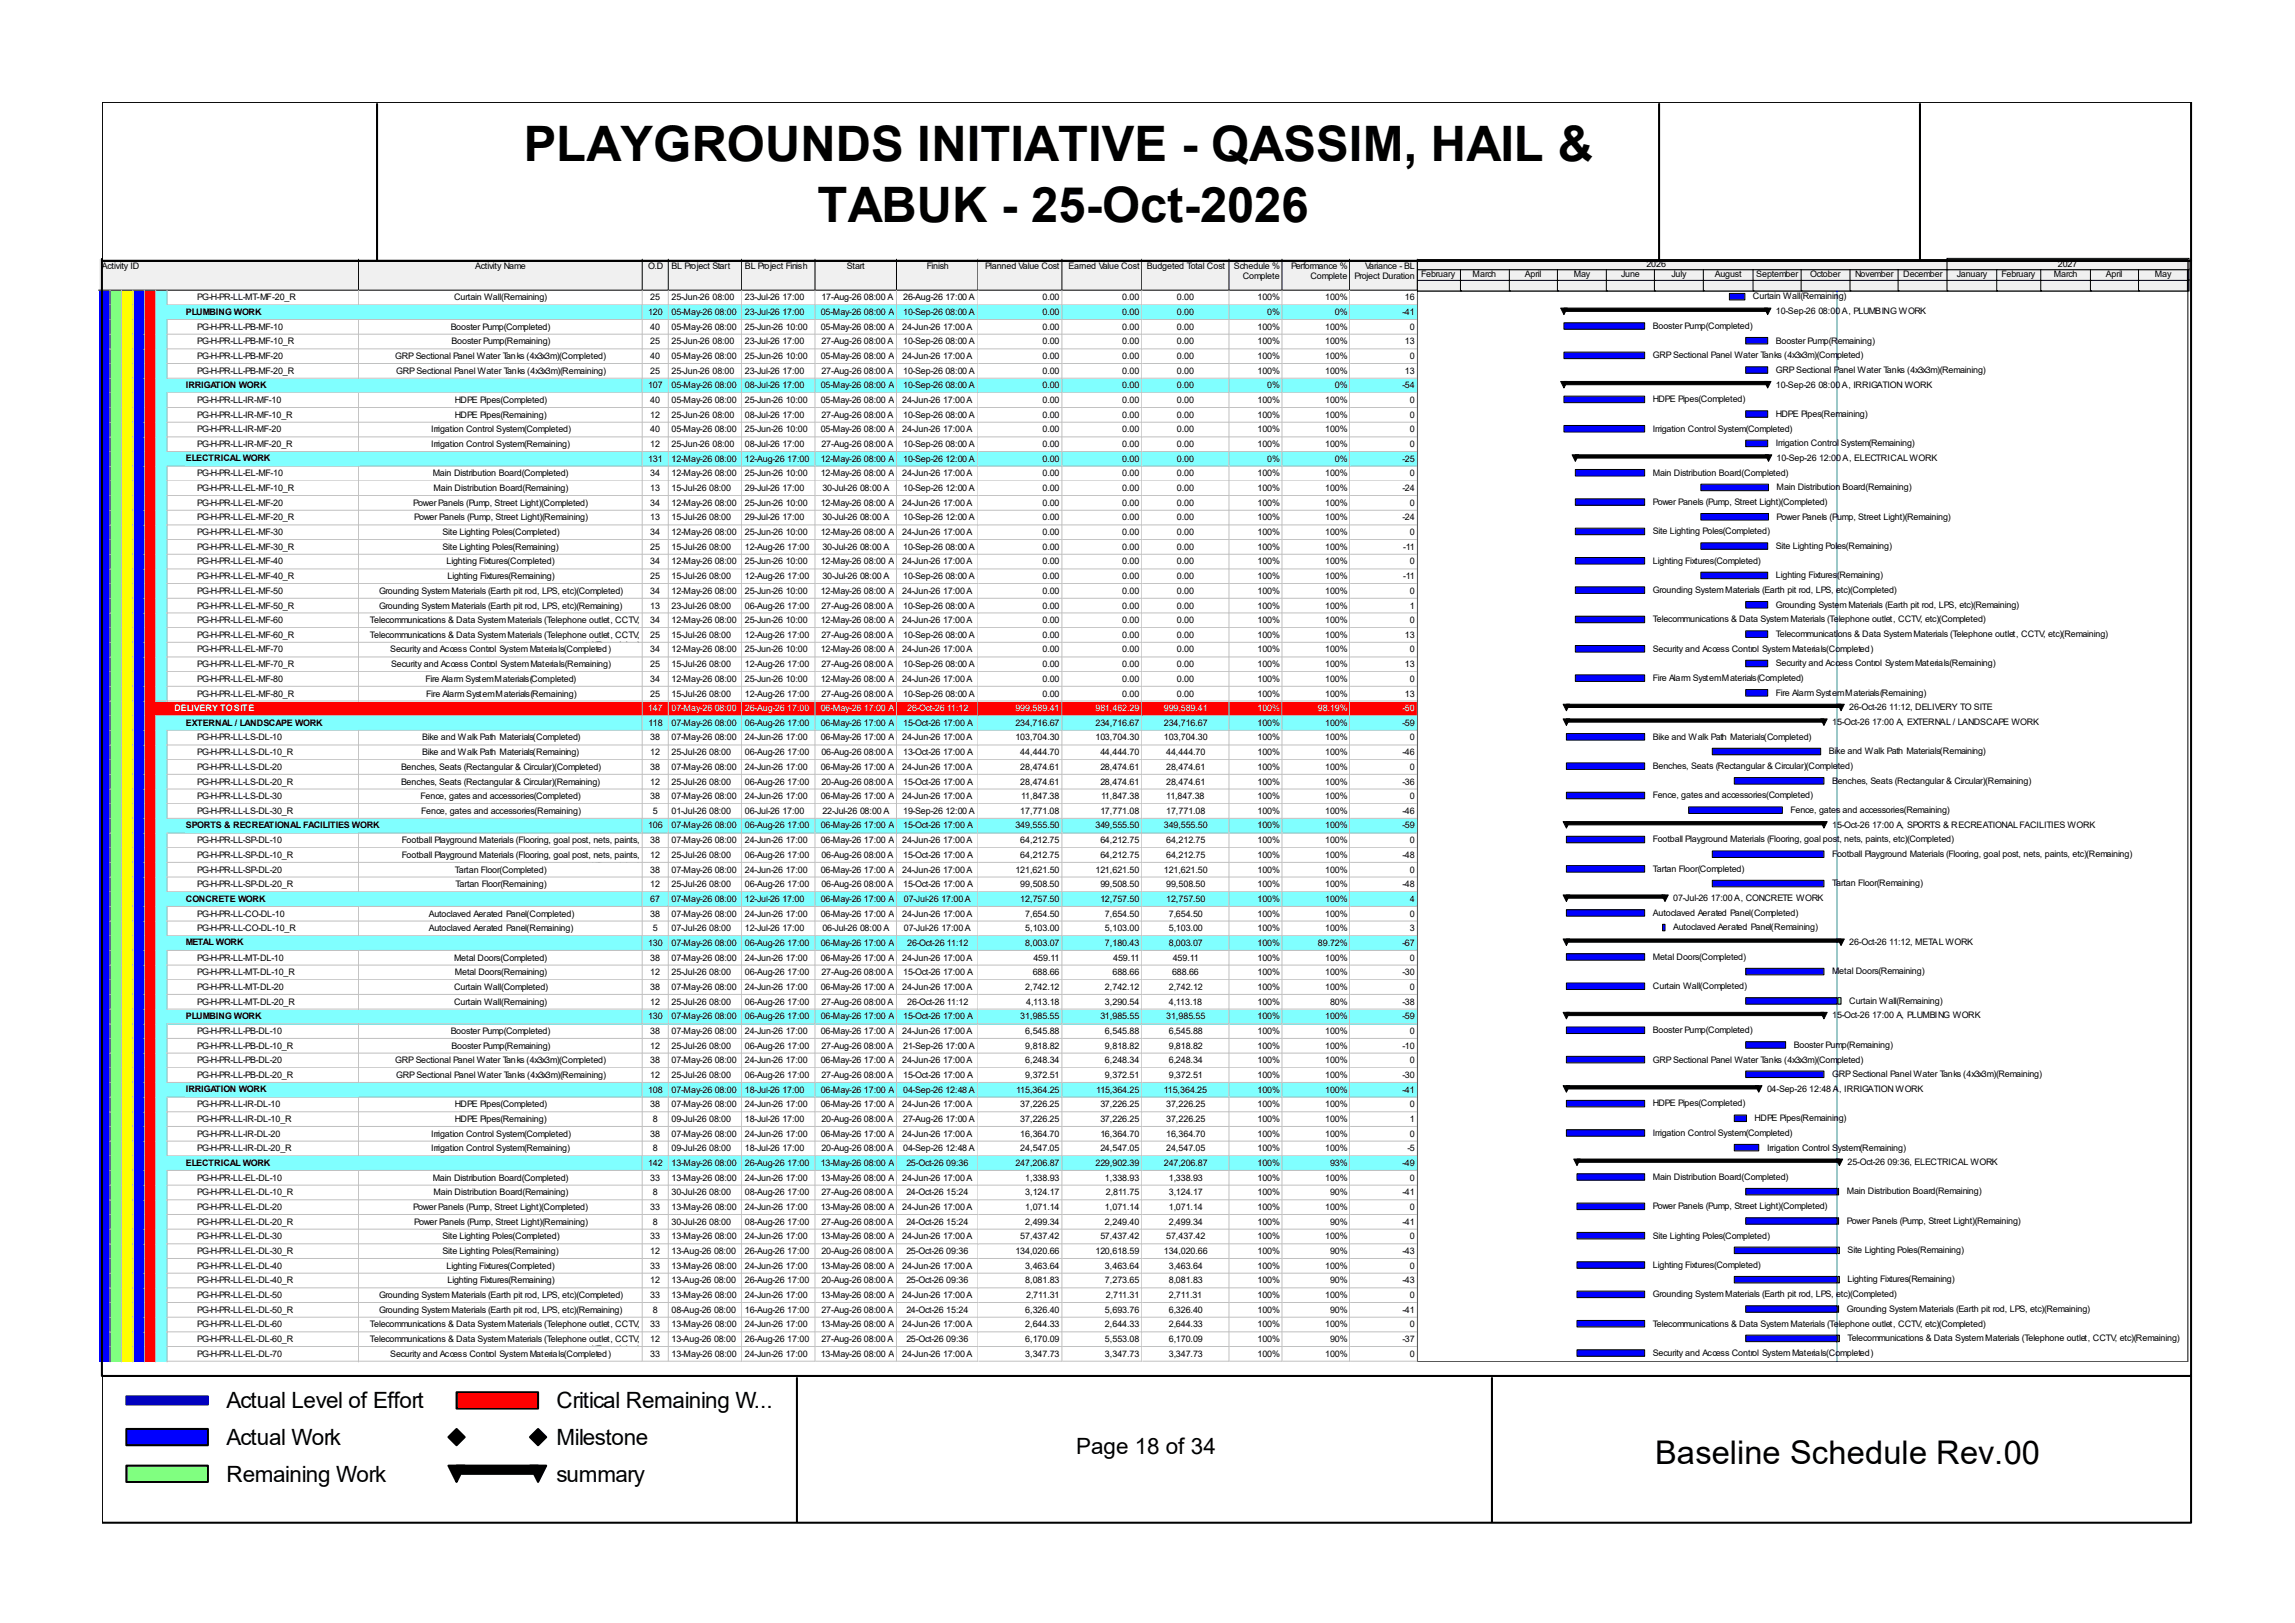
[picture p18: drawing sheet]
<svg xmlns="http://www.w3.org/2000/svg" width="297mm" height="210mm" viewBox="0 0 297 210" stroke-linecap="round" stroke-linejoin="round" font-family="sans-serif">
<defs><g id="words">
<g font-size="6.3">
<text x="67.8" y="20.8">PLAYGROUNDS INITIATIVE - QASSIM, HAIL &amp;</text>
<text x="105.8" y="28.7">TABUK - 25-Oct-2026</text>
</g>
<text font-size="4.2" x="214.2" y="189.4">Baseline Schedule Rev.00</text>
<g font-size="2.9">
<text x="29.3" y="182.2">Actual Level of Effort</text>
<text x="72" y="182.2">Critical Remaining W...</text>
<text x="29.3" y="187">Actual Work</text>
<text x="29.3" y="191.8">Remaining Work</text>
<text x="72" y="187">Milestone</text>
<text x="72" y="191.8">summary</text>
<text x="139.3" y="188.1">Page 18 of 34</text>
</g>
<g font-size="1.2">
<text x="13.2" y="34.8">Activity ID</text>
<text x="61.5" y="34.8">Activity Name</text>
<text x="83.9" y="34.8">O.D</text>
<text x="86.9" y="34.8">BL Project Start</text>
<text x="96.4" y="34.8">BL Project Finish</text>
<text x="109.6" y="34.8">Start</text>
<text x="119.9" y="34.8">Finish</text>
<text x="127.5" y="34.8">Planned Value Cost</text>
<text x="138.3" y="34.8">Earned Value Cost</text>
<text x="148.4" y="34.8">Budgeted Total Cost</text>
<text x="159.7" y="34.8">Schedule %</text>
<text x="167.1" y="34.8">Performance %</text>
<text x="176.7" y="34.8">Variance - BL</text>
<text x="183.9" y="35.9">February</text>
<text x="190.6" y="35.9">March</text>
<text x="197.4" y="35.9">April</text>
<text x="203.7" y="35.9">May</text>
<text x="209.8" y="35.9">June</text>
<text x="213.1" y="34.5">2026</text>
<text x="216.3" y="35.9">July</text>
<text x="221.9" y="35.9">August</text>
<text x="227.3" y="35.9">September</text>
<text x="234.3" y="35.9">October</text>
<text x="240.1" y="35.9">November</text>
<text x="246.3" y="35.9">December</text>
<text x="253.2" y="35.9">January</text>
<text x="259" y="35.9">February</text>
<text x="265.8" y="35.9">March</text>
<text x="266.3" y="34.5">2027</text>
<text x="272.5" y="35.9">April</text>
<text x="278.8" y="35.9">May</text>
<text x="24" y="40.7">PLUMBING WORK</text>
<text x="25.5" y="38.9">PG-H-PR-LL-MT-MF-20_R</text>
<text x="58.8" y="38.9">Curtain Wall(Remaining)</text>
<text x="83.9" y="40.8">120</text>
<text x="84.2" y="38.9">25</text>
<text x="86.9" y="38.9">25-Jun-26 08:00</text>
<text x="86.9" y="40.8">05-May-26 08:00</text>
<text x="96.4" y="38.9">23-Jul-26 17:00</text>
<text x="96.4" y="40.8">23-Jul-26 17:00</text>
<text x="106.2" y="40.8">05-May-26 08:00 A</text>
<text x="106.3" y="38.9">17-Aug-26 08:00 A</text>
<text x="116.9" y="38.9">26-Aug-26 17:00 A</text>
<text x="116.9" y="40.8">10-Sep-26 08:00 A</text>
<text x="134.9" y="38.9">0.00</text>
<text x="134.9" y="40.8">0.00</text>
<text x="145.2" y="38.9">0.00</text>
<text x="145.2" y="40.8">0.00</text>
<text x="152.3" y="38.9">0.00</text>
<text x="152.3" y="40.8">0.00</text>
<text x="160.9" y="36.1">Complete</text>
<text x="162.7" y="38.9">100%</text>
<text x="164" y="40.8">0%</text>
<text x="169.6" y="36.1">Complete</text>
<text x="171.5" y="38.9">100%</text>
<text x="172.8" y="40.8">0%</text>
<text x="175.3" y="36.1">Project Duration</text>
<text x="181.5" y="40.8">-41</text>
<text x="181.8" y="38.9">16</text>
<text x="226.9" y="38.7">Curtain Wall(Remaining)</text>
<text x="229.8" y="40.6">10-Sep-26 08:00 A, PLUMBING WORK</text>
<text x="25.5" y="42.7">PG-H-PR-LL-PB-MF-10</text>
<text x="25.5" y="44.6">PG-H-PR-LL-PB-MF-10_R</text>
<text x="25.5" y="46.4">PG-H-PR-LL-PB-MF-20</text>
<text x="51.1" y="46.4">GRP Sectional Panel Water Tanks (4x3x3m)(Completed)</text>
<text x="58.3" y="42.7">Booster Pump(Completed)</text>
<text x="58.4" y="44.6">Booster Pump(Remaining)</text>
<text x="84.2" y="42.7">40</text>
<text x="84.2" y="44.6">25</text>
<text x="84.2" y="46.4">40</text>
<text x="86.9" y="42.7">05-May-26 08:00</text>
<text x="86.9" y="44.6">25-Jun-26 08:00</text>
<text x="86.9" y="46.4">05-May-26 08:00</text>
<text x="96.4" y="42.7">25-Jun-26 10:00</text>
<text x="96.4" y="44.6">23-Jul-26 17:00</text>
<text x="96.4" y="46.4">25-Jun-26 10:00</text>
<text x="106.2" y="42.7">05-May-26 08:00 A</text>
<text x="106.2" y="46.4">05-May-26 08:00 A</text>
<text x="106.3" y="44.6">27-Aug-26 08:00 A</text>
<text x="116.8" y="42.7">24-Jun-26 17:00 A</text>
<text x="116.8" y="46.4">24-Jun-26 17:00 A</text>
<text x="116.9" y="44.6">10-Sep-26 08:00 A</text>
<text x="134.9" y="42.7">0.00</text>
<text x="134.9" y="44.6">0.00</text>
<text x="134.9" y="46.4">0.00</text>
<text x="145.2" y="42.7">0.00</text>
<text x="145.2" y="44.6">0.00</text>
<text x="145.2" y="46.4">0.00</text>
<text x="152.3" y="42.7">0.00</text>
<text x="152.3" y="44.6">0.00</text>
<text x="152.3" y="46.4">0.00</text>
<text x="162.7" y="42.7">100%</text>
<text x="162.7" y="44.6">100%</text>
<text x="162.7" y="46.4">100%</text>
<text x="171.5" y="42.7">100%</text>
<text x="171.5" y="44.6">100%</text>
<text x="171.5" y="46.4">100%</text>
<text x="181.8" y="44.6">13</text>
<text x="182.5" y="42.7">0</text>
<text x="182.5" y="46.4">0</text>
<text x="213.9" y="42.5">Booster Pump(Completed)</text>
<text x="213.9" y="46.4">GRP Sectional Panel Water Tanks (4x3x3m)(Completed)</text>
<text x="229.8" y="44.4">Booster Pump(Remaining)</text>
<text x="24" y="50.2">IRRIGATION WORK</text>
<text x="25.5" y="48.3">PG-H-PR-LL-PB-MF-20_R</text>
<text x="25.5" y="52.2">PG-H-PR-LL-IR-MF-10</text>
<text x="51.3" y="48.3">GRP Sectional Panel Water Tanks (4x3x3m)(Remaining)</text>
<text x="58.8" y="52.2">HDPE Pipes(Completed)</text>
<text x="83.9" y="50.2">107</text>
<text x="84.2" y="48.3">25</text>
<text x="84.2" y="52.2">40</text>
<text x="86.9" y="48.3">25-Jun-26 08:00</text>
<text x="86.9" y="50.2">05-May-26 08:00</text>
<text x="86.9" y="52.2">05-May-26 08:00</text>
<text x="96.4" y="48.3">23-Jul-26 17:00</text>
<text x="96.4" y="50.2">08-Jul-26 17:00</text>
<text x="96.4" y="52.2">25-Jun-26 10:00</text>
<text x="106.2" y="50.2">05-May-26 08:00 A</text>
<text x="106.2" y="52.2">05-May-26 08:00 A</text>
<text x="106.3" y="48.3">27-Aug-26 08:00 A</text>
<text x="116.8" y="52.2">24-Jun-26 17:00 A</text>
<text x="116.9" y="48.3">10-Sep-26 08:00 A</text>
<text x="116.9" y="50.2">10-Sep-26 08:00 A</text>
<text x="134.9" y="48.3">0.00</text>
<text x="134.9" y="50.2">0.00</text>
<text x="134.9" y="52.2">0.00</text>
<text x="145.2" y="48.3">0.00</text>
<text x="145.2" y="50.2">0.00</text>
<text x="145.2" y="52.2">0.00</text>
<text x="152.3" y="48.3">0.00</text>
<text x="152.3" y="50.2">0.00</text>
<text x="152.3" y="52.2">0.00</text>
<text x="162.7" y="48.3">100%</text>
<text x="162.7" y="52.2">100%</text>
<text x="164" y="50.2">0%</text>
<text x="171.5" y="48.3">100%</text>
<text x="171.5" y="52.2">100%</text>
<text x="172.8" y="50.2">0%</text>
<text x="181.5" y="50.2">-54</text>
<text x="181.8" y="48.3">13</text>
<text x="182.5" y="52.2">0</text>
<text x="213.9" y="52">HDPE Pipes(Completed)</text>
<text x="229.8" y="48.3">GRP Sectional Panel Water Tanks (4x3x3m)(Remaining)</text>
<text x="229.8" y="50.2">10-Sep-26 08:00 A, IRRIGATION WORK</text>
<text x="229.8" y="53.9">HDPE Pipes(Remaining)</text>
<text x="24" y="59.7">ELECTRICAL WORK</text>
<text x="25.5" y="54.1">PG-H-PR-LL-IR-MF-10_R</text>
<text x="25.5" y="56">PG-H-PR-LL-IR-MF-20</text>
<text x="25.5" y="57.8">PG-H-PR-LL-IR-MF-20_R</text>
<text x="55.8" y="56">Irrigation Control System(Completed)</text>
<text x="55.8" y="57.8">Irrigation Control System(Remaining)</text>
<text x="58.8" y="54.1">HDPE Pipes(Remaining)</text>
<text x="83.9" y="59.7">131</text>
<text x="84.2" y="54.1">12</text>
<text x="84.2" y="56">40</text>
<text x="84.2" y="57.8">12</text>
<text x="86.9" y="54.1">25-Jun-26 08:00</text>
<text x="86.9" y="56">05-May-26 08:00</text>
<text x="86.9" y="57.8">25-Jun-26 08:00</text>
<text x="86.9" y="59.7">12-May-26 08:00</text>
<text x="96.4" y="54.1">08-Jul-26 17:00</text>
<text x="96.4" y="56">25-Jun-26 10:00</text>
<text x="96.4" y="57.8">08-Jul-26 17:00</text>
<text x="96.4" y="59.7">12-Aug-26 17:00</text>
<text x="106.2" y="56">05-May-26 08:00 A</text>
<text x="106.2" y="59.7">12-May-26 08:00 A</text>
<text x="106.3" y="54.1">27-Aug-26 08:00 A</text>
<text x="106.3" y="57.8">27-Aug-26 08:00 A</text>
<text x="116.8" y="56">24-Jun-26 17:00 A</text>
<text x="116.9" y="54.1">10-Sep-26 08:00 A</text>
<text x="116.9" y="57.8">10-Sep-26 08:00 A</text>
<text x="116.9" y="59.7">10-Sep-26 12:00 A</text>
<text x="134.9" y="54.1">0.00</text>
<text x="134.9" y="56">0.00</text>
<text x="134.9" y="57.8">0.00</text>
<text x="134.9" y="59.7">0.00</text>
<text x="145.2" y="54.1">0.00</text>
<text x="145.2" y="56">0.00</text>
<text x="145.2" y="57.8">0.00</text>
<text x="145.2" y="59.7">0.00</text>
<text x="152.3" y="54.1">0.00</text>
<text x="152.3" y="56">0.00</text>
<text x="152.3" y="57.8">0.00</text>
<text x="152.3" y="59.7">0.00</text>
<text x="162.7" y="54.1">100%</text>
<text x="162.7" y="56">100%</text>
<text x="162.7" y="57.8">100%</text>
<text x="164" y="59.7">0%</text>
<text x="171.5" y="54.1">100%</text>
<text x="171.5" y="56">100%</text>
<text x="171.5" y="57.8">100%</text>
<text x="172.8" y="59.7">0%</text>
<text x="181.5" y="59.7">-25</text>
<text x="182.5" y="54.1">0</text>
<text x="182.5" y="56">0</text>
<text x="182.5" y="57.8">0</text>
<text x="213.9" y="55.8">Irrigation Control System(Completed)</text>
<text x="229.8" y="57.7">Irrigation Control System(Remaining)</text>
<text x="229.9" y="59.6">10-Sep-26 12:00 A, ELECTRICAL WORK</text>
<text x="25.5" y="61.6">PG-H-PR-LL-EL-MF-10</text>
<text x="25.5" y="63.5">PG-H-PR-LL-EL-MF-10_R</text>
<text x="25.5" y="65.4">PG-H-PR-LL-EL-MF-20</text>
<text x="53.5" y="65.4">Power Panels (Pump, Street Light)(Completed)</text>
<text x="56" y="61.6">Main Distribution Board(Completed)</text>
<text x="56.1" y="63.5">Main Distribution Board(Remaining)</text>
<text x="84.2" y="61.6">34</text>
<text x="84.2" y="63.5">13</text>
<text x="84.2" y="65.4">34</text>
<text x="86.9" y="61.6">12-May-26 08:00</text>
<text x="86.9" y="63.5">15-Jul-26 08:00</text>
<text x="86.9" y="65.4">12-May-26 08:00</text>
<text x="96.4" y="61.6">25-Jun-26 10:00</text>
<text x="96.4" y="63.5">29-Jul-26 17:00</text>
<text x="96.4" y="65.4">25-Jun-26 10:00</text>
<text x="106.2" y="61.6">12-May-26 08:00 A</text>
<text x="106.2" y="65.4">12-May-26 08:00 A</text>
<text x="106.4" y="63.5">30-Jul-26 08:00 A</text>
<text x="116.8" y="61.6">24-Jun-26 17:00 A</text>
<text x="116.8" y="65.4">24-Jun-26 17:00 A</text>
<text x="116.9" y="63.5">10-Sep-26 12:00 A</text>
<text x="134.9" y="61.6">0.00</text>
<text x="134.9" y="63.5">0.00</text>
<text x="134.9" y="65.4">0.00</text>
<text x="145.2" y="61.6">0.00</text>
<text x="145.2" y="63.5">0.00</text>
<text x="145.2" y="65.4">0.00</text>
<text x="152.3" y="61.6">0.00</text>
<text x="152.3" y="63.5">0.00</text>
<text x="152.3" y="65.4">0.00</text>
<text x="162.7" y="61.6">100%</text>
<text x="162.7" y="63.5">100%</text>
<text x="162.7" y="65.4">100%</text>
<text x="171.5" y="61.6">100%</text>
<text x="171.5" y="63.5">100%</text>
<text x="171.5" y="65.4">100%</text>
<text x="181.5" y="63.5">-24</text>
<text x="182.5" y="61.6">0</text>
<text x="182.5" y="65.4">0</text>
<text x="213.9" y="61.6">Main Distribution Board(Completed)</text>
<text x="213.9" y="65.3">Power Panels (Pump, Street Light)(Completed)</text>
<text x="229.9" y="63.4">Main Distribution Board(Remaining)</text>
<text x="25.5" y="67.4">PG-H-PR-LL-EL-MF-20_R</text>
<text x="25.5" y="69.3">PG-H-PR-LL-EL-MF-30</text>
<text x="25.5" y="71.1">PG-H-PR-LL-EL-MF-30_R</text>
<text x="53.6" y="67.4">Power Panels (Pump, Street Light)(Remaining)</text>
<text x="57.3" y="69.3">Site Lighting Poles(Completed)</text>
<text x="57.3" y="71.1">Site Lighting Poles(Remaining)</text>
<text x="84.2" y="67.4">13</text>
<text x="84.2" y="69.3">34</text>
<text x="84.2" y="71.1">25</text>
<text x="86.9" y="67.4">15-Jul-26 08:00</text>
<text x="86.9" y="69.3">12-May-26 08:00</text>
<text x="86.9" y="71.1">15-Jul-26 08:00</text>
<text x="96.4" y="67.4">29-Jul-26 17:00</text>
<text x="96.4" y="69.3">25-Jun-26 10:00</text>
<text x="96.4" y="71.1">12-Aug-26 17:00</text>
<text x="106.2" y="69.3">12-May-26 08:00 A</text>
<text x="106.4" y="67.4">30-Jul-26 08:00 A</text>
<text x="106.4" y="71.1">30-Jul-26 08:00 A</text>
<text x="116.8" y="69.3">24-Jun-26 17:00 A</text>
<text x="116.9" y="67.4">10-Sep-26 12:00 A</text>
<text x="116.9" y="71.1">10-Sep-26 08:00 A</text>
<text x="134.9" y="67.4">0.00</text>
<text x="134.9" y="69.3">0.00</text>
<text x="134.9" y="71.1">0.00</text>
<text x="145.2" y="67.4">0.00</text>
<text x="145.2" y="69.3">0.00</text>
<text x="145.2" y="71.1">0.00</text>
<text x="152.3" y="67.4">0.00</text>
<text x="152.3" y="69.3">0.00</text>
<text x="152.3" y="71.1">0.00</text>
<text x="162.7" y="67.4">100%</text>
<text x="162.7" y="69.3">100%</text>
<text x="162.7" y="71.1">100%</text>
<text x="171.5" y="67.4">100%</text>
<text x="171.5" y="69.3">100%</text>
<text x="171.5" y="71.1">100%</text>
<text x="181.5" y="67.4">-24</text>
<text x="181.6" y="71.1">-11</text>
<text x="182.5" y="69.3">0</text>
<text x="213.9" y="69.1">Site Lighting Poles(Completed)</text>
<text x="229.8" y="71">Site Lighting Poles(Remaining)</text>
<text x="229.9" y="67.2">Power Panels (Pump, Street Light)(Remaining)</text>
<text x="25.5" y="73">PG-H-PR-LL-EL-MF-40</text>
<text x="25.5" y="74.9">PG-H-PR-LL-EL-MF-40_R</text>
<text x="25.5" y="76.8">PG-H-PR-LL-EL-MF-50</text>
<text x="49.1" y="76.8">Grounding System Materials (Earth pit rod, LPS, etc)(Completed)</text>
<text x="57.8" y="73">Lighting Fixtures(Completed)</text>
<text x="57.9" y="74.9">Lighting Fixtures(Remaining)</text>
<text x="84.2" y="73">34</text>
<text x="84.2" y="74.9">25</text>
<text x="84.2" y="76.8">34</text>
<text x="86.9" y="73">12-May-26 08:00</text>
<text x="86.9" y="74.9">15-Jul-26 08:00</text>
<text x="86.9" y="76.8">12-May-26 08:00</text>
<text x="96.4" y="73">25-Jun-26 10:00</text>
<text x="96.4" y="74.9">12-Aug-26 17:00</text>
<text x="96.4" y="76.8">25-Jun-26 10:00</text>
<text x="106.2" y="73">12-May-26 08:00 A</text>
<text x="106.2" y="76.8">12-May-26 08:00 A</text>
<text x="106.4" y="74.9">30-Jul-26 08:00 A</text>
<text x="116.8" y="73">24-Jun-26 17:00 A</text>
<text x="116.8" y="76.8">24-Jun-26 17:00 A</text>
<text x="116.9" y="74.9">10-Sep-26 08:00 A</text>
<text x="134.9" y="73">0.00</text>
<text x="134.9" y="74.9">0.00</text>
<text x="134.9" y="76.8">0.00</text>
<text x="145.2" y="73">0.00</text>
<text x="145.2" y="74.9">0.00</text>
<text x="145.2" y="76.8">0.00</text>
<text x="152.3" y="73">0.00</text>
<text x="152.3" y="74.9">0.00</text>
<text x="152.3" y="76.8">0.00</text>
<text x="162.7" y="73">100%</text>
<text x="162.7" y="74.9">100%</text>
<text x="162.7" y="76.8">100%</text>
<text x="171.5" y="73">100%</text>
<text x="171.5" y="74.9">100%</text>
<text x="171.5" y="76.8">100%</text>
<text x="181.6" y="74.9">-11</text>
<text x="182.5" y="73">0</text>
<text x="182.5" y="76.8">0</text>
<text x="213.9" y="72.9">Lighting Fixtures(Completed)</text>
<text x="213.9" y="76.7">Grounding System Materials (Earth pit rod, LPS, etc)(Completed)</text>
<text x="229.8" y="74.8">Lighting Fixtures(Remaining)</text>
<text x="25.5" y="78.7">PG-H-PR-LL-EL-MF-50_R</text>
<text x="25.5" y="80.6">PG-H-PR-LL-EL-MF-60</text>
<text x="25.5" y="82.5">PG-H-PR-LL-EL-MF-60_R</text>
<text x="47.9" y="80.6">Telecommunications &amp; Data System Materials (Telephone outlet, CCTV,</text>
<text x="47.9" y="82.5">Telecommunications &amp; Data System Materials (Telephone outlet, CCTV,</text>
<text x="49.1" y="78.7">Grounding System Materials (Earth pit rod, LPS, etc)(Remaining)</text>
<text x="75" y="82">etc)(Completed)</text>
<text x="75.1" y="83.9">etc)(Remaining)</text>
<text x="84.2" y="78.7">13</text>
<text x="84.2" y="80.6">34</text>
<text x="84.2" y="82.5">25</text>
<text x="86.9" y="78.7">23-Jul-26 08:00</text>
<text x="86.9" y="80.6">12-May-26 08:00</text>
<text x="86.9" y="82.5">15-Jul-26 08:00</text>
<text x="96.4" y="78.7">06-Aug-26 17:00</text>
<text x="96.4" y="80.6">25-Jun-26 10:00</text>
<text x="96.4" y="82.5">12-Aug-26 17:00</text>
<text x="106.2" y="80.6">12-May-26 08:00 A</text>
<text x="106.3" y="78.7">27-Aug-26 08:00 A</text>
<text x="106.3" y="82.5">27-Aug-26 08:00 A</text>
<text x="116.8" y="80.6">24-Jun-26 17:00 A</text>
<text x="116.9" y="78.7">10-Sep-26 08:00 A</text>
<text x="116.9" y="82.5">10-Sep-26 08:00 A</text>
<text x="134.9" y="78.7">0.00</text>
<text x="134.9" y="80.6">0.00</text>
<text x="134.9" y="82.5">0.00</text>
<text x="145.2" y="78.7">0.00</text>
<text x="145.2" y="80.6">0.00</text>
<text x="145.2" y="82.5">0.00</text>
<text x="152.3" y="78.7">0.00</text>
<text x="152.3" y="80.6">0.00</text>
<text x="152.3" y="82.5">0.00</text>
<text x="162.7" y="78.7">100%</text>
<text x="162.7" y="80.6">100%</text>
<text x="162.7" y="82.5">100%</text>
<text x="171.5" y="78.7">100%</text>
<text x="171.5" y="80.6">100%</text>
<text x="171.5" y="82.5">100%</text>
<text x="181.8" y="82.5">13</text>
<text x="182.5" y="78.7">1</text>
<text x="182.5" y="80.6">0</text>
<text x="213.9" y="80.5">Telecommunications &amp; Data System Materials (Telephone outlet, CCTV, etc)(Completed)</text>
<text x="229.8" y="78.6">Grounding System Materials (Earth pit rod, LPS, etc)(Remaining)</text>
<text x="229.8" y="82.4">Telecommunications &amp; Data System Materials (Telephone outlet, CCTV, etc)(Remaining)</text>
<text x="25.5" y="84.4">PG-H-PR-LL-EL-MF-70</text>
<text x="25.5" y="86.3">PG-H-PR-LL-EL-MF-70_R</text>
<text x="25.5" y="88.2">PG-H-PR-LL-EL-MF-80</text>
<text x="50.5" y="84.4">Security and Access Control System Materials(Completed)</text>
<text x="50.6" y="86.3">Security and Access Control System Materials(Remaining)</text>
<text x="55.1" y="88.2">Fire Alarm System Materials(Completed)</text>
<text x="84.2" y="84.4">34</text>
<text x="84.2" y="86.3">25</text>
<text x="84.2" y="88.2">34</text>
<text x="86.9" y="84.4">12-May-26 08:00</text>
<text x="86.9" y="86.3">15-Jul-26 08:00</text>
<text x="86.9" y="88.2">12-May-26 08:00</text>
<text x="96.4" y="84.4">25-Jun-26 10:00</text>
<text x="96.4" y="86.3">12-Aug-26 17:00</text>
<text x="96.4" y="88.2">25-Jun-26 10:00</text>
<text x="106.2" y="84.4">12-May-26 08:00 A</text>
<text x="106.2" y="88.2">12-May-26 08:00 A</text>
<text x="106.3" y="86.3">27-Aug-26 08:00 A</text>
<text x="116.8" y="84.4">24-Jun-26 17:00 A</text>
<text x="116.8" y="88.2">24-Jun-26 17:00 A</text>
<text x="116.9" y="86.3">10-Sep-26 08:00 A</text>
<text x="134.9" y="84.4">0.00</text>
<text x="134.9" y="86.3">0.00</text>
<text x="134.9" y="88.2">0.00</text>
<text x="145.2" y="84.4">0.00</text>
<text x="145.2" y="86.3">0.00</text>
<text x="145.2" y="88.2">0.00</text>
<text x="152.3" y="84.4">0.00</text>
<text x="152.3" y="86.3">0.00</text>
<text x="152.3" y="88.2">0.00</text>
<text x="162.7" y="84.4">100%</text>
<text x="162.7" y="86.3">100%</text>
<text x="162.7" y="88.2">100%</text>
<text x="171.5" y="84.4">100%</text>
<text x="171.5" y="86.3">100%</text>
<text x="171.5" y="88.2">100%</text>
<text x="181.8" y="86.3">13</text>
<text x="182.5" y="84.4">0</text>
<text x="182.5" y="88.2">0</text>
<text x="213.9" y="84.3">Security and Access Control System Materials(Completed)</text>
<text x="213.9" y="88.1">Fire Alarm System Materials(Completed)</text>
<text x="229.8" y="86.2">Security and Access Control System Materials(Remaining)</text>
<text x="24" y="93.9">EXTERNAL / LANDSCAPE WORK</text>
<text x="25.5" y="90.1">PG-H-PR-LL-EL-MF-80_R</text>
<text x="25.5" y="95.8">PG-H-PR-LL-LS-DL-10</text>
<text x="54.7" y="95.8">Bike and Walk Path Materials(Completed)</text>
<text x="55.2" y="90.1">Fire Alarm System Materials(Remaining)</text>
<text x="83.9" y="93.9">118</text>
<text x="84.2" y="90.1">25</text>
<text x="84.2" y="95.8">38</text>
<text x="86.9" y="90.1">15-Jul-26 08:00</text>
<text x="86.9" y="93.9">07-May-26 08:00</text>
<text x="86.9" y="95.8">07-May-26 08:00</text>
<text x="96.4" y="90.1">12-Aug-26 17:00</text>
<text x="96.4" y="93.9">06-Aug-26 17:00</text>
<text x="96.4" y="95.8">24-Jun-26 17:00</text>
<text x="106.2" y="93.9">06-May-26 17:00 A</text>
<text x="106.2" y="95.8">06-May-26 17:00 A</text>
<text x="106.3" y="90.1">27-Aug-26 08:00 A</text>
<text x="116.8" y="95.8">24-Jun-26 17:00 A</text>
<text x="116.9" y="90.1">10-Sep-26 08:00 A</text>
<text x="116.9" y="93.9">15-Oct-26 17:00 A</text>
<text x="131.4" y="93.9">234,716.67</text>
<text x="131.4" y="95.8">103,704.30</text>
<text x="134.9" y="90.1">0.00</text>
<text x="141.8" y="93.9">234,716.67</text>
<text x="141.8" y="95.8">103,704.30</text>
<text x="145.2" y="90.1">0.00</text>
<text x="150.6" y="93.9">234,716.67</text>
<text x="150.6" y="95.8">103,704.30</text>
<text x="152.3" y="90.1">0.00</text>
<text x="162.7" y="90.1">100%</text>
<text x="162.7" y="93.9">100%</text>
<text x="162.7" y="95.8">100%</text>
<text x="171.5" y="90.1">100%</text>
<text x="171.5" y="93.9">100%</text>
<text x="171.5" y="95.8">100%</text>
<text x="181.5" y="93.9">-59</text>
<text x="181.8" y="90.1">13</text>
<text x="182.5" y="95.8">0</text>
<text x="213.9" y="95.7">Bike and Walk Path Materials(Completed)</text>
<text x="229.8" y="90">Fire Alarm System Materials(Remaining)</text>
<text x="237.1" y="93.8">15-Oct-26 17:00 A, EXTERNAL / LANDSCAPE WORK</text>
<text x="239.3" y="91.9">26-Oct-26 11:12, DELIVERY TO SITE</text>
<text x="25.5" y="97.7">PG-H-PR-LL-LS-DL-10_R</text>
<text x="25.5" y="99.6">PG-H-PR-LL-LS-DL-20</text>
<text x="25.5" y="101.5">PG-H-PR-LL-LS-DL-20_R</text>
<text x="51.9" y="99.6">Benches, Seats (Rectangular &amp; Circular)(Completed)</text>
<text x="51.9" y="101.5">Benches, Seats (Rectangular &amp; Circular)(Remaining)</text>
<text x="54.7" y="97.7">Bike and Walk Path Materials(Remaining)</text>
<text x="84.2" y="97.7">12</text>
<text x="84.2" y="99.6">38</text>
<text x="84.2" y="101.5">12</text>
<text x="86.9" y="97.7">25-Jul-26 08:00</text>
<text x="86.9" y="99.6">07-May-26 08:00</text>
<text x="86.9" y="101.5">25-Jul-26 08:00</text>
<text x="96.4" y="97.7">06-Aug-26 17:00</text>
<text x="96.4" y="99.6">24-Jun-26 17:00</text>
<text x="96.4" y="101.5">06-Aug-26 17:00</text>
<text x="106.2" y="99.6">06-May-26 17:00 A</text>
<text x="106.3" y="97.7">06-Aug-26 08:00 A</text>
<text x="106.3" y="101.5">20-Aug-26 08:00 A</text>
<text x="116.8" y="99.6">24-Jun-26 17:00 A</text>
<text x="116.9" y="97.7">13-Oct-26 17:00 A</text>
<text x="116.9" y="101.5">15-Oct-26 17:00 A</text>
<text x="132" y="97.7">44,444.70</text>
<text x="132" y="99.6">28,474.61</text>
<text x="132" y="101.5">28,474.61</text>
<text x="142.4" y="97.7">44,444.70</text>
<text x="142.4" y="99.6">28,474.61</text>
<text x="142.4" y="101.5">28,474.61</text>
<text x="150.9" y="97.7">44,444.70</text>
<text x="150.9" y="99.6">28,474.61</text>
<text x="150.9" y="101.5">28,474.61</text>
<text x="162.7" y="97.7">100%</text>
<text x="162.7" y="99.6">100%</text>
<text x="162.7" y="101.5">100%</text>
<text x="171.5" y="97.7">100%</text>
<text x="171.5" y="99.6">100%</text>
<text x="171.5" y="101.5">100%</text>
<text x="181.5" y="97.7">-46</text>
<text x="181.5" y="101.5">-36</text>
<text x="182.5" y="99.6">0</text>
<text x="213.9" y="99.5">Benches, Seats (Rectangular &amp; Circular)(Completed)</text>
<text x="236.7" y="97.6">Bike and Walk Path Materials(Remaining)</text>
<text x="237.1" y="101.4">Benches, Seats (Rectangular &amp; Circular)(Remaining)</text>
<text x="24" y="107.1">SPORTS &amp; RECREATIONAL FACILITIES WORK</text>
<text x="25.5" y="103.4">PG-H-PR-LL-LS-DL-30</text>
<text x="25.5" y="105.3">PG-H-PR-LL-LS-DL-30_R</text>
<text x="54.4" y="103.4">Fence, gates and accessories(Completed)</text>
<text x="54.5" y="105.3">Fence, gates and accessories(Remaining)</text>
<text x="83.9" y="107.2">106</text>
<text x="84.2" y="103.4">38</text>
<text x="84.5" y="105.3">5</text>
<text x="86.9" y="103.4">07-May-26 08:00</text>
<text x="86.9" y="105.3">01-Jul-26 08:00</text>
<text x="86.9" y="107.2">07-May-26 08:00</text>
<text x="96.4" y="103.4">24-Jun-26 17:00</text>
<text x="96.4" y="105.3">06-Jul-26 17:00</text>
<text x="96.4" y="107.2">06-Aug-26 17:00</text>
<text x="106.2" y="103.4">06-May-26 17:00 A</text>
<text x="106.2" y="107.2">06-May-26 17:00 A</text>
<text x="106.4" y="105.3">22-Jul-26 08:00 A</text>
<text x="116.8" y="103.4">24-Jun-26 17:00 A</text>
<text x="116.9" y="105.3">19-Sep-26 12:00 A</text>
<text x="116.9" y="107.2">15-Oct-26 17:00 A</text>
<text x="131.4" y="107.2">349,555.50</text>
<text x="132" y="105.3">17,771.08</text>
<text x="132.2" y="103.4">11,847.38</text>
<text x="141.8" y="107.2">349,555.50</text>
<text x="142.4" y="105.3">17,771.08</text>
<text x="142.5" y="103.4">11,847.38</text>
<text x="150.6" y="107.2">349,555.50</text>
<text x="150.9" y="103.4">11,847.38</text>
<text x="150.9" y="105.3">17,771.08</text>
<text x="162.7" y="103.4">100%</text>
<text x="162.7" y="105.3">100%</text>
<text x="162.7" y="107.2">100%</text>
<text x="171.5" y="103.4">100%</text>
<text x="171.5" y="105.3">100%</text>
<text x="171.5" y="107.2">100%</text>
<text x="181.5" y="105.3">-46</text>
<text x="181.5" y="107.2">-59</text>
<text x="182.5" y="103.4">0</text>
<text x="213.9" y="103.3">Fence, gates and accessories(Completed)</text>
<text x="231.7" y="105.2">Fence, gates and accessories(Remaining)</text>
<text x="237.1" y="107.1">15-Oct-26 17:00 A, SPORTS &amp; RECREATIONAL FACILITIES WORK</text>
<text x="25.5" y="109.1">PG-H-PR-LL-SP-DL-10</text>
<text x="25.5" y="111">PG-H-PR-LL-SP-DL-10_R</text>
<text x="25.5" y="112.9">PG-H-PR-LL-SP-DL-20</text>
<text x="52" y="109.1">Football Playground Materials (Flooring, goal post, nets, paints,</text>
<text x="52" y="111">Football Playground Materials (Flooring, goal post, nets, paints,</text>
<text x="58.8" y="112.9">Tartan Floor(Completed)</text>
<text x="75" y="110.5">etc)(Completed)</text>
<text x="75.1" y="112.4">etc)(Remaining)</text>
<text x="84.2" y="109.1">38</text>
<text x="84.2" y="111">12</text>
<text x="84.2" y="112.9">38</text>
<text x="86.9" y="109.1">07-May-26 08:00</text>
<text x="86.9" y="111">25-Jul-26 08:00</text>
<text x="86.9" y="112.9">07-May-26 08:00</text>
<text x="96.4" y="109.1">24-Jun-26 17:00</text>
<text x="96.4" y="111">06-Aug-26 17:00</text>
<text x="96.4" y="112.9">24-Jun-26 17:00</text>
<text x="106.2" y="109.1">06-May-26 17:00 A</text>
<text x="106.2" y="112.9">06-May-26 17:00 A</text>
<text x="106.3" y="111">06-Aug-26 08:00 A</text>
<text x="116.8" y="109.1">24-Jun-26 17:00 A</text>
<text x="116.8" y="112.9">24-Jun-26 17:00 A</text>
<text x="116.9" y="111">15-Oct-26 17:00 A</text>
<text x="131.4" y="112.9">121,621.50</text>
<text x="132" y="109.1">64,212.75</text>
<text x="132" y="111">64,212.75</text>
<text x="141.8" y="112.9">121,621.50</text>
<text x="142.4" y="109.1">64,212.75</text>
<text x="142.4" y="111">64,212.75</text>
<text x="150.6" y="112.9">121,621.50</text>
<text x="150.9" y="109.1">64,212.75</text>
<text x="150.9" y="111">64,212.75</text>
<text x="162.7" y="109.1">100%</text>
<text x="162.7" y="111">100%</text>
<text x="162.7" y="112.9">100%</text>
<text x="171.5" y="109.1">100%</text>
<text x="171.5" y="111">100%</text>
<text x="171.5" y="112.9">100%</text>
<text x="181.5" y="111">-48</text>
<text x="182.5" y="109.1">0</text>
<text x="182.5" y="112.9">0</text>
<text x="213.9" y="109">Football Playground Materials (Flooring, goal post, nets, paints, etc)(Completed)</text>
<text x="213.9" y="112.8">Tartan Floor(Completed)</text>
<text x="237.1" y="110.9">Football Playground Materials (Flooring, goal post, nets, paints, etc)(Remaining)</text>
<text x="24" y="116.7">CONCRETE WORK</text>
<text x="25.5" y="114.8">PG-H-PR-LL-SP-DL-20_R</text>
<text x="25.5" y="118.6">PG-H-PR-LL-CO-DL-10</text>
<text x="55.5" y="118.6">Autoclaved Aerated Panel(Completed)</text>
<text x="59" y="114.8">Tartan Floor(Remaining)</text>
<text x="84.2" y="114.8">12</text>
<text x="84.2" y="116.7">67</text>
<text x="84.2" y="118.6">38</text>
<text x="86.9" y="114.8">25-Jul-26 08:00</text>
<text x="86.9" y="116.7">07-May-26 08:00</text>
<text x="86.9" y="118.6">07-May-26 08:00</text>
<text x="96.4" y="114.8">06-Aug-26 17:00</text>
<text x="96.4" y="116.7">12-Jul-26 17:00</text>
<text x="96.4" y="118.6">24-Jun-26 17:00</text>
<text x="106.2" y="116.7">06-May-26 17:00 A</text>
<text x="106.2" y="118.6">06-May-26 17:00 A</text>
<text x="106.3" y="114.8">06-Aug-26 08:00 A</text>
<text x="116.8" y="118.6">24-Jun-26 17:00 A</text>
<text x="116.9" y="114.8">15-Oct-26 17:00 A</text>
<text x="117" y="116.7">07-Jul-26 17:00 A</text>
<text x="132" y="114.8">99,508.50</text>
<text x="132" y="116.7">12,757.50</text>
<text x="132.7" y="118.6">7,654.50</text>
<text x="142.4" y="114.8">99,508.50</text>
<text x="142.4" y="116.7">12,757.50</text>
<text x="143" y="118.6">7,654.50</text>
<text x="150.9" y="114.8">99,508.50</text>
<text x="150.9" y="116.7">12,757.50</text>
<text x="151.3" y="118.6">7,654.50</text>
<text x="162.7" y="114.8">100%</text>
<text x="162.7" y="116.7">100%</text>
<text x="162.7" y="118.6">100%</text>
<text x="171.5" y="114.8">100%</text>
<text x="171.5" y="116.7">100%</text>
<text x="171.5" y="118.6">100%</text>
<text x="181.5" y="114.8">-48</text>
<text x="182.5" y="116.7">4</text>
<text x="182.5" y="118.6">0</text>
<text x="213.9" y="118.5">Autoclaved Aerated Panel(Completed)</text>
<text x="216.5" y="116.6">07-Jul-26 17:00 A, CONCRETE WORK</text>
<text x="237.1" y="114.7">Tartan Floor(Remaining)</text>
<text x="24" y="122.3">METAL WORK</text>
<text x="25.5" y="120.5">PG-H-PR-LL-CO-DL-10_R</text>
<text x="25.5" y="124.3">PG-H-PR-LL-MT-DL-10</text>
<text x="55.5" y="120.5">Autoclaved Aerated Panel(Remaining)</text>
<text x="58.8" y="124.3">Metal Doors(Completed)</text>
<text x="83.9" y="122.4">130</text>
<text x="84.2" y="124.3">38</text>
<text x="84.5" y="120.5">5</text>
<text x="86.9" y="120.5">07-Jul-26 08:00</text>
<text x="86.9" y="122.4">07-May-26 08:00</text>
<text x="86.9" y="124.3">07-May-26 08:00</text>
<text x="96.4" y="120.5">12-Jul-26 17:00</text>
<text x="96.4" y="122.4">06-Aug-26 17:00</text>
<text x="96.4" y="124.3">24-Jun-26 17:00</text>
<text x="106.2" y="122.4">06-May-26 17:00 A</text>
<text x="106.2" y="124.3">06-May-26 17:00 A</text>
<text x="106.4" y="120.5">06-Jul-26 08:00 A</text>
<text x="116.8" y="124.3">24-Jun-26 17:00 A</text>
<text x="117" y="120.5">07-Jul-26 17:00 A</text>
<text x="117.4" y="122.4">26-Oct-26 11:12</text>
<text x="132.7" y="120.5">5,103.00</text>
<text x="132.7" y="122.4">8,003.07</text>
<text x="133.7" y="124.3">459.11</text>
<text x="143" y="120.5">5,103.00</text>
<text x="143" y="122.4">7,180.43</text>
<text x="144.1" y="124.3">459.11</text>
<text x="151.3" y="120.5">5,103.00</text>
<text x="151.3" y="122.4">8,003.07</text>
<text x="151.8" y="124.3">459.11</text>
<text x="162.7" y="120.5">100%</text>
<text x="162.7" y="122.4">100%</text>
<text x="162.7" y="124.3">100%</text>
<text x="170.6" y="122.4">89.72%</text>
<text x="171.5" y="120.5">100%</text>
<text x="171.5" y="124.3">100%</text>
<text x="181.5" y="122.4">-67</text>
<text x="182.5" y="120.5">3</text>
<text x="182.5" y="124.3">0</text>
<text x="213.9" y="124.2">Metal Doors(Completed)</text>
<text x="216.5" y="120.4">Autoclaved Aerated Panel(Remaining)</text>
<text x="239.3" y="122.3">26-Oct-26 11:12, METAL WORK</text>
<text x="24" y="131.8">PLUMBING WORK</text>
<text x="25.5" y="126.2">PG-H-PR-LL-MT-DL-10_R</text>
<text x="25.5" y="128.1">PG-H-PR-LL-MT-DL-20</text>
<text x="25.5" y="130">PG-H-PR-LL-MT-DL-20_R</text>
<text x="58.8" y="128.1">Curtain Wall(Completed)</text>
<text x="58.8" y="130">Curtain Wall(Remaining)</text>
<text x="58.8" y="126.2">Metal Doors(Remaining)</text>
<text x="83.9" y="131.9">130</text>
<text x="84.2" y="126.2">12</text>
<text x="84.2" y="128.1">38</text>
<text x="84.2" y="130">12</text>
<text x="86.9" y="126.2">25-Jul-26 08:00</text>
<text x="86.9" y="128.1">07-May-26 08:00</text>
<text x="86.9" y="130">25-Jul-26 08:00</text>
<text x="86.9" y="131.9">07-May-26 08:00</text>
<text x="96.4" y="126.2">06-Aug-26 17:00</text>
<text x="96.4" y="128.1">24-Jun-26 17:00</text>
<text x="96.4" y="130">06-Aug-26 17:00</text>
<text x="96.4" y="131.9">06-Aug-26 17:00</text>
<text x="106.2" y="128.1">06-May-26 17:00 A</text>
<text x="106.2" y="131.9">06-May-26 17:00 A</text>
<text x="106.3" y="126.2">27-Aug-26 08:00 A</text>
<text x="106.3" y="130">27-Aug-26 08:00 A</text>
<text x="116.8" y="128.1">24-Jun-26 17:00 A</text>
<text x="116.9" y="126.2">15-Oct-26 17:00 A</text>
<text x="116.9" y="131.9">15-Oct-26 17:00 A</text>
<text x="117.4" y="130">26-Oct-26 11:12</text>
<text x="132" y="131.9">31,985.55</text>
<text x="132.7" y="128.1">2,742.12</text>
<text x="132.8" y="130">4,113.18</text>
<text x="133.6" y="126.2">688.66</text>
<text x="142.4" y="131.9">31,985.55</text>
<text x="143" y="128.1">2,742.12</text>
<text x="143" y="130">3,290.54</text>
<text x="144" y="126.2">688.66</text>
<text x="150.9" y="131.9">31,985.55</text>
<text x="151.3" y="128.1">2,742.12</text>
<text x="151.3" y="130">4,113.18</text>
<text x="151.7" y="126.2">688.66</text>
<text x="162.7" y="126.2">100%</text>
<text x="162.7" y="128.1">100%</text>
<text x="162.7" y="130">100%</text>
<text x="162.7" y="131.9">100%</text>
<text x="171.5" y="126.2">100%</text>
<text x="171.5" y="128.1">100%</text>
<text x="171.5" y="131.9">100%</text>
<text x="172.1" y="130">80%</text>
<text x="181.5" y="126.2">-30</text>
<text x="181.5" y="130">-38</text>
<text x="181.5" y="131.9">-59</text>
<text x="182.5" y="128.1">0</text>
<text x="213.9" y="128">Curtain Wall(Completed)</text>
<text x="237.1" y="126.1">Metal Doors(Remaining)</text>
<text x="237.1" y="131.8">15-Oct-26 17:00 A, PLUMBING WORK</text>
<text x="239.3" y="129.9">Curtain Wall(Remaining)</text>
<text x="25.5" y="133.8">PG-H-PR-LL-PB-DL-10</text>
<text x="25.5" y="135.7">PG-H-PR-LL-PB-DL-10_R</text>
<text x="25.5" y="137.6">PG-H-PR-LL-PB-DL-20</text>
<text x="51.1" y="137.6">GRP Sectional Panel Water Tanks (4x3x3m)(Completed)</text>
<text x="58.3" y="133.8">Booster Pump(Completed)</text>
<text x="58.4" y="135.7">Booster Pump(Remaining)</text>
<text x="84.2" y="133.8">38</text>
<text x="84.2" y="135.7">12</text>
<text x="84.2" y="137.6">38</text>
<text x="86.9" y="133.8">07-May-26 08:00</text>
<text x="86.9" y="135.7">25-Jul-26 08:00</text>
<text x="86.9" y="137.6">07-May-26 08:00</text>
<text x="96.4" y="133.8">24-Jun-26 17:00</text>
<text x="96.4" y="135.7">06-Aug-26 17:00</text>
<text x="96.4" y="137.6">24-Jun-26 17:00</text>
<text x="106.2" y="133.8">06-May-26 17:00 A</text>
<text x="106.2" y="137.6">06-May-26 17:00 A</text>
<text x="106.3" y="135.7">27-Aug-26 08:00 A</text>
<text x="116.8" y="133.8">24-Jun-26 17:00 A</text>
<text x="116.8" y="137.6">24-Jun-26 17:00 A</text>
<text x="116.9" y="135.7">21-Sep-26 17:00 A</text>
<text x="132.7" y="133.8">6,545.88</text>
<text x="132.7" y="135.7">9,818.82</text>
<text x="132.7" y="137.6">6,248.34</text>
<text x="143" y="133.8">6,545.88</text>
<text x="143" y="135.7">9,818.82</text>
<text x="143" y="137.6">6,248.34</text>
<text x="151.3" y="133.8">6,545.88</text>
<text x="151.3" y="135.7">9,818.82</text>
<text x="151.3" y="137.6">6,248.34</text>
<text x="162.7" y="133.8">100%</text>
<text x="162.7" y="135.7">100%</text>
<text x="162.7" y="137.6">100%</text>
<text x="171.5" y="133.8">100%</text>
<text x="171.5" y="135.7">100%</text>
<text x="171.5" y="137.6">100%</text>
<text x="181.5" y="135.7">-10</text>
<text x="182.5" y="133.8">0</text>
<text x="182.5" y="137.6">0</text>
<text x="213.9" y="133.7">Booster Pump(Completed)</text>
<text x="213.9" y="137.5">GRP Sectional Panel Water Tanks (4x3x3m)(Completed)</text>
<text x="232.2" y="135.6">Booster Pump(Remaining)</text>
<text x="24" y="141.4">IRRIGATION WORK</text>
<text x="25.5" y="139.5">PG-H-PR-LL-PB-DL-20_R</text>
<text x="25.5" y="143.3">PG-H-PR-LL-IR-DL-10</text>
<text x="51.3" y="139.5">GRP Sectional Panel Water Tanks (4x3x3m)(Remaining)</text>
<text x="58.8" y="143.3">HDPE Pipes(Completed)</text>
<text x="83.9" y="141.4">108</text>
<text x="84.2" y="139.5">12</text>
<text x="84.2" y="143.3">38</text>
<text x="86.9" y="139.5">25-Jul-26 08:00</text>
<text x="86.9" y="141.4">07-May-26 08:00</text>
<text x="86.9" y="143.3">07-May-26 08:00</text>
<text x="96.4" y="139.5">06-Aug-26 17:00</text>
<text x="96.4" y="141.4">18-Jul-26 17:00</text>
<text x="96.4" y="143.3">24-Jun-26 17:00</text>
<text x="106.2" y="141.4">06-May-26 17:00 A</text>
<text x="106.2" y="143.3">06-May-26 17:00 A</text>
<text x="106.3" y="139.5">27-Aug-26 08:00 A</text>
<text x="116.8" y="143.3">24-Jun-26 17:00 A</text>
<text x="116.9" y="139.5">15-Oct-26 17:00 A</text>
<text x="116.9" y="141.4">04-Sep-26 12:48 A</text>
<text x="131.5" y="141.4">115,364.25</text>
<text x="132" y="143.3">37,226.25</text>
<text x="132.7" y="139.5">9,372.51</text>
<text x="141.9" y="141.4">115,364.25</text>
<text x="142.4" y="143.3">37,226.25</text>
<text x="143" y="139.5">9,372.51</text>
<text x="150.6" y="141.4">115,364.25</text>
<text x="150.9" y="143.3">37,226.25</text>
<text x="151.3" y="139.5">9,372.51</text>
<text x="162.7" y="139.5">100%</text>
<text x="162.7" y="141.4">100%</text>
<text x="162.7" y="143.3">100%</text>
<text x="171.5" y="139.5">100%</text>
<text x="171.5" y="141.4">100%</text>
<text x="171.5" y="143.3">100%</text>
<text x="181.5" y="139.5">-30</text>
<text x="181.5" y="141.4">-41</text>
<text x="182.5" y="143.3">0</text>
<text x="213.9" y="143.2">HDPE Pipes(Completed)</text>
<text x="228.7" y="141.3">04-Sep-26 12:48 A, IRRIGATION WORK</text>
<text x="237.1" y="139.4">GRP Sectional Panel Water Tanks (4x3x3m)(Remaining)</text>
<text x="25.5" y="145.2">PG-H-PR-LL-IR-DL-10_R</text>
<text x="25.5" y="147.1">PG-H-PR-LL-IR-DL-20</text>
<text x="25.5" y="149">PG-H-PR-LL-IR-DL-20_R</text>
<text x="55.8" y="147.1">Irrigation Control System(Completed)</text>
<text x="55.8" y="149">Irrigation Control System(Remaining)</text>
<text x="58.8" y="145.2">HDPE Pipes(Remaining)</text>
<text x="84.2" y="147.1">38</text>
<text x="84.5" y="145.2">8</text>
<text x="84.5" y="149">8</text>
<text x="86.9" y="145.2">09-Jul-26 08:00</text>
<text x="86.9" y="147.1">07-May-26 08:00</text>
<text x="86.9" y="149">09-Jul-26 08:00</text>
<text x="96.4" y="145.2">18-Jul-26 17:00</text>
<text x="96.4" y="147.1">24-Jun-26 17:00</text>
<text x="96.4" y="149">18-Jul-26 17:00</text>
<text x="106.2" y="147.1">06-May-26 17:00 A</text>
<text x="106.3" y="145.2">20-Aug-26 08:00 A</text>
<text x="106.3" y="149">20-Aug-26 08:00 A</text>
<text x="116.8" y="147.1">24-Jun-26 17:00 A</text>
<text x="116.9" y="145.2">27-Aug-26 17:00 A</text>
<text x="116.9" y="149">04-Sep-26 12:48 A</text>
<text x="132" y="145.2">37,226.25</text>
<text x="132" y="147.1">16,364.70</text>
<text x="132" y="149">24,547.05</text>
<text x="142.4" y="145.2">37,226.25</text>
<text x="142.4" y="147.1">16,364.70</text>
<text x="142.4" y="149">24,547.05</text>
<text x="150.9" y="145.2">37,226.25</text>
<text x="150.9" y="147.1">16,364.70</text>
<text x="150.9" y="149">24,547.05</text>
<text x="162.7" y="145.2">100%</text>
<text x="162.7" y="147.1">100%</text>
<text x="162.7" y="149">100%</text>
<text x="171.5" y="145.2">100%</text>
<text x="171.5" y="147.1">100%</text>
<text x="171.5" y="149">100%</text>
<text x="182.2" y="149">-5</text>
<text x="182.5" y="145.2">1</text>
<text x="182.5" y="147.1">0</text>
<text x="213.9" y="147">Irrigation Control System(Completed)</text>
<text x="227.1" y="145.1">HDPE Pipes(Remaining)</text>
<text x="228.7" y="148.9">Irrigation Control System(Remaining)</text>
<text x="24" y="150.8">ELECTRICAL WORK</text>
<text x="25.5" y="152.8">PG-H-PR-LL-EL-DL-10</text>
<text x="25.5" y="154.7">PG-H-PR-LL-EL-DL-10_R</text>
<text x="56" y="152.8">Main Distribution Board(Completed)</text>
<text x="56.1" y="154.7">Main Distribution Board(Remaining)</text>
<text x="83.9" y="150.9">142</text>
<text x="84.2" y="152.8">33</text>
<text x="84.5" y="154.7">8</text>
<text x="86.9" y="150.9">13-May-26 08:00</text>
<text x="86.9" y="152.8">13-May-26 08:00</text>
<text x="86.9" y="154.7">30-Jul-26 08:00</text>
<text x="96.4" y="150.9">26-Aug-26 17:00</text>
<text x="96.4" y="152.8">24-Jun-26 17:00</text>
<text x="96.4" y="154.7">08-Aug-26 17:00</text>
<text x="106.2" y="150.9">13-May-26 08:00 A</text>
<text x="106.2" y="152.8">13-May-26 08:00 A</text>
<text x="106.3" y="154.7">27-Aug-26 08:00 A</text>
<text x="116.8" y="152.8">24-Jun-26 17:00 A</text>
<text x="117.3" y="150.9">25-Oct-26 09:36</text>
<text x="117.3" y="154.7">24-Oct-26 15:24</text>
<text x="131.4" y="150.9">247,206.87</text>
<text x="132.7" y="152.8">1,338.93</text>
<text x="132.7" y="154.7">3,124.17</text>
<text x="141.8" y="150.9">229,902.39</text>
<text x="143" y="152.8">1,338.93</text>
<text x="143.1" y="154.7">2,811.75</text>
<text x="150.6" y="150.9">247,206.87</text>
<text x="151.3" y="152.8">1,338.93</text>
<text x="151.3" y="154.7">3,124.17</text>
<text x="162.7" y="150.9">100%</text>
<text x="162.7" y="152.8">100%</text>
<text x="162.7" y="154.7">100%</text>
<text x="171.5" y="152.8">100%</text>
<text x="172.1" y="150.9">93%</text>
<text x="172.1" y="154.7">90%</text>
<text x="181.5" y="150.9">-49</text>
<text x="181.5" y="154.7">-41</text>
<text x="182.5" y="152.8">0</text>
<text x="213.9" y="152.7">Main Distribution Board(Completed)</text>
<text x="239" y="154.6">Main Distribution Board(Remaining)</text>
<text x="239.1" y="150.7">25-Oct-26 09:36, ELECTRICAL WORK</text>
<text x="25.5" y="156.5">PG-H-PR-LL-EL-DL-20</text>
<text x="25.5" y="158.5">PG-H-PR-LL-EL-DL-20_R</text>
<text x="25.5" y="160.4">PG-H-PR-LL-EL-DL-30</text>
<text x="53.5" y="156.5">Power Panels (Pump, Street Light)(Completed)</text>
<text x="53.6" y="158.5">Power Panels (Pump, Street Light)(Remaining)</text>
<text x="57.3" y="160.4">Site Lighting Poles(Completed)</text>
<text x="84.2" y="156.5">33</text>
<text x="84.2" y="160.4">33</text>
<text x="84.5" y="158.5">8</text>
<text x="86.9" y="156.5">13-May-26 08:00</text>
<text x="86.9" y="158.5">30-Jul-26 08:00</text>
<text x="86.9" y="160.4">13-May-26 08:00</text>
<text x="96.4" y="156.5">24-Jun-26 17:00</text>
<text x="96.4" y="158.5">08-Aug-26 17:00</text>
<text x="96.4" y="160.4">24-Jun-26 17:00</text>
<text x="106.2" y="156.5">13-May-26 08:00 A</text>
<text x="106.2" y="160.4">13-May-26 08:00 A</text>
<text x="106.3" y="158.5">27-Aug-26 08:00 A</text>
<text x="116.8" y="156.5">24-Jun-26 17:00 A</text>
<text x="116.8" y="160.4">24-Jun-26 17:00 A</text>
<text x="117.3" y="158.5">24-Oct-26 15:24</text>
<text x="132" y="160.4">57,437.42</text>
<text x="132.7" y="156.5">1,071.14</text>
<text x="132.7" y="158.5">2,499.34</text>
<text x="142.4" y="160.4">57,437.42</text>
<text x="143" y="156.5">1,071.14</text>
<text x="143" y="158.5">2,249.40</text>
<text x="150.9" y="160.4">57,437.42</text>
<text x="151.3" y="156.5">1,071.14</text>
<text x="151.3" y="158.5">2,499.34</text>
<text x="162.7" y="156.5">100%</text>
<text x="162.7" y="158.5">100%</text>
<text x="162.7" y="160.4">100%</text>
<text x="171.5" y="156.5">100%</text>
<text x="171.5" y="160.4">100%</text>
<text x="172.1" y="158.5">90%</text>
<text x="181.5" y="158.5">-41</text>
<text x="182.5" y="156.5">0</text>
<text x="182.5" y="160.4">0</text>
<text x="213.9" y="156.5">Power Panels (Pump, Street Light)(Completed)</text>
<text x="213.9" y="160.3">Site Lighting Poles(Completed)</text>
<text x="239" y="158.4">Power Panels (Pump, Street Light)(Remaining)</text>
<text x="25.5" y="162.3">PG-H-PR-LL-EL-DL-30_R</text>
<text x="25.5" y="164.2">PG-H-PR-LL-EL-DL-40</text>
<text x="25.5" y="166.1">PG-H-PR-LL-EL-DL-40_R</text>
<text x="25.5" y="168">PG-H-PR-LL-EL-DL-50</text>
<text x="49.1" y="168">Grounding System Materials (Earth pit rod, LPS, etc)(Completed)</text>
<text x="57.3" y="162.3">Site Lighting Poles(Remaining)</text>
<text x="57.8" y="164.2">Lighting Fixtures(Completed)</text>
<text x="57.9" y="166.1">Lighting Fixtures(Remaining)</text>
<text x="84.2" y="162.3">12</text>
<text x="84.2" y="164.2">33</text>
<text x="84.2" y="166.1">12</text>
<text x="84.2" y="168">33</text>
<text x="86.9" y="162.3">13-Aug-26 08:00</text>
<text x="86.9" y="164.2">13-May-26 08:00</text>
<text x="86.9" y="166.1">13-Aug-26 08:00</text>
<text x="86.9" y="168">13-May-26 08:00</text>
<text x="96.4" y="162.3">26-Aug-26 17:00</text>
<text x="96.4" y="164.2">24-Jun-26 17:00</text>
<text x="96.4" y="166.1">26-Aug-26 17:00</text>
<text x="96.4" y="168">24-Jun-26 17:00</text>
<text x="106.2" y="164.2">13-May-26 08:00 A</text>
<text x="106.2" y="168">13-May-26 08:00 A</text>
<text x="106.3" y="162.3">20-Aug-26 08:00 A</text>
<text x="106.3" y="166.1">20-Aug-26 08:00 A</text>
<text x="116.8" y="164.2">24-Jun-26 17:00 A</text>
<text x="116.8" y="168">24-Jun-26 17:00 A</text>
<text x="117.3" y="162.3">25-Oct-26 09:36</text>
<text x="117.3" y="166.1">25-Oct-26 09:36</text>
<text x="131.4" y="162.3">134,020.66</text>
<text x="132.7" y="164.2">3,463.64</text>
<text x="132.7" y="166.1">8,081.83</text>
<text x="132.8" y="168">2,711.31</text>
<text x="141.8" y="162.3">120,618.59</text>
<text x="143" y="164.2">3,463.64</text>
<text x="143" y="166.1">7,273.65</text>
<text x="143.1" y="168">2,711.31</text>
<text x="150.6" y="162.3">134,020.66</text>
<text x="151.3" y="164.2">3,463.64</text>
<text x="151.3" y="166.1">8,081.83</text>
<text x="151.3" y="168">2,711.31</text>
<text x="162.7" y="162.3">100%</text>
<text x="162.7" y="164.2">100%</text>
<text x="162.7" y="166.1">100%</text>
<text x="162.7" y="168">100%</text>
<text x="171.5" y="164.2">100%</text>
<text x="171.5" y="168">100%</text>
<text x="172.1" y="162.3">90%</text>
<text x="172.1" y="166.1">90%</text>
<text x="181.5" y="162.3">-43</text>
<text x="181.5" y="166.1">-43</text>
<text x="182.5" y="164.2">0</text>
<text x="182.5" y="168">0</text>
<text x="213.9" y="164">Lighting Fixtures(Completed)</text>
<text x="213.9" y="167.9">Grounding System Materials (Earth pit rod, LPS, etc)(Completed)</text>
<text x="239.1" y="162.2">Site Lighting Poles(Remaining)</text>
<text x="239.1" y="165.9">Lighting Fixtures(Remaining)</text>
<text x="25.5" y="169.8">PG-H-PR-LL-EL-DL-50_R</text>
<text x="25.5" y="171.7">PG-H-PR-LL-EL-DL-60</text>
<text x="25.5" y="173.7">PG-H-PR-LL-EL-DL-60_R</text>
<text x="47.9" y="171.7">Telecommunications &amp; Data System Materials (Telephone outlet, CCTV,</text>
<text x="47.9" y="173.7">Telecommunications &amp; Data System Materials (Telephone outlet, CCTV,</text>
<text x="49.1" y="169.8">Grounding System Materials (Earth pit rod, LPS, etc)(Remaining)</text>
<text x="75" y="173.1">etc)(Completed)</text>
<text x="84.2" y="171.7">33</text>
<text x="84.2" y="173.7">12</text>
<text x="84.5" y="169.8">8</text>
<text x="86.9" y="169.8">08-Aug-26 08:00</text>
<text x="86.9" y="171.7">13-May-26 08:00</text>
<text x="86.9" y="173.7">13-Aug-26 08:00</text>
<text x="96.4" y="169.8">16-Aug-26 17:00</text>
<text x="96.4" y="171.7">24-Jun-26 17:00</text>
<text x="96.4" y="173.7">26-Aug-26 17:00</text>
<text x="106.2" y="171.7">13-May-26 08:00 A</text>
<text x="106.3" y="169.8">27-Aug-26 08:00 A</text>
<text x="106.3" y="173.7">27-Aug-26 08:00 A</text>
<text x="116.8" y="171.7">24-Jun-26 17:00 A</text>
<text x="117.3" y="169.8">24-Oct-26 15:24</text>
<text x="117.3" y="173.7">25-Oct-26 09:36</text>
<text x="132.7" y="169.8">6,326.40</text>
<text x="132.7" y="171.7">2,644.33</text>
<text x="132.7" y="173.7">6,170.09</text>
<text x="143" y="169.8">5,693.76</text>
<text x="143" y="171.7">2,644.33</text>
<text x="143" y="173.7">5,553.08</text>
<text x="151.3" y="169.8">6,326.40</text>
<text x="151.3" y="171.7">2,644.33</text>
<text x="151.3" y="173.7">6,170.09</text>
<text x="162.7" y="169.8">100%</text>
<text x="162.7" y="171.7">100%</text>
<text x="162.7" y="173.7">100%</text>
<text x="171.5" y="171.7">100%</text>
<text x="172.1" y="169.8">90%</text>
<text x="172.1" y="173.7">90%</text>
<text x="181.5" y="169.8">-41</text>
<text x="181.5" y="173.7">-37</text>
<text x="182.5" y="171.7">0</text>
<text x="213.9" y="171.7">Telecommunications &amp; Data System Materials (Telephone outlet, CCTV, etc)(Completed)</text>
<text x="239" y="169.8">Grounding System Materials (Earth pit rod, LPS, etc)(Remaining)</text>
<text x="239.1" y="173.6">Telecommunications &amp; Data System Materials (Telephone outlet, CCTV, etc)(Remaining)</text>
<text x="25.5" y="175.6">PG-H-PR-LL-EL-DL-70</text>
<text x="50.5" y="175.6">Security and Access Control System Materials(Completed)</text>
<text x="75.1" y="175">etc)(Remaining)</text>
<text x="84.2" y="175.6">33</text>
<text x="86.9" y="175.6">13-May-26 08:00</text>
<text x="96.4" y="175.6">24-Jun-26 17:00</text>
<text x="106.2" y="175.6">13-May-26 08:00 A</text>
<text x="116.8" y="175.6">24-Jun-26 17:00 A</text>
<text x="132.7" y="175.6">3,347.73</text>
<text x="143" y="175.6">3,347.73</text>
<text x="151.3" y="175.6">3,347.73</text>
<text x="162.7" y="175.6">100%</text>
<text x="171.5" y="175.6">100%</text>
<text x="182.5" y="175.6">0</text>
<text x="213.9" y="175.4">Security and Access Control System Materials(Completed)</text>
</g>
<g font-size="1.2" fill="#fff">
<text x="22.6" y="92">DELIVERY TO SITE</text>
<text x="83.9" y="92">147</text>
<text x="86.9" y="92">07-May-26 08:00</text>
<text x="96.4" y="92">26-Aug-26 17:00</text>
<text x="106.2" y="92">06-May-26 17:00 A</text>
<text x="117.4" y="92">26-Oct-26 11:12</text>
<text x="131.4" y="92">999,589.41</text>
<text x="141.8" y="92">981,462.29</text>
<text x="150.6" y="92">999,589.41</text>
<text x="162.7" y="92">100%</text>
<text x="170.6" y="92">98.19%</text>
<text x="181.5" y="92">-50</text>
</g>
</g></defs>
<path d="M12.9 33.5h33.6v4.1h-33.6z" fill="#f0f0f0"/>
<path d="M46.4 33.5v4h-33.6" fill="none" stroke="#000" stroke-width=".13"/>
<path d="M46.5 33.5h36.7v4.1h-36.7z" fill="#f0f0f0"/>
<path d="M83.1 33.5v4h-36.7" fill="none" stroke="#000" stroke-width=".13"/>
<path d="M83.2 33.5h3.4v4.1h-3.4z" fill="#f0f0f0"/>
<path d="M86.5 33.5v4h-3.4" fill="none" stroke="#000" stroke-width=".13"/>
<path d="M86.6 33.5h9.5v4.1h-9.5z" fill="#f0f0f0"/>
<path d="M96 33.5v4h-9.5" fill="none" stroke="#000" stroke-width=".13"/>
<path d="M96.1 33.5h9.5v4.1h-9.5z" fill="#f0f0f0"/>
<path d="M105.5 33.5v4h-9.5" fill="none" stroke="#000" stroke-width=".13"/>
<path d="M105.6 33.5h10.5v4.1h-10.5z" fill="#f0f0f0"/>
<path d="M116 33.5v4h-10.5" fill="none" stroke="#000" stroke-width=".13"/>
<path d="M116.1 33.5h10.6v4.1h-10.6z" fill="#f0f0f0"/>
<path d="M126.6 33.5v4h-10.6" fill="none" stroke="#000" stroke-width=".13"/>
<path d="M126.7 33.5h10.8v4.1h-10.8z" fill="#f0f0f0"/>
<path d="M137.4 33.5v4h-10.8" fill="none" stroke="#000" stroke-width=".13"/>
<path d="M137.5 33.5h10.4v4.1h-10.4z" fill="#f0f0f0"/>
<path d="M147.8 33.5v4h-10.4" fill="none" stroke="#000" stroke-width=".13"/>
<path d="M147.9 33.5h11.3v4.1h-11.3z" fill="#f0f0f0"/>
<path d="M159.1 33.5v4h-11.3" fill="none" stroke="#000" stroke-width=".13"/>
<path d="M159.2 33.5h6.8v4.1h-6.8z" fill="#f0f0f0"/>
<path d="M165.9 33.5v4h-6.8" fill="none" stroke="#000" stroke-width=".13"/>
<path d="M166 33.5h8.8v4.1h-8.8z" fill="#f0f0f0"/>
<path d="M174.7 33.5v4h-8.8" fill="none" stroke="#000" stroke-width=".13"/>
<path d="M174.8 33.5h8.7v4.1h-8.7z" fill="#f0f0f0"/>
<path d="M183.4 33.5v4h-8.7" fill="none" stroke="#000" stroke-width=".13"/>
<path d="M12.9 37.6h1.5v1.9h-1.5z" fill="#00f"/>
<path d="M14.2 37.5v2.1" fill="none" stroke="#c0c0c0" stroke-width=".13"/>
<path d="M14.4 37.6h1.4v1.9h-1.4z" fill="#80ff80"/>
<path d="M15.7 37.5v2.1" fill="none" stroke="#c0c0c0" stroke-width=".13"/>
<path d="M15.8 37.6h1.5v1.9h-1.5z" fill="#ff0"/>
<path d="M17.2 37.5v2.1" fill="none" stroke="#c0c0c0" stroke-width=".13"/>
<path d="M17.3 37.6h1.5v1.9h-1.5z" fill="#00f"/>
<path d="M18.7 37.5v2.1" fill="none" stroke="#c0c0c0" stroke-width=".13"/>
<path d="M18.8 37.6h1.4v1.9h-1.4z" fill="#f00"/>
<path d="M20.1 37.5v2.1" fill="none" stroke="#c0c0c0" stroke-width=".13"/>
<path d="M20.2 37.6h1.5v1.9h-1.5z" fill="#80ffff"/>
<path d="M21.6 37.5v2.1" fill="none" stroke="#c0c0c0" stroke-width=".13"/>
<path d="M21.7 37.6h24.8v1.9h-24.8z" fill="#fff"/>
<path d="M21.6 39.4h24.9M46.4 37.5v2.1" fill="none" stroke="#c0c0c0" stroke-width=".13"/>
<g fill="#fff">
<path d="M46.5 37.6h36.7v1.9h-36.7z"/>
<path d="M46.7 37.8h36.2v1.5h-36.2z"/>
</g>
<path d="M83.1 37.5v1.9h-36.6" fill="none" stroke="#c0c0c0" stroke-width=".13"/>
<g fill="#fff">
<path d="M83.2 37.6h3.4v1.9h-3.4z"/>
<path d="M83.4 37.8h2.9v1.5h-2.9z"/>
</g>
<path d="M86.5 37.5v1.9h-3.3" fill="none" stroke="#c0c0c0" stroke-width=".13"/>
<g fill="#fff">
<path d="M86.6 37.6h9.5v1.9h-9.5z"/>
<path d="M86.8 37.8h9v1.5h-9z"/>
</g>
<path d="M96 37.5v1.9h-9.4" fill="none" stroke="#c0c0c0" stroke-width=".13"/>
<g fill="#fff">
<path d="M96.1 37.6h9.5v1.9h-9.5z"/>
<path d="M96.3 37.8h9v1.5h-9z"/>
</g>
<path d="M105.5 37.5v1.9h-9.4" fill="none" stroke="#c0c0c0" stroke-width=".13"/>
<g fill="#fff">
<path d="M105.6 37.6h10.5v1.9h-10.5z"/>
<path d="M105.8 37.8h10v1.5h-10z"/>
</g>
<path d="M116 37.5v1.9h-10.4" fill="none" stroke="#c0c0c0" stroke-width=".13"/>
<g fill="#fff">
<path d="M116.1 37.6h10.6v1.9h-10.6z"/>
<path d="M116.3 37.8h10.1v1.5h-10.1z"/>
</g>
<path d="M126.6 37.5v1.9h-10.5" fill="none" stroke="#c0c0c0" stroke-width=".13"/>
<g fill="#fff">
<path d="M126.7 37.6h10.8v1.9h-10.8z"/>
<path d="M126.9 37.8h10.3v1.5h-10.3z"/>
</g>
<path d="M137.4 37.5v1.9h-10.7" fill="none" stroke="#c0c0c0" stroke-width=".13"/>
<g fill="#fff">
<path d="M137.5 37.6h10.4v1.9h-10.4z"/>
<path d="M137.8 37.8h9.8v1.5h-9.8z"/>
</g>
<path d="M147.8 37.5v1.9h-10.3" fill="none" stroke="#c0c0c0" stroke-width=".13"/>
<g fill="#fff">
<path d="M147.9 37.6h11.3v1.9h-11.3z"/>
<path d="M148.1 37.8h10.7v1.5h-10.7z"/>
</g>
<path d="M159.1 37.5v1.9h-11.2" fill="none" stroke="#c0c0c0" stroke-width=".13"/>
<g fill="#fff">
<path d="M159.2 37.6h6.8v1.9h-6.8z"/>
<path d="M159.4 37.8h6.3v1.5h-6.3z"/>
</g>
<path d="M165.9 37.5v1.9h-6.7" fill="none" stroke="#c0c0c0" stroke-width=".13"/>
<g fill="#fff">
<path d="M166 37.6h8.8v1.9h-8.8z"/>
<path d="M166.2 37.8h8.3v1.5h-8.3z"/>
</g>
<path d="M174.7 37.5v1.9h-8.7" fill="none" stroke="#c0c0c0" stroke-width=".13"/>
<g fill="#fff">
<path d="M174.8 37.6h8.7v1.9h-8.7z"/>
<path d="M175 37.8h8.2v1.5h-8.2z"/>
</g>
<path d="M183.4 37.5v1.9h-8.6" fill="none" stroke="#c0c0c0" stroke-width=".13"/>
<path d="M12.9 39.5h1.5v1.9h-1.5z" fill="#00f"/>
<path d="M14.2 39.4v2" fill="none" stroke="#c0c0c0" stroke-width=".13"/>
<path d="M14.4 39.5h1.4v1.9h-1.4z" fill="#80ff80"/>
<path d="M15.7 39.4v2" fill="none" stroke="#c0c0c0" stroke-width=".13"/>
<path d="M15.8 39.5h1.5v1.9h-1.5z" fill="#ff0"/>
<path d="M17.2 39.4v2" fill="none" stroke="#c0c0c0" stroke-width=".13"/>
<path d="M17.3 39.5h1.5v1.9h-1.5z" fill="#00f"/>
<path d="M18.7 39.4v2" fill="none" stroke="#c0c0c0" stroke-width=".13"/>
<path d="M18.8 39.5h1.4v1.9h-1.4z" fill="#f00"/>
<path d="M20.1 39.4v2" fill="none" stroke="#c0c0c0" stroke-width=".13"/>
<path d="M20.2 39.5h26.3v1.9h-26.3z" fill="#80ffff"/>
<path d="M21.6 41.3h24.9" fill="none" stroke="#c0c0c0" stroke-width=".13"/>
<g fill="#80ffff">
<path d="M46.5 39.5h36.7v1.9h-36.7z"/>
<path d="M24 39.8h58.9v1.4h-58.9z"/>
</g>
<path d="M83.1 39.4v1.9h-36.6" fill="none" stroke="#c0c0c0" stroke-width=".13"/>
<g fill="#80ffff">
<path d="M83.2 39.5h3.4v1.9h-3.4z"/>
<path d="M83.4 39.8h2.9v1.4h-2.9z"/>
</g>
<path d="M86.5 39.4v1.9h-3.3" fill="none" stroke="#c0c0c0" stroke-width=".13"/>
<g fill="#80ffff">
<path d="M86.6 39.5h9.5v1.9h-9.5z"/>
<path d="M86.8 39.8h9v1.4h-9z"/>
</g>
<path d="M96 39.4v1.9h-9.4" fill="none" stroke="#c0c0c0" stroke-width=".13"/>
<g fill="#80ffff">
<path d="M96.1 39.5h9.5v1.9h-9.5z"/>
<path d="M96.3 39.8h9v1.4h-9z"/>
</g>
<path d="M105.5 39.4v1.9h-9.4" fill="none" stroke="#c0c0c0" stroke-width=".13"/>
<g fill="#80ffff">
<path d="M105.6 39.5h10.5v1.9h-10.5z"/>
<path d="M105.8 39.8h10v1.4h-10z"/>
</g>
<path d="M116 39.4v1.9h-10.4" fill="none" stroke="#c0c0c0" stroke-width=".13"/>
<g fill="#80ffff">
<path d="M116.1 39.5h10.6v1.9h-10.6z"/>
<path d="M116.3 39.8h10.1v1.4h-10.1z"/>
</g>
<path d="M126.6 39.4v1.9h-10.5" fill="none" stroke="#c0c0c0" stroke-width=".13"/>
<g fill="#80ffff">
<path d="M126.7 39.5h10.8v1.9h-10.8z"/>
<path d="M126.9 39.8h10.3v1.4h-10.3z"/>
</g>
<path d="M137.4 39.4v1.9h-10.7" fill="none" stroke="#c0c0c0" stroke-width=".13"/>
<g fill="#80ffff">
<path d="M137.5 39.5h10.4v1.9h-10.4z"/>
<path d="M137.8 39.8h9.8v1.4h-9.8z"/>
</g>
<path d="M147.8 39.4v1.9h-10.3" fill="none" stroke="#c0c0c0" stroke-width=".13"/>
<g fill="#80ffff">
<path d="M147.9 39.5h11.3v1.9h-11.3z"/>
<path d="M148.1 39.8h10.7v1.4h-10.7z"/>
</g>
<path d="M159.1 39.4v1.9h-11.2" fill="none" stroke="#c0c0c0" stroke-width=".13"/>
<g fill="#80ffff">
<path d="M159.2 39.5h6.8v1.9h-6.8z"/>
<path d="M159.4 39.8h6.3v1.4h-6.3z"/>
</g>
<path d="M165.9 39.4v1.9h-6.7" fill="none" stroke="#c0c0c0" stroke-width=".13"/>
<g fill="#80ffff">
<path d="M166 39.5h8.8v1.9h-8.8z"/>
<path d="M166.2 39.8h8.3v1.4h-8.3z"/>
</g>
<path d="M174.7 39.4v1.9h-8.7" fill="none" stroke="#c0c0c0" stroke-width=".13"/>
<g fill="#80ffff">
<path d="M174.8 39.5h8.7v1.9h-8.7z"/>
<path d="M175 39.8h8.2v1.4h-8.2z"/>
</g>
<path d="M183.4 39.4v1.9h-8.6" fill="none" stroke="#c0c0c0" stroke-width=".13"/>
<path d="M12.9 41.4h1.5v1.9h-1.5z" fill="#00f"/>
<path d="M14.2 41.3v2" fill="none" stroke="#c0c0c0" stroke-width=".13"/>
<path d="M14.4 41.4h1.4v1.9h-1.4z" fill="#80ff80"/>
<path d="M15.7 41.3v2" fill="none" stroke="#c0c0c0" stroke-width=".13"/>
<path d="M15.8 41.4h1.5v1.9h-1.5z" fill="#ff0"/>
<path d="M17.2 41.3v2" fill="none" stroke="#c0c0c0" stroke-width=".13"/>
<path d="M17.3 41.4h1.5v1.9h-1.5z" fill="#00f"/>
<path d="M18.7 41.3v2" fill="none" stroke="#c0c0c0" stroke-width=".13"/>
<path d="M18.8 41.4h1.4v1.9h-1.4z" fill="#f00"/>
<path d="M20.1 41.3v2" fill="none" stroke="#c0c0c0" stroke-width=".13"/>
<path d="M20.2 41.4h1.5v1.9h-1.5z" fill="#80ffff"/>
<path d="M21.6 41.3v2" fill="none" stroke="#c0c0c0" stroke-width=".13"/>
<path d="M21.7 41.4h24.8v1.9h-24.8z" fill="#fff"/>
<path d="M21.6 43.2h24.9M46.4 41.3v2" fill="none" stroke="#c0c0c0" stroke-width=".13"/>
<g fill="#fff">
<path d="M46.5 41.4h36.7v1.9h-36.7z"/>
<path d="M46.7 41.7h36.2v1.4h-36.2z"/>
</g>
<path d="M83.1 41.3v1.9h-36.6" fill="none" stroke="#c0c0c0" stroke-width=".13"/>
<g fill="#fff">
<path d="M83.2 41.4h3.4v1.9h-3.4z"/>
<path d="M83.4 41.7h2.9v1.4h-2.9z"/>
</g>
<path d="M86.5 41.3v1.9h-3.3" fill="none" stroke="#c0c0c0" stroke-width=".13"/>
<g fill="#fff">
<path d="M86.6 41.4h9.5v1.9h-9.5z"/>
<path d="M86.8 41.7h9v1.4h-9z"/>
</g>
<path d="M96 41.3v1.9h-9.4" fill="none" stroke="#c0c0c0" stroke-width=".13"/>
<g fill="#fff">
<path d="M96.1 41.4h9.5v1.9h-9.5z"/>
<path d="M96.3 41.7h9v1.4h-9z"/>
</g>
<path d="M105.5 41.3v1.9h-9.4" fill="none" stroke="#c0c0c0" stroke-width=".13"/>
<g fill="#fff">
<path d="M105.6 41.4h10.5v1.9h-10.5z"/>
<path d="M105.8 41.7h10v1.4h-10z"/>
</g>
<path d="M116 41.3v1.9h-10.4" fill="none" stroke="#c0c0c0" stroke-width=".13"/>
<g fill="#fff">
<path d="M116.1 41.4h10.6v1.9h-10.6z"/>
<path d="M116.3 41.7h10.1v1.4h-10.1z"/>
</g>
<path d="M126.6 41.3v1.9h-10.5" fill="none" stroke="#c0c0c0" stroke-width=".13"/>
<g fill="#fff">
<path d="M126.7 41.4h10.8v1.9h-10.8z"/>
<path d="M126.9 41.7h10.3v1.4h-10.3z"/>
</g>
<path d="M137.4 41.3v1.9h-10.7" fill="none" stroke="#c0c0c0" stroke-width=".13"/>
<g fill="#fff">
<path d="M137.5 41.4h10.4v1.9h-10.4z"/>
<path d="M137.8 41.7h9.8v1.4h-9.8z"/>
</g>
<path d="M147.8 41.3v1.9h-10.3" fill="none" stroke="#c0c0c0" stroke-width=".13"/>
<g fill="#fff">
<path d="M147.9 41.4h11.3v1.9h-11.3z"/>
<path d="M148.1 41.7h10.7v1.4h-10.7z"/>
</g>
<path d="M159.1 41.3v1.9h-11.2" fill="none" stroke="#c0c0c0" stroke-width=".13"/>
<g fill="#fff">
<path d="M159.2 41.4h6.8v1.9h-6.8z"/>
<path d="M159.4 41.7h6.3v1.4h-6.3z"/>
</g>
<path d="M165.9 41.3v1.9h-6.7" fill="none" stroke="#c0c0c0" stroke-width=".13"/>
<g fill="#fff">
<path d="M166 41.4h8.8v1.9h-8.8z"/>
<path d="M166.2 41.7h8.3v1.4h-8.3z"/>
</g>
<path d="M174.7 41.3v1.9h-8.7" fill="none" stroke="#c0c0c0" stroke-width=".13"/>
<g fill="#fff">
<path d="M174.8 41.4h8.7v1.9h-8.7z"/>
<path d="M175 41.7h8.2v1.4h-8.2z"/>
</g>
<path d="M183.4 41.3v1.9h-8.6" fill="none" stroke="#c0c0c0" stroke-width=".13"/>
<path d="M12.9 43.3h1.5v2h-1.5z" fill="#00f"/>
<path d="M14.2 43.2v2" fill="none" stroke="#c0c0c0" stroke-width=".13"/>
<path d="M14.4 43.3h1.4v2h-1.4z" fill="#80ff80"/>
<path d="M15.7 43.2v2" fill="none" stroke="#c0c0c0" stroke-width=".13"/>
<path d="M15.8 43.3h1.5v2h-1.5z" fill="#ff0"/>
<path d="M17.2 43.2v2" fill="none" stroke="#c0c0c0" stroke-width=".13"/>
<path d="M17.3 43.3h1.5v2h-1.5z" fill="#00f"/>
<path d="M18.7 43.2v2" fill="none" stroke="#c0c0c0" stroke-width=".13"/>
<path d="M18.8 43.3h1.4v2h-1.4z" fill="#f00"/>
<path d="M20.1 43.2v2" fill="none" stroke="#c0c0c0" stroke-width=".13"/>
<path d="M20.2 43.3h1.5v2h-1.5z" fill="#80ffff"/>
<path d="M21.6 43.2v2" fill="none" stroke="#c0c0c0" stroke-width=".13"/>
<path d="M21.7 43.3h24.8v2h-24.8z" fill="#fff"/>
<path d="M21.6 45.1h24.9M46.4 43.2v2" fill="none" stroke="#c0c0c0" stroke-width=".13"/>
<g fill="#fff">
<path d="M46.5 43.3h36.7v2h-36.7z"/>
<path d="M46.7 43.6h36.2v1.4h-36.2z"/>
</g>
<path d="M83.1 43.2v1.9h-36.6" fill="none" stroke="#c0c0c0" stroke-width=".13"/>
<g fill="#fff">
<path d="M83.2 43.3h3.4v2h-3.4z"/>
<path d="M83.4 43.6h2.9v1.4h-2.9z"/>
</g>
<path d="M86.5 43.2v1.9h-3.3" fill="none" stroke="#c0c0c0" stroke-width=".13"/>
<g fill="#fff">
<path d="M86.6 43.3h9.5v2h-9.5z"/>
<path d="M86.8 43.6h9v1.4h-9z"/>
</g>
<path d="M96 43.2v1.9h-9.4" fill="none" stroke="#c0c0c0" stroke-width=".13"/>
<g fill="#fff">
<path d="M96.1 43.3h9.5v2h-9.5z"/>
<path d="M96.3 43.6h9v1.4h-9z"/>
</g>
<path d="M105.5 43.2v1.9h-9.4" fill="none" stroke="#c0c0c0" stroke-width=".13"/>
<g fill="#fff">
<path d="M105.6 43.3h10.5v2h-10.5z"/>
<path d="M105.8 43.6h10v1.4h-10z"/>
</g>
<path d="M116 43.2v1.9h-10.4" fill="none" stroke="#c0c0c0" stroke-width=".13"/>
<g fill="#fff">
<path d="M116.1 43.3h10.6v2h-10.6z"/>
<path d="M116.3 43.6h10.1v1.4h-10.1z"/>
</g>
<path d="M126.6 43.2v1.9h-10.5" fill="none" stroke="#c0c0c0" stroke-width=".13"/>
<g fill="#fff">
<path d="M126.7 43.3h10.8v2h-10.8z"/>
<path d="M126.9 43.6h10.3v1.4h-10.3z"/>
</g>
<path d="M137.4 43.2v1.9h-10.7" fill="none" stroke="#c0c0c0" stroke-width=".13"/>
<g fill="#fff">
<path d="M137.5 43.3h10.4v2h-10.4z"/>
<path d="M137.8 43.6h9.8v1.4h-9.8z"/>
</g>
<path d="M147.8 43.2v1.9h-10.3" fill="none" stroke="#c0c0c0" stroke-width=".13"/>
<g fill="#fff">
<path d="M147.9 43.3h11.3v2h-11.3z"/>
<path d="M148.1 43.6h10.7v1.4h-10.7z"/>
</g>
<path d="M159.1 43.2v1.9h-11.2" fill="none" stroke="#c0c0c0" stroke-width=".13"/>
<g fill="#fff">
<path d="M159.2 43.3h6.8v2h-6.8z"/>
<path d="M159.4 43.6h6.3v1.4h-6.3z"/>
</g>
<path d="M165.9 43.2v1.9h-6.7" fill="none" stroke="#c0c0c0" stroke-width=".13"/>
<g fill="#fff">
<path d="M166 43.3h8.8v2h-8.8z"/>
<path d="M166.2 43.6h8.3v1.4h-8.3z"/>
</g>
<path d="M174.7 43.2v1.9h-8.7" fill="none" stroke="#c0c0c0" stroke-width=".13"/>
<g fill="#fff">
<path d="M174.8 43.3h8.7v2h-8.7z"/>
<path d="M175 43.6h8.2v1.4h-8.2z"/>
</g>
<path d="M183.4 43.2v1.9h-8.6" fill="none" stroke="#c0c0c0" stroke-width=".13"/>
<path d="M12.9 45.3h1.5v1.9h-1.5z" fill="#00f"/>
<path d="M14.2 45.1v2" fill="none" stroke="#c0c0c0" stroke-width=".13"/>
<path d="M14.4 45.3h1.4v1.9h-1.4z" fill="#80ff80"/>
<path d="M15.7 45.1v2" fill="none" stroke="#c0c0c0" stroke-width=".13"/>
<path d="M15.8 45.3h1.5v1.9h-1.5z" fill="#ff0"/>
<path d="M17.2 45.1v2" fill="none" stroke="#c0c0c0" stroke-width=".13"/>
<path d="M17.3 45.3h1.5v1.9h-1.5z" fill="#00f"/>
<path d="M18.7 45.1v2" fill="none" stroke="#c0c0c0" stroke-width=".13"/>
<path d="M18.8 45.3h1.4v1.9h-1.4z" fill="#f00"/>
<path d="M20.1 45.1v2" fill="none" stroke="#c0c0c0" stroke-width=".13"/>
<path d="M20.2 45.3h1.5v1.9h-1.5z" fill="#80ffff"/>
<path d="M21.6 45.1v2" fill="none" stroke="#c0c0c0" stroke-width=".13"/>
<path d="M21.7 45.3h24.8v1.9h-24.8z" fill="#fff"/>
<path d="M21.6 47h24.9M46.4 45.1v2" fill="none" stroke="#c0c0c0" stroke-width=".13"/>
<g fill="#fff">
<path d="M46.5 45.3h36.7v1.9h-36.7z"/>
<path d="M46.7 45.5h36.2v1.4h-36.2z"/>
</g>
<path d="M83.1 45.1v1.9h-36.6" fill="none" stroke="#c0c0c0" stroke-width=".13"/>
<g fill="#fff">
<path d="M83.2 45.3h3.4v1.9h-3.4z"/>
<path d="M83.4 45.5h2.9v1.4h-2.9z"/>
</g>
<path d="M86.5 45.1v1.9h-3.3" fill="none" stroke="#c0c0c0" stroke-width=".13"/>
<g fill="#fff">
<path d="M86.6 45.3h9.5v1.9h-9.5z"/>
<path d="M86.8 45.5h9v1.4h-9z"/>
</g>
<path d="M96 45.1v1.9h-9.4" fill="none" stroke="#c0c0c0" stroke-width=".13"/>
<g fill="#fff">
<path d="M96.1 45.3h9.5v1.9h-9.5z"/>
<path d="M96.3 45.5h9v1.4h-9z"/>
</g>
<path d="M105.5 45.1v1.9h-9.4" fill="none" stroke="#c0c0c0" stroke-width=".13"/>
<g fill="#fff">
<path d="M105.6 45.3h10.5v1.9h-10.5z"/>
<path d="M105.8 45.5h10v1.4h-10z"/>
</g>
<path d="M116 45.1v1.9h-10.4" fill="none" stroke="#c0c0c0" stroke-width=".13"/>
<g fill="#fff">
<path d="M116.1 45.3h10.6v1.9h-10.6z"/>
<path d="M116.3 45.5h10.1v1.4h-10.1z"/>
</g>
<path d="M126.6 45.1v1.9h-10.5" fill="none" stroke="#c0c0c0" stroke-width=".13"/>
<g fill="#fff">
<path d="M126.7 45.3h10.8v1.9h-10.8z"/>
<path d="M126.9 45.5h10.3v1.4h-10.3z"/>
</g>
<path d="M137.4 45.1v1.9h-10.7" fill="none" stroke="#c0c0c0" stroke-width=".13"/>
<g fill="#fff">
<path d="M137.5 45.3h10.4v1.9h-10.4z"/>
<path d="M137.8 45.5h9.8v1.4h-9.8z"/>
</g>
<path d="M147.8 45.1v1.9h-10.3" fill="none" stroke="#c0c0c0" stroke-width=".13"/>
<g fill="#fff">
<path d="M147.9 45.3h11.3v1.9h-11.3z"/>
<path d="M148.1 45.5h10.7v1.4h-10.7z"/>
</g>
<path d="M159.1 45.1v1.9h-11.2" fill="none" stroke="#c0c0c0" stroke-width=".13"/>
<g fill="#fff">
<path d="M159.2 45.3h6.8v1.9h-6.8z"/>
<path d="M159.4 45.5h6.3v1.4h-6.3z"/>
</g>
<path d="M165.9 45.1v1.9h-6.7" fill="none" stroke="#c0c0c0" stroke-width=".13"/>
<g fill="#fff">
<path d="M166 45.3h8.8v1.9h-8.8z"/>
<path d="M166.2 45.5h8.3v1.4h-8.3z"/>
</g>
<path d="M174.7 45.1v1.9h-8.7" fill="none" stroke="#c0c0c0" stroke-width=".13"/>
<g fill="#fff">
<path d="M174.8 45.3h8.7v1.9h-8.7z"/>
<path d="M175 45.5h8.2v1.4h-8.2z"/>
</g>
<path d="M183.4 45.1v1.9h-8.6" fill="none" stroke="#c0c0c0" stroke-width=".13"/>
<path d="M12.9 47.2h1.5v1.9h-1.5z" fill="#00f"/>
<path d="M14.2 47v2" fill="none" stroke="#c0c0c0" stroke-width=".13"/>
<path d="M14.4 47.2h1.4v1.9h-1.4z" fill="#80ff80"/>
<path d="M15.7 47v2" fill="none" stroke="#c0c0c0" stroke-width=".13"/>
<path d="M15.8 47.2h1.5v1.9h-1.5z" fill="#ff0"/>
<path d="M17.2 47v2" fill="none" stroke="#c0c0c0" stroke-width=".13"/>
<path d="M17.3 47.2h1.5v1.9h-1.5z" fill="#00f"/>
<path d="M18.7 47v2" fill="none" stroke="#c0c0c0" stroke-width=".13"/>
<path d="M18.8 47.2h1.4v1.9h-1.4z" fill="#f00"/>
<path d="M20.1 47v2" fill="none" stroke="#c0c0c0" stroke-width=".13"/>
<path d="M20.2 47.2h1.5v1.9h-1.5z" fill="#80ffff"/>
<path d="M21.6 47v2" fill="none" stroke="#c0c0c0" stroke-width=".13"/>
<path d="M21.7 47.2h24.8v1.9h-24.8z" fill="#fff"/>
<path d="M21.6 48.9h24.9M46.4 47v2" fill="none" stroke="#c0c0c0" stroke-width=".13"/>
<g fill="#fff">
<path d="M46.5 47.2h36.7v1.9h-36.7z"/>
<path d="M46.7 47.4h36.2v1.5h-36.2z"/>
</g>
<path d="M83.1 47v1.9h-36.6" fill="none" stroke="#c0c0c0" stroke-width=".13"/>
<g fill="#fff">
<path d="M83.2 47.2h3.4v1.9h-3.4z"/>
<path d="M83.4 47.4h2.9v1.5h-2.9z"/>
</g>
<path d="M86.5 47v1.9h-3.3" fill="none" stroke="#c0c0c0" stroke-width=".13"/>
<g fill="#fff">
<path d="M86.6 47.2h9.5v1.9h-9.5z"/>
<path d="M86.8 47.4h9v1.5h-9z"/>
</g>
<path d="M96 47v1.9h-9.4" fill="none" stroke="#c0c0c0" stroke-width=".13"/>
<g fill="#fff">
<path d="M96.1 47.2h9.5v1.9h-9.5z"/>
<path d="M96.3 47.4h9v1.5h-9z"/>
</g>
<path d="M105.5 47v1.9h-9.4" fill="none" stroke="#c0c0c0" stroke-width=".13"/>
<g fill="#fff">
<path d="M105.6 47.2h10.5v1.9h-10.5z"/>
<path d="M105.8 47.4h10v1.5h-10z"/>
</g>
<path d="M116 47v1.9h-10.4" fill="none" stroke="#c0c0c0" stroke-width=".13"/>
<g fill="#fff">
<path d="M116.1 47.2h10.6v1.9h-10.6z"/>
<path d="M116.3 47.4h10.1v1.5h-10.1z"/>
</g>
<path d="M126.6 47v1.9h-10.5" fill="none" stroke="#c0c0c0" stroke-width=".13"/>
<g fill="#fff">
<path d="M126.7 47.2h10.8v1.9h-10.8z"/>
<path d="M126.9 47.4h10.3v1.5h-10.3z"/>
</g>
<path d="M137.4 47v1.9h-10.7" fill="none" stroke="#c0c0c0" stroke-width=".13"/>
<g fill="#fff">
<path d="M137.5 47.2h10.4v1.9h-10.4z"/>
<path d="M137.8 47.4h9.8v1.5h-9.8z"/>
</g>
<path d="M147.8 47v1.9h-10.3" fill="none" stroke="#c0c0c0" stroke-width=".13"/>
<g fill="#fff">
<path d="M147.9 47.2h11.3v1.9h-11.3z"/>
<path d="M148.1 47.4h10.7v1.5h-10.7z"/>
</g>
<path d="M159.1 47v1.9h-11.2" fill="none" stroke="#c0c0c0" stroke-width=".13"/>
<g fill="#fff">
<path d="M159.2 47.2h6.8v1.9h-6.8z"/>
<path d="M159.4 47.4h6.3v1.5h-6.3z"/>
</g>
<path d="M165.9 47v1.9h-6.7" fill="none" stroke="#c0c0c0" stroke-width=".13"/>
<g fill="#fff">
<path d="M166 47.2h8.8v1.9h-8.8z"/>
<path d="M166.2 47.4h8.3v1.5h-8.3z"/>
</g>
<path d="M174.7 47v1.9h-8.7" fill="none" stroke="#c0c0c0" stroke-width=".13"/>
<g fill="#fff">
<path d="M174.8 47.2h8.7v1.9h-8.7z"/>
<path d="M175 47.4h8.2v1.5h-8.2z"/>
</g>
<path d="M183.4 47v1.9h-8.6" fill="none" stroke="#c0c0c0" stroke-width=".13"/>
<path d="M12.9 49.1h1.5v1.8h-1.5z" fill="#00f"/>
<path d="M14.2 48.9v2" fill="none" stroke="#c0c0c0" stroke-width=".13"/>
<path d="M14.4 49.1h1.4v1.8h-1.4z" fill="#80ff80"/>
<path d="M15.7 48.9v2" fill="none" stroke="#c0c0c0" stroke-width=".13"/>
<path d="M15.8 49.1h1.5v1.8h-1.5z" fill="#ff0"/>
<path d="M17.2 48.9v2" fill="none" stroke="#c0c0c0" stroke-width=".13"/>
<path d="M17.3 49.1h1.5v1.8h-1.5z" fill="#00f"/>
<path d="M18.7 48.9v2" fill="none" stroke="#c0c0c0" stroke-width=".13"/>
<path d="M18.8 49.1h1.4v1.8h-1.4z" fill="#f00"/>
<path d="M20.1 48.9v2" fill="none" stroke="#c0c0c0" stroke-width=".13"/>
<path d="M20.2 49.1h26.3v1.8h-26.3z" fill="#80ffff"/>
<path d="M21.6 50.8h24.9" fill="none" stroke="#c0c0c0" stroke-width=".13"/>
<g fill="#80ffff">
<path d="M46.5 49.1h36.7v1.8h-36.7z"/>
<path d="M24 49.3h58.9v1.4h-58.9z"/>
</g>
<path d="M83.1 48.9v1.9h-36.6" fill="none" stroke="#c0c0c0" stroke-width=".13"/>
<g fill="#80ffff">
<path d="M83.2 49.1h3.4v1.8h-3.4z"/>
<path d="M83.4 49.3h2.9v1.4h-2.9z"/>
</g>
<path d="M86.5 48.9v1.9h-3.3" fill="none" stroke="#c0c0c0" stroke-width=".13"/>
<g fill="#80ffff">
<path d="M86.6 49.1h9.5v1.8h-9.5z"/>
<path d="M86.8 49.3h9v1.4h-9z"/>
</g>
<path d="M96 48.9v1.9h-9.4" fill="none" stroke="#c0c0c0" stroke-width=".13"/>
<g fill="#80ffff">
<path d="M96.1 49.1h9.5v1.8h-9.5z"/>
<path d="M96.3 49.3h9v1.4h-9z"/>
</g>
<path d="M105.5 48.9v1.9h-9.4" fill="none" stroke="#c0c0c0" stroke-width=".13"/>
<g fill="#80ffff">
<path d="M105.6 49.1h10.5v1.8h-10.5z"/>
<path d="M105.8 49.3h10v1.4h-10z"/>
</g>
<path d="M116 48.9v1.9h-10.4" fill="none" stroke="#c0c0c0" stroke-width=".13"/>
<g fill="#80ffff">
<path d="M116.1 49.1h10.6v1.8h-10.6z"/>
<path d="M116.3 49.3h10.1v1.4h-10.1z"/>
</g>
<path d="M126.6 48.9v1.9h-10.5" fill="none" stroke="#c0c0c0" stroke-width=".13"/>
<g fill="#80ffff">
<path d="M126.7 49.1h10.8v1.8h-10.8z"/>
<path d="M126.9 49.3h10.3v1.4h-10.3z"/>
</g>
<path d="M137.4 48.9v1.9h-10.7" fill="none" stroke="#c0c0c0" stroke-width=".13"/>
<g fill="#80ffff">
<path d="M137.5 49.1h10.4v1.8h-10.4z"/>
<path d="M137.8 49.3h9.8v1.4h-9.8z"/>
</g>
<path d="M147.8 48.9v1.9h-10.3" fill="none" stroke="#c0c0c0" stroke-width=".13"/>
<g fill="#80ffff">
<path d="M147.9 49.1h11.3v1.8h-11.3z"/>
<path d="M148.1 49.3h10.7v1.4h-10.7z"/>
</g>
<path d="M159.1 48.9v1.9h-11.2" fill="none" stroke="#c0c0c0" stroke-width=".13"/>
<g fill="#80ffff">
<path d="M159.2 49.1h6.8v1.8h-6.8z"/>
<path d="M159.4 49.3h6.3v1.4h-6.3z"/>
</g>
<path d="M165.9 48.9v1.9h-6.7" fill="none" stroke="#c0c0c0" stroke-width=".13"/>
<g fill="#80ffff">
<path d="M166 49.1h8.8v1.8h-8.8z"/>
<path d="M166.2 49.3h8.3v1.4h-8.3z"/>
</g>
<path d="M174.7 48.9v1.9h-8.7" fill="none" stroke="#c0c0c0" stroke-width=".13"/>
<g fill="#80ffff">
<path d="M174.8 49.1h8.7v1.8h-8.7z"/>
<path d="M175 49.3h8.2v1.4h-8.2z"/>
</g>
<path d="M183.4 48.9v1.9h-8.6" fill="none" stroke="#c0c0c0" stroke-width=".13"/>
<path d="M12.9 50.9h1.5v1.9h-1.5z" fill="#00f"/>
<path d="M14.2 50.8v2" fill="none" stroke="#c0c0c0" stroke-width=".13"/>
<path d="M14.4 50.9h1.4v1.9h-1.4z" fill="#80ff80"/>
<path d="M15.7 50.8v2" fill="none" stroke="#c0c0c0" stroke-width=".13"/>
<path d="M15.8 50.9h1.5v1.9h-1.5z" fill="#ff0"/>
<path d="M17.2 50.8v2" fill="none" stroke="#c0c0c0" stroke-width=".13"/>
<path d="M17.3 50.9h1.5v1.9h-1.5z" fill="#00f"/>
<path d="M18.7 50.8v2" fill="none" stroke="#c0c0c0" stroke-width=".13"/>
<path d="M18.8 50.9h1.4v1.9h-1.4z" fill="#f00"/>
<path d="M20.1 50.8v2" fill="none" stroke="#c0c0c0" stroke-width=".13"/>
<path d="M20.2 50.9h1.5v1.9h-1.5z" fill="#80ffff"/>
<path d="M21.6 50.8v2" fill="none" stroke="#c0c0c0" stroke-width=".13"/>
<path d="M21.7 50.9h24.8v1.9h-24.8z" fill="#fff"/>
<path d="M21.6 52.7h24.9M46.4 50.8v2" fill="none" stroke="#c0c0c0" stroke-width=".13"/>
<g fill="#fff">
<path d="M46.5 50.9h36.7v1.9h-36.7z"/>
<path d="M46.7 51.1h36.2v1.5h-36.2z"/>
</g>
<path d="M83.1 50.8v1.9h-36.6" fill="none" stroke="#c0c0c0" stroke-width=".13"/>
<g fill="#fff">
<path d="M83.2 50.9h3.4v1.9h-3.4z"/>
<path d="M83.4 51.1h2.9v1.5h-2.9z"/>
</g>
<path d="M86.5 50.8v1.9h-3.3" fill="none" stroke="#c0c0c0" stroke-width=".13"/>
<g fill="#fff">
<path d="M86.6 50.9h9.5v1.9h-9.5z"/>
<path d="M86.8 51.1h9v1.5h-9z"/>
</g>
<path d="M96 50.8v1.9h-9.4" fill="none" stroke="#c0c0c0" stroke-width=".13"/>
<g fill="#fff">
<path d="M96.1 50.9h9.5v1.9h-9.5z"/>
<path d="M96.3 51.1h9v1.5h-9z"/>
</g>
<path d="M105.5 50.8v1.9h-9.4" fill="none" stroke="#c0c0c0" stroke-width=".13"/>
<g fill="#fff">
<path d="M105.6 50.9h10.5v1.9h-10.5z"/>
<path d="M105.8 51.1h10v1.5h-10z"/>
</g>
<path d="M116 50.8v1.9h-10.4" fill="none" stroke="#c0c0c0" stroke-width=".13"/>
<g fill="#fff">
<path d="M116.1 50.9h10.6v1.9h-10.6z"/>
<path d="M116.3 51.1h10.1v1.5h-10.1z"/>
</g>
<path d="M126.6 50.8v1.9h-10.5" fill="none" stroke="#c0c0c0" stroke-width=".13"/>
<g fill="#fff">
<path d="M126.7 50.9h10.8v1.9h-10.8z"/>
<path d="M126.9 51.1h10.3v1.5h-10.3z"/>
</g>
<path d="M137.4 50.8v1.9h-10.7" fill="none" stroke="#c0c0c0" stroke-width=".13"/>
<g fill="#fff">
<path d="M137.5 50.9h10.4v1.9h-10.4z"/>
<path d="M137.8 51.1h9.8v1.5h-9.8z"/>
</g>
<path d="M147.8 50.8v1.9h-10.3" fill="none" stroke="#c0c0c0" stroke-width=".13"/>
<g fill="#fff">
<path d="M147.9 50.9h11.3v1.9h-11.3z"/>
<path d="M148.1 51.1h10.7v1.5h-10.7z"/>
</g>
<path d="M159.1 50.8v1.9h-11.2" fill="none" stroke="#c0c0c0" stroke-width=".13"/>
<g fill="#fff">
<path d="M159.2 50.9h6.8v1.9h-6.8z"/>
<path d="M159.4 51.1h6.3v1.5h-6.3z"/>
</g>
<path d="M165.9 50.8v1.9h-6.7" fill="none" stroke="#c0c0c0" stroke-width=".13"/>
<g fill="#fff">
<path d="M166 50.9h8.8v1.9h-8.8z"/>
<path d="M166.2 51.1h8.3v1.5h-8.3z"/>
</g>
<path d="M174.7 50.8v1.9h-8.7" fill="none" stroke="#c0c0c0" stroke-width=".13"/>
<g fill="#fff">
<path d="M174.8 50.9h8.7v1.9h-8.7z"/>
<path d="M175 51.1h8.2v1.5h-8.2z"/>
</g>
<path d="M183.4 50.8v1.9h-8.6" fill="none" stroke="#c0c0c0" stroke-width=".13"/>
<path d="M12.9 52.8h1.5v1.9h-1.5z" fill="#00f"/>
<path d="M14.2 52.7v2" fill="none" stroke="#c0c0c0" stroke-width=".13"/>
<path d="M14.4 52.8h1.4v1.9h-1.4z" fill="#80ff80"/>
<path d="M15.7 52.7v2" fill="none" stroke="#c0c0c0" stroke-width=".13"/>
<path d="M15.8 52.8h1.5v1.9h-1.5z" fill="#ff0"/>
<path d="M17.2 52.7v2" fill="none" stroke="#c0c0c0" stroke-width=".13"/>
<path d="M17.3 52.8h1.5v1.9h-1.5z" fill="#00f"/>
<path d="M18.7 52.7v2" fill="none" stroke="#c0c0c0" stroke-width=".13"/>
<path d="M18.8 52.8h1.4v1.9h-1.4z" fill="#f00"/>
<path d="M20.1 52.7v2" fill="none" stroke="#c0c0c0" stroke-width=".13"/>
<path d="M20.2 52.8h1.5v1.9h-1.5z" fill="#80ffff"/>
<path d="M21.6 52.7v2" fill="none" stroke="#c0c0c0" stroke-width=".13"/>
<path d="M21.7 52.8h24.8v1.9h-24.8z" fill="#fff"/>
<path d="M21.6 54.6h24.9M46.4 52.7v2" fill="none" stroke="#c0c0c0" stroke-width=".13"/>
<g fill="#fff">
<path d="M46.5 52.8h36.7v1.9h-36.7z"/>
<path d="M46.7 53h36.2v1.5h-36.2z"/>
</g>
<path d="M83.1 52.7v1.9h-36.6" fill="none" stroke="#c0c0c0" stroke-width=".13"/>
<g fill="#fff">
<path d="M83.2 52.8h3.4v1.9h-3.4z"/>
<path d="M83.4 53h2.9v1.5h-2.9z"/>
</g>
<path d="M86.5 52.7v1.9h-3.3" fill="none" stroke="#c0c0c0" stroke-width=".13"/>
<g fill="#fff">
<path d="M86.6 52.8h9.5v1.9h-9.5z"/>
<path d="M86.8 53h9v1.5h-9z"/>
</g>
<path d="M96 52.7v1.9h-9.4" fill="none" stroke="#c0c0c0" stroke-width=".13"/>
<g fill="#fff">
<path d="M96.1 52.8h9.5v1.9h-9.5z"/>
<path d="M96.3 53h9v1.5h-9z"/>
</g>
<path d="M105.5 52.7v1.9h-9.4" fill="none" stroke="#c0c0c0" stroke-width=".13"/>
<g fill="#fff">
<path d="M105.6 52.8h10.5v1.9h-10.5z"/>
<path d="M105.8 53h10v1.5h-10z"/>
</g>
<path d="M116 52.7v1.9h-10.4" fill="none" stroke="#c0c0c0" stroke-width=".13"/>
<g fill="#fff">
<path d="M116.1 52.8h10.6v1.9h-10.6z"/>
<path d="M116.3 53h10.1v1.5h-10.1z"/>
</g>
<path d="M126.6 52.7v1.9h-10.5" fill="none" stroke="#c0c0c0" stroke-width=".13"/>
<g fill="#fff">
<path d="M126.7 52.8h10.8v1.9h-10.8z"/>
<path d="M126.9 53h10.3v1.5h-10.3z"/>
</g>
<path d="M137.4 52.7v1.9h-10.7" fill="none" stroke="#c0c0c0" stroke-width=".13"/>
<g fill="#fff">
<path d="M137.5 52.8h10.4v1.9h-10.4z"/>
<path d="M137.8 53h9.8v1.5h-9.8z"/>
</g>
<path d="M147.8 52.7v1.9h-10.3" fill="none" stroke="#c0c0c0" stroke-width=".13"/>
<g fill="#fff">
<path d="M147.9 52.8h11.3v1.9h-11.3z"/>
<path d="M148.1 53h10.7v1.5h-10.7z"/>
</g>
<path d="M159.1 52.7v1.9h-11.2" fill="none" stroke="#c0c0c0" stroke-width=".13"/>
<g fill="#fff">
<path d="M159.2 52.8h6.8v1.9h-6.8z"/>
<path d="M159.4 53h6.3v1.5h-6.3z"/>
</g>
<path d="M165.9 52.7v1.9h-6.7" fill="none" stroke="#c0c0c0" stroke-width=".13"/>
<g fill="#fff">
<path d="M166 52.8h8.8v1.9h-8.8z"/>
<path d="M166.2 53h8.3v1.5h-8.3z"/>
</g>
<path d="M174.7 52.7v1.9h-8.7" fill="none" stroke="#c0c0c0" stroke-width=".13"/>
<g fill="#fff">
<path d="M174.8 52.8h8.7v1.9h-8.7z"/>
<path d="M175 53h8.2v1.5h-8.2z"/>
</g>
<path d="M183.4 52.7v1.9h-8.6" fill="none" stroke="#c0c0c0" stroke-width=".13"/>
<path d="M12.9 54.7h1.5v1.9h-1.5z" fill="#00f"/>
<path d="M14.2 54.6v2" fill="none" stroke="#c0c0c0" stroke-width=".13"/>
<path d="M14.4 54.7h1.4v1.9h-1.4z" fill="#80ff80"/>
<path d="M15.7 54.6v2" fill="none" stroke="#c0c0c0" stroke-width=".13"/>
<path d="M15.8 54.7h1.5v1.9h-1.5z" fill="#ff0"/>
<path d="M17.2 54.6v2" fill="none" stroke="#c0c0c0" stroke-width=".13"/>
<path d="M17.3 54.7h1.5v1.9h-1.5z" fill="#00f"/>
<path d="M18.7 54.6v2" fill="none" stroke="#c0c0c0" stroke-width=".13"/>
<path d="M18.8 54.7h1.4v1.9h-1.4z" fill="#f00"/>
<path d="M20.1 54.6v2" fill="none" stroke="#c0c0c0" stroke-width=".13"/>
<path d="M20.2 54.7h1.5v1.9h-1.5z" fill="#80ffff"/>
<path d="M21.6 54.6v2" fill="none" stroke="#c0c0c0" stroke-width=".13"/>
<path d="M21.7 54.7h24.8v1.9h-24.8z" fill="#fff"/>
<path d="M21.6 56.5h24.9M46.4 54.6v2" fill="none" stroke="#c0c0c0" stroke-width=".13"/>
<g fill="#fff">
<path d="M46.5 54.7h36.7v1.9h-36.7z"/>
<path d="M46.7 54.9h36.2v1.5h-36.2z"/>
</g>
<path d="M83.1 54.6v1.9h-36.6" fill="none" stroke="#c0c0c0" stroke-width=".13"/>
<g fill="#fff">
<path d="M83.2 54.7h3.4v1.9h-3.4z"/>
<path d="M83.4 54.9h2.9v1.5h-2.9z"/>
</g>
<path d="M86.5 54.6v1.9h-3.3" fill="none" stroke="#c0c0c0" stroke-width=".13"/>
<g fill="#fff">
<path d="M86.6 54.7h9.5v1.9h-9.5z"/>
<path d="M86.8 54.9h9v1.5h-9z"/>
</g>
<path d="M96 54.6v1.9h-9.4" fill="none" stroke="#c0c0c0" stroke-width=".13"/>
<g fill="#fff">
<path d="M96.1 54.7h9.5v1.9h-9.5z"/>
<path d="M96.3 54.9h9v1.5h-9z"/>
</g>
<path d="M105.5 54.6v1.9h-9.4" fill="none" stroke="#c0c0c0" stroke-width=".13"/>
<g fill="#fff">
<path d="M105.6 54.7h10.5v1.9h-10.5z"/>
<path d="M105.8 54.9h10v1.5h-10z"/>
</g>
<path d="M116 54.6v1.9h-10.4" fill="none" stroke="#c0c0c0" stroke-width=".13"/>
<g fill="#fff">
<path d="M116.1 54.7h10.6v1.9h-10.6z"/>
<path d="M116.3 54.9h10.1v1.5h-10.1z"/>
</g>
<path d="M126.6 54.6v1.9h-10.5" fill="none" stroke="#c0c0c0" stroke-width=".13"/>
<g fill="#fff">
<path d="M126.7 54.7h10.8v1.9h-10.8z"/>
<path d="M126.9 54.9h10.3v1.5h-10.3z"/>
</g>
<path d="M137.4 54.6v1.9h-10.7" fill="none" stroke="#c0c0c0" stroke-width=".13"/>
<g fill="#fff">
<path d="M137.5 54.7h10.4v1.9h-10.4z"/>
<path d="M137.8 54.9h9.8v1.5h-9.8z"/>
</g>
<path d="M147.8 54.6v1.9h-10.3" fill="none" stroke="#c0c0c0" stroke-width=".13"/>
<g fill="#fff">
<path d="M147.9 54.7h11.3v1.9h-11.3z"/>
<path d="M148.1 54.9h10.7v1.5h-10.7z"/>
</g>
<path d="M159.1 54.6v1.9h-11.2" fill="none" stroke="#c0c0c0" stroke-width=".13"/>
<g fill="#fff">
<path d="M159.2 54.7h6.8v1.9h-6.8z"/>
<path d="M159.4 54.9h6.3v1.5h-6.3z"/>
</g>
<path d="M165.9 54.6v1.9h-6.7" fill="none" stroke="#c0c0c0" stroke-width=".13"/>
<g fill="#fff">
<path d="M166 54.7h8.8v1.9h-8.8z"/>
<path d="M166.2 54.9h8.3v1.5h-8.3z"/>
</g>
<path d="M174.7 54.6v1.9h-8.7" fill="none" stroke="#c0c0c0" stroke-width=".13"/>
<g fill="#fff">
<path d="M174.8 54.7h8.7v1.9h-8.7z"/>
<path d="M175 54.9h8.2v1.5h-8.2z"/>
</g>
<path d="M183.4 54.6v1.9h-8.6" fill="none" stroke="#c0c0c0" stroke-width=".13"/>
<path d="M12.9 56.6h1.5v1.9h-1.5z" fill="#00f"/>
<path d="M14.2 56.5v2" fill="none" stroke="#c0c0c0" stroke-width=".13"/>
<path d="M14.4 56.6h1.4v1.9h-1.4z" fill="#80ff80"/>
<path d="M15.7 56.5v2" fill="none" stroke="#c0c0c0" stroke-width=".13"/>
<path d="M15.8 56.6h1.5v1.9h-1.5z" fill="#ff0"/>
<path d="M17.2 56.5v2" fill="none" stroke="#c0c0c0" stroke-width=".13"/>
<path d="M17.3 56.6h1.5v1.9h-1.5z" fill="#00f"/>
<path d="M18.7 56.5v2" fill="none" stroke="#c0c0c0" stroke-width=".13"/>
<path d="M18.8 56.6h1.4v1.9h-1.4z" fill="#f00"/>
<path d="M20.1 56.5v2" fill="none" stroke="#c0c0c0" stroke-width=".13"/>
<path d="M20.2 56.6h1.5v1.9h-1.5z" fill="#80ffff"/>
<path d="M21.6 56.5v2" fill="none" stroke="#c0c0c0" stroke-width=".13"/>
<path d="M21.7 56.6h24.8v1.9h-24.8z" fill="#fff"/>
<path d="M21.6 58.4h24.9M46.4 56.5v2" fill="none" stroke="#c0c0c0" stroke-width=".13"/>
<g fill="#fff">
<path d="M46.5 56.6h36.7v1.9h-36.7z"/>
<path d="M46.7 56.9h36.2v1.4h-36.2z"/>
</g>
<path d="M83.1 56.5v1.9h-36.6" fill="none" stroke="#c0c0c0" stroke-width=".13"/>
<g fill="#fff">
<path d="M83.2 56.6h3.4v1.9h-3.4z"/>
<path d="M83.4 56.9h2.9v1.4h-2.9z"/>
</g>
<path d="M86.5 56.5v1.9h-3.3" fill="none" stroke="#c0c0c0" stroke-width=".13"/>
<g fill="#fff">
<path d="M86.6 56.6h9.5v1.9h-9.5z"/>
<path d="M86.8 56.9h9v1.4h-9z"/>
</g>
<path d="M96 56.5v1.9h-9.4" fill="none" stroke="#c0c0c0" stroke-width=".13"/>
<g fill="#fff">
<path d="M96.1 56.6h9.5v1.9h-9.5z"/>
<path d="M96.3 56.9h9v1.4h-9z"/>
</g>
<path d="M105.5 56.5v1.9h-9.4" fill="none" stroke="#c0c0c0" stroke-width=".13"/>
<g fill="#fff">
<path d="M105.6 56.6h10.5v1.9h-10.5z"/>
<path d="M105.8 56.9h10v1.4h-10z"/>
</g>
<path d="M116 56.5v1.9h-10.4" fill="none" stroke="#c0c0c0" stroke-width=".13"/>
<g fill="#fff">
<path d="M116.1 56.6h10.6v1.9h-10.6z"/>
<path d="M116.3 56.9h10.1v1.4h-10.1z"/>
</g>
<path d="M126.6 56.5v1.9h-10.5" fill="none" stroke="#c0c0c0" stroke-width=".13"/>
<g fill="#fff">
<path d="M126.7 56.6h10.8v1.9h-10.8z"/>
<path d="M126.9 56.9h10.3v1.4h-10.3z"/>
</g>
<path d="M137.4 56.5v1.9h-10.7" fill="none" stroke="#c0c0c0" stroke-width=".13"/>
<g fill="#fff">
<path d="M137.5 56.6h10.4v1.9h-10.4z"/>
<path d="M137.8 56.9h9.8v1.4h-9.8z"/>
</g>
<path d="M147.8 56.5v1.9h-10.3" fill="none" stroke="#c0c0c0" stroke-width=".13"/>
<g fill="#fff">
<path d="M147.9 56.6h11.3v1.9h-11.3z"/>
<path d="M148.1 56.9h10.7v1.4h-10.7z"/>
</g>
<path d="M159.1 56.5v1.9h-11.2" fill="none" stroke="#c0c0c0" stroke-width=".13"/>
<g fill="#fff">
<path d="M159.2 56.6h6.8v1.9h-6.8z"/>
<path d="M159.4 56.9h6.3v1.4h-6.3z"/>
</g>
<path d="M165.9 56.5v1.9h-6.7" fill="none" stroke="#c0c0c0" stroke-width=".13"/>
<g fill="#fff">
<path d="M166 56.6h8.8v1.9h-8.8z"/>
<path d="M166.2 56.9h8.3v1.4h-8.3z"/>
</g>
<path d="M174.7 56.5v1.9h-8.7" fill="none" stroke="#c0c0c0" stroke-width=".13"/>
<g fill="#fff">
<path d="M174.8 56.6h8.7v1.9h-8.7z"/>
<path d="M175 56.9h8.2v1.4h-8.2z"/>
</g>
<path d="M183.4 56.5v1.9h-8.6" fill="none" stroke="#c0c0c0" stroke-width=".13"/>
<path d="M12.9 58.5h1.5v2h-1.5z" fill="#00f"/>
<path d="M14.2 58.4v2" fill="none" stroke="#c0c0c0" stroke-width=".13"/>
<path d="M14.4 58.5h1.4v2h-1.4z" fill="#80ff80"/>
<path d="M15.7 58.4v2" fill="none" stroke="#c0c0c0" stroke-width=".13"/>
<path d="M15.8 58.5h1.5v2h-1.5z" fill="#ff0"/>
<path d="M17.2 58.4v2" fill="none" stroke="#c0c0c0" stroke-width=".13"/>
<path d="M17.3 58.5h1.5v2h-1.5z" fill="#00f"/>
<path d="M18.7 58.4v2" fill="none" stroke="#c0c0c0" stroke-width=".13"/>
<path d="M18.8 58.5h1.4v2h-1.4z" fill="#f00"/>
<path d="M20.1 58.4v2" fill="none" stroke="#c0c0c0" stroke-width=".13"/>
<path d="M20.2 58.5h26.3v2h-26.3z" fill="#80ffff"/>
<path d="M21.6 60.3h24.9" fill="none" stroke="#c0c0c0" stroke-width=".13"/>
<g fill="#80ffff">
<path d="M46.5 58.5h36.7v2h-36.7z"/>
<path d="M24 58.8h58.9v1.4h-58.9z"/>
</g>
<path d="M83.1 58.4v1.9h-36.6" fill="none" stroke="#c0c0c0" stroke-width=".13"/>
<g fill="#80ffff">
<path d="M83.2 58.5h3.4v2h-3.4z"/>
<path d="M83.4 58.8h2.9v1.4h-2.9z"/>
</g>
<path d="M86.5 58.4v1.9h-3.3" fill="none" stroke="#c0c0c0" stroke-width=".13"/>
<g fill="#80ffff">
<path d="M86.6 58.5h9.5v2h-9.5z"/>
<path d="M86.8 58.8h9v1.4h-9z"/>
</g>
<path d="M96 58.4v1.9h-9.4" fill="none" stroke="#c0c0c0" stroke-width=".13"/>
<g fill="#80ffff">
<path d="M96.1 58.5h9.5v2h-9.5z"/>
<path d="M96.3 58.8h9v1.4h-9z"/>
</g>
<path d="M105.5 58.4v1.9h-9.4" fill="none" stroke="#c0c0c0" stroke-width=".13"/>
<g fill="#80ffff">
<path d="M105.6 58.5h10.5v2h-10.5z"/>
<path d="M105.8 58.8h10v1.4h-10z"/>
</g>
<path d="M116 58.4v1.9h-10.4" fill="none" stroke="#c0c0c0" stroke-width=".13"/>
<g fill="#80ffff">
<path d="M116.1 58.5h10.6v2h-10.6z"/>
<path d="M116.3 58.8h10.1v1.4h-10.1z"/>
</g>
<path d="M126.6 58.4v1.9h-10.5" fill="none" stroke="#c0c0c0" stroke-width=".13"/>
<g fill="#80ffff">
<path d="M126.7 58.5h10.8v2h-10.8z"/>
<path d="M126.9 58.8h10.3v1.4h-10.3z"/>
</g>
<path d="M137.4 58.4v1.9h-10.7" fill="none" stroke="#c0c0c0" stroke-width=".13"/>
<g fill="#80ffff">
<path d="M137.5 58.5h10.4v2h-10.4z"/>
<path d="M137.8 58.8h9.8v1.4h-9.8z"/>
</g>
<path d="M147.8 58.4v1.9h-10.3" fill="none" stroke="#c0c0c0" stroke-width=".13"/>
<g fill="#80ffff">
<path d="M147.9 58.5h11.3v2h-11.3z"/>
<path d="M148.1 58.8h10.7v1.4h-10.7z"/>
</g>
<path d="M159.1 58.4v1.9h-11.2" fill="none" stroke="#c0c0c0" stroke-width=".13"/>
<g fill="#80ffff">
<path d="M159.2 58.5h6.8v2h-6.8z"/>
<path d="M159.4 58.8h6.3v1.4h-6.3z"/>
</g>
<path d="M165.9 58.4v1.9h-6.7" fill="none" stroke="#c0c0c0" stroke-width=".13"/>
<g fill="#80ffff">
<path d="M166 58.5h8.8v2h-8.8z"/>
<path d="M166.2 58.8h8.3v1.4h-8.3z"/>
</g>
<path d="M174.7 58.4v1.9h-8.7" fill="none" stroke="#c0c0c0" stroke-width=".13"/>
<g fill="#80ffff">
<path d="M174.8 58.5h8.7v2h-8.7z"/>
<path d="M175 58.8h8.2v1.4h-8.2z"/>
</g>
<path d="M183.4 58.4v1.9h-8.6" fill="none" stroke="#c0c0c0" stroke-width=".13"/>
<path d="M12.9 60.5h1.5v1.8h-1.5z" fill="#00f"/>
<path d="M14.2 60.3v2" fill="none" stroke="#c0c0c0" stroke-width=".13"/>
<path d="M14.4 60.5h1.4v1.8h-1.4z" fill="#80ff80"/>
<path d="M15.7 60.3v2" fill="none" stroke="#c0c0c0" stroke-width=".13"/>
<path d="M15.8 60.5h1.5v1.8h-1.5z" fill="#ff0"/>
<path d="M17.2 60.3v2" fill="none" stroke="#c0c0c0" stroke-width=".13"/>
<path d="M17.3 60.5h1.5v1.8h-1.5z" fill="#00f"/>
<path d="M18.7 60.3v2" fill="none" stroke="#c0c0c0" stroke-width=".13"/>
<path d="M18.8 60.5h1.4v1.8h-1.4z" fill="#f00"/>
<path d="M20.1 60.3v2" fill="none" stroke="#c0c0c0" stroke-width=".13"/>
<path d="M20.2 60.5h1.5v1.8h-1.5z" fill="#80ffff"/>
<path d="M21.6 60.3v2" fill="none" stroke="#c0c0c0" stroke-width=".13"/>
<path d="M21.7 60.5h24.8v1.8h-24.8z" fill="#fff"/>
<path d="M21.6 62.2h24.9M46.4 60.3v2" fill="none" stroke="#c0c0c0" stroke-width=".13"/>
<g fill="#fff">
<path d="M46.5 60.5h36.7v1.8h-36.7z"/>
<path d="M46.7 60.7h36.2v1.4h-36.2z"/>
</g>
<path d="M83.1 60.3v1.9h-36.6" fill="none" stroke="#c0c0c0" stroke-width=".13"/>
<g fill="#fff">
<path d="M83.2 60.5h3.4v1.8h-3.4z"/>
<path d="M83.4 60.7h2.9v1.4h-2.9z"/>
</g>
<path d="M86.5 60.3v1.9h-3.3" fill="none" stroke="#c0c0c0" stroke-width=".13"/>
<g fill="#fff">
<path d="M86.6 60.5h9.5v1.8h-9.5z"/>
<path d="M86.8 60.7h9v1.4h-9z"/>
</g>
<path d="M96 60.3v1.9h-9.4" fill="none" stroke="#c0c0c0" stroke-width=".13"/>
<g fill="#fff">
<path d="M96.1 60.5h9.5v1.8h-9.5z"/>
<path d="M96.3 60.7h9v1.4h-9z"/>
</g>
<path d="M105.5 60.3v1.9h-9.4" fill="none" stroke="#c0c0c0" stroke-width=".13"/>
<g fill="#fff">
<path d="M105.6 60.5h10.5v1.8h-10.5z"/>
<path d="M105.8 60.7h10v1.4h-10z"/>
</g>
<path d="M116 60.3v1.9h-10.4" fill="none" stroke="#c0c0c0" stroke-width=".13"/>
<g fill="#fff">
<path d="M116.1 60.5h10.6v1.8h-10.6z"/>
<path d="M116.3 60.7h10.1v1.4h-10.1z"/>
</g>
<path d="M126.6 60.3v1.9h-10.5" fill="none" stroke="#c0c0c0" stroke-width=".13"/>
<g fill="#fff">
<path d="M126.7 60.5h10.8v1.8h-10.8z"/>
<path d="M126.9 60.7h10.3v1.4h-10.3z"/>
</g>
<path d="M137.4 60.3v1.9h-10.7" fill="none" stroke="#c0c0c0" stroke-width=".13"/>
<g fill="#fff">
<path d="M137.5 60.5h10.4v1.8h-10.4z"/>
<path d="M137.8 60.7h9.8v1.4h-9.8z"/>
</g>
<path d="M147.8 60.3v1.9h-10.3" fill="none" stroke="#c0c0c0" stroke-width=".13"/>
<g fill="#fff">
<path d="M147.9 60.5h11.3v1.8h-11.3z"/>
<path d="M148.1 60.7h10.7v1.4h-10.7z"/>
</g>
<path d="M159.1 60.3v1.9h-11.2" fill="none" stroke="#c0c0c0" stroke-width=".13"/>
<g fill="#fff">
<path d="M159.2 60.5h6.8v1.8h-6.8z"/>
<path d="M159.4 60.7h6.3v1.4h-6.3z"/>
</g>
<path d="M165.9 60.3v1.9h-6.7" fill="none" stroke="#c0c0c0" stroke-width=".13"/>
<g fill="#fff">
<path d="M166 60.5h8.8v1.8h-8.8z"/>
<path d="M166.2 60.7h8.3v1.4h-8.3z"/>
</g>
<path d="M174.7 60.3v1.9h-8.7" fill="none" stroke="#c0c0c0" stroke-width=".13"/>
<g fill="#fff">
<path d="M174.8 60.5h8.7v1.8h-8.7z"/>
<path d="M175 60.7h8.2v1.4h-8.2z"/>
</g>
<path d="M183.4 60.3v1.9h-8.6" fill="none" stroke="#c0c0c0" stroke-width=".13"/>
<path d="M12.9 62.3h1.5v1.9h-1.5z" fill="#00f"/>
<path d="M14.2 62.2v2" fill="none" stroke="#c0c0c0" stroke-width=".13"/>
<path d="M14.4 62.3h1.4v1.9h-1.4z" fill="#80ff80"/>
<path d="M15.7 62.2v2" fill="none" stroke="#c0c0c0" stroke-width=".13"/>
<path d="M15.8 62.3h1.5v1.9h-1.5z" fill="#ff0"/>
<path d="M17.2 62.2v2" fill="none" stroke="#c0c0c0" stroke-width=".13"/>
<path d="M17.3 62.3h1.5v1.9h-1.5z" fill="#00f"/>
<path d="M18.7 62.2v2" fill="none" stroke="#c0c0c0" stroke-width=".13"/>
<path d="M18.8 62.3h1.4v1.9h-1.4z" fill="#f00"/>
<path d="M20.1 62.2v2" fill="none" stroke="#c0c0c0" stroke-width=".13"/>
<path d="M20.2 62.3h1.5v1.9h-1.5z" fill="#80ffff"/>
<path d="M21.6 62.2v2" fill="none" stroke="#c0c0c0" stroke-width=".13"/>
<path d="M21.7 62.3h24.8v1.9h-24.8z" fill="#fff"/>
<path d="M21.6 64.1h24.9M46.4 62.2v2" fill="none" stroke="#c0c0c0" stroke-width=".13"/>
<g fill="#fff">
<path d="M46.5 62.3h36.7v1.9h-36.7z"/>
<path d="M46.7 62.5h36.2v1.5h-36.2z"/>
</g>
<path d="M83.1 62.2v1.9h-36.6" fill="none" stroke="#c0c0c0" stroke-width=".13"/>
<g fill="#fff">
<path d="M83.2 62.3h3.4v1.9h-3.4z"/>
<path d="M83.4 62.5h2.9v1.5h-2.9z"/>
</g>
<path d="M86.5 62.2v1.9h-3.3" fill="none" stroke="#c0c0c0" stroke-width=".13"/>
<g fill="#fff">
<path d="M86.6 62.3h9.5v1.9h-9.5z"/>
<path d="M86.8 62.5h9v1.5h-9z"/>
</g>
<path d="M96 62.2v1.9h-9.4" fill="none" stroke="#c0c0c0" stroke-width=".13"/>
<g fill="#fff">
<path d="M96.1 62.3h9.5v1.9h-9.5z"/>
<path d="M96.3 62.5h9v1.5h-9z"/>
</g>
<path d="M105.5 62.2v1.9h-9.4" fill="none" stroke="#c0c0c0" stroke-width=".13"/>
<g fill="#fff">
<path d="M105.6 62.3h10.5v1.9h-10.5z"/>
<path d="M105.8 62.5h10v1.5h-10z"/>
</g>
<path d="M116 62.2v1.9h-10.4" fill="none" stroke="#c0c0c0" stroke-width=".13"/>
<g fill="#fff">
<path d="M116.1 62.3h10.6v1.9h-10.6z"/>
<path d="M116.3 62.5h10.1v1.5h-10.1z"/>
</g>
<path d="M126.6 62.2v1.9h-10.5" fill="none" stroke="#c0c0c0" stroke-width=".13"/>
<g fill="#fff">
<path d="M126.7 62.3h10.8v1.9h-10.8z"/>
<path d="M126.9 62.5h10.3v1.5h-10.3z"/>
</g>
<path d="M137.4 62.2v1.9h-10.7" fill="none" stroke="#c0c0c0" stroke-width=".13"/>
<g fill="#fff">
<path d="M137.5 62.3h10.4v1.9h-10.4z"/>
<path d="M137.8 62.5h9.8v1.5h-9.8z"/>
</g>
<path d="M147.8 62.2v1.9h-10.3" fill="none" stroke="#c0c0c0" stroke-width=".13"/>
<g fill="#fff">
<path d="M147.9 62.3h11.3v1.9h-11.3z"/>
<path d="M148.1 62.5h10.7v1.5h-10.7z"/>
</g>
<path d="M159.1 62.2v1.9h-11.2" fill="none" stroke="#c0c0c0" stroke-width=".13"/>
<g fill="#fff">
<path d="M159.2 62.3h6.8v1.9h-6.8z"/>
<path d="M159.4 62.5h6.3v1.5h-6.3z"/>
</g>
<path d="M165.9 62.2v1.9h-6.7" fill="none" stroke="#c0c0c0" stroke-width=".13"/>
<g fill="#fff">
<path d="M166 62.3h8.8v1.9h-8.8z"/>
<path d="M166.2 62.5h8.3v1.5h-8.3z"/>
</g>
<path d="M174.7 62.2v1.9h-8.7" fill="none" stroke="#c0c0c0" stroke-width=".13"/>
<g fill="#fff">
<path d="M174.8 62.3h8.7v1.9h-8.7z"/>
<path d="M175 62.5h8.2v1.5h-8.2z"/>
</g>
<path d="M183.4 62.2v1.9h-8.6" fill="none" stroke="#c0c0c0" stroke-width=".13"/>
<path d="M12.9 64.2h1.5v1.9h-1.5z" fill="#00f"/>
<path d="M14.2 64.1v2" fill="none" stroke="#c0c0c0" stroke-width=".13"/>
<path d="M14.4 64.2h1.4v1.9h-1.4z" fill="#80ff80"/>
<path d="M15.7 64.1v2" fill="none" stroke="#c0c0c0" stroke-width=".13"/>
<path d="M15.8 64.2h1.5v1.9h-1.5z" fill="#ff0"/>
<path d="M17.2 64.1v2" fill="none" stroke="#c0c0c0" stroke-width=".13"/>
<path d="M17.3 64.2h1.5v1.9h-1.5z" fill="#00f"/>
<path d="M18.7 64.1v2" fill="none" stroke="#c0c0c0" stroke-width=".13"/>
<path d="M18.8 64.2h1.4v1.9h-1.4z" fill="#f00"/>
<path d="M20.1 64.1v2" fill="none" stroke="#c0c0c0" stroke-width=".13"/>
<path d="M20.2 64.2h1.5v1.9h-1.5z" fill="#80ffff"/>
<path d="M21.6 64.1v2" fill="none" stroke="#c0c0c0" stroke-width=".13"/>
<path d="M21.7 64.2h24.8v1.9h-24.8z" fill="#fff"/>
<path d="M21.6 66h24.9M46.4 64.1v2" fill="none" stroke="#c0c0c0" stroke-width=".13"/>
<g fill="#fff">
<path d="M46.5 64.2h36.7v1.9h-36.7z"/>
<path d="M46.7 64.4h36.2v1.5h-36.2z"/>
</g>
<path d="M83.1 64.1v1.9h-36.6" fill="none" stroke="#c0c0c0" stroke-width=".13"/>
<g fill="#fff">
<path d="M83.2 64.2h3.4v1.9h-3.4z"/>
<path d="M83.4 64.4h2.9v1.5h-2.9z"/>
</g>
<path d="M86.5 64.1v1.9h-3.3" fill="none" stroke="#c0c0c0" stroke-width=".13"/>
<g fill="#fff">
<path d="M86.6 64.2h9.5v1.9h-9.5z"/>
<path d="M86.8 64.4h9v1.5h-9z"/>
</g>
<path d="M96 64.1v1.9h-9.4" fill="none" stroke="#c0c0c0" stroke-width=".13"/>
<g fill="#fff">
<path d="M96.1 64.2h9.5v1.9h-9.5z"/>
<path d="M96.3 64.4h9v1.5h-9z"/>
</g>
<path d="M105.5 64.1v1.9h-9.4" fill="none" stroke="#c0c0c0" stroke-width=".13"/>
<g fill="#fff">
<path d="M105.6 64.2h10.5v1.9h-10.5z"/>
<path d="M105.8 64.4h10v1.5h-10z"/>
</g>
<path d="M116 64.1v1.9h-10.4" fill="none" stroke="#c0c0c0" stroke-width=".13"/>
<g fill="#fff">
<path d="M116.1 64.2h10.6v1.9h-10.6z"/>
<path d="M116.3 64.4h10.1v1.5h-10.1z"/>
</g>
<path d="M126.6 64.1v1.9h-10.5" fill="none" stroke="#c0c0c0" stroke-width=".13"/>
<g fill="#fff">
<path d="M126.7 64.2h10.8v1.9h-10.8z"/>
<path d="M126.9 64.4h10.3v1.5h-10.3z"/>
</g>
<path d="M137.4 64.1v1.9h-10.7" fill="none" stroke="#c0c0c0" stroke-width=".13"/>
<g fill="#fff">
<path d="M137.5 64.2h10.4v1.9h-10.4z"/>
<path d="M137.8 64.4h9.8v1.5h-9.8z"/>
</g>
<path d="M147.8 64.1v1.9h-10.3" fill="none" stroke="#c0c0c0" stroke-width=".13"/>
<g fill="#fff">
<path d="M147.9 64.2h11.3v1.9h-11.3z"/>
<path d="M148.1 64.4h10.7v1.5h-10.7z"/>
</g>
<path d="M159.1 64.1v1.9h-11.2" fill="none" stroke="#c0c0c0" stroke-width=".13"/>
<g fill="#fff">
<path d="M159.2 64.2h6.8v1.9h-6.8z"/>
<path d="M159.4 64.4h6.3v1.5h-6.3z"/>
</g>
<path d="M165.9 64.1v1.9h-6.7" fill="none" stroke="#c0c0c0" stroke-width=".13"/>
<g fill="#fff">
<path d="M166 64.2h8.8v1.9h-8.8z"/>
<path d="M166.2 64.4h8.3v1.5h-8.3z"/>
</g>
<path d="M174.7 64.1v1.9h-8.7" fill="none" stroke="#c0c0c0" stroke-width=".13"/>
<g fill="#fff">
<path d="M174.8 64.2h8.7v1.9h-8.7z"/>
<path d="M175 64.4h8.2v1.5h-8.2z"/>
</g>
<path d="M183.4 64.1v1.9h-8.6" fill="none" stroke="#c0c0c0" stroke-width=".13"/>
<path d="M12.9 66.1h1.5v1.9h-1.5z" fill="#00f"/>
<path d="M14.2 66v2" fill="none" stroke="#c0c0c0" stroke-width=".13"/>
<path d="M14.4 66.1h1.4v1.9h-1.4z" fill="#80ff80"/>
<path d="M15.7 66v2" fill="none" stroke="#c0c0c0" stroke-width=".13"/>
<path d="M15.8 66.1h1.5v1.9h-1.5z" fill="#ff0"/>
<path d="M17.2 66v2" fill="none" stroke="#c0c0c0" stroke-width=".13"/>
<path d="M17.3 66.1h1.5v1.9h-1.5z" fill="#00f"/>
<path d="M18.7 66v2" fill="none" stroke="#c0c0c0" stroke-width=".13"/>
<path d="M18.8 66.1h1.4v1.9h-1.4z" fill="#f00"/>
<path d="M20.1 66v2" fill="none" stroke="#c0c0c0" stroke-width=".13"/>
<path d="M20.2 66.1h1.5v1.9h-1.5z" fill="#80ffff"/>
<path d="M21.6 66v2" fill="none" stroke="#c0c0c0" stroke-width=".13"/>
<path d="M21.7 66.1h24.8v1.9h-24.8z" fill="#fff"/>
<path d="M21.6 67.9h24.9M46.4 66v2" fill="none" stroke="#c0c0c0" stroke-width=".13"/>
<g fill="#fff">
<path d="M46.5 66.1h36.7v1.9h-36.7z"/>
<path d="M46.7 66.3h36.2v1.5h-36.2z"/>
</g>
<path d="M83.1 66v1.9h-36.6" fill="none" stroke="#c0c0c0" stroke-width=".13"/>
<g fill="#fff">
<path d="M83.2 66.1h3.4v1.9h-3.4z"/>
<path d="M83.4 66.3h2.9v1.5h-2.9z"/>
</g>
<path d="M86.5 66v1.9h-3.3" fill="none" stroke="#c0c0c0" stroke-width=".13"/>
<g fill="#fff">
<path d="M86.6 66.1h9.5v1.9h-9.5z"/>
<path d="M86.8 66.3h9v1.5h-9z"/>
</g>
<path d="M96 66v1.9h-9.4" fill="none" stroke="#c0c0c0" stroke-width=".13"/>
<g fill="#fff">
<path d="M96.1 66.1h9.5v1.9h-9.5z"/>
<path d="M96.3 66.3h9v1.5h-9z"/>
</g>
<path d="M105.5 66v1.9h-9.4" fill="none" stroke="#c0c0c0" stroke-width=".13"/>
<g fill="#fff">
<path d="M105.6 66.1h10.5v1.9h-10.5z"/>
<path d="M105.8 66.3h10v1.5h-10z"/>
</g>
<path d="M116 66v1.9h-10.4" fill="none" stroke="#c0c0c0" stroke-width=".13"/>
<g fill="#fff">
<path d="M116.1 66.1h10.6v1.9h-10.6z"/>
<path d="M116.3 66.3h10.1v1.5h-10.1z"/>
</g>
<path d="M126.6 66v1.9h-10.5" fill="none" stroke="#c0c0c0" stroke-width=".13"/>
<g fill="#fff">
<path d="M126.7 66.1h10.8v1.9h-10.8z"/>
<path d="M126.9 66.3h10.3v1.5h-10.3z"/>
</g>
<path d="M137.4 66v1.9h-10.7" fill="none" stroke="#c0c0c0" stroke-width=".13"/>
<g fill="#fff">
<path d="M137.5 66.1h10.4v1.9h-10.4z"/>
<path d="M137.8 66.3h9.8v1.5h-9.8z"/>
</g>
<path d="M147.8 66v1.9h-10.3" fill="none" stroke="#c0c0c0" stroke-width=".13"/>
<g fill="#fff">
<path d="M147.9 66.1h11.3v1.9h-11.3z"/>
<path d="M148.1 66.3h10.7v1.5h-10.7z"/>
</g>
<path d="M159.1 66v1.9h-11.2" fill="none" stroke="#c0c0c0" stroke-width=".13"/>
<g fill="#fff">
<path d="M159.2 66.1h6.8v1.9h-6.8z"/>
<path d="M159.4 66.3h6.3v1.5h-6.3z"/>
</g>
<path d="M165.9 66v1.9h-6.7" fill="none" stroke="#c0c0c0" stroke-width=".13"/>
<g fill="#fff">
<path d="M166 66.1h8.8v1.9h-8.8z"/>
<path d="M166.2 66.3h8.3v1.5h-8.3z"/>
</g>
<path d="M174.7 66v1.9h-8.7" fill="none" stroke="#c0c0c0" stroke-width=".13"/>
<g fill="#fff">
<path d="M174.8 66.1h8.7v1.9h-8.7z"/>
<path d="M175 66.3h8.2v1.5h-8.2z"/>
</g>
<path d="M183.4 66v1.9h-8.6" fill="none" stroke="#c0c0c0" stroke-width=".13"/>
<path d="M12.9 68h1.5v1.9h-1.5z" fill="#00f"/>
<path d="M14.2 67.9v2" fill="none" stroke="#c0c0c0" stroke-width=".13"/>
<path d="M14.4 68h1.4v1.9h-1.4z" fill="#80ff80"/>
<path d="M15.7 67.9v2" fill="none" stroke="#c0c0c0" stroke-width=".13"/>
<path d="M15.8 68h1.5v1.9h-1.5z" fill="#ff0"/>
<path d="M17.2 67.9v2" fill="none" stroke="#c0c0c0" stroke-width=".13"/>
<path d="M17.3 68h1.5v1.9h-1.5z" fill="#00f"/>
<path d="M18.7 67.9v2" fill="none" stroke="#c0c0c0" stroke-width=".13"/>
<path d="M18.8 68h1.4v1.9h-1.4z" fill="#f00"/>
<path d="M20.1 67.9v2" fill="none" stroke="#c0c0c0" stroke-width=".13"/>
<path d="M20.2 68h1.5v1.9h-1.5z" fill="#80ffff"/>
<path d="M21.6 67.9v2" fill="none" stroke="#c0c0c0" stroke-width=".13"/>
<path d="M21.7 68h24.8v1.9h-24.8z" fill="#fff"/>
<path d="M21.6 69.8h24.9M46.4 67.9v2" fill="none" stroke="#c0c0c0" stroke-width=".13"/>
<g fill="#fff">
<path d="M46.5 68h36.7v1.9h-36.7z"/>
<path d="M46.7 68.2h36.2v1.5h-36.2z"/>
</g>
<path d="M83.1 67.9v1.9h-36.6" fill="none" stroke="#c0c0c0" stroke-width=".13"/>
<g fill="#fff">
<path d="M83.2 68h3.4v1.9h-3.4z"/>
<path d="M83.4 68.2h2.9v1.5h-2.9z"/>
</g>
<path d="M86.5 67.9v1.9h-3.3" fill="none" stroke="#c0c0c0" stroke-width=".13"/>
<g fill="#fff">
<path d="M86.6 68h9.5v1.9h-9.5z"/>
<path d="M86.8 68.2h9v1.5h-9z"/>
</g>
<path d="M96 67.9v1.9h-9.4" fill="none" stroke="#c0c0c0" stroke-width=".13"/>
<g fill="#fff">
<path d="M96.1 68h9.5v1.9h-9.5z"/>
<path d="M96.3 68.2h9v1.5h-9z"/>
</g>
<path d="M105.5 67.9v1.9h-9.4" fill="none" stroke="#c0c0c0" stroke-width=".13"/>
<g fill="#fff">
<path d="M105.6 68h10.5v1.9h-10.5z"/>
<path d="M105.8 68.2h10v1.5h-10z"/>
</g>
<path d="M116 67.9v1.9h-10.4" fill="none" stroke="#c0c0c0" stroke-width=".13"/>
<g fill="#fff">
<path d="M116.1 68h10.6v1.9h-10.6z"/>
<path d="M116.3 68.2h10.1v1.5h-10.1z"/>
</g>
<path d="M126.6 67.9v1.9h-10.5" fill="none" stroke="#c0c0c0" stroke-width=".13"/>
<g fill="#fff">
<path d="M126.7 68h10.8v1.9h-10.8z"/>
<path d="M126.9 68.2h10.3v1.5h-10.3z"/>
</g>
<path d="M137.4 67.9v1.9h-10.7" fill="none" stroke="#c0c0c0" stroke-width=".13"/>
<g fill="#fff">
<path d="M137.5 68h10.4v1.9h-10.4z"/>
<path d="M137.8 68.2h9.8v1.5h-9.8z"/>
</g>
<path d="M147.8 67.9v1.9h-10.3" fill="none" stroke="#c0c0c0" stroke-width=".13"/>
<g fill="#fff">
<path d="M147.9 68h11.3v1.9h-11.3z"/>
<path d="M148.1 68.2h10.7v1.5h-10.7z"/>
</g>
<path d="M159.1 67.9v1.9h-11.2" fill="none" stroke="#c0c0c0" stroke-width=".13"/>
<g fill="#fff">
<path d="M159.2 68h6.8v1.9h-6.8z"/>
<path d="M159.4 68.2h6.3v1.5h-6.3z"/>
</g>
<path d="M165.9 67.9v1.9h-6.7" fill="none" stroke="#c0c0c0" stroke-width=".13"/>
<g fill="#fff">
<path d="M166 68h8.8v1.9h-8.8z"/>
<path d="M166.2 68.2h8.3v1.5h-8.3z"/>
</g>
<path d="M174.7 67.9v1.9h-8.7" fill="none" stroke="#c0c0c0" stroke-width=".13"/>
<g fill="#fff">
<path d="M174.8 68h8.7v1.9h-8.7z"/>
<path d="M175 68.2h8.2v1.5h-8.2z"/>
</g>
<path d="M183.4 67.9v1.9h-8.6" fill="none" stroke="#c0c0c0" stroke-width=".13"/>
<path d="M12.9 69.9h1.5v1.9h-1.5z" fill="#00f"/>
<path d="M14.2 69.8v2" fill="none" stroke="#c0c0c0" stroke-width=".13"/>
<path d="M14.4 69.9h1.4v1.9h-1.4z" fill="#80ff80"/>
<path d="M15.7 69.8v2" fill="none" stroke="#c0c0c0" stroke-width=".13"/>
<path d="M15.8 69.9h1.5v1.9h-1.5z" fill="#ff0"/>
<path d="M17.2 69.8v2" fill="none" stroke="#c0c0c0" stroke-width=".13"/>
<path d="M17.3 69.9h1.5v1.9h-1.5z" fill="#00f"/>
<path d="M18.7 69.8v2" fill="none" stroke="#c0c0c0" stroke-width=".13"/>
<path d="M18.8 69.9h1.4v1.9h-1.4z" fill="#f00"/>
<path d="M20.1 69.8v2" fill="none" stroke="#c0c0c0" stroke-width=".13"/>
<path d="M20.2 69.9h1.5v1.9h-1.5z" fill="#80ffff"/>
<path d="M21.6 69.8v2" fill="none" stroke="#c0c0c0" stroke-width=".13"/>
<path d="M21.7 69.9h24.8v1.9h-24.8z" fill="#fff"/>
<path d="M21.6 71.7h24.9M46.4 69.8v2" fill="none" stroke="#c0c0c0" stroke-width=".13"/>
<g fill="#fff">
<path d="M46.5 69.9h36.7v1.9h-36.7z"/>
<path d="M46.7 70.1h36.2v1.5h-36.2z"/>
</g>
<path d="M83.1 69.8v1.9h-36.6" fill="none" stroke="#c0c0c0" stroke-width=".13"/>
<g fill="#fff">
<path d="M83.2 69.9h3.4v1.9h-3.4z"/>
<path d="M83.4 70.1h2.9v1.5h-2.9z"/>
</g>
<path d="M86.5 69.8v1.9h-3.3" fill="none" stroke="#c0c0c0" stroke-width=".13"/>
<g fill="#fff">
<path d="M86.6 69.9h9.5v1.9h-9.5z"/>
<path d="M86.8 70.1h9v1.5h-9z"/>
</g>
<path d="M96 69.8v1.9h-9.4" fill="none" stroke="#c0c0c0" stroke-width=".13"/>
<g fill="#fff">
<path d="M96.1 69.9h9.5v1.9h-9.5z"/>
<path d="M96.3 70.1h9v1.5h-9z"/>
</g>
<path d="M105.5 69.8v1.9h-9.4" fill="none" stroke="#c0c0c0" stroke-width=".13"/>
<g fill="#fff">
<path d="M105.6 69.9h10.5v1.9h-10.5z"/>
<path d="M105.8 70.1h10v1.5h-10z"/>
</g>
<path d="M116 69.8v1.9h-10.4" fill="none" stroke="#c0c0c0" stroke-width=".13"/>
<g fill="#fff">
<path d="M116.1 69.9h10.6v1.9h-10.6z"/>
<path d="M116.3 70.1h10.1v1.5h-10.1z"/>
</g>
<path d="M126.6 69.8v1.9h-10.5" fill="none" stroke="#c0c0c0" stroke-width=".13"/>
<g fill="#fff">
<path d="M126.7 69.9h10.8v1.9h-10.8z"/>
<path d="M126.9 70.1h10.3v1.5h-10.3z"/>
</g>
<path d="M137.4 69.8v1.9h-10.7" fill="none" stroke="#c0c0c0" stroke-width=".13"/>
<g fill="#fff">
<path d="M137.5 69.9h10.4v1.9h-10.4z"/>
<path d="M137.8 70.1h9.8v1.5h-9.8z"/>
</g>
<path d="M147.8 69.8v1.9h-10.3" fill="none" stroke="#c0c0c0" stroke-width=".13"/>
<g fill="#fff">
<path d="M147.9 69.9h11.3v1.9h-11.3z"/>
<path d="M148.1 70.1h10.7v1.5h-10.7z"/>
</g>
<path d="M159.1 69.8v1.9h-11.2" fill="none" stroke="#c0c0c0" stroke-width=".13"/>
<g fill="#fff">
<path d="M159.2 69.9h6.8v1.9h-6.8z"/>
<path d="M159.4 70.1h6.3v1.5h-6.3z"/>
</g>
<path d="M165.9 69.8v1.9h-6.7" fill="none" stroke="#c0c0c0" stroke-width=".13"/>
<g fill="#fff">
<path d="M166 69.9h8.8v1.9h-8.8z"/>
<path d="M166.2 70.1h8.3v1.5h-8.3z"/>
</g>
<path d="M174.7 69.8v1.9h-8.7" fill="none" stroke="#c0c0c0" stroke-width=".13"/>
<g fill="#fff">
<path d="M174.8 69.9h8.7v1.9h-8.7z"/>
<path d="M175 70.1h8.2v1.5h-8.2z"/>
</g>
<path d="M183.4 69.8v1.9h-8.6" fill="none" stroke="#c0c0c0" stroke-width=".13"/>
<path d="M12.9 71.8h1.5v1.9h-1.5z" fill="#00f"/>
<path d="M14.2 71.7v2" fill="none" stroke="#c0c0c0" stroke-width=".13"/>
<path d="M14.4 71.8h1.4v1.9h-1.4z" fill="#80ff80"/>
<path d="M15.7 71.7v2" fill="none" stroke="#c0c0c0" stroke-width=".13"/>
<path d="M15.8 71.8h1.5v1.9h-1.5z" fill="#ff0"/>
<path d="M17.2 71.7v2" fill="none" stroke="#c0c0c0" stroke-width=".13"/>
<path d="M17.3 71.8h1.5v1.9h-1.5z" fill="#00f"/>
<path d="M18.7 71.7v2" fill="none" stroke="#c0c0c0" stroke-width=".13"/>
<path d="M18.8 71.8h1.4v1.9h-1.4z" fill="#f00"/>
<path d="M20.1 71.7v2" fill="none" stroke="#c0c0c0" stroke-width=".13"/>
<path d="M20.2 71.8h1.5v1.9h-1.5z" fill="#80ffff"/>
<path d="M21.6 71.7v2" fill="none" stroke="#c0c0c0" stroke-width=".13"/>
<path d="M21.7 71.8h24.8v1.9h-24.8z" fill="#fff"/>
<path d="M21.6 73.6h24.9M46.4 71.7v2" fill="none" stroke="#c0c0c0" stroke-width=".13"/>
<g fill="#fff">
<path d="M46.5 71.8h36.7v1.9h-36.7z"/>
<path d="M46.7 72.1h36.2v1.4h-36.2z"/>
</g>
<path d="M83.1 71.7v1.9h-36.6" fill="none" stroke="#c0c0c0" stroke-width=".13"/>
<g fill="#fff">
<path d="M83.2 71.8h3.4v1.9h-3.4z"/>
<path d="M83.4 72.1h2.9v1.4h-2.9z"/>
</g>
<path d="M86.5 71.7v1.9h-3.3" fill="none" stroke="#c0c0c0" stroke-width=".13"/>
<g fill="#fff">
<path d="M86.6 71.8h9.5v1.9h-9.5z"/>
<path d="M86.8 72.1h9v1.4h-9z"/>
</g>
<path d="M96 71.7v1.9h-9.4" fill="none" stroke="#c0c0c0" stroke-width=".13"/>
<g fill="#fff">
<path d="M96.1 71.8h9.5v1.9h-9.5z"/>
<path d="M96.3 72.1h9v1.4h-9z"/>
</g>
<path d="M105.5 71.7v1.9h-9.4" fill="none" stroke="#c0c0c0" stroke-width=".13"/>
<g fill="#fff">
<path d="M105.6 71.8h10.5v1.9h-10.5z"/>
<path d="M105.8 72.1h10v1.4h-10z"/>
</g>
<path d="M116 71.7v1.9h-10.4" fill="none" stroke="#c0c0c0" stroke-width=".13"/>
<g fill="#fff">
<path d="M116.1 71.8h10.6v1.9h-10.6z"/>
<path d="M116.3 72.1h10.1v1.4h-10.1z"/>
</g>
<path d="M126.6 71.7v1.9h-10.5" fill="none" stroke="#c0c0c0" stroke-width=".13"/>
<g fill="#fff">
<path d="M126.7 71.8h10.8v1.9h-10.8z"/>
<path d="M126.9 72.1h10.3v1.4h-10.3z"/>
</g>
<path d="M137.4 71.7v1.9h-10.7" fill="none" stroke="#c0c0c0" stroke-width=".13"/>
<g fill="#fff">
<path d="M137.5 71.8h10.4v1.9h-10.4z"/>
<path d="M137.8 72.1h9.8v1.4h-9.8z"/>
</g>
<path d="M147.8 71.7v1.9h-10.3" fill="none" stroke="#c0c0c0" stroke-width=".13"/>
<g fill="#fff">
<path d="M147.9 71.8h11.3v1.9h-11.3z"/>
<path d="M148.1 72.1h10.7v1.4h-10.7z"/>
</g>
<path d="M159.1 71.7v1.9h-11.2" fill="none" stroke="#c0c0c0" stroke-width=".13"/>
<g fill="#fff">
<path d="M159.2 71.8h6.8v1.9h-6.8z"/>
<path d="M159.4 72.1h6.3v1.4h-6.3z"/>
</g>
<path d="M165.9 71.7v1.9h-6.7" fill="none" stroke="#c0c0c0" stroke-width=".13"/>
<g fill="#fff">
<path d="M166 71.8h8.8v1.9h-8.8z"/>
<path d="M166.2 72.1h8.3v1.4h-8.3z"/>
</g>
<path d="M174.7 71.7v1.9h-8.7" fill="none" stroke="#c0c0c0" stroke-width=".13"/>
<g fill="#fff">
<path d="M174.8 71.8h8.7v1.9h-8.7z"/>
<path d="M175 72.1h8.2v1.4h-8.2z"/>
</g>
<path d="M183.4 71.7v1.9h-8.6" fill="none" stroke="#c0c0c0" stroke-width=".13"/>
<path d="M12.9 73.7h1.5v1.9h-1.5z" fill="#00f"/>
<path d="M14.2 73.6v2" fill="none" stroke="#c0c0c0" stroke-width=".13"/>
<path d="M14.4 73.7h1.4v1.9h-1.4z" fill="#80ff80"/>
<path d="M15.7 73.6v2" fill="none" stroke="#c0c0c0" stroke-width=".13"/>
<path d="M15.8 73.7h1.5v1.9h-1.5z" fill="#ff0"/>
<path d="M17.2 73.6v2" fill="none" stroke="#c0c0c0" stroke-width=".13"/>
<path d="M17.3 73.7h1.5v1.9h-1.5z" fill="#00f"/>
<path d="M18.7 73.6v2" fill="none" stroke="#c0c0c0" stroke-width=".13"/>
<path d="M18.8 73.7h1.4v1.9h-1.4z" fill="#f00"/>
<path d="M20.1 73.6v2" fill="none" stroke="#c0c0c0" stroke-width=".13"/>
<path d="M20.2 73.7h1.5v1.9h-1.5z" fill="#80ffff"/>
<path d="M21.6 73.6v2" fill="none" stroke="#c0c0c0" stroke-width=".13"/>
<path d="M21.7 73.7h24.8v1.9h-24.8z" fill="#fff"/>
<path d="M21.6 75.5h24.9M46.4 73.6v2" fill="none" stroke="#c0c0c0" stroke-width=".13"/>
<g fill="#fff">
<path d="M46.5 73.7h36.7v1.9h-36.7z"/>
<path d="M46.7 74h36.2v1.4h-36.2z"/>
</g>
<path d="M83.1 73.6v1.9h-36.6" fill="none" stroke="#c0c0c0" stroke-width=".13"/>
<g fill="#fff">
<path d="M83.2 73.7h3.4v1.9h-3.4z"/>
<path d="M83.4 74h2.9v1.4h-2.9z"/>
</g>
<path d="M86.5 73.6v1.9h-3.3" fill="none" stroke="#c0c0c0" stroke-width=".13"/>
<g fill="#fff">
<path d="M86.6 73.7h9.5v1.9h-9.5z"/>
<path d="M86.8 74h9v1.4h-9z"/>
</g>
<path d="M96 73.6v1.9h-9.4" fill="none" stroke="#c0c0c0" stroke-width=".13"/>
<g fill="#fff">
<path d="M96.1 73.7h9.5v1.9h-9.5z"/>
<path d="M96.3 74h9v1.4h-9z"/>
</g>
<path d="M105.5 73.6v1.9h-9.4" fill="none" stroke="#c0c0c0" stroke-width=".13"/>
<g fill="#fff">
<path d="M105.6 73.7h10.5v1.9h-10.5z"/>
<path d="M105.8 74h10v1.4h-10z"/>
</g>
<path d="M116 73.6v1.9h-10.4" fill="none" stroke="#c0c0c0" stroke-width=".13"/>
<g fill="#fff">
<path d="M116.1 73.7h10.6v1.9h-10.6z"/>
<path d="M116.3 74h10.1v1.4h-10.1z"/>
</g>
<path d="M126.6 73.6v1.9h-10.5" fill="none" stroke="#c0c0c0" stroke-width=".13"/>
<g fill="#fff">
<path d="M126.7 73.7h10.8v1.9h-10.8z"/>
<path d="M126.9 74h10.3v1.4h-10.3z"/>
</g>
<path d="M137.4 73.6v1.9h-10.7" fill="none" stroke="#c0c0c0" stroke-width=".13"/>
<g fill="#fff">
<path d="M137.5 73.7h10.4v1.9h-10.4z"/>
<path d="M137.8 74h9.8v1.4h-9.8z"/>
</g>
<path d="M147.8 73.6v1.9h-10.3" fill="none" stroke="#c0c0c0" stroke-width=".13"/>
<g fill="#fff">
<path d="M147.9 73.7h11.3v1.9h-11.3z"/>
<path d="M148.1 74h10.7v1.4h-10.7z"/>
</g>
<path d="M159.1 73.6v1.9h-11.2" fill="none" stroke="#c0c0c0" stroke-width=".13"/>
<g fill="#fff">
<path d="M159.2 73.7h6.8v1.9h-6.8z"/>
<path d="M159.4 74h6.3v1.4h-6.3z"/>
</g>
<path d="M165.9 73.6v1.9h-6.7" fill="none" stroke="#c0c0c0" stroke-width=".13"/>
<g fill="#fff">
<path d="M166 73.7h8.8v1.9h-8.8z"/>
<path d="M166.2 74h8.3v1.4h-8.3z"/>
</g>
<path d="M174.7 73.6v1.9h-8.7" fill="none" stroke="#c0c0c0" stroke-width=".13"/>
<g fill="#fff">
<path d="M174.8 73.7h8.7v1.9h-8.7z"/>
<path d="M175 74h8.2v1.4h-8.2z"/>
</g>
<path d="M183.4 73.6v1.9h-8.6" fill="none" stroke="#c0c0c0" stroke-width=".13"/>
<path d="M12.9 75.6h1.5v1.9h-1.5z" fill="#00f"/>
<path d="M14.2 75.5v2" fill="none" stroke="#c0c0c0" stroke-width=".13"/>
<path d="M14.4 75.6h1.4v1.9h-1.4z" fill="#80ff80"/>
<path d="M15.7 75.5v2" fill="none" stroke="#c0c0c0" stroke-width=".13"/>
<path d="M15.8 75.6h1.5v1.9h-1.5z" fill="#ff0"/>
<path d="M17.2 75.5v2" fill="none" stroke="#c0c0c0" stroke-width=".13"/>
<path d="M17.3 75.6h1.5v1.9h-1.5z" fill="#00f"/>
<path d="M18.7 75.5v2" fill="none" stroke="#c0c0c0" stroke-width=".13"/>
<path d="M18.8 75.6h1.4v1.9h-1.4z" fill="#f00"/>
<path d="M20.1 75.5v2" fill="none" stroke="#c0c0c0" stroke-width=".13"/>
<path d="M20.2 75.6h1.5v1.9h-1.5z" fill="#80ffff"/>
<path d="M21.6 75.5v2" fill="none" stroke="#c0c0c0" stroke-width=".13"/>
<path d="M21.7 75.6h24.8v1.9h-24.8z" fill="#fff"/>
<path d="M21.6 77.4h24.9M46.4 75.5v2" fill="none" stroke="#c0c0c0" stroke-width=".13"/>
<g fill="#fff">
<path d="M46.5 75.6h36.7v1.9h-36.7z"/>
<path d="M46.7 75.8h36.2v1.5h-36.2z"/>
</g>
<path d="M83.1 75.5v1.9h-36.6" fill="none" stroke="#c0c0c0" stroke-width=".13"/>
<g fill="#fff">
<path d="M83.2 75.6h3.4v1.9h-3.4z"/>
<path d="M83.4 75.8h2.9v1.5h-2.9z"/>
</g>
<path d="M86.5 75.5v1.9h-3.3" fill="none" stroke="#c0c0c0" stroke-width=".13"/>
<g fill="#fff">
<path d="M86.6 75.6h9.5v1.9h-9.5z"/>
<path d="M86.8 75.8h9v1.5h-9z"/>
</g>
<path d="M96 75.5v1.9h-9.4" fill="none" stroke="#c0c0c0" stroke-width=".13"/>
<g fill="#fff">
<path d="M96.1 75.6h9.5v1.9h-9.5z"/>
<path d="M96.3 75.8h9v1.5h-9z"/>
</g>
<path d="M105.5 75.5v1.9h-9.4" fill="none" stroke="#c0c0c0" stroke-width=".13"/>
<g fill="#fff">
<path d="M105.6 75.6h10.5v1.9h-10.5z"/>
<path d="M105.8 75.8h10v1.5h-10z"/>
</g>
<path d="M116 75.5v1.9h-10.4" fill="none" stroke="#c0c0c0" stroke-width=".13"/>
<g fill="#fff">
<path d="M116.1 75.6h10.6v1.9h-10.6z"/>
<path d="M116.3 75.8h10.1v1.5h-10.1z"/>
</g>
<path d="M126.6 75.5v1.9h-10.5" fill="none" stroke="#c0c0c0" stroke-width=".13"/>
<g fill="#fff">
<path d="M126.7 75.6h10.8v1.9h-10.8z"/>
<path d="M126.9 75.8h10.3v1.5h-10.3z"/>
</g>
<path d="M137.4 75.5v1.9h-10.7" fill="none" stroke="#c0c0c0" stroke-width=".13"/>
<g fill="#fff">
<path d="M137.5 75.6h10.4v1.9h-10.4z"/>
<path d="M137.8 75.8h9.8v1.5h-9.8z"/>
</g>
<path d="M147.8 75.5v1.9h-10.3" fill="none" stroke="#c0c0c0" stroke-width=".13"/>
<g fill="#fff">
<path d="M147.9 75.6h11.3v1.9h-11.3z"/>
<path d="M148.1 75.8h10.7v1.5h-10.7z"/>
</g>
<path d="M159.1 75.5v1.9h-11.2" fill="none" stroke="#c0c0c0" stroke-width=".13"/>
<g fill="#fff">
<path d="M159.2 75.6h6.8v1.9h-6.8z"/>
<path d="M159.4 75.8h6.3v1.5h-6.3z"/>
</g>
<path d="M165.9 75.5v1.9h-6.7" fill="none" stroke="#c0c0c0" stroke-width=".13"/>
<g fill="#fff">
<path d="M166 75.6h8.8v1.9h-8.8z"/>
<path d="M166.2 75.8h8.3v1.5h-8.3z"/>
</g>
<path d="M174.7 75.5v1.9h-8.7" fill="none" stroke="#c0c0c0" stroke-width=".13"/>
<g fill="#fff">
<path d="M174.8 75.6h8.7v1.9h-8.7z"/>
<path d="M175 75.8h8.2v1.5h-8.2z"/>
</g>
<path d="M183.4 75.5v1.9h-8.6" fill="none" stroke="#c0c0c0" stroke-width=".13"/>
<path d="M12.9 77.5h1.5v1.9h-1.5z" fill="#00f"/>
<path d="M14.2 77.4v2" fill="none" stroke="#c0c0c0" stroke-width=".13"/>
<path d="M14.4 77.5h1.4v1.9h-1.4z" fill="#80ff80"/>
<path d="M15.7 77.4v2" fill="none" stroke="#c0c0c0" stroke-width=".13"/>
<path d="M15.8 77.5h1.5v1.9h-1.5z" fill="#ff0"/>
<path d="M17.2 77.4v2" fill="none" stroke="#c0c0c0" stroke-width=".13"/>
<path d="M17.3 77.5h1.5v1.9h-1.5z" fill="#00f"/>
<path d="M18.7 77.4v2" fill="none" stroke="#c0c0c0" stroke-width=".13"/>
<path d="M18.8 77.5h1.4v1.9h-1.4z" fill="#f00"/>
<path d="M20.1 77.4v2" fill="none" stroke="#c0c0c0" stroke-width=".13"/>
<path d="M20.2 77.5h1.5v1.9h-1.5z" fill="#80ffff"/>
<path d="M21.6 77.4v2" fill="none" stroke="#c0c0c0" stroke-width=".13"/>
<path d="M21.7 77.5h24.8v1.9h-24.8z" fill="#fff"/>
<path d="M21.6 79.3h24.9M46.4 77.4v2" fill="none" stroke="#c0c0c0" stroke-width=".13"/>
<g fill="#fff">
<path d="M46.5 77.5h36.7v1.9h-36.7z"/>
<path d="M46.7 77.7h36.2v1.5h-36.2z"/>
</g>
<path d="M83.1 77.4v1.9h-36.6" fill="none" stroke="#c0c0c0" stroke-width=".13"/>
<g fill="#fff">
<path d="M83.2 77.5h3.4v1.9h-3.4z"/>
<path d="M83.4 77.7h2.9v1.5h-2.9z"/>
</g>
<path d="M86.5 77.4v1.9h-3.3" fill="none" stroke="#c0c0c0" stroke-width=".13"/>
<g fill="#fff">
<path d="M86.6 77.5h9.5v1.9h-9.5z"/>
<path d="M86.8 77.7h9v1.5h-9z"/>
</g>
<path d="M96 77.4v1.9h-9.4" fill="none" stroke="#c0c0c0" stroke-width=".13"/>
<g fill="#fff">
<path d="M96.1 77.5h9.5v1.9h-9.5z"/>
<path d="M96.3 77.7h9v1.5h-9z"/>
</g>
<path d="M105.5 77.4v1.9h-9.4" fill="none" stroke="#c0c0c0" stroke-width=".13"/>
<g fill="#fff">
<path d="M105.6 77.5h10.5v1.9h-10.5z"/>
<path d="M105.8 77.7h10v1.5h-10z"/>
</g>
<path d="M116 77.4v1.9h-10.4" fill="none" stroke="#c0c0c0" stroke-width=".13"/>
<g fill="#fff">
<path d="M116.1 77.5h10.6v1.9h-10.6z"/>
<path d="M116.3 77.7h10.1v1.5h-10.1z"/>
</g>
<path d="M126.6 77.4v1.9h-10.5" fill="none" stroke="#c0c0c0" stroke-width=".13"/>
<g fill="#fff">
<path d="M126.7 77.5h10.8v1.9h-10.8z"/>
<path d="M126.9 77.7h10.3v1.5h-10.3z"/>
</g>
<path d="M137.4 77.4v1.9h-10.7" fill="none" stroke="#c0c0c0" stroke-width=".13"/>
<g fill="#fff">
<path d="M137.5 77.5h10.4v1.9h-10.4z"/>
<path d="M137.8 77.7h9.8v1.5h-9.8z"/>
</g>
<path d="M147.8 77.4v1.9h-10.3" fill="none" stroke="#c0c0c0" stroke-width=".13"/>
<g fill="#fff">
<path d="M147.9 77.5h11.3v1.9h-11.3z"/>
<path d="M148.1 77.7h10.7v1.5h-10.7z"/>
</g>
<path d="M159.1 77.4v1.9h-11.2" fill="none" stroke="#c0c0c0" stroke-width=".13"/>
<g fill="#fff">
<path d="M159.2 77.5h6.8v1.9h-6.8z"/>
<path d="M159.4 77.7h6.3v1.5h-6.3z"/>
</g>
<path d="M165.9 77.4v1.9h-6.7" fill="none" stroke="#c0c0c0" stroke-width=".13"/>
<g fill="#fff">
<path d="M166 77.5h8.8v1.9h-8.8z"/>
<path d="M166.2 77.7h8.3v1.5h-8.3z"/>
</g>
<path d="M174.7 77.4v1.9h-8.7" fill="none" stroke="#c0c0c0" stroke-width=".13"/>
<g fill="#fff">
<path d="M174.8 77.5h8.7v1.9h-8.7z"/>
<path d="M175 77.7h8.2v1.5h-8.2z"/>
</g>
<path d="M183.4 77.4v1.9h-8.6" fill="none" stroke="#c0c0c0" stroke-width=".13"/>
<path d="M12.9 79.4h1.5v1.9h-1.5z" fill="#00f"/>
<path d="M14.2 79.3v2" fill="none" stroke="#c0c0c0" stroke-width=".13"/>
<path d="M14.4 79.4h1.4v1.9h-1.4z" fill="#80ff80"/>
<path d="M15.7 79.3v2" fill="none" stroke="#c0c0c0" stroke-width=".13"/>
<path d="M15.8 79.4h1.5v1.9h-1.5z" fill="#ff0"/>
<path d="M17.2 79.3v2" fill="none" stroke="#c0c0c0" stroke-width=".13"/>
<path d="M17.3 79.4h1.5v1.9h-1.5z" fill="#00f"/>
<path d="M18.7 79.3v2" fill="none" stroke="#c0c0c0" stroke-width=".13"/>
<path d="M18.8 79.4h1.4v1.9h-1.4z" fill="#f00"/>
<path d="M20.1 79.3v2" fill="none" stroke="#c0c0c0" stroke-width=".13"/>
<path d="M20.2 79.4h1.5v1.9h-1.5z" fill="#80ffff"/>
<path d="M21.6 79.3v2" fill="none" stroke="#c0c0c0" stroke-width=".13"/>
<path d="M21.7 79.4h24.8v1.9h-24.8z" fill="#fff"/>
<path d="M46.4 79.3v2M21.6 81.2h24.9" fill="none" stroke="#c0c0c0" stroke-width=".13"/>
<g fill="#fff">
<path d="M46.5 79.4h36.7v1.9h-36.7z"/>
<path d="M46.7 79.6h36.2v1.5h-36.2z"/>
</g>
<path d="M83.1 79.3v1.9h-36.6" fill="none" stroke="#c0c0c0" stroke-width=".13"/>
<g fill="#fff">
<path d="M83.2 79.4h3.4v1.9h-3.4z"/>
<path d="M83.4 79.6h2.9v1.5h-2.9z"/>
</g>
<path d="M86.5 79.3v1.9h-3.3" fill="none" stroke="#c0c0c0" stroke-width=".13"/>
<g fill="#fff">
<path d="M86.6 79.4h9.5v1.9h-9.5z"/>
<path d="M86.8 79.6h9v1.5h-9z"/>
</g>
<path d="M96 79.3v1.9h-9.4" fill="none" stroke="#c0c0c0" stroke-width=".13"/>
<g fill="#fff">
<path d="M96.1 79.4h9.5v1.9h-9.5z"/>
<path d="M96.3 79.6h9v1.5h-9z"/>
</g>
<path d="M105.5 79.3v1.9h-9.4" fill="none" stroke="#c0c0c0" stroke-width=".13"/>
<g fill="#fff">
<path d="M105.6 79.4h10.5v1.9h-10.5z"/>
<path d="M105.8 79.6h10v1.5h-10z"/>
</g>
<path d="M116 79.3v1.9h-10.4" fill="none" stroke="#c0c0c0" stroke-width=".13"/>
<g fill="#fff">
<path d="M116.1 79.4h10.6v1.9h-10.6z"/>
<path d="M116.3 79.6h10.1v1.5h-10.1z"/>
</g>
<path d="M126.6 79.3v1.9h-10.5" fill="none" stroke="#c0c0c0" stroke-width=".13"/>
<g fill="#fff">
<path d="M126.7 79.4h10.8v1.9h-10.8z"/>
<path d="M126.9 79.6h10.3v1.5h-10.3z"/>
</g>
<path d="M137.4 79.3v1.9h-10.7" fill="none" stroke="#c0c0c0" stroke-width=".13"/>
<g fill="#fff">
<path d="M137.5 79.4h10.4v1.9h-10.4z"/>
<path d="M137.8 79.6h9.8v1.5h-9.8z"/>
</g>
<path d="M147.8 79.3v1.9h-10.3" fill="none" stroke="#c0c0c0" stroke-width=".13"/>
<g fill="#fff">
<path d="M147.9 79.4h11.3v1.9h-11.3z"/>
<path d="M148.1 79.6h10.7v1.5h-10.7z"/>
</g>
<path d="M159.1 79.3v1.9h-11.2" fill="none" stroke="#c0c0c0" stroke-width=".13"/>
<g fill="#fff">
<path d="M159.2 79.4h6.8v1.9h-6.8z"/>
<path d="M159.4 79.6h6.3v1.5h-6.3z"/>
</g>
<path d="M165.9 79.3v1.9h-6.7" fill="none" stroke="#c0c0c0" stroke-width=".13"/>
<g fill="#fff">
<path d="M166 79.4h8.8v1.9h-8.8z"/>
<path d="M166.2 79.6h8.3v1.5h-8.3z"/>
</g>
<path d="M174.7 79.3v1.9h-8.7" fill="none" stroke="#c0c0c0" stroke-width=".13"/>
<g fill="#fff">
<path d="M174.8 79.4h8.7v1.9h-8.7z"/>
<path d="M175 79.6h8.2v1.5h-8.2z"/>
</g>
<path d="M183.4 79.3v1.9h-8.6" fill="none" stroke="#c0c0c0" stroke-width=".13"/>
<path d="M12.9 81.3h1.5v1.9h-1.5z" fill="#00f"/>
<path d="M14.2 81.2v2" fill="none" stroke="#c0c0c0" stroke-width=".13"/>
<path d="M14.4 81.3h1.4v1.9h-1.4z" fill="#80ff80"/>
<path d="M15.7 81.2v2" fill="none" stroke="#c0c0c0" stroke-width=".13"/>
<path d="M15.8 81.3h1.5v1.9h-1.5z" fill="#ff0"/>
<path d="M17.2 81.2v2" fill="none" stroke="#c0c0c0" stroke-width=".13"/>
<path d="M17.3 81.3h1.5v1.9h-1.5z" fill="#00f"/>
<path d="M18.7 81.2v2" fill="none" stroke="#c0c0c0" stroke-width=".13"/>
<path d="M18.8 81.3h1.4v1.9h-1.4z" fill="#f00"/>
<path d="M20.1 81.2v2" fill="none" stroke="#c0c0c0" stroke-width=".13"/>
<path d="M20.2 81.3h1.5v1.9h-1.5z" fill="#80ffff"/>
<path d="M21.6 81.2v2" fill="none" stroke="#c0c0c0" stroke-width=".13"/>
<path d="M21.7 81.3h24.8v1.9h-24.8z" fill="#fff"/>
<path d="M21.6 83.1h24.9M46.4 81.2v2" fill="none" stroke="#c0c0c0" stroke-width=".13"/>
<g fill="#fff">
<path d="M46.5 81.3h36.7v1.9h-36.7z"/>
<path d="M46.7 81.5h36.2v1.5h-36.2z"/>
</g>
<path d="M83.1 81.2v1.9h-36.6" fill="none" stroke="#c0c0c0" stroke-width=".13"/>
<g fill="#fff">
<path d="M83.2 81.3h3.4v1.9h-3.4z"/>
<path d="M83.4 81.5h2.9v1.5h-2.9z"/>
</g>
<path d="M86.5 81.2v1.9h-3.3" fill="none" stroke="#c0c0c0" stroke-width=".13"/>
<g fill="#fff">
<path d="M86.6 81.3h9.5v1.9h-9.5z"/>
<path d="M86.8 81.5h9v1.5h-9z"/>
</g>
<path d="M96 81.2v1.9h-9.4" fill="none" stroke="#c0c0c0" stroke-width=".13"/>
<g fill="#fff">
<path d="M96.1 81.3h9.5v1.9h-9.5z"/>
<path d="M96.3 81.5h9v1.5h-9z"/>
</g>
<path d="M105.5 81.2v1.9h-9.4" fill="none" stroke="#c0c0c0" stroke-width=".13"/>
<g fill="#fff">
<path d="M105.6 81.3h10.5v1.9h-10.5z"/>
<path d="M105.8 81.5h10v1.5h-10z"/>
</g>
<path d="M116 81.2v1.9h-10.4" fill="none" stroke="#c0c0c0" stroke-width=".13"/>
<g fill="#fff">
<path d="M116.1 81.3h10.6v1.9h-10.6z"/>
<path d="M116.3 81.5h10.1v1.5h-10.1z"/>
</g>
<path d="M126.6 81.2v1.9h-10.5" fill="none" stroke="#c0c0c0" stroke-width=".13"/>
<g fill="#fff">
<path d="M126.7 81.3h10.8v1.9h-10.8z"/>
<path d="M126.9 81.5h10.3v1.5h-10.3z"/>
</g>
<path d="M137.4 81.2v1.9h-10.7" fill="none" stroke="#c0c0c0" stroke-width=".13"/>
<g fill="#fff">
<path d="M137.5 81.3h10.4v1.9h-10.4z"/>
<path d="M137.8 81.5h9.8v1.5h-9.8z"/>
</g>
<path d="M147.8 81.2v1.9h-10.3" fill="none" stroke="#c0c0c0" stroke-width=".13"/>
<g fill="#fff">
<path d="M147.9 81.3h11.3v1.9h-11.3z"/>
<path d="M148.1 81.5h10.7v1.5h-10.7z"/>
</g>
<path d="M159.1 81.2v1.9h-11.2" fill="none" stroke="#c0c0c0" stroke-width=".13"/>
<g fill="#fff">
<path d="M159.2 81.3h6.8v1.9h-6.8z"/>
<path d="M159.4 81.5h6.3v1.5h-6.3z"/>
</g>
<path d="M165.9 81.2v1.9h-6.7" fill="none" stroke="#c0c0c0" stroke-width=".13"/>
<g fill="#fff">
<path d="M166 81.3h8.8v1.9h-8.8z"/>
<path d="M166.2 81.5h8.3v1.5h-8.3z"/>
</g>
<path d="M174.7 81.2v1.9h-8.7" fill="none" stroke="#c0c0c0" stroke-width=".13"/>
<g fill="#fff">
<path d="M174.8 81.3h8.7v1.9h-8.7z"/>
<path d="M175 81.5h8.2v1.5h-8.2z"/>
</g>
<path d="M183.4 81.2v1.9h-8.6" fill="none" stroke="#c0c0c0" stroke-width=".13"/>
<path d="M12.9 83.2h1.5v1.9h-1.5z" fill="#00f"/>
<path d="M14.2 83.1v2" fill="none" stroke="#c0c0c0" stroke-width=".13"/>
<path d="M14.4 83.2h1.4v1.9h-1.4z" fill="#80ff80"/>
<path d="M15.7 83.1v2" fill="none" stroke="#c0c0c0" stroke-width=".13"/>
<path d="M15.8 83.2h1.5v1.9h-1.5z" fill="#ff0"/>
<path d="M17.2 83.1v2" fill="none" stroke="#c0c0c0" stroke-width=".13"/>
<path d="M17.3 83.2h1.5v1.9h-1.5z" fill="#00f"/>
<path d="M18.7 83.1v2" fill="none" stroke="#c0c0c0" stroke-width=".13"/>
<path d="M18.8 83.2h1.4v1.9h-1.4z" fill="#f00"/>
<path d="M20.1 83.1v2" fill="none" stroke="#c0c0c0" stroke-width=".13"/>
<path d="M20.2 83.2h1.5v1.9h-1.5z" fill="#80ffff"/>
<path d="M21.6 83.1v2" fill="none" stroke="#c0c0c0" stroke-width=".13"/>
<path d="M21.7 83.2h24.8v1.9h-24.8z" fill="#fff"/>
<path d="M21.6 85h24.9M46.4 83.1v2" fill="none" stroke="#c0c0c0" stroke-width=".13"/>
<g fill="#fff">
<path d="M46.5 83.2h36.7v1.9h-36.7z"/>
<path d="M46.7 83.4h36.2v1.5h-36.2z"/>
</g>
<path d="M83.1 83.1v1.9h-36.6" fill="none" stroke="#c0c0c0" stroke-width=".13"/>
<g fill="#fff">
<path d="M83.2 83.2h3.4v1.9h-3.4z"/>
<path d="M83.4 83.4h2.9v1.5h-2.9z"/>
</g>
<path d="M86.5 83.1v1.9h-3.3" fill="none" stroke="#c0c0c0" stroke-width=".13"/>
<g fill="#fff">
<path d="M86.6 83.2h9.5v1.9h-9.5z"/>
<path d="M86.8 83.4h9v1.5h-9z"/>
</g>
<path d="M96 83.1v1.9h-9.4" fill="none" stroke="#c0c0c0" stroke-width=".13"/>
<g fill="#fff">
<path d="M96.1 83.2h9.5v1.9h-9.5z"/>
<path d="M96.3 83.4h9v1.5h-9z"/>
</g>
<path d="M105.5 83.1v1.9h-9.4" fill="none" stroke="#c0c0c0" stroke-width=".13"/>
<g fill="#fff">
<path d="M105.6 83.2h10.5v1.9h-10.5z"/>
<path d="M105.8 83.4h10v1.5h-10z"/>
</g>
<path d="M116 83.1v1.9h-10.4" fill="none" stroke="#c0c0c0" stroke-width=".13"/>
<g fill="#fff">
<path d="M116.1 83.2h10.6v1.9h-10.6z"/>
<path d="M116.3 83.4h10.1v1.5h-10.1z"/>
</g>
<path d="M126.6 83.1v1.9h-10.5" fill="none" stroke="#c0c0c0" stroke-width=".13"/>
<g fill="#fff">
<path d="M126.7 83.2h10.8v1.9h-10.8z"/>
<path d="M126.9 83.4h10.3v1.5h-10.3z"/>
</g>
<path d="M137.4 83.1v1.9h-10.7" fill="none" stroke="#c0c0c0" stroke-width=".13"/>
<g fill="#fff">
<path d="M137.5 83.2h10.4v1.9h-10.4z"/>
<path d="M137.8 83.4h9.8v1.5h-9.8z"/>
</g>
<path d="M147.8 83.1v1.9h-10.3" fill="none" stroke="#c0c0c0" stroke-width=".13"/>
<g fill="#fff">
<path d="M147.9 83.2h11.3v1.9h-11.3z"/>
<path d="M148.1 83.4h10.7v1.5h-10.7z"/>
</g>
<path d="M159.1 83.1v1.9h-11.2" fill="none" stroke="#c0c0c0" stroke-width=".13"/>
<g fill="#fff">
<path d="M159.2 83.2h6.8v1.9h-6.8z"/>
<path d="M159.4 83.4h6.3v1.5h-6.3z"/>
</g>
<path d="M165.9 83.1v1.9h-6.7" fill="none" stroke="#c0c0c0" stroke-width=".13"/>
<g fill="#fff">
<path d="M166 83.2h8.8v1.9h-8.8z"/>
<path d="M166.2 83.4h8.3v1.5h-8.3z"/>
</g>
<path d="M174.7 83.1v1.9h-8.7" fill="none" stroke="#c0c0c0" stroke-width=".13"/>
<g fill="#fff">
<path d="M174.8 83.2h8.7v1.9h-8.7z"/>
<path d="M175 83.4h8.2v1.5h-8.2z"/>
</g>
<path d="M183.4 83.1v1.9h-8.6" fill="none" stroke="#c0c0c0" stroke-width=".13"/>
<path d="M12.9 85.1h1.5v1.9h-1.5z" fill="#00f"/>
<path d="M14.2 85v2" fill="none" stroke="#c0c0c0" stroke-width=".13"/>
<path d="M14.4 85.1h1.4v1.9h-1.4z" fill="#80ff80"/>
<path d="M15.7 85v2" fill="none" stroke="#c0c0c0" stroke-width=".13"/>
<path d="M15.8 85.1h1.5v1.9h-1.5z" fill="#ff0"/>
<path d="M17.2 85v2" fill="none" stroke="#c0c0c0" stroke-width=".13"/>
<path d="M17.3 85.1h1.5v1.9h-1.5z" fill="#00f"/>
<path d="M18.7 85v2" fill="none" stroke="#c0c0c0" stroke-width=".13"/>
<path d="M18.8 85.1h1.4v1.9h-1.4z" fill="#f00"/>
<path d="M20.1 85v2" fill="none" stroke="#c0c0c0" stroke-width=".13"/>
<path d="M20.2 85.1h1.5v1.9h-1.5z" fill="#80ffff"/>
<path d="M21.6 85v2" fill="none" stroke="#c0c0c0" stroke-width=".13"/>
<path d="M21.7 85.1h24.8v1.9h-24.8z" fill="#fff"/>
<path d="M21.6 86.9h24.9M46.4 85v2" fill="none" stroke="#c0c0c0" stroke-width=".13"/>
<g fill="#fff">
<path d="M46.5 85.1h36.7v1.9h-36.7z"/>
<path d="M46.7 85.3h36.2v1.5h-36.2z"/>
</g>
<path d="M83.1 85v1.9h-36.6" fill="none" stroke="#c0c0c0" stroke-width=".13"/>
<g fill="#fff">
<path d="M83.2 85.1h3.4v1.9h-3.4z"/>
<path d="M83.4 85.3h2.9v1.5h-2.9z"/>
</g>
<path d="M86.5 85v1.9h-3.3" fill="none" stroke="#c0c0c0" stroke-width=".13"/>
<g fill="#fff">
<path d="M86.6 85.1h9.5v1.9h-9.5z"/>
<path d="M86.8 85.3h9v1.5h-9z"/>
</g>
<path d="M96 85v1.9h-9.4" fill="none" stroke="#c0c0c0" stroke-width=".13"/>
<g fill="#fff">
<path d="M96.1 85.1h9.5v1.9h-9.5z"/>
<path d="M96.3 85.3h9v1.5h-9z"/>
</g>
<path d="M105.5 85v1.9h-9.4" fill="none" stroke="#c0c0c0" stroke-width=".13"/>
<g fill="#fff">
<path d="M105.6 85.1h10.5v1.9h-10.5z"/>
<path d="M105.8 85.3h10v1.5h-10z"/>
</g>
<path d="M116 85v1.9h-10.4" fill="none" stroke="#c0c0c0" stroke-width=".13"/>
<g fill="#fff">
<path d="M116.1 85.1h10.6v1.9h-10.6z"/>
<path d="M116.3 85.3h10.1v1.5h-10.1z"/>
</g>
<path d="M126.6 85v1.9h-10.5" fill="none" stroke="#c0c0c0" stroke-width=".13"/>
<g fill="#fff">
<path d="M126.7 85.1h10.8v1.9h-10.8z"/>
<path d="M126.9 85.3h10.3v1.5h-10.3z"/>
</g>
<path d="M137.4 85v1.9h-10.7" fill="none" stroke="#c0c0c0" stroke-width=".13"/>
<g fill="#fff">
<path d="M137.5 85.1h10.4v1.9h-10.4z"/>
<path d="M137.8 85.3h9.8v1.5h-9.8z"/>
</g>
<path d="M147.8 85v1.9h-10.3" fill="none" stroke="#c0c0c0" stroke-width=".13"/>
<g fill="#fff">
<path d="M147.9 85.1h11.3v1.9h-11.3z"/>
<path d="M148.1 85.3h10.7v1.5h-10.7z"/>
</g>
<path d="M159.1 85v1.9h-11.2" fill="none" stroke="#c0c0c0" stroke-width=".13"/>
<g fill="#fff">
<path d="M159.2 85.1h6.8v1.9h-6.8z"/>
<path d="M159.4 85.3h6.3v1.5h-6.3z"/>
</g>
<path d="M165.9 85v1.9h-6.7" fill="none" stroke="#c0c0c0" stroke-width=".13"/>
<g fill="#fff">
<path d="M166 85.1h8.8v1.9h-8.8z"/>
<path d="M166.2 85.3h8.3v1.5h-8.3z"/>
</g>
<path d="M174.7 85v1.9h-8.7" fill="none" stroke="#c0c0c0" stroke-width=".13"/>
<g fill="#fff">
<path d="M174.8 85.1h8.7v1.9h-8.7z"/>
<path d="M175 85.3h8.2v1.5h-8.2z"/>
</g>
<path d="M183.4 85v1.9h-8.6" fill="none" stroke="#c0c0c0" stroke-width=".13"/>
<path d="M12.9 87h1.5v1.9h-1.5z" fill="#00f"/>
<path d="M14.2 86.9v2" fill="none" stroke="#c0c0c0" stroke-width=".13"/>
<path d="M14.4 87h1.4v1.9h-1.4z" fill="#80ff80"/>
<path d="M15.7 86.9v2" fill="none" stroke="#c0c0c0" stroke-width=".13"/>
<path d="M15.8 87h1.5v1.9h-1.5z" fill="#ff0"/>
<path d="M17.2 86.9v2" fill="none" stroke="#c0c0c0" stroke-width=".13"/>
<path d="M17.3 87h1.5v1.9h-1.5z" fill="#00f"/>
<path d="M18.7 86.9v2" fill="none" stroke="#c0c0c0" stroke-width=".13"/>
<path d="M18.8 87h1.4v1.9h-1.4z" fill="#f00"/>
<path d="M20.1 86.9v2" fill="none" stroke="#c0c0c0" stroke-width=".13"/>
<path d="M20.2 87h1.5v1.9h-1.5z" fill="#80ffff"/>
<path d="M21.6 86.9v2" fill="none" stroke="#c0c0c0" stroke-width=".13"/>
<path d="M21.7 87h24.8v1.9h-24.8z" fill="#fff"/>
<path d="M21.6 88.8h24.9M46.4 86.9v2" fill="none" stroke="#c0c0c0" stroke-width=".13"/>
<g fill="#fff">
<path d="M46.5 87h36.7v1.9h-36.7z"/>
<path d="M46.7 87.2h36.2v1.5h-36.2z"/>
</g>
<path d="M83.1 86.9v1.9h-36.6" fill="none" stroke="#c0c0c0" stroke-width=".13"/>
<g fill="#fff">
<path d="M83.2 87h3.4v1.9h-3.4z"/>
<path d="M83.4 87.2h2.9v1.5h-2.9z"/>
</g>
<path d="M86.5 86.9v1.9h-3.3" fill="none" stroke="#c0c0c0" stroke-width=".13"/>
<g fill="#fff">
<path d="M86.6 87h9.5v1.9h-9.5z"/>
<path d="M86.8 87.2h9v1.5h-9z"/>
</g>
<path d="M96 86.9v1.9h-9.4" fill="none" stroke="#c0c0c0" stroke-width=".13"/>
<g fill="#fff">
<path d="M96.1 87h9.5v1.9h-9.5z"/>
<path d="M96.3 87.2h9v1.5h-9z"/>
</g>
<path d="M105.5 86.9v1.9h-9.4" fill="none" stroke="#c0c0c0" stroke-width=".13"/>
<g fill="#fff">
<path d="M105.6 87h10.5v1.9h-10.5z"/>
<path d="M105.8 87.2h10v1.5h-10z"/>
</g>
<path d="M116 86.9v1.9h-10.4" fill="none" stroke="#c0c0c0" stroke-width=".13"/>
<g fill="#fff">
<path d="M116.1 87h10.6v1.9h-10.6z"/>
<path d="M116.3 87.2h10.1v1.5h-10.1z"/>
</g>
<path d="M126.6 86.9v1.9h-10.5" fill="none" stroke="#c0c0c0" stroke-width=".13"/>
<g fill="#fff">
<path d="M126.7 87h10.8v1.9h-10.8z"/>
<path d="M126.9 87.2h10.3v1.5h-10.3z"/>
</g>
<path d="M137.4 86.9v1.9h-10.7" fill="none" stroke="#c0c0c0" stroke-width=".13"/>
<g fill="#fff">
<path d="M137.5 87h10.4v1.9h-10.4z"/>
<path d="M137.8 87.2h9.8v1.5h-9.8z"/>
</g>
<path d="M147.8 86.9v1.9h-10.3" fill="none" stroke="#c0c0c0" stroke-width=".13"/>
<g fill="#fff">
<path d="M147.9 87h11.3v1.9h-11.3z"/>
<path d="M148.1 87.2h10.7v1.5h-10.7z"/>
</g>
<path d="M159.1 86.9v1.9h-11.2" fill="none" stroke="#c0c0c0" stroke-width=".13"/>
<g fill="#fff">
<path d="M159.2 87h6.8v1.9h-6.8z"/>
<path d="M159.4 87.2h6.3v1.5h-6.3z"/>
</g>
<path d="M165.9 86.9v1.9h-6.7" fill="none" stroke="#c0c0c0" stroke-width=".13"/>
<g fill="#fff">
<path d="M166 87h8.8v1.9h-8.8z"/>
<path d="M166.2 87.2h8.3v1.5h-8.3z"/>
</g>
<path d="M174.7 86.9v1.9h-8.7" fill="none" stroke="#c0c0c0" stroke-width=".13"/>
<g fill="#fff">
<path d="M174.8 87h8.7v1.9h-8.7z"/>
<path d="M175 87.2h8.2v1.5h-8.2z"/>
</g>
<path d="M183.4 86.9v1.9h-8.6" fill="none" stroke="#c0c0c0" stroke-width=".13"/>
<path d="M12.9 88.9h1.5v1.9h-1.5z" fill="#00f"/>
<path d="M14.2 88.8v2" fill="none" stroke="#c0c0c0" stroke-width=".13"/>
<path d="M14.4 88.9h1.4v1.9h-1.4z" fill="#80ff80"/>
<path d="M15.7 88.8v2" fill="none" stroke="#c0c0c0" stroke-width=".13"/>
<path d="M15.8 88.9h1.5v1.9h-1.5z" fill="#ff0"/>
<path d="M17.2 88.8v2" fill="none" stroke="#c0c0c0" stroke-width=".13"/>
<path d="M17.3 88.9h1.5v1.9h-1.5z" fill="#00f"/>
<path d="M18.7 88.8v2" fill="none" stroke="#c0c0c0" stroke-width=".13"/>
<path d="M18.8 88.9h1.4v1.9h-1.4z" fill="#f00"/>
<path d="M20.1 88.8v2" fill="none" stroke="#c0c0c0" stroke-width=".13"/>
<path d="M20.2 88.9h1.5v1.9h-1.5z" fill="#80ffff"/>
<path d="M20.1 90.7h1.6M21.6 88.8v2" fill="none" stroke="#c0c0c0" stroke-width=".13"/>
<path d="M21.7 88.9h24.8v1.9h-24.8z" fill="#fff"/>
<path d="M21.6 90.7h24.9M46.4 88.8v2" fill="none" stroke="#c0c0c0" stroke-width=".13"/>
<g fill="#fff">
<path d="M46.5 88.9h36.7v1.9h-36.7z"/>
<path d="M46.7 89.1h36.2v1.5h-36.2z"/>
</g>
<path d="M83.1 88.8v1.9h-36.6" fill="none" stroke="#c0c0c0" stroke-width=".13"/>
<g fill="#fff">
<path d="M83.2 88.9h3.4v1.9h-3.4z"/>
<path d="M83.4 89.1h2.9v1.5h-2.9z"/>
</g>
<path d="M86.5 88.8v1.9h-3.3" fill="none" stroke="#c0c0c0" stroke-width=".13"/>
<g fill="#fff">
<path d="M86.6 88.9h9.5v1.9h-9.5z"/>
<path d="M86.8 89.1h9v1.5h-9z"/>
</g>
<path d="M96 88.8v1.9h-9.4" fill="none" stroke="#c0c0c0" stroke-width=".13"/>
<g fill="#fff">
<path d="M96.1 88.9h9.5v1.9h-9.5z"/>
<path d="M96.3 89.1h9v1.5h-9z"/>
</g>
<path d="M105.5 88.8v1.9h-9.4" fill="none" stroke="#c0c0c0" stroke-width=".13"/>
<g fill="#fff">
<path d="M105.6 88.9h10.5v1.9h-10.5z"/>
<path d="M105.8 89.1h10v1.5h-10z"/>
</g>
<path d="M116 88.8v1.9h-10.4" fill="none" stroke="#c0c0c0" stroke-width=".13"/>
<g fill="#fff">
<path d="M116.1 88.9h10.6v1.9h-10.6z"/>
<path d="M116.3 89.1h10.1v1.5h-10.1z"/>
</g>
<path d="M126.6 88.8v1.9h-10.5" fill="none" stroke="#c0c0c0" stroke-width=".13"/>
<g fill="#fff">
<path d="M126.7 88.9h10.8v1.9h-10.8z"/>
<path d="M126.9 89.1h10.3v1.5h-10.3z"/>
</g>
<path d="M137.4 88.8v1.9h-10.7" fill="none" stroke="#c0c0c0" stroke-width=".13"/>
<g fill="#fff">
<path d="M137.5 88.9h10.4v1.9h-10.4z"/>
<path d="M137.8 89.1h9.8v1.5h-9.8z"/>
</g>
<path d="M147.8 88.8v1.9h-10.3" fill="none" stroke="#c0c0c0" stroke-width=".13"/>
<g fill="#fff">
<path d="M147.9 88.9h11.3v1.9h-11.3z"/>
<path d="M148.1 89.1h10.7v1.5h-10.7z"/>
</g>
<path d="M159.1 88.8v1.9h-11.2" fill="none" stroke="#c0c0c0" stroke-width=".13"/>
<g fill="#fff">
<path d="M159.2 88.9h6.8v1.9h-6.8z"/>
<path d="M159.4 89.1h6.3v1.5h-6.3z"/>
</g>
<path d="M165.9 88.8v1.9h-6.7" fill="none" stroke="#c0c0c0" stroke-width=".13"/>
<g fill="#fff">
<path d="M166 88.9h8.8v1.9h-8.8z"/>
<path d="M166.2 89.1h8.3v1.5h-8.3z"/>
</g>
<path d="M174.7 88.8v1.9h-8.7" fill="none" stroke="#c0c0c0" stroke-width=".13"/>
<g fill="#fff">
<path d="M174.8 88.9h8.7v1.9h-8.7z"/>
<path d="M175 89.1h8.2v1.5h-8.2z"/>
</g>
<path d="M183.4 88.8v1.9h-8.6" fill="none" stroke="#c0c0c0" stroke-width=".13"/>
<path d="M12.9 90.8h1.5v1.9h-1.5z" fill="#00f"/>
<path d="M14.2 90.7v2" fill="none" stroke="#c0c0c0" stroke-width=".13"/>
<path d="M14.4 90.8h1.4v1.9h-1.4z" fill="#80ff80"/>
<path d="M15.7 90.7v2" fill="none" stroke="#c0c0c0" stroke-width=".13"/>
<path d="M15.8 90.8h1.5v1.9h-1.5z" fill="#ff0"/>
<path d="M17.2 90.7v2" fill="none" stroke="#c0c0c0" stroke-width=".13"/>
<path d="M17.3 90.8h1.5v1.9h-1.5z" fill="#00f"/>
<path d="M18.7 90.7v2" fill="none" stroke="#c0c0c0" stroke-width=".13"/>
<path d="M18.8 90.8h27.7v1.9h-27.7z" fill="#f00"/>
<path d="M20.1 92.6h26.4" fill="none" stroke="#c0c0c0" stroke-width=".13"/>
<g fill="#f00">
<path d="M46.5 90.8h36.7v1.9h-36.7z"/>
<path d="M22.5 91h60.4v1.5h-60.4z"/>
</g>
<path d="M83.1 90.7v1.9h-36.6" fill="none" stroke="#c0c0c0" stroke-width=".13"/>
<g fill="#f00">
<path d="M83.2 90.8h3.4v1.9h-3.4z"/>
<path d="M83.4 91h2.9v1.5h-2.9z"/>
</g>
<path d="M86.5 90.7v1.9h-3.3" fill="none" stroke="#c0c0c0" stroke-width=".13"/>
<g fill="#f00">
<path d="M86.6 90.8h9.5v1.9h-9.5z"/>
<path d="M86.8 91h9v1.5h-9z"/>
</g>
<path d="M96 90.7v1.9h-9.4" fill="none" stroke="#c0c0c0" stroke-width=".13"/>
<g fill="#f00">
<path d="M96.1 90.8h9.5v1.9h-9.5z"/>
<path d="M96.3 91h9v1.5h-9z"/>
</g>
<path d="M105.5 90.7v1.9h-9.4" fill="none" stroke="#c0c0c0" stroke-width=".13"/>
<g fill="#f00">
<path d="M105.6 90.8h10.5v1.9h-10.5z"/>
<path d="M105.8 91h10v1.5h-10z"/>
</g>
<path d="M116 90.7v1.9h-10.4" fill="none" stroke="#c0c0c0" stroke-width=".13"/>
<g fill="#f00">
<path d="M116.1 90.8h10.6v1.9h-10.6z"/>
<path d="M116.3 91h10.1v1.5h-10.1z"/>
</g>
<path d="M126.6 90.7v1.9h-10.5" fill="none" stroke="#c0c0c0" stroke-width=".13"/>
<g fill="#f00">
<path d="M126.7 90.8h10.8v1.9h-10.8z"/>
<path d="M126.9 91h10.3v1.5h-10.3z"/>
</g>
<path d="M137.4 90.7v1.9h-10.7" fill="none" stroke="#c0c0c0" stroke-width=".13"/>
<g fill="#f00">
<path d="M137.5 90.8h10.4v1.9h-10.4z"/>
<path d="M137.8 91h9.8v1.5h-9.8z"/>
</g>
<path d="M147.8 90.7v1.9h-10.3" fill="none" stroke="#c0c0c0" stroke-width=".13"/>
<g fill="#f00">
<path d="M147.9 90.8h11.3v1.9h-11.3z"/>
<path d="M148.1 91h10.7v1.5h-10.7z"/>
</g>
<path d="M159.1 90.7v1.9h-11.2" fill="none" stroke="#c0c0c0" stroke-width=".13"/>
<g fill="#f00">
<path d="M159.2 90.8h6.8v1.9h-6.8z"/>
<path d="M159.4 91h6.3v1.5h-6.3z"/>
</g>
<path d="M165.9 90.7v1.9h-6.7" fill="none" stroke="#c0c0c0" stroke-width=".13"/>
<g fill="#f00">
<path d="M166 90.8h8.8v1.9h-8.8z"/>
<path d="M166.2 91h8.3v1.5h-8.3z"/>
</g>
<path d="M174.7 90.7v1.9h-8.7" fill="none" stroke="#c0c0c0" stroke-width=".13"/>
<g fill="#f00">
<path d="M174.8 90.8h8.7v1.9h-8.7z"/>
<path d="M175 91h8.2v1.5h-8.2z"/>
</g>
<path d="M183.4 90.7v1.9h-8.6" fill="none" stroke="#c0c0c0" stroke-width=".13"/>
<path d="M12.9 92.7h1.5v1.9h-1.5z" fill="#00f"/>
<path d="M14.2 92.6v2" fill="none" stroke="#c0c0c0" stroke-width=".13"/>
<path d="M14.4 92.7h1.4v1.9h-1.4z" fill="#80ff80"/>
<path d="M15.7 92.6v2" fill="none" stroke="#c0c0c0" stroke-width=".13"/>
<path d="M15.8 92.7h1.5v1.9h-1.5z" fill="#ff0"/>
<path d="M17.2 92.6v2" fill="none" stroke="#c0c0c0" stroke-width=".13"/>
<path d="M17.3 92.7h1.5v1.9h-1.5z" fill="#00f"/>
<path d="M18.7 92.6v2" fill="none" stroke="#c0c0c0" stroke-width=".13"/>
<path d="M18.8 92.7h1.4v1.9h-1.4z" fill="#f00"/>
<path d="M20.1 92.6v2" fill="none" stroke="#c0c0c0" stroke-width=".13"/>
<path d="M20.2 92.7h26.3v1.9h-26.3z" fill="#80ffff"/>
<path d="M21.6 94.5h24.9" fill="none" stroke="#c0c0c0" stroke-width=".13"/>
<g fill="#80ffff">
<path d="M46.5 92.7h36.7v1.9h-36.7z"/>
<path d="M24 92.9h58.9v1.5h-58.9z"/>
</g>
<path d="M83.1 92.6v1.9h-36.6" fill="none" stroke="#c0c0c0" stroke-width=".13"/>
<g fill="#80ffff">
<path d="M83.2 92.7h3.4v1.9h-3.4z"/>
<path d="M83.4 92.9h2.9v1.5h-2.9z"/>
</g>
<path d="M86.5 92.6v1.9h-3.3" fill="none" stroke="#c0c0c0" stroke-width=".13"/>
<g fill="#80ffff">
<path d="M86.6 92.7h9.5v1.9h-9.5z"/>
<path d="M86.8 92.9h9v1.5h-9z"/>
</g>
<path d="M96 92.6v1.9h-9.4" fill="none" stroke="#c0c0c0" stroke-width=".13"/>
<g fill="#80ffff">
<path d="M96.1 92.7h9.5v1.9h-9.5z"/>
<path d="M96.3 92.9h9v1.5h-9z"/>
</g>
<path d="M105.5 92.6v1.9h-9.4" fill="none" stroke="#c0c0c0" stroke-width=".13"/>
<g fill="#80ffff">
<path d="M105.6 92.7h10.5v1.9h-10.5z"/>
<path d="M105.8 92.9h10v1.5h-10z"/>
</g>
<path d="M116 92.6v1.9h-10.4" fill="none" stroke="#c0c0c0" stroke-width=".13"/>
<g fill="#80ffff">
<path d="M116.1 92.7h10.6v1.9h-10.6z"/>
<path d="M116.3 92.9h10.1v1.5h-10.1z"/>
</g>
<path d="M126.6 92.6v1.9h-10.5" fill="none" stroke="#c0c0c0" stroke-width=".13"/>
<g fill="#80ffff">
<path d="M126.7 92.7h10.8v1.9h-10.8z"/>
<path d="M126.9 92.9h10.3v1.5h-10.3z"/>
</g>
<path d="M137.4 92.6v1.9h-10.7" fill="none" stroke="#c0c0c0" stroke-width=".13"/>
<g fill="#80ffff">
<path d="M137.5 92.7h10.4v1.9h-10.4z"/>
<path d="M137.8 92.9h9.8v1.5h-9.8z"/>
</g>
<path d="M147.8 92.6v1.9h-10.3" fill="none" stroke="#c0c0c0" stroke-width=".13"/>
<g fill="#80ffff">
<path d="M147.9 92.7h11.3v1.9h-11.3z"/>
<path d="M148.1 92.9h10.7v1.5h-10.7z"/>
</g>
<path d="M159.1 92.6v1.9h-11.2" fill="none" stroke="#c0c0c0" stroke-width=".13"/>
<g fill="#80ffff">
<path d="M159.2 92.7h6.8v1.9h-6.8z"/>
<path d="M159.4 92.9h6.3v1.5h-6.3z"/>
</g>
<path d="M165.9 92.6v1.9h-6.7" fill="none" stroke="#c0c0c0" stroke-width=".13"/>
<g fill="#80ffff">
<path d="M166 92.7h8.8v1.9h-8.8z"/>
<path d="M166.2 92.9h8.3v1.5h-8.3z"/>
</g>
<path d="M174.7 92.6v1.9h-8.7" fill="none" stroke="#c0c0c0" stroke-width=".13"/>
<g fill="#80ffff">
<path d="M174.8 92.7h8.7v1.9h-8.7z"/>
<path d="M175 92.9h8.2v1.5h-8.2z"/>
</g>
<path d="M183.4 92.6v1.9h-8.6" fill="none" stroke="#c0c0c0" stroke-width=".13"/>
<path d="M12.9 94.6h1.5v1.9h-1.5z" fill="#00f"/>
<path d="M14.2 94.5v2" fill="none" stroke="#c0c0c0" stroke-width=".13"/>
<path d="M14.4 94.6h1.4v1.9h-1.4z" fill="#80ff80"/>
<path d="M15.7 94.5v2" fill="none" stroke="#c0c0c0" stroke-width=".13"/>
<path d="M15.8 94.6h1.5v1.9h-1.5z" fill="#ff0"/>
<path d="M17.2 94.5v2" fill="none" stroke="#c0c0c0" stroke-width=".13"/>
<path d="M17.3 94.6h1.5v1.9h-1.5z" fill="#00f"/>
<path d="M18.7 94.5v2" fill="none" stroke="#c0c0c0" stroke-width=".13"/>
<path d="M18.8 94.6h1.4v1.9h-1.4z" fill="#f00"/>
<path d="M20.1 94.5v2" fill="none" stroke="#c0c0c0" stroke-width=".13"/>
<path d="M20.2 94.6h1.5v1.9h-1.5z" fill="#80ffff"/>
<path d="M21.6 94.5v2" fill="none" stroke="#c0c0c0" stroke-width=".13"/>
<path d="M21.7 94.6h24.8v1.9h-24.8z" fill="#fff"/>
<path d="M21.6 96.4h24.9M46.4 94.5v2" fill="none" stroke="#c0c0c0" stroke-width=".13"/>
<g fill="#fff">
<path d="M46.5 94.6h36.7v1.9h-36.7z"/>
<path d="M46.7 94.8h36.2v1.5h-36.2z"/>
</g>
<path d="M83.1 94.5v1.9h-36.6" fill="none" stroke="#c0c0c0" stroke-width=".13"/>
<g fill="#fff">
<path d="M83.2 94.6h3.4v1.9h-3.4z"/>
<path d="M83.4 94.8h2.9v1.5h-2.9z"/>
</g>
<path d="M86.5 94.5v1.9h-3.3" fill="none" stroke="#c0c0c0" stroke-width=".13"/>
<g fill="#fff">
<path d="M86.6 94.6h9.5v1.9h-9.5z"/>
<path d="M86.8 94.8h9v1.5h-9z"/>
</g>
<path d="M96 94.5v1.9h-9.4" fill="none" stroke="#c0c0c0" stroke-width=".13"/>
<g fill="#fff">
<path d="M96.1 94.6h9.5v1.9h-9.5z"/>
<path d="M96.3 94.8h9v1.5h-9z"/>
</g>
<path d="M105.5 94.5v1.9h-9.4" fill="none" stroke="#c0c0c0" stroke-width=".13"/>
<g fill="#fff">
<path d="M105.6 94.6h10.5v1.9h-10.5z"/>
<path d="M105.8 94.8h10v1.5h-10z"/>
</g>
<path d="M116 94.5v1.9h-10.4" fill="none" stroke="#c0c0c0" stroke-width=".13"/>
<g fill="#fff">
<path d="M116.1 94.6h10.6v1.9h-10.6z"/>
<path d="M116.3 94.8h10.1v1.5h-10.1z"/>
</g>
<path d="M126.6 94.5v1.9h-10.5" fill="none" stroke="#c0c0c0" stroke-width=".13"/>
<g fill="#fff">
<path d="M126.7 94.6h10.8v1.9h-10.8z"/>
<path d="M126.9 94.8h10.3v1.5h-10.3z"/>
</g>
<path d="M137.4 94.5v1.9h-10.7" fill="none" stroke="#c0c0c0" stroke-width=".13"/>
<g fill="#fff">
<path d="M137.5 94.6h10.4v1.9h-10.4z"/>
<path d="M137.8 94.8h9.8v1.5h-9.8z"/>
</g>
<path d="M147.8 94.5v1.9h-10.3" fill="none" stroke="#c0c0c0" stroke-width=".13"/>
<g fill="#fff">
<path d="M147.9 94.6h11.3v1.9h-11.3z"/>
<path d="M148.1 94.8h10.7v1.5h-10.7z"/>
</g>
<path d="M159.1 94.5v1.9h-11.2" fill="none" stroke="#c0c0c0" stroke-width=".13"/>
<g fill="#fff">
<path d="M159.2 94.6h6.8v1.9h-6.8z"/>
<path d="M159.4 94.8h6.3v1.5h-6.3z"/>
</g>
<path d="M165.9 94.5v1.9h-6.7" fill="none" stroke="#c0c0c0" stroke-width=".13"/>
<g fill="#fff">
<path d="M166 94.6h8.8v1.9h-8.8z"/>
<path d="M166.2 94.8h8.3v1.5h-8.3z"/>
</g>
<path d="M174.7 94.5v1.9h-8.7" fill="none" stroke="#c0c0c0" stroke-width=".13"/>
<g fill="#fff">
<path d="M174.8 94.6h8.7v1.9h-8.7z"/>
<path d="M175 94.8h8.2v1.5h-8.2z"/>
</g>
<path d="M183.4 94.5v1.9h-8.6" fill="none" stroke="#c0c0c0" stroke-width=".13"/>
<path d="M12.9 96.5h1.5v1.9h-1.5z" fill="#00f"/>
<path d="M14.2 96.4v2" fill="none" stroke="#c0c0c0" stroke-width=".13"/>
<path d="M14.4 96.5h1.4v1.9h-1.4z" fill="#80ff80"/>
<path d="M15.7 96.4v2" fill="none" stroke="#c0c0c0" stroke-width=".13"/>
<path d="M15.8 96.5h1.5v1.9h-1.5z" fill="#ff0"/>
<path d="M17.2 96.4v2" fill="none" stroke="#c0c0c0" stroke-width=".13"/>
<path d="M17.3 96.5h1.5v1.9h-1.5z" fill="#00f"/>
<path d="M18.7 96.4v2" fill="none" stroke="#c0c0c0" stroke-width=".13"/>
<path d="M18.8 96.5h1.4v1.9h-1.4z" fill="#f00"/>
<path d="M20.1 96.4v2" fill="none" stroke="#c0c0c0" stroke-width=".13"/>
<path d="M20.2 96.5h1.5v1.9h-1.5z" fill="#80ffff"/>
<path d="M21.6 96.4v2" fill="none" stroke="#c0c0c0" stroke-width=".13"/>
<path d="M21.7 96.5h24.8v1.9h-24.8z" fill="#fff"/>
<path d="M21.6 98.3h24.9M46.4 96.4v2" fill="none" stroke="#c0c0c0" stroke-width=".13"/>
<g fill="#fff">
<path d="M46.5 96.5h36.7v1.9h-36.7z"/>
<path d="M46.7 96.7h36.2v1.5h-36.2z"/>
</g>
<path d="M83.1 96.4v1.9h-36.6" fill="none" stroke="#c0c0c0" stroke-width=".13"/>
<g fill="#fff">
<path d="M83.2 96.5h3.4v1.9h-3.4z"/>
<path d="M83.4 96.7h2.9v1.5h-2.9z"/>
</g>
<path d="M86.5 96.4v1.9h-3.3" fill="none" stroke="#c0c0c0" stroke-width=".13"/>
<g fill="#fff">
<path d="M86.6 96.5h9.5v1.9h-9.5z"/>
<path d="M86.8 96.7h9v1.5h-9z"/>
</g>
<path d="M96 96.4v1.9h-9.4" fill="none" stroke="#c0c0c0" stroke-width=".13"/>
<g fill="#fff">
<path d="M96.1 96.5h9.5v1.9h-9.5z"/>
<path d="M96.3 96.7h9v1.5h-9z"/>
</g>
<path d="M105.5 96.4v1.9h-9.4" fill="none" stroke="#c0c0c0" stroke-width=".13"/>
<g fill="#fff">
<path d="M105.6 96.5h10.5v1.9h-10.5z"/>
<path d="M105.8 96.7h10v1.5h-10z"/>
</g>
<path d="M116 96.4v1.9h-10.4" fill="none" stroke="#c0c0c0" stroke-width=".13"/>
<g fill="#fff">
<path d="M116.1 96.5h10.6v1.9h-10.6z"/>
<path d="M116.3 96.7h10.1v1.5h-10.1z"/>
</g>
<path d="M126.6 96.4v1.9h-10.5" fill="none" stroke="#c0c0c0" stroke-width=".13"/>
<g fill="#fff">
<path d="M126.7 96.5h10.8v1.9h-10.8z"/>
<path d="M126.9 96.7h10.3v1.5h-10.3z"/>
</g>
<path d="M137.4 96.4v1.9h-10.7" fill="none" stroke="#c0c0c0" stroke-width=".13"/>
<g fill="#fff">
<path d="M137.5 96.5h10.4v1.9h-10.4z"/>
<path d="M137.8 96.7h9.8v1.5h-9.8z"/>
</g>
<path d="M147.8 96.4v1.9h-10.3" fill="none" stroke="#c0c0c0" stroke-width=".13"/>
<g fill="#fff">
<path d="M147.9 96.5h11.3v1.9h-11.3z"/>
<path d="M148.1 96.7h10.7v1.5h-10.7z"/>
</g>
<path d="M159.1 96.4v1.9h-11.2" fill="none" stroke="#c0c0c0" stroke-width=".13"/>
<g fill="#fff">
<path d="M159.2 96.5h6.8v1.9h-6.8z"/>
<path d="M159.4 96.7h6.3v1.5h-6.3z"/>
</g>
<path d="M165.9 96.4v1.9h-6.7" fill="none" stroke="#c0c0c0" stroke-width=".13"/>
<g fill="#fff">
<path d="M166 96.5h8.8v1.9h-8.8z"/>
<path d="M166.2 96.7h8.3v1.5h-8.3z"/>
</g>
<path d="M174.7 96.4v1.9h-8.7" fill="none" stroke="#c0c0c0" stroke-width=".13"/>
<g fill="#fff">
<path d="M174.8 96.5h8.7v1.9h-8.7z"/>
<path d="M175 96.7h8.2v1.5h-8.2z"/>
</g>
<path d="M183.4 96.4v1.9h-8.6" fill="none" stroke="#c0c0c0" stroke-width=".13"/>
<path d="M12.9 98.4h1.5v1.9h-1.5z" fill="#00f"/>
<path d="M14.2 98.3v2" fill="none" stroke="#c0c0c0" stroke-width=".13"/>
<path d="M14.4 98.4h1.4v1.9h-1.4z" fill="#80ff80"/>
<path d="M15.7 98.3v2" fill="none" stroke="#c0c0c0" stroke-width=".13"/>
<path d="M15.8 98.4h1.5v1.9h-1.5z" fill="#ff0"/>
<path d="M17.2 98.3v2" fill="none" stroke="#c0c0c0" stroke-width=".13"/>
<path d="M17.3 98.4h1.5v1.9h-1.5z" fill="#00f"/>
<path d="M18.7 98.3v2" fill="none" stroke="#c0c0c0" stroke-width=".13"/>
<path d="M18.8 98.4h1.4v1.9h-1.4z" fill="#f00"/>
<path d="M20.1 98.3v2" fill="none" stroke="#c0c0c0" stroke-width=".13"/>
<path d="M20.2 98.4h1.5v1.9h-1.5z" fill="#80ffff"/>
<path d="M21.6 98.3v2" fill="none" stroke="#c0c0c0" stroke-width=".13"/>
<path d="M21.7 98.4h24.8v1.9h-24.8z" fill="#fff"/>
<path d="M46.4 98.3v2M21.6 100.2h24.9" fill="none" stroke="#c0c0c0" stroke-width=".13"/>
<g fill="#fff">
<path d="M46.5 98.4h36.7v1.9h-36.7z"/>
<path d="M46.7 98.6h36.2v1.5h-36.2z"/>
</g>
<path d="M83.1 98.3v1.9h-36.6" fill="none" stroke="#c0c0c0" stroke-width=".13"/>
<g fill="#fff">
<path d="M83.2 98.4h3.4v1.9h-3.4z"/>
<path d="M83.4 98.6h2.9v1.5h-2.9z"/>
</g>
<path d="M86.5 98.3v1.9h-3.3" fill="none" stroke="#c0c0c0" stroke-width=".13"/>
<g fill="#fff">
<path d="M86.6 98.4h9.5v1.9h-9.5z"/>
<path d="M86.8 98.6h9v1.5h-9z"/>
</g>
<path d="M96 98.3v1.9h-9.4" fill="none" stroke="#c0c0c0" stroke-width=".13"/>
<g fill="#fff">
<path d="M96.1 98.4h9.5v1.9h-9.5z"/>
<path d="M96.3 98.6h9v1.5h-9z"/>
</g>
<path d="M105.5 98.3v1.9h-9.4" fill="none" stroke="#c0c0c0" stroke-width=".13"/>
<g fill="#fff">
<path d="M105.6 98.4h10.5v1.9h-10.5z"/>
<path d="M105.8 98.6h10v1.5h-10z"/>
</g>
<path d="M116 98.3v1.9h-10.4" fill="none" stroke="#c0c0c0" stroke-width=".13"/>
<g fill="#fff">
<path d="M116.1 98.4h10.6v1.9h-10.6z"/>
<path d="M116.3 98.6h10.1v1.5h-10.1z"/>
</g>
<path d="M126.6 98.3v1.9h-10.5" fill="none" stroke="#c0c0c0" stroke-width=".13"/>
<g fill="#fff">
<path d="M126.7 98.4h10.8v1.9h-10.8z"/>
<path d="M126.9 98.6h10.3v1.5h-10.3z"/>
</g>
<path d="M137.4 98.3v1.9h-10.7" fill="none" stroke="#c0c0c0" stroke-width=".13"/>
<g fill="#fff">
<path d="M137.5 98.4h10.4v1.9h-10.4z"/>
<path d="M137.8 98.6h9.8v1.5h-9.8z"/>
</g>
<path d="M147.8 98.3v1.9h-10.3" fill="none" stroke="#c0c0c0" stroke-width=".13"/>
<g fill="#fff">
<path d="M147.9 98.4h11.3v1.9h-11.3z"/>
<path d="M148.1 98.6h10.7v1.5h-10.7z"/>
</g>
<path d="M159.1 98.3v1.9h-11.2" fill="none" stroke="#c0c0c0" stroke-width=".13"/>
<g fill="#fff">
<path d="M159.2 98.4h6.8v1.9h-6.8z"/>
<path d="M159.4 98.6h6.3v1.5h-6.3z"/>
</g>
<path d="M165.9 98.3v1.9h-6.7" fill="none" stroke="#c0c0c0" stroke-width=".13"/>
<g fill="#fff">
<path d="M166 98.4h8.8v1.9h-8.8z"/>
<path d="M166.2 98.6h8.3v1.5h-8.3z"/>
</g>
<path d="M174.7 98.3v1.9h-8.7" fill="none" stroke="#c0c0c0" stroke-width=".13"/>
<g fill="#fff">
<path d="M174.8 98.4h8.7v1.9h-8.7z"/>
<path d="M175 98.6h8.2v1.5h-8.2z"/>
</g>
<path d="M183.4 98.3v1.9h-8.6" fill="none" stroke="#c0c0c0" stroke-width=".13"/>
<path d="M12.9 100.3h1.5v1.9h-1.5z" fill="#00f"/>
<path d="M14.2 100.2v2" fill="none" stroke="#c0c0c0" stroke-width=".13"/>
<path d="M14.4 100.3h1.4v1.9h-1.4z" fill="#80ff80"/>
<path d="M15.7 100.2v2" fill="none" stroke="#c0c0c0" stroke-width=".13"/>
<path d="M15.8 100.3h1.5v1.9h-1.5z" fill="#ff0"/>
<path d="M17.2 100.2v2" fill="none" stroke="#c0c0c0" stroke-width=".13"/>
<path d="M17.3 100.3h1.5v1.9h-1.5z" fill="#00f"/>
<path d="M18.7 100.2v2" fill="none" stroke="#c0c0c0" stroke-width=".13"/>
<path d="M18.8 100.3h1.4v1.9h-1.4z" fill="#f00"/>
<path d="M20.1 100.2v2" fill="none" stroke="#c0c0c0" stroke-width=".13"/>
<path d="M20.2 100.3h1.5v1.9h-1.5z" fill="#80ffff"/>
<path d="M21.6 100.2v2" fill="none" stroke="#c0c0c0" stroke-width=".13"/>
<path d="M21.7 100.3h24.8v1.9h-24.8z" fill="#fff"/>
<path d="M21.6 102.1h24.9M46.4 100.2v2" fill="none" stroke="#c0c0c0" stroke-width=".13"/>
<g fill="#fff">
<path d="M46.5 100.3h36.7v1.9h-36.7z"/>
<path d="M46.7 100.5h36.2v1.5h-36.2z"/>
</g>
<path d="M83.1 100.2v1.9h-36.6" fill="none" stroke="#c0c0c0" stroke-width=".13"/>
<g fill="#fff">
<path d="M83.2 100.3h3.4v1.9h-3.4z"/>
<path d="M83.4 100.5h2.9v1.5h-2.9z"/>
</g>
<path d="M86.5 100.2v1.9h-3.3" fill="none" stroke="#c0c0c0" stroke-width=".13"/>
<g fill="#fff">
<path d="M86.6 100.3h9.5v1.9h-9.5z"/>
<path d="M86.8 100.5h9v1.5h-9z"/>
</g>
<path d="M96 100.2v1.9h-9.4" fill="none" stroke="#c0c0c0" stroke-width=".13"/>
<g fill="#fff">
<path d="M96.1 100.3h9.5v1.9h-9.5z"/>
<path d="M96.3 100.5h9v1.5h-9z"/>
</g>
<path d="M105.5 100.2v1.9h-9.4" fill="none" stroke="#c0c0c0" stroke-width=".13"/>
<g fill="#fff">
<path d="M105.6 100.3h10.5v1.9h-10.5z"/>
<path d="M105.8 100.5h10v1.5h-10z"/>
</g>
<path d="M116 100.2v1.9h-10.4" fill="none" stroke="#c0c0c0" stroke-width=".13"/>
<g fill="#fff">
<path d="M116.1 100.3h10.6v1.9h-10.6z"/>
<path d="M116.3 100.5h10.1v1.5h-10.1z"/>
</g>
<path d="M126.6 100.2v1.9h-10.5" fill="none" stroke="#c0c0c0" stroke-width=".13"/>
<g fill="#fff">
<path d="M126.7 100.3h10.8v1.9h-10.8z"/>
<path d="M126.9 100.5h10.3v1.5h-10.3z"/>
</g>
<path d="M137.4 100.2v1.9h-10.7" fill="none" stroke="#c0c0c0" stroke-width=".13"/>
<g fill="#fff">
<path d="M137.5 100.3h10.4v1.9h-10.4z"/>
<path d="M137.8 100.5h9.8v1.5h-9.8z"/>
</g>
<path d="M147.8 100.2v1.9h-10.3" fill="none" stroke="#c0c0c0" stroke-width=".13"/>
<g fill="#fff">
<path d="M147.9 100.3h11.3v1.9h-11.3z"/>
<path d="M148.1 100.5h10.7v1.5h-10.7z"/>
</g>
<path d="M159.1 100.2v1.9h-11.2" fill="none" stroke="#c0c0c0" stroke-width=".13"/>
<g fill="#fff">
<path d="M159.2 100.3h6.8v1.9h-6.8z"/>
<path d="M159.4 100.5h6.3v1.5h-6.3z"/>
</g>
<path d="M165.9 100.2v1.9h-6.7" fill="none" stroke="#c0c0c0" stroke-width=".13"/>
<g fill="#fff">
<path d="M166 100.3h8.8v1.9h-8.8z"/>
<path d="M166.2 100.5h8.3v1.5h-8.3z"/>
</g>
<path d="M174.7 100.2v1.9h-8.7" fill="none" stroke="#c0c0c0" stroke-width=".13"/>
<g fill="#fff">
<path d="M174.8 100.3h8.7v1.9h-8.7z"/>
<path d="M175 100.5h8.2v1.5h-8.2z"/>
</g>
<path d="M183.4 100.2v1.9h-8.6" fill="none" stroke="#c0c0c0" stroke-width=".13"/>
<path d="M12.9 102.2h1.5v1.9h-1.5z" fill="#00f"/>
<path d="M14.2 102.1v2" fill="none" stroke="#c0c0c0" stroke-width=".13"/>
<path d="M14.4 102.2h1.4v1.9h-1.4z" fill="#80ff80"/>
<path d="M15.7 102.1v2" fill="none" stroke="#c0c0c0" stroke-width=".13"/>
<path d="M15.8 102.2h1.5v1.9h-1.5z" fill="#ff0"/>
<path d="M17.2 102.1v2" fill="none" stroke="#c0c0c0" stroke-width=".13"/>
<path d="M17.3 102.2h1.5v1.9h-1.5z" fill="#00f"/>
<path d="M18.7 102.1v2" fill="none" stroke="#c0c0c0" stroke-width=".13"/>
<path d="M18.8 102.2h1.4v1.9h-1.4z" fill="#f00"/>
<path d="M20.1 102.1v2" fill="none" stroke="#c0c0c0" stroke-width=".13"/>
<path d="M20.2 102.2h1.5v1.9h-1.5z" fill="#80ffff"/>
<path d="M21.6 102.1v2" fill="none" stroke="#c0c0c0" stroke-width=".13"/>
<path d="M21.7 102.2h24.8v1.9h-24.8z" fill="#fff"/>
<path d="M21.6 104h24.9M46.4 102.1v2" fill="none" stroke="#c0c0c0" stroke-width=".13"/>
<g fill="#fff">
<path d="M46.5 102.2h36.7v1.9h-36.7z"/>
<path d="M46.7 102.4h36.2v1.5h-36.2z"/>
</g>
<path d="M83.1 102.1v1.9h-36.6" fill="none" stroke="#c0c0c0" stroke-width=".13"/>
<g fill="#fff">
<path d="M83.2 102.2h3.4v1.9h-3.4z"/>
<path d="M83.4 102.4h2.9v1.5h-2.9z"/>
</g>
<path d="M86.5 102.1v1.9h-3.3" fill="none" stroke="#c0c0c0" stroke-width=".13"/>
<g fill="#fff">
<path d="M86.6 102.2h9.5v1.9h-9.5z"/>
<path d="M86.8 102.4h9v1.5h-9z"/>
</g>
<path d="M96 102.1v1.9h-9.4" fill="none" stroke="#c0c0c0" stroke-width=".13"/>
<g fill="#fff">
<path d="M96.1 102.2h9.5v1.9h-9.5z"/>
<path d="M96.3 102.4h9v1.5h-9z"/>
</g>
<path d="M105.5 102.1v1.9h-9.4" fill="none" stroke="#c0c0c0" stroke-width=".13"/>
<g fill="#fff">
<path d="M105.6 102.2h10.5v1.9h-10.5z"/>
<path d="M105.8 102.4h10v1.5h-10z"/>
</g>
<path d="M116 102.1v1.9h-10.4" fill="none" stroke="#c0c0c0" stroke-width=".13"/>
<g fill="#fff">
<path d="M116.1 102.2h10.6v1.9h-10.6z"/>
<path d="M116.3 102.4h10.1v1.5h-10.1z"/>
</g>
<path d="M126.6 102.1v1.9h-10.5" fill="none" stroke="#c0c0c0" stroke-width=".13"/>
<g fill="#fff">
<path d="M126.7 102.2h10.8v1.9h-10.8z"/>
<path d="M126.9 102.4h10.3v1.5h-10.3z"/>
</g>
<path d="M137.4 102.1v1.9h-10.7" fill="none" stroke="#c0c0c0" stroke-width=".13"/>
<g fill="#fff">
<path d="M137.5 102.2h10.4v1.9h-10.4z"/>
<path d="M137.8 102.4h9.8v1.5h-9.8z"/>
</g>
<path d="M147.8 102.1v1.9h-10.3" fill="none" stroke="#c0c0c0" stroke-width=".13"/>
<g fill="#fff">
<path d="M147.9 102.2h11.3v1.9h-11.3z"/>
<path d="M148.1 102.4h10.7v1.5h-10.7z"/>
</g>
<path d="M159.1 102.1v1.9h-11.2" fill="none" stroke="#c0c0c0" stroke-width=".13"/>
<g fill="#fff">
<path d="M159.2 102.2h6.8v1.9h-6.8z"/>
<path d="M159.4 102.4h6.3v1.5h-6.3z"/>
</g>
<path d="M165.9 102.1v1.9h-6.7" fill="none" stroke="#c0c0c0" stroke-width=".13"/>
<g fill="#fff">
<path d="M166 102.2h8.8v1.9h-8.8z"/>
<path d="M166.2 102.4h8.3v1.5h-8.3z"/>
</g>
<path d="M174.7 102.1v1.9h-8.7" fill="none" stroke="#c0c0c0" stroke-width=".13"/>
<g fill="#fff">
<path d="M174.8 102.2h8.7v1.9h-8.7z"/>
<path d="M175 102.4h8.2v1.5h-8.2z"/>
</g>
<path d="M183.4 102.1v1.9h-8.6" fill="none" stroke="#c0c0c0" stroke-width=".13"/>
<path d="M12.9 104.1h1.5v1.9h-1.5z" fill="#00f"/>
<path d="M14.2 104v2" fill="none" stroke="#c0c0c0" stroke-width=".13"/>
<path d="M14.4 104.1h1.4v1.9h-1.4z" fill="#80ff80"/>
<path d="M15.7 104v2" fill="none" stroke="#c0c0c0" stroke-width=".13"/>
<path d="M15.8 104.1h1.5v1.9h-1.5z" fill="#ff0"/>
<path d="M17.2 104v2" fill="none" stroke="#c0c0c0" stroke-width=".13"/>
<path d="M17.3 104.1h1.5v1.9h-1.5z" fill="#00f"/>
<path d="M18.7 104v2" fill="none" stroke="#c0c0c0" stroke-width=".13"/>
<path d="M18.8 104.1h1.4v1.9h-1.4z" fill="#f00"/>
<path d="M20.1 104v2" fill="none" stroke="#c0c0c0" stroke-width=".13"/>
<path d="M20.2 104.1h1.5v1.9h-1.5z" fill="#80ffff"/>
<path d="M21.6 104v2" fill="none" stroke="#c0c0c0" stroke-width=".13"/>
<path d="M21.7 104.1h24.8v1.9h-24.8z" fill="#fff"/>
<path d="M21.6 105.9h24.9M46.4 104v2" fill="none" stroke="#c0c0c0" stroke-width=".13"/>
<g fill="#fff">
<path d="M46.5 104.1h36.7v1.9h-36.7z"/>
<path d="M46.7 104.3h36.2v1.5h-36.2z"/>
</g>
<path d="M83.1 104v1.9h-36.6" fill="none" stroke="#c0c0c0" stroke-width=".13"/>
<g fill="#fff">
<path d="M83.2 104.1h3.4v1.9h-3.4z"/>
<path d="M83.4 104.3h2.9v1.5h-2.9z"/>
</g>
<path d="M86.5 104v1.9h-3.3" fill="none" stroke="#c0c0c0" stroke-width=".13"/>
<g fill="#fff">
<path d="M86.6 104.1h9.5v1.9h-9.5z"/>
<path d="M86.8 104.3h9v1.5h-9z"/>
</g>
<path d="M96 104v1.9h-9.4" fill="none" stroke="#c0c0c0" stroke-width=".13"/>
<g fill="#fff">
<path d="M96.1 104.1h9.5v1.9h-9.5z"/>
<path d="M96.3 104.3h9v1.5h-9z"/>
</g>
<path d="M105.5 104v1.9h-9.4" fill="none" stroke="#c0c0c0" stroke-width=".13"/>
<g fill="#fff">
<path d="M105.6 104.1h10.5v1.9h-10.5z"/>
<path d="M105.8 104.3h10v1.5h-10z"/>
</g>
<path d="M116 104v1.9h-10.4" fill="none" stroke="#c0c0c0" stroke-width=".13"/>
<g fill="#fff">
<path d="M116.1 104.1h10.6v1.9h-10.6z"/>
<path d="M116.3 104.3h10.1v1.5h-10.1z"/>
</g>
<path d="M126.6 104v1.9h-10.5" fill="none" stroke="#c0c0c0" stroke-width=".13"/>
<g fill="#fff">
<path d="M126.7 104.1h10.8v1.9h-10.8z"/>
<path d="M126.9 104.3h10.3v1.5h-10.3z"/>
</g>
<path d="M137.4 104v1.9h-10.7" fill="none" stroke="#c0c0c0" stroke-width=".13"/>
<g fill="#fff">
<path d="M137.5 104.1h10.4v1.9h-10.4z"/>
<path d="M137.8 104.3h9.8v1.5h-9.8z"/>
</g>
<path d="M147.8 104v1.9h-10.3" fill="none" stroke="#c0c0c0" stroke-width=".13"/>
<g fill="#fff">
<path d="M147.9 104.1h11.3v1.9h-11.3z"/>
<path d="M148.1 104.3h10.7v1.5h-10.7z"/>
</g>
<path d="M159.1 104v1.9h-11.2" fill="none" stroke="#c0c0c0" stroke-width=".13"/>
<g fill="#fff">
<path d="M159.2 104.1h6.8v1.9h-6.8z"/>
<path d="M159.4 104.3h6.3v1.5h-6.3z"/>
</g>
<path d="M165.9 104v1.9h-6.7" fill="none" stroke="#c0c0c0" stroke-width=".13"/>
<g fill="#fff">
<path d="M166 104.1h8.8v1.9h-8.8z"/>
<path d="M166.2 104.3h8.3v1.5h-8.3z"/>
</g>
<path d="M174.7 104v1.9h-8.7" fill="none" stroke="#c0c0c0" stroke-width=".13"/>
<g fill="#fff">
<path d="M174.8 104.1h8.7v1.9h-8.7z"/>
<path d="M175 104.3h8.2v1.5h-8.2z"/>
</g>
<path d="M183.4 104v1.9h-8.6" fill="none" stroke="#c0c0c0" stroke-width=".13"/>
<path d="M12.9 106h1.5v1.9h-1.5z" fill="#00f"/>
<path d="M14.2 105.9v2" fill="none" stroke="#c0c0c0" stroke-width=".13"/>
<path d="M14.4 106h1.4v1.9h-1.4z" fill="#80ff80"/>
<path d="M15.7 105.9v2" fill="none" stroke="#c0c0c0" stroke-width=".13"/>
<path d="M15.8 106h1.5v1.9h-1.5z" fill="#ff0"/>
<path d="M17.2 105.9v2" fill="none" stroke="#c0c0c0" stroke-width=".13"/>
<path d="M17.3 106h1.5v1.9h-1.5z" fill="#00f"/>
<path d="M18.7 105.9v2" fill="none" stroke="#c0c0c0" stroke-width=".13"/>
<path d="M18.8 106h1.4v1.9h-1.4z" fill="#f00"/>
<path d="M20.1 105.9v2" fill="none" stroke="#c0c0c0" stroke-width=".13"/>
<path d="M20.2 106h26.3v1.9h-26.3z" fill="#80ffff"/>
<path d="M21.6 107.8h24.9" fill="none" stroke="#c0c0c0" stroke-width=".13"/>
<g fill="#80ffff">
<path d="M46.5 106h36.7v1.9h-36.7z"/>
<path d="M24 106.2h58.9v1.5h-58.9z"/>
</g>
<path d="M83.1 105.9v1.9h-36.6" fill="none" stroke="#c0c0c0" stroke-width=".13"/>
<g fill="#80ffff">
<path d="M83.2 106h3.4v1.9h-3.4z"/>
<path d="M83.4 106.2h2.9v1.5h-2.9z"/>
</g>
<path d="M86.5 105.9v1.9h-3.3" fill="none" stroke="#c0c0c0" stroke-width=".13"/>
<g fill="#80ffff">
<path d="M86.6 106h9.5v1.9h-9.5z"/>
<path d="M86.8 106.2h9v1.5h-9z"/>
</g>
<path d="M96 105.9v1.9h-9.4" fill="none" stroke="#c0c0c0" stroke-width=".13"/>
<g fill="#80ffff">
<path d="M96.1 106h9.5v1.9h-9.5z"/>
<path d="M96.3 106.2h9v1.5h-9z"/>
</g>
<path d="M105.5 105.9v1.9h-9.4" fill="none" stroke="#c0c0c0" stroke-width=".13"/>
<g fill="#80ffff">
<path d="M105.6 106h10.5v1.9h-10.5z"/>
<path d="M105.8 106.2h10v1.5h-10z"/>
</g>
<path d="M116 105.9v1.9h-10.4" fill="none" stroke="#c0c0c0" stroke-width=".13"/>
<g fill="#80ffff">
<path d="M116.1 106h10.6v1.9h-10.6z"/>
<path d="M116.3 106.2h10.1v1.5h-10.1z"/>
</g>
<path d="M126.6 105.9v1.9h-10.5" fill="none" stroke="#c0c0c0" stroke-width=".13"/>
<g fill="#80ffff">
<path d="M126.7 106h10.8v1.9h-10.8z"/>
<path d="M126.9 106.2h10.3v1.5h-10.3z"/>
</g>
<path d="M137.4 105.9v1.9h-10.7" fill="none" stroke="#c0c0c0" stroke-width=".13"/>
<g fill="#80ffff">
<path d="M137.5 106h10.4v1.9h-10.4z"/>
<path d="M137.8 106.2h9.8v1.5h-9.8z"/>
</g>
<path d="M147.8 105.9v1.9h-10.3" fill="none" stroke="#c0c0c0" stroke-width=".13"/>
<g fill="#80ffff">
<path d="M147.9 106h11.3v1.9h-11.3z"/>
<path d="M148.1 106.2h10.7v1.5h-10.7z"/>
</g>
<path d="M159.1 105.9v1.9h-11.2" fill="none" stroke="#c0c0c0" stroke-width=".13"/>
<g fill="#80ffff">
<path d="M159.2 106h6.8v1.9h-6.8z"/>
<path d="M159.4 106.2h6.3v1.5h-6.3z"/>
</g>
<path d="M165.9 105.9v1.9h-6.7" fill="none" stroke="#c0c0c0" stroke-width=".13"/>
<g fill="#80ffff">
<path d="M166 106h8.8v1.9h-8.8z"/>
<path d="M166.2 106.2h8.3v1.5h-8.3z"/>
</g>
<path d="M174.7 105.9v1.9h-8.7" fill="none" stroke="#c0c0c0" stroke-width=".13"/>
<g fill="#80ffff">
<path d="M174.8 106h8.7v1.9h-8.7z"/>
<path d="M175 106.2h8.2v1.5h-8.2z"/>
</g>
<path d="M183.4 105.9v1.9h-8.6" fill="none" stroke="#c0c0c0" stroke-width=".13"/>
<path d="M12.9 107.9h1.5v1.9h-1.5z" fill="#00f"/>
<path d="M14.2 107.8v2" fill="none" stroke="#c0c0c0" stroke-width=".13"/>
<path d="M14.4 107.9h1.4v1.9h-1.4z" fill="#80ff80"/>
<path d="M15.7 107.8v2" fill="none" stroke="#c0c0c0" stroke-width=".13"/>
<path d="M15.8 107.9h1.5v1.9h-1.5z" fill="#ff0"/>
<path d="M17.2 107.8v2" fill="none" stroke="#c0c0c0" stroke-width=".13"/>
<path d="M17.3 107.9h1.5v1.9h-1.5z" fill="#00f"/>
<path d="M18.7 107.8v2" fill="none" stroke="#c0c0c0" stroke-width=".13"/>
<path d="M18.8 107.9h1.4v1.9h-1.4z" fill="#f00"/>
<path d="M20.1 107.8v2" fill="none" stroke="#c0c0c0" stroke-width=".13"/>
<path d="M20.2 107.9h1.5v1.9h-1.5z" fill="#80ffff"/>
<path d="M21.6 107.8v2" fill="none" stroke="#c0c0c0" stroke-width=".13"/>
<path d="M21.7 107.9h24.8v1.9h-24.8z" fill="#fff"/>
<path d="M21.6 109.7h24.9M46.4 107.8v2" fill="none" stroke="#c0c0c0" stroke-width=".13"/>
<g fill="#fff">
<path d="M46.5 107.9h36.7v1.9h-36.7z"/>
<path d="M46.7 108.1h36.2v1.5h-36.2z"/>
</g>
<path d="M83.1 107.8v1.9h-36.6" fill="none" stroke="#c0c0c0" stroke-width=".13"/>
<g fill="#fff">
<path d="M83.2 107.9h3.4v1.9h-3.4z"/>
<path d="M83.4 108.1h2.9v1.5h-2.9z"/>
</g>
<path d="M86.5 107.8v1.9h-3.3" fill="none" stroke="#c0c0c0" stroke-width=".13"/>
<g fill="#fff">
<path d="M86.6 107.9h9.5v1.9h-9.5z"/>
<path d="M86.8 108.1h9v1.5h-9z"/>
</g>
<path d="M96 107.8v1.9h-9.4" fill="none" stroke="#c0c0c0" stroke-width=".13"/>
<g fill="#fff">
<path d="M96.1 107.9h9.5v1.9h-9.5z"/>
<path d="M96.3 108.1h9v1.5h-9z"/>
</g>
<path d="M105.5 107.8v1.9h-9.4" fill="none" stroke="#c0c0c0" stroke-width=".13"/>
<g fill="#fff">
<path d="M105.6 107.9h10.5v1.9h-10.5z"/>
<path d="M105.8 108.1h10v1.5h-10z"/>
</g>
<path d="M116 107.8v1.9h-10.4" fill="none" stroke="#c0c0c0" stroke-width=".13"/>
<g fill="#fff">
<path d="M116.1 107.9h10.6v1.9h-10.6z"/>
<path d="M116.3 108.1h10.1v1.5h-10.1z"/>
</g>
<path d="M126.6 107.8v1.9h-10.5" fill="none" stroke="#c0c0c0" stroke-width=".13"/>
<g fill="#fff">
<path d="M126.7 107.9h10.8v1.9h-10.8z"/>
<path d="M126.9 108.1h10.3v1.5h-10.3z"/>
</g>
<path d="M137.4 107.8v1.9h-10.7" fill="none" stroke="#c0c0c0" stroke-width=".13"/>
<g fill="#fff">
<path d="M137.5 107.9h10.4v1.9h-10.4z"/>
<path d="M137.8 108.1h9.8v1.5h-9.8z"/>
</g>
<path d="M147.8 107.8v1.9h-10.3" fill="none" stroke="#c0c0c0" stroke-width=".13"/>
<g fill="#fff">
<path d="M147.9 107.9h11.3v1.9h-11.3z"/>
<path d="M148.1 108.1h10.7v1.5h-10.7z"/>
</g>
<path d="M159.1 107.8v1.9h-11.2" fill="none" stroke="#c0c0c0" stroke-width=".13"/>
<g fill="#fff">
<path d="M159.2 107.9h6.8v1.9h-6.8z"/>
<path d="M159.4 108.1h6.3v1.5h-6.3z"/>
</g>
<path d="M165.9 107.8v1.9h-6.7" fill="none" stroke="#c0c0c0" stroke-width=".13"/>
<g fill="#fff">
<path d="M166 107.9h8.8v1.9h-8.8z"/>
<path d="M166.2 108.1h8.3v1.5h-8.3z"/>
</g>
<path d="M174.7 107.8v1.9h-8.7" fill="none" stroke="#c0c0c0" stroke-width=".13"/>
<g fill="#fff">
<path d="M174.8 107.9h8.7v1.9h-8.7z"/>
<path d="M175 108.1h8.2v1.5h-8.2z"/>
</g>
<path d="M183.4 107.8v1.9h-8.6" fill="none" stroke="#c0c0c0" stroke-width=".13"/>
<path d="M12.9 109.8h1.5v1.9h-1.5z" fill="#00f"/>
<path d="M14.2 109.7v2" fill="none" stroke="#c0c0c0" stroke-width=".13"/>
<path d="M14.4 109.8h1.4v1.9h-1.4z" fill="#80ff80"/>
<path d="M15.7 109.7v2" fill="none" stroke="#c0c0c0" stroke-width=".13"/>
<path d="M15.8 109.8h1.5v1.9h-1.5z" fill="#ff0"/>
<path d="M17.2 109.7v2" fill="none" stroke="#c0c0c0" stroke-width=".13"/>
<path d="M17.3 109.8h1.5v1.9h-1.5z" fill="#00f"/>
<path d="M18.7 109.7v2" fill="none" stroke="#c0c0c0" stroke-width=".13"/>
<path d="M18.8 109.8h1.4v1.9h-1.4z" fill="#f00"/>
<path d="M20.1 109.7v2" fill="none" stroke="#c0c0c0" stroke-width=".13"/>
<path d="M20.2 109.8h1.5v1.9h-1.5z" fill="#80ffff"/>
<path d="M21.6 109.7v2" fill="none" stroke="#c0c0c0" stroke-width=".13"/>
<path d="M21.7 109.8h24.8v1.9h-24.8z" fill="#fff"/>
<path d="M21.6 111.6h24.9M46.4 109.7v2" fill="none" stroke="#c0c0c0" stroke-width=".13"/>
<g fill="#fff">
<path d="M46.5 109.8h36.7v1.9h-36.7z"/>
<path d="M46.7 110h36.2v1.5h-36.2z"/>
</g>
<path d="M83.1 109.7v1.9h-36.6" fill="none" stroke="#c0c0c0" stroke-width=".13"/>
<g fill="#fff">
<path d="M83.2 109.8h3.4v1.9h-3.4z"/>
<path d="M83.4 110h2.9v1.5h-2.9z"/>
</g>
<path d="M86.5 109.7v1.9h-3.3" fill="none" stroke="#c0c0c0" stroke-width=".13"/>
<g fill="#fff">
<path d="M86.6 109.8h9.5v1.9h-9.5z"/>
<path d="M86.8 110h9v1.5h-9z"/>
</g>
<path d="M96 109.7v1.9h-9.4" fill="none" stroke="#c0c0c0" stroke-width=".13"/>
<g fill="#fff">
<path d="M96.1 109.8h9.5v1.9h-9.5z"/>
<path d="M96.3 110h9v1.5h-9z"/>
</g>
<path d="M105.5 109.7v1.9h-9.4" fill="none" stroke="#c0c0c0" stroke-width=".13"/>
<g fill="#fff">
<path d="M105.6 109.8h10.5v1.9h-10.5z"/>
<path d="M105.8 110h10v1.5h-10z"/>
</g>
<path d="M116 109.7v1.9h-10.4" fill="none" stroke="#c0c0c0" stroke-width=".13"/>
<g fill="#fff">
<path d="M116.1 109.8h10.6v1.9h-10.6z"/>
<path d="M116.3 110h10.1v1.5h-10.1z"/>
</g>
<path d="M126.6 109.7v1.9h-10.5" fill="none" stroke="#c0c0c0" stroke-width=".13"/>
<g fill="#fff">
<path d="M126.7 109.8h10.8v1.9h-10.8z"/>
<path d="M126.9 110h10.3v1.5h-10.3z"/>
</g>
<path d="M137.4 109.7v1.9h-10.7" fill="none" stroke="#c0c0c0" stroke-width=".13"/>
<g fill="#fff">
<path d="M137.5 109.8h10.4v1.9h-10.4z"/>
<path d="M137.8 110h9.8v1.5h-9.8z"/>
</g>
<path d="M147.8 109.7v1.9h-10.3" fill="none" stroke="#c0c0c0" stroke-width=".13"/>
<g fill="#fff">
<path d="M147.9 109.8h11.3v1.9h-11.3z"/>
<path d="M148.1 110h10.7v1.5h-10.7z"/>
</g>
<path d="M159.1 109.7v1.9h-11.2" fill="none" stroke="#c0c0c0" stroke-width=".13"/>
<g fill="#fff">
<path d="M159.2 109.8h6.8v1.9h-6.8z"/>
<path d="M159.4 110h6.3v1.5h-6.3z"/>
</g>
<path d="M165.9 109.7v1.9h-6.7" fill="none" stroke="#c0c0c0" stroke-width=".13"/>
<g fill="#fff">
<path d="M166 109.8h8.8v1.9h-8.8z"/>
<path d="M166.2 110h8.3v1.5h-8.3z"/>
</g>
<path d="M174.7 109.7v1.9h-8.7" fill="none" stroke="#c0c0c0" stroke-width=".13"/>
<g fill="#fff">
<path d="M174.8 109.8h8.7v1.9h-8.7z"/>
<path d="M175 110h8.2v1.5h-8.2z"/>
</g>
<path d="M183.4 109.7v1.9h-8.6" fill="none" stroke="#c0c0c0" stroke-width=".13"/>
<path d="M12.9 111.7h1.5v1.9h-1.5z" fill="#00f"/>
<path d="M14.2 111.6v2" fill="none" stroke="#c0c0c0" stroke-width=".13"/>
<path d="M14.4 111.7h1.4v1.9h-1.4z" fill="#80ff80"/>
<path d="M15.7 111.6v2" fill="none" stroke="#c0c0c0" stroke-width=".13"/>
<path d="M15.8 111.7h1.5v1.9h-1.5z" fill="#ff0"/>
<path d="M17.2 111.6v2" fill="none" stroke="#c0c0c0" stroke-width=".13"/>
<path d="M17.3 111.7h1.5v1.9h-1.5z" fill="#00f"/>
<path d="M18.7 111.6v2" fill="none" stroke="#c0c0c0" stroke-width=".13"/>
<path d="M18.8 111.7h1.4v1.9h-1.4z" fill="#f00"/>
<path d="M20.1 111.6v2" fill="none" stroke="#c0c0c0" stroke-width=".13"/>
<path d="M20.2 111.7h1.5v1.9h-1.5z" fill="#80ffff"/>
<path d="M21.6 111.6v2" fill="none" stroke="#c0c0c0" stroke-width=".13"/>
<path d="M21.7 111.7h24.8v1.9h-24.8z" fill="#fff"/>
<path d="M21.6 113.5h24.9M46.4 111.6v2" fill="none" stroke="#c0c0c0" stroke-width=".13"/>
<g fill="#fff">
<path d="M46.5 111.7h36.7v1.9h-36.7z"/>
<path d="M46.7 111.9h36.2v1.5h-36.2z"/>
</g>
<path d="M83.1 111.6v1.9h-36.6" fill="none" stroke="#c0c0c0" stroke-width=".13"/>
<g fill="#fff">
<path d="M83.2 111.7h3.4v1.9h-3.4z"/>
<path d="M83.4 111.9h2.9v1.5h-2.9z"/>
</g>
<path d="M86.5 111.6v1.9h-3.3" fill="none" stroke="#c0c0c0" stroke-width=".13"/>
<g fill="#fff">
<path d="M86.6 111.7h9.5v1.9h-9.5z"/>
<path d="M86.8 111.9h9v1.5h-9z"/>
</g>
<path d="M96 111.6v1.9h-9.4" fill="none" stroke="#c0c0c0" stroke-width=".13"/>
<g fill="#fff">
<path d="M96.1 111.7h9.5v1.9h-9.5z"/>
<path d="M96.3 111.9h9v1.5h-9z"/>
</g>
<path d="M105.5 111.6v1.9h-9.4" fill="none" stroke="#c0c0c0" stroke-width=".13"/>
<g fill="#fff">
<path d="M105.6 111.7h10.5v1.9h-10.5z"/>
<path d="M105.8 111.9h10v1.5h-10z"/>
</g>
<path d="M116 111.6v1.9h-10.4" fill="none" stroke="#c0c0c0" stroke-width=".13"/>
<g fill="#fff">
<path d="M116.1 111.7h10.6v1.9h-10.6z"/>
<path d="M116.3 111.9h10.1v1.5h-10.1z"/>
</g>
<path d="M126.6 111.6v1.9h-10.5" fill="none" stroke="#c0c0c0" stroke-width=".13"/>
<g fill="#fff">
<path d="M126.7 111.7h10.8v1.9h-10.8z"/>
<path d="M126.9 111.9h10.3v1.5h-10.3z"/>
</g>
<path d="M137.4 111.6v1.9h-10.7" fill="none" stroke="#c0c0c0" stroke-width=".13"/>
<g fill="#fff">
<path d="M137.5 111.7h10.4v1.9h-10.4z"/>
<path d="M137.8 111.9h9.8v1.5h-9.8z"/>
</g>
<path d="M147.8 111.6v1.9h-10.3" fill="none" stroke="#c0c0c0" stroke-width=".13"/>
<g fill="#fff">
<path d="M147.9 111.7h11.3v1.9h-11.3z"/>
<path d="M148.1 111.9h10.7v1.5h-10.7z"/>
</g>
<path d="M159.1 111.6v1.9h-11.2" fill="none" stroke="#c0c0c0" stroke-width=".13"/>
<g fill="#fff">
<path d="M159.2 111.7h6.8v1.9h-6.8z"/>
<path d="M159.4 111.9h6.3v1.5h-6.3z"/>
</g>
<path d="M165.9 111.6v1.9h-6.7" fill="none" stroke="#c0c0c0" stroke-width=".13"/>
<g fill="#fff">
<path d="M166 111.7h8.8v1.9h-8.8z"/>
<path d="M166.2 111.9h8.3v1.5h-8.3z"/>
</g>
<path d="M174.7 111.6v1.9h-8.7" fill="none" stroke="#c0c0c0" stroke-width=".13"/>
<g fill="#fff">
<path d="M174.8 111.7h8.7v1.9h-8.7z"/>
<path d="M175 111.9h8.2v1.5h-8.2z"/>
</g>
<path d="M183.4 111.6v1.9h-8.6" fill="none" stroke="#c0c0c0" stroke-width=".13"/>
<path d="M12.9 113.6h1.5v1.9h-1.5z" fill="#00f"/>
<path d="M14.2 113.5v2" fill="none" stroke="#c0c0c0" stroke-width=".13"/>
<path d="M14.4 113.6h1.4v1.9h-1.4z" fill="#80ff80"/>
<path d="M15.7 113.5v2" fill="none" stroke="#c0c0c0" stroke-width=".13"/>
<path d="M15.8 113.6h1.5v1.9h-1.5z" fill="#ff0"/>
<path d="M17.2 113.5v2" fill="none" stroke="#c0c0c0" stroke-width=".13"/>
<path d="M17.3 113.6h1.5v1.9h-1.5z" fill="#00f"/>
<path d="M18.7 113.5v2" fill="none" stroke="#c0c0c0" stroke-width=".13"/>
<path d="M18.8 113.6h1.4v1.9h-1.4z" fill="#f00"/>
<path d="M20.1 113.5v2" fill="none" stroke="#c0c0c0" stroke-width=".13"/>
<path d="M20.2 113.6h1.5v1.9h-1.5z" fill="#80ffff"/>
<path d="M21.6 113.5v2" fill="none" stroke="#c0c0c0" stroke-width=".13"/>
<path d="M21.7 113.6h24.8v1.9h-24.8z" fill="#fff"/>
<path d="M21.6 115.4h24.9M46.4 113.5v2" fill="none" stroke="#c0c0c0" stroke-width=".13"/>
<g fill="#fff">
<path d="M46.5 113.6h36.7v1.9h-36.7z"/>
<path d="M46.7 113.8h36.2v1.5h-36.2z"/>
</g>
<path d="M83.1 113.5v1.9h-36.6" fill="none" stroke="#c0c0c0" stroke-width=".13"/>
<g fill="#fff">
<path d="M83.2 113.6h3.4v1.9h-3.4z"/>
<path d="M83.4 113.8h2.9v1.5h-2.9z"/>
</g>
<path d="M86.5 113.5v1.9h-3.3" fill="none" stroke="#c0c0c0" stroke-width=".13"/>
<g fill="#fff">
<path d="M86.6 113.6h9.5v1.9h-9.5z"/>
<path d="M86.8 113.8h9v1.5h-9z"/>
</g>
<path d="M96 113.5v1.9h-9.4" fill="none" stroke="#c0c0c0" stroke-width=".13"/>
<g fill="#fff">
<path d="M96.1 113.6h9.5v1.9h-9.5z"/>
<path d="M96.3 113.8h9v1.5h-9z"/>
</g>
<path d="M105.5 113.5v1.9h-9.4" fill="none" stroke="#c0c0c0" stroke-width=".13"/>
<g fill="#fff">
<path d="M105.6 113.6h10.5v1.9h-10.5z"/>
<path d="M105.8 113.8h10v1.5h-10z"/>
</g>
<path d="M116 113.5v1.9h-10.4" fill="none" stroke="#c0c0c0" stroke-width=".13"/>
<g fill="#fff">
<path d="M116.1 113.6h10.6v1.9h-10.6z"/>
<path d="M116.3 113.8h10.1v1.5h-10.1z"/>
</g>
<path d="M126.6 113.5v1.9h-10.5" fill="none" stroke="#c0c0c0" stroke-width=".13"/>
<g fill="#fff">
<path d="M126.7 113.6h10.8v1.9h-10.8z"/>
<path d="M126.9 113.8h10.3v1.5h-10.3z"/>
</g>
<path d="M137.4 113.5v1.9h-10.7" fill="none" stroke="#c0c0c0" stroke-width=".13"/>
<g fill="#fff">
<path d="M137.5 113.6h10.4v1.9h-10.4z"/>
<path d="M137.8 113.8h9.8v1.5h-9.8z"/>
</g>
<path d="M147.8 113.5v1.9h-10.3" fill="none" stroke="#c0c0c0" stroke-width=".13"/>
<g fill="#fff">
<path d="M147.9 113.6h11.3v1.9h-11.3z"/>
<path d="M148.1 113.8h10.7v1.5h-10.7z"/>
</g>
<path d="M159.1 113.5v1.9h-11.2" fill="none" stroke="#c0c0c0" stroke-width=".13"/>
<g fill="#fff">
<path d="M159.2 113.6h6.8v1.9h-6.8z"/>
<path d="M159.4 113.8h6.3v1.5h-6.3z"/>
</g>
<path d="M165.9 113.5v1.9h-6.7" fill="none" stroke="#c0c0c0" stroke-width=".13"/>
<g fill="#fff">
<path d="M166 113.6h8.8v1.9h-8.8z"/>
<path d="M166.2 113.8h8.3v1.5h-8.3z"/>
</g>
<path d="M174.7 113.5v1.9h-8.7" fill="none" stroke="#c0c0c0" stroke-width=".13"/>
<g fill="#fff">
<path d="M174.8 113.6h8.7v1.9h-8.7z"/>
<path d="M175 113.8h8.2v1.5h-8.2z"/>
</g>
<path d="M183.4 113.5v1.9h-8.6" fill="none" stroke="#c0c0c0" stroke-width=".13"/>
<path d="M12.9 115.5h1.5v1.9h-1.5z" fill="#00f"/>
<path d="M14.2 115.4v2" fill="none" stroke="#c0c0c0" stroke-width=".13"/>
<path d="M14.4 115.5h1.4v1.9h-1.4z" fill="#80ff80"/>
<path d="M15.7 115.4v2" fill="none" stroke="#c0c0c0" stroke-width=".13"/>
<path d="M15.8 115.5h1.5v1.9h-1.5z" fill="#ff0"/>
<path d="M17.2 115.4v2" fill="none" stroke="#c0c0c0" stroke-width=".13"/>
<path d="M17.3 115.5h1.5v1.9h-1.5z" fill="#00f"/>
<path d="M18.7 115.4v2" fill="none" stroke="#c0c0c0" stroke-width=".13"/>
<path d="M18.8 115.5h1.4v1.9h-1.4z" fill="#f00"/>
<path d="M20.1 115.4v2" fill="none" stroke="#c0c0c0" stroke-width=".13"/>
<path d="M20.2 115.5h26.3v1.9h-26.3z" fill="#80ffff"/>
<path d="M21.6 117.3h24.9" fill="none" stroke="#c0c0c0" stroke-width=".13"/>
<g fill="#80ffff">
<path d="M46.5 115.5h36.7v1.9h-36.7z"/>
<path d="M24 115.7h58.9v1.5h-58.9z"/>
</g>
<path d="M83.1 115.4v1.9h-36.6" fill="none" stroke="#c0c0c0" stroke-width=".13"/>
<g fill="#80ffff">
<path d="M83.2 115.5h3.4v1.9h-3.4z"/>
<path d="M83.4 115.7h2.9v1.5h-2.9z"/>
</g>
<path d="M86.5 115.4v1.9h-3.3" fill="none" stroke="#c0c0c0" stroke-width=".13"/>
<g fill="#80ffff">
<path d="M86.6 115.5h9.5v1.9h-9.5z"/>
<path d="M86.8 115.7h9v1.5h-9z"/>
</g>
<path d="M96 115.4v1.9h-9.4" fill="none" stroke="#c0c0c0" stroke-width=".13"/>
<g fill="#80ffff">
<path d="M96.1 115.5h9.5v1.9h-9.5z"/>
<path d="M96.3 115.7h9v1.5h-9z"/>
</g>
<path d="M105.5 115.4v1.9h-9.4" fill="none" stroke="#c0c0c0" stroke-width=".13"/>
<g fill="#80ffff">
<path d="M105.6 115.5h10.5v1.9h-10.5z"/>
<path d="M105.8 115.7h10v1.5h-10z"/>
</g>
<path d="M116 115.4v1.9h-10.4" fill="none" stroke="#c0c0c0" stroke-width=".13"/>
<g fill="#80ffff">
<path d="M116.1 115.5h10.6v1.9h-10.6z"/>
<path d="M116.3 115.7h10.1v1.5h-10.1z"/>
</g>
<path d="M126.6 115.4v1.9h-10.5" fill="none" stroke="#c0c0c0" stroke-width=".13"/>
<g fill="#80ffff">
<path d="M126.7 115.5h10.8v1.9h-10.8z"/>
<path d="M126.9 115.7h10.3v1.5h-10.3z"/>
</g>
<path d="M137.4 115.4v1.9h-10.7" fill="none" stroke="#c0c0c0" stroke-width=".13"/>
<g fill="#80ffff">
<path d="M137.5 115.5h10.4v1.9h-10.4z"/>
<path d="M137.8 115.7h9.8v1.5h-9.8z"/>
</g>
<path d="M147.8 115.4v1.9h-10.3" fill="none" stroke="#c0c0c0" stroke-width=".13"/>
<g fill="#80ffff">
<path d="M147.9 115.5h11.3v1.9h-11.3z"/>
<path d="M148.1 115.7h10.7v1.5h-10.7z"/>
</g>
<path d="M159.1 115.4v1.9h-11.2" fill="none" stroke="#c0c0c0" stroke-width=".13"/>
<g fill="#80ffff">
<path d="M159.2 115.5h6.8v1.9h-6.8z"/>
<path d="M159.4 115.7h6.3v1.5h-6.3z"/>
</g>
<path d="M165.9 115.4v1.9h-6.7" fill="none" stroke="#c0c0c0" stroke-width=".13"/>
<g fill="#80ffff">
<path d="M166 115.5h8.8v1.9h-8.8z"/>
<path d="M166.2 115.7h8.3v1.5h-8.3z"/>
</g>
<path d="M174.7 115.4v1.9h-8.7" fill="none" stroke="#c0c0c0" stroke-width=".13"/>
<g fill="#80ffff">
<path d="M174.8 115.5h8.7v1.9h-8.7z"/>
<path d="M175 115.7h8.2v1.5h-8.2z"/>
</g>
<path d="M183.4 115.4v1.9h-8.6" fill="none" stroke="#c0c0c0" stroke-width=".13"/>
<path d="M12.9 117.4h1.5v1.9h-1.5z" fill="#00f"/>
<path d="M14.2 117.3v2" fill="none" stroke="#c0c0c0" stroke-width=".13"/>
<path d="M14.4 117.4h1.4v1.9h-1.4z" fill="#80ff80"/>
<path d="M15.7 117.3v2" fill="none" stroke="#c0c0c0" stroke-width=".13"/>
<path d="M15.8 117.4h1.5v1.9h-1.5z" fill="#ff0"/>
<path d="M17.2 117.3v2" fill="none" stroke="#c0c0c0" stroke-width=".13"/>
<path d="M17.3 117.4h1.5v1.9h-1.5z" fill="#00f"/>
<path d="M18.7 117.3v2" fill="none" stroke="#c0c0c0" stroke-width=".13"/>
<path d="M18.8 117.4h1.4v1.9h-1.4z" fill="#f00"/>
<path d="M20.1 117.3v2" fill="none" stroke="#c0c0c0" stroke-width=".13"/>
<path d="M20.2 117.4h1.5v1.9h-1.5z" fill="#80ffff"/>
<path d="M21.6 117.3v2" fill="none" stroke="#c0c0c0" stroke-width=".13"/>
<path d="M21.7 117.4h24.8v1.9h-24.8z" fill="#fff"/>
<path d="M21.6 119.2h24.9M46.4 117.3v2" fill="none" stroke="#c0c0c0" stroke-width=".13"/>
<g fill="#fff">
<path d="M46.5 117.4h36.7v1.9h-36.7z"/>
<path d="M46.7 117.6h36.2v1.5h-36.2z"/>
</g>
<path d="M83.1 117.3v1.9h-36.6" fill="none" stroke="#c0c0c0" stroke-width=".13"/>
<g fill="#fff">
<path d="M83.2 117.4h3.4v1.9h-3.4z"/>
<path d="M83.4 117.6h2.9v1.5h-2.9z"/>
</g>
<path d="M86.5 117.3v1.9h-3.3" fill="none" stroke="#c0c0c0" stroke-width=".13"/>
<g fill="#fff">
<path d="M86.6 117.4h9.5v1.9h-9.5z"/>
<path d="M86.8 117.6h9v1.5h-9z"/>
</g>
<path d="M96 117.3v1.9h-9.4" fill="none" stroke="#c0c0c0" stroke-width=".13"/>
<g fill="#fff">
<path d="M96.1 117.4h9.5v1.9h-9.5z"/>
<path d="M96.3 117.6h9v1.5h-9z"/>
</g>
<path d="M105.5 117.3v1.9h-9.4" fill="none" stroke="#c0c0c0" stroke-width=".13"/>
<g fill="#fff">
<path d="M105.6 117.4h10.5v1.9h-10.5z"/>
<path d="M105.8 117.6h10v1.5h-10z"/>
</g>
<path d="M116 117.3v1.9h-10.4" fill="none" stroke="#c0c0c0" stroke-width=".13"/>
<g fill="#fff">
<path d="M116.1 117.4h10.6v1.9h-10.6z"/>
<path d="M116.3 117.6h10.1v1.5h-10.1z"/>
</g>
<path d="M126.6 117.3v1.9h-10.5" fill="none" stroke="#c0c0c0" stroke-width=".13"/>
<g fill="#fff">
<path d="M126.7 117.4h10.8v1.9h-10.8z"/>
<path d="M126.9 117.6h10.3v1.5h-10.3z"/>
</g>
<path d="M137.4 117.3v1.9h-10.7" fill="none" stroke="#c0c0c0" stroke-width=".13"/>
<g fill="#fff">
<path d="M137.5 117.4h10.4v1.9h-10.4z"/>
<path d="M137.8 117.6h9.8v1.5h-9.8z"/>
</g>
<path d="M147.8 117.3v1.9h-10.3" fill="none" stroke="#c0c0c0" stroke-width=".13"/>
<g fill="#fff">
<path d="M147.9 117.4h11.3v1.9h-11.3z"/>
<path d="M148.1 117.6h10.7v1.5h-10.7z"/>
</g>
<path d="M159.1 117.3v1.9h-11.2" fill="none" stroke="#c0c0c0" stroke-width=".13"/>
<g fill="#fff">
<path d="M159.2 117.4h6.8v1.9h-6.8z"/>
<path d="M159.4 117.6h6.3v1.5h-6.3z"/>
</g>
<path d="M165.9 117.3v1.9h-6.7" fill="none" stroke="#c0c0c0" stroke-width=".13"/>
<g fill="#fff">
<path d="M166 117.4h8.8v1.9h-8.8z"/>
<path d="M166.2 117.6h8.3v1.5h-8.3z"/>
</g>
<path d="M174.7 117.3v1.9h-8.7" fill="none" stroke="#c0c0c0" stroke-width=".13"/>
<g fill="#fff">
<path d="M174.8 117.4h8.7v1.9h-8.7z"/>
<path d="M175 117.6h8.2v1.5h-8.2z"/>
</g>
<path d="M183.4 117.3v1.9h-8.6" fill="none" stroke="#c0c0c0" stroke-width=".13"/>
<path d="M12.9 119.3h1.5v1.9h-1.5z" fill="#00f"/>
<path d="M14.2 119.2v2" fill="none" stroke="#c0c0c0" stroke-width=".13"/>
<path d="M14.4 119.3h1.4v1.9h-1.4z" fill="#80ff80"/>
<path d="M15.7 119.2v2" fill="none" stroke="#c0c0c0" stroke-width=".13"/>
<path d="M15.8 119.3h1.5v1.9h-1.5z" fill="#ff0"/>
<path d="M17.2 119.2v2" fill="none" stroke="#c0c0c0" stroke-width=".13"/>
<path d="M17.3 119.3h1.5v1.9h-1.5z" fill="#00f"/>
<path d="M18.7 119.2v2" fill="none" stroke="#c0c0c0" stroke-width=".13"/>
<path d="M18.8 119.3h1.4v1.9h-1.4z" fill="#f00"/>
<path d="M20.1 119.2v2" fill="none" stroke="#c0c0c0" stroke-width=".13"/>
<path d="M20.2 119.3h1.5v1.9h-1.5z" fill="#80ffff"/>
<path d="M21.6 119.2v2" fill="none" stroke="#c0c0c0" stroke-width=".13"/>
<path d="M21.7 119.3h24.8v1.9h-24.8z" fill="#fff"/>
<path d="M46.4 119.2v2M21.6 121.1h24.9" fill="none" stroke="#c0c0c0" stroke-width=".13"/>
<g fill="#fff">
<path d="M46.5 119.3h36.7v1.9h-36.7z"/>
<path d="M46.7 119.5h36.2v1.5h-36.2z"/>
</g>
<path d="M83.1 119.2v1.9h-36.6" fill="none" stroke="#c0c0c0" stroke-width=".13"/>
<g fill="#fff">
<path d="M83.2 119.3h3.4v1.9h-3.4z"/>
<path d="M83.4 119.5h2.9v1.5h-2.9z"/>
</g>
<path d="M86.5 119.2v1.9h-3.3" fill="none" stroke="#c0c0c0" stroke-width=".13"/>
<g fill="#fff">
<path d="M86.6 119.3h9.5v1.9h-9.5z"/>
<path d="M86.8 119.5h9v1.5h-9z"/>
</g>
<path d="M96 119.2v1.9h-9.4" fill="none" stroke="#c0c0c0" stroke-width=".13"/>
<g fill="#fff">
<path d="M96.1 119.3h9.5v1.9h-9.5z"/>
<path d="M96.3 119.5h9v1.5h-9z"/>
</g>
<path d="M105.5 119.2v1.9h-9.4" fill="none" stroke="#c0c0c0" stroke-width=".13"/>
<g fill="#fff">
<path d="M105.6 119.3h10.5v1.9h-10.5z"/>
<path d="M105.8 119.5h10v1.5h-10z"/>
</g>
<path d="M116 119.2v1.9h-10.4" fill="none" stroke="#c0c0c0" stroke-width=".13"/>
<g fill="#fff">
<path d="M116.1 119.3h10.6v1.9h-10.6z"/>
<path d="M116.3 119.5h10.1v1.5h-10.1z"/>
</g>
<path d="M126.6 119.2v1.9h-10.5" fill="none" stroke="#c0c0c0" stroke-width=".13"/>
<g fill="#fff">
<path d="M126.7 119.3h10.8v1.9h-10.8z"/>
<path d="M126.9 119.5h10.3v1.5h-10.3z"/>
</g>
<path d="M137.4 119.2v1.9h-10.7" fill="none" stroke="#c0c0c0" stroke-width=".13"/>
<g fill="#fff">
<path d="M137.5 119.3h10.4v1.9h-10.4z"/>
<path d="M137.8 119.5h9.8v1.5h-9.8z"/>
</g>
<path d="M147.8 119.2v1.9h-10.3" fill="none" stroke="#c0c0c0" stroke-width=".13"/>
<g fill="#fff">
<path d="M147.9 119.3h11.3v1.9h-11.3z"/>
<path d="M148.1 119.5h10.7v1.5h-10.7z"/>
</g>
<path d="M159.1 119.2v1.9h-11.2" fill="none" stroke="#c0c0c0" stroke-width=".13"/>
<g fill="#fff">
<path d="M159.2 119.3h6.8v1.9h-6.8z"/>
<path d="M159.4 119.5h6.3v1.5h-6.3z"/>
</g>
<path d="M165.9 119.2v1.9h-6.7" fill="none" stroke="#c0c0c0" stroke-width=".13"/>
<g fill="#fff">
<path d="M166 119.3h8.8v1.9h-8.8z"/>
<path d="M166.2 119.5h8.3v1.5h-8.3z"/>
</g>
<path d="M174.7 119.2v1.9h-8.7" fill="none" stroke="#c0c0c0" stroke-width=".13"/>
<g fill="#fff">
<path d="M174.8 119.3h8.7v1.9h-8.7z"/>
<path d="M175 119.5h8.2v1.5h-8.2z"/>
</g>
<path d="M183.4 119.2v1.9h-8.6" fill="none" stroke="#c0c0c0" stroke-width=".13"/>
<path d="M12.9 121.2h1.5v1.9h-1.5z" fill="#00f"/>
<path d="M14.2 121.1v2" fill="none" stroke="#c0c0c0" stroke-width=".13"/>
<path d="M14.4 121.2h1.4v1.9h-1.4z" fill="#80ff80"/>
<path d="M15.7 121.1v2" fill="none" stroke="#c0c0c0" stroke-width=".13"/>
<path d="M15.8 121.2h1.5v1.9h-1.5z" fill="#ff0"/>
<path d="M17.2 121.1v2" fill="none" stroke="#c0c0c0" stroke-width=".13"/>
<path d="M17.3 121.2h1.5v1.9h-1.5z" fill="#00f"/>
<path d="M18.7 121.1v2" fill="none" stroke="#c0c0c0" stroke-width=".13"/>
<path d="M18.8 121.2h1.4v1.9h-1.4z" fill="#f00"/>
<path d="M20.1 121.1v2" fill="none" stroke="#c0c0c0" stroke-width=".13"/>
<path d="M20.2 121.2h26.3v1.9h-26.3z" fill="#80ffff"/>
<path d="M21.6 123h24.9" fill="none" stroke="#c0c0c0" stroke-width=".13"/>
<g fill="#80ffff">
<path d="M46.5 121.2h36.7v1.9h-36.7z"/>
<path d="M24 121.4h58.9v1.5h-58.9z"/>
</g>
<path d="M83.1 121.1v1.9h-36.6" fill="none" stroke="#c0c0c0" stroke-width=".13"/>
<g fill="#80ffff">
<path d="M83.2 121.2h3.4v1.9h-3.4z"/>
<path d="M83.4 121.4h2.9v1.5h-2.9z"/>
</g>
<path d="M86.5 121.1v1.9h-3.3" fill="none" stroke="#c0c0c0" stroke-width=".13"/>
<g fill="#80ffff">
<path d="M86.6 121.2h9.5v1.9h-9.5z"/>
<path d="M86.8 121.4h9v1.5h-9z"/>
</g>
<path d="M96 121.1v1.9h-9.4" fill="none" stroke="#c0c0c0" stroke-width=".13"/>
<g fill="#80ffff">
<path d="M96.1 121.2h9.5v1.9h-9.5z"/>
<path d="M96.3 121.4h9v1.5h-9z"/>
</g>
<path d="M105.5 121.1v1.9h-9.4" fill="none" stroke="#c0c0c0" stroke-width=".13"/>
<g fill="#80ffff">
<path d="M105.6 121.2h10.5v1.9h-10.5z"/>
<path d="M105.8 121.4h10v1.5h-10z"/>
</g>
<path d="M116 121.1v1.9h-10.4" fill="none" stroke="#c0c0c0" stroke-width=".13"/>
<g fill="#80ffff">
<path d="M116.1 121.2h10.6v1.9h-10.6z"/>
<path d="M116.3 121.4h10.1v1.5h-10.1z"/>
</g>
<path d="M126.6 121.1v1.9h-10.5" fill="none" stroke="#c0c0c0" stroke-width=".13"/>
<g fill="#80ffff">
<path d="M126.7 121.2h10.8v1.9h-10.8z"/>
<path d="M126.9 121.4h10.3v1.5h-10.3z"/>
</g>
<path d="M137.4 121.1v1.9h-10.7" fill="none" stroke="#c0c0c0" stroke-width=".13"/>
<g fill="#80ffff">
<path d="M137.5 121.2h10.4v1.9h-10.4z"/>
<path d="M137.8 121.4h9.8v1.5h-9.8z"/>
</g>
<path d="M147.8 121.1v1.9h-10.3" fill="none" stroke="#c0c0c0" stroke-width=".13"/>
<g fill="#80ffff">
<path d="M147.9 121.2h11.3v1.9h-11.3z"/>
<path d="M148.1 121.4h10.7v1.5h-10.7z"/>
</g>
<path d="M159.1 121.1v1.9h-11.2" fill="none" stroke="#c0c0c0" stroke-width=".13"/>
<g fill="#80ffff">
<path d="M159.2 121.2h6.8v1.9h-6.8z"/>
<path d="M159.4 121.4h6.3v1.5h-6.3z"/>
</g>
<path d="M165.9 121.1v1.9h-6.7" fill="none" stroke="#c0c0c0" stroke-width=".13"/>
<g fill="#80ffff">
<path d="M166 121.2h8.8v1.9h-8.8z"/>
<path d="M166.2 121.4h8.3v1.5h-8.3z"/>
</g>
<path d="M174.7 121.1v1.9h-8.7" fill="none" stroke="#c0c0c0" stroke-width=".13"/>
<g fill="#80ffff">
<path d="M174.8 121.2h8.7v1.9h-8.7z"/>
<path d="M175 121.4h8.2v1.5h-8.2z"/>
</g>
<path d="M183.4 121.1v1.9h-8.6" fill="none" stroke="#c0c0c0" stroke-width=".13"/>
<path d="M12.9 123.1h1.5v1.9h-1.5z" fill="#00f"/>
<path d="M14.2 123v2" fill="none" stroke="#c0c0c0" stroke-width=".13"/>
<path d="M14.4 123.1h1.4v1.9h-1.4z" fill="#80ff80"/>
<path d="M15.7 123v2" fill="none" stroke="#c0c0c0" stroke-width=".13"/>
<path d="M15.8 123.1h1.5v1.9h-1.5z" fill="#ff0"/>
<path d="M17.2 123v2" fill="none" stroke="#c0c0c0" stroke-width=".13"/>
<path d="M17.3 123.1h1.5v1.9h-1.5z" fill="#00f"/>
<path d="M18.7 123v2" fill="none" stroke="#c0c0c0" stroke-width=".13"/>
<path d="M18.8 123.1h1.4v1.9h-1.4z" fill="#f00"/>
<path d="M20.1 123v2" fill="none" stroke="#c0c0c0" stroke-width=".13"/>
<path d="M20.2 123.1h1.5v1.9h-1.5z" fill="#80ffff"/>
<path d="M21.6 123v2" fill="none" stroke="#c0c0c0" stroke-width=".13"/>
<path d="M21.7 123.1h24.8v1.9h-24.8z" fill="#fff"/>
<path d="M21.6 124.9h24.9M46.4 123v2" fill="none" stroke="#c0c0c0" stroke-width=".13"/>
<g fill="#fff">
<path d="M46.5 123.1h36.7v1.9h-36.7z"/>
<path d="M46.7 123.3h36.2v1.5h-36.2z"/>
</g>
<path d="M83.1 123v1.9h-36.6" fill="none" stroke="#c0c0c0" stroke-width=".13"/>
<g fill="#fff">
<path d="M83.2 123.1h3.4v1.9h-3.4z"/>
<path d="M83.4 123.3h2.9v1.5h-2.9z"/>
</g>
<path d="M86.5 123v1.9h-3.3" fill="none" stroke="#c0c0c0" stroke-width=".13"/>
<g fill="#fff">
<path d="M86.6 123.1h9.5v1.9h-9.5z"/>
<path d="M86.8 123.3h9v1.5h-9z"/>
</g>
<path d="M96 123v1.9h-9.4" fill="none" stroke="#c0c0c0" stroke-width=".13"/>
<g fill="#fff">
<path d="M96.1 123.1h9.5v1.9h-9.5z"/>
<path d="M96.3 123.3h9v1.5h-9z"/>
</g>
<path d="M105.5 123v1.9h-9.4" fill="none" stroke="#c0c0c0" stroke-width=".13"/>
<g fill="#fff">
<path d="M105.6 123.1h10.5v1.9h-10.5z"/>
<path d="M105.8 123.3h10v1.5h-10z"/>
</g>
<path d="M116 123v1.9h-10.4" fill="none" stroke="#c0c0c0" stroke-width=".13"/>
<g fill="#fff">
<path d="M116.1 123.1h10.6v1.9h-10.6z"/>
<path d="M116.3 123.3h10.1v1.5h-10.1z"/>
</g>
<path d="M126.6 123v1.9h-10.5" fill="none" stroke="#c0c0c0" stroke-width=".13"/>
<g fill="#fff">
<path d="M126.7 123.1h10.8v1.9h-10.8z"/>
<path d="M126.9 123.3h10.3v1.5h-10.3z"/>
</g>
<path d="M137.4 123v1.9h-10.7" fill="none" stroke="#c0c0c0" stroke-width=".13"/>
<g fill="#fff">
<path d="M137.5 123.1h10.4v1.9h-10.4z"/>
<path d="M137.8 123.3h9.8v1.5h-9.8z"/>
</g>
<path d="M147.8 123v1.9h-10.3" fill="none" stroke="#c0c0c0" stroke-width=".13"/>
<g fill="#fff">
<path d="M147.9 123.1h11.3v1.9h-11.3z"/>
<path d="M148.1 123.3h10.7v1.5h-10.7z"/>
</g>
<path d="M159.1 123v1.9h-11.2" fill="none" stroke="#c0c0c0" stroke-width=".13"/>
<g fill="#fff">
<path d="M159.2 123.1h6.8v1.9h-6.8z"/>
<path d="M159.4 123.3h6.3v1.5h-6.3z"/>
</g>
<path d="M165.9 123v1.9h-6.7" fill="none" stroke="#c0c0c0" stroke-width=".13"/>
<g fill="#fff">
<path d="M166 123.1h8.8v1.9h-8.8z"/>
<path d="M166.2 123.3h8.3v1.5h-8.3z"/>
</g>
<path d="M174.7 123v1.9h-8.7" fill="none" stroke="#c0c0c0" stroke-width=".13"/>
<g fill="#fff">
<path d="M174.8 123.1h8.7v1.9h-8.7z"/>
<path d="M175 123.3h8.2v1.5h-8.2z"/>
</g>
<path d="M183.4 123v1.9h-8.6" fill="none" stroke="#c0c0c0" stroke-width=".13"/>
<path d="M12.9 125h1.5v1.9h-1.5z" fill="#00f"/>
<path d="M14.2 124.9v2" fill="none" stroke="#c0c0c0" stroke-width=".13"/>
<path d="M14.4 125h1.4v1.9h-1.4z" fill="#80ff80"/>
<path d="M15.7 124.9v2" fill="none" stroke="#c0c0c0" stroke-width=".13"/>
<path d="M15.8 125h1.5v1.9h-1.5z" fill="#ff0"/>
<path d="M17.2 124.9v2" fill="none" stroke="#c0c0c0" stroke-width=".13"/>
<path d="M17.3 125h1.5v1.9h-1.5z" fill="#00f"/>
<path d="M18.7 124.9v2" fill="none" stroke="#c0c0c0" stroke-width=".13"/>
<path d="M18.8 125h1.4v1.9h-1.4z" fill="#f00"/>
<path d="M20.1 124.9v2" fill="none" stroke="#c0c0c0" stroke-width=".13"/>
<path d="M20.2 125h1.5v1.9h-1.5z" fill="#80ffff"/>
<path d="M21.6 124.9v2" fill="none" stroke="#c0c0c0" stroke-width=".13"/>
<path d="M21.7 125h24.8v1.9h-24.8z" fill="#fff"/>
<path d="M21.6 126.8h24.9M46.4 124.9v2" fill="none" stroke="#c0c0c0" stroke-width=".13"/>
<g fill="#fff">
<path d="M46.5 125h36.7v1.9h-36.7z"/>
<path d="M46.7 125.2h36.2v1.5h-36.2z"/>
</g>
<path d="M83.1 124.9v1.9h-36.6" fill="none" stroke="#c0c0c0" stroke-width=".13"/>
<g fill="#fff">
<path d="M83.2 125h3.4v1.9h-3.4z"/>
<path d="M83.4 125.2h2.9v1.5h-2.9z"/>
</g>
<path d="M86.5 124.9v1.9h-3.3" fill="none" stroke="#c0c0c0" stroke-width=".13"/>
<g fill="#fff">
<path d="M86.6 125h9.5v1.9h-9.5z"/>
<path d="M86.8 125.2h9v1.5h-9z"/>
</g>
<path d="M96 124.9v1.9h-9.4" fill="none" stroke="#c0c0c0" stroke-width=".13"/>
<g fill="#fff">
<path d="M96.1 125h9.5v1.9h-9.5z"/>
<path d="M96.3 125.2h9v1.5h-9z"/>
</g>
<path d="M105.5 124.9v1.9h-9.4" fill="none" stroke="#c0c0c0" stroke-width=".13"/>
<g fill="#fff">
<path d="M105.6 125h10.5v1.9h-10.5z"/>
<path d="M105.8 125.2h10v1.5h-10z"/>
</g>
<path d="M116 124.9v1.9h-10.4" fill="none" stroke="#c0c0c0" stroke-width=".13"/>
<g fill="#fff">
<path d="M116.1 125h10.6v1.9h-10.6z"/>
<path d="M116.3 125.2h10.1v1.5h-10.1z"/>
</g>
<path d="M126.6 124.9v1.9h-10.5" fill="none" stroke="#c0c0c0" stroke-width=".13"/>
<g fill="#fff">
<path d="M126.7 125h10.8v1.9h-10.8z"/>
<path d="M126.9 125.2h10.3v1.5h-10.3z"/>
</g>
<path d="M137.4 124.9v1.9h-10.7" fill="none" stroke="#c0c0c0" stroke-width=".13"/>
<g fill="#fff">
<path d="M137.5 125h10.4v1.9h-10.4z"/>
<path d="M137.8 125.2h9.8v1.5h-9.8z"/>
</g>
<path d="M147.8 124.9v1.9h-10.3" fill="none" stroke="#c0c0c0" stroke-width=".13"/>
<g fill="#fff">
<path d="M147.9 125h11.3v1.9h-11.3z"/>
<path d="M148.1 125.2h10.7v1.5h-10.7z"/>
</g>
<path d="M159.1 124.9v1.9h-11.2" fill="none" stroke="#c0c0c0" stroke-width=".13"/>
<g fill="#fff">
<path d="M159.2 125h6.8v1.9h-6.8z"/>
<path d="M159.4 125.2h6.3v1.5h-6.3z"/>
</g>
<path d="M165.9 124.9v1.9h-6.7" fill="none" stroke="#c0c0c0" stroke-width=".13"/>
<g fill="#fff">
<path d="M166 125h8.8v1.9h-8.8z"/>
<path d="M166.2 125.2h8.3v1.5h-8.3z"/>
</g>
<path d="M174.7 124.9v1.9h-8.7" fill="none" stroke="#c0c0c0" stroke-width=".13"/>
<g fill="#fff">
<path d="M174.8 125h8.7v1.9h-8.7z"/>
<path d="M175 125.2h8.2v1.5h-8.2z"/>
</g>
<path d="M183.4 124.9v1.9h-8.6" fill="none" stroke="#c0c0c0" stroke-width=".13"/>
<path d="M12.9 126.9h1.5v1.9h-1.5z" fill="#00f"/>
<path d="M14.2 126.8v2" fill="none" stroke="#c0c0c0" stroke-width=".13"/>
<path d="M14.4 126.9h1.4v1.9h-1.4z" fill="#80ff80"/>
<path d="M15.7 126.8v2" fill="none" stroke="#c0c0c0" stroke-width=".13"/>
<path d="M15.8 126.9h1.5v1.9h-1.5z" fill="#ff0"/>
<path d="M17.2 126.8v2" fill="none" stroke="#c0c0c0" stroke-width=".13"/>
<path d="M17.3 126.9h1.5v1.9h-1.5z" fill="#00f"/>
<path d="M18.7 126.8v2" fill="none" stroke="#c0c0c0" stroke-width=".13"/>
<path d="M18.8 126.9h1.4v1.9h-1.4z" fill="#f00"/>
<path d="M20.1 126.8v2" fill="none" stroke="#c0c0c0" stroke-width=".13"/>
<path d="M20.2 126.9h1.5v1.9h-1.5z" fill="#80ffff"/>
<path d="M21.6 126.8v2" fill="none" stroke="#c0c0c0" stroke-width=".13"/>
<path d="M21.7 126.9h24.8v1.9h-24.8z" fill="#fff"/>
<path d="M21.6 128.7h24.9M46.4 126.8v2" fill="none" stroke="#c0c0c0" stroke-width=".13"/>
<g fill="#fff">
<path d="M46.5 126.9h36.7v1.9h-36.7z"/>
<path d="M46.7 127.1h36.2v1.5h-36.2z"/>
</g>
<path d="M83.1 126.8v1.9h-36.6" fill="none" stroke="#c0c0c0" stroke-width=".13"/>
<g fill="#fff">
<path d="M83.2 126.9h3.4v1.9h-3.4z"/>
<path d="M83.4 127.1h2.9v1.5h-2.9z"/>
</g>
<path d="M86.5 126.8v1.9h-3.3" fill="none" stroke="#c0c0c0" stroke-width=".13"/>
<g fill="#fff">
<path d="M86.6 126.9h9.5v1.9h-9.5z"/>
<path d="M86.8 127.1h9v1.5h-9z"/>
</g>
<path d="M96 126.8v1.9h-9.4" fill="none" stroke="#c0c0c0" stroke-width=".13"/>
<g fill="#fff">
<path d="M96.1 126.9h9.5v1.9h-9.5z"/>
<path d="M96.3 127.1h9v1.5h-9z"/>
</g>
<path d="M105.5 126.8v1.9h-9.4" fill="none" stroke="#c0c0c0" stroke-width=".13"/>
<g fill="#fff">
<path d="M105.6 126.9h10.5v1.9h-10.5z"/>
<path d="M105.8 127.1h10v1.5h-10z"/>
</g>
<path d="M116 126.8v1.9h-10.4" fill="none" stroke="#c0c0c0" stroke-width=".13"/>
<g fill="#fff">
<path d="M116.1 126.9h10.6v1.9h-10.6z"/>
<path d="M116.3 127.1h10.1v1.5h-10.1z"/>
</g>
<path d="M126.6 126.8v1.9h-10.5" fill="none" stroke="#c0c0c0" stroke-width=".13"/>
<g fill="#fff">
<path d="M126.7 126.9h10.8v1.9h-10.8z"/>
<path d="M126.9 127.1h10.3v1.5h-10.3z"/>
</g>
<path d="M137.4 126.8v1.9h-10.7" fill="none" stroke="#c0c0c0" stroke-width=".13"/>
<g fill="#fff">
<path d="M137.5 126.9h10.4v1.9h-10.4z"/>
<path d="M137.8 127.1h9.8v1.5h-9.8z"/>
</g>
<path d="M147.8 126.8v1.9h-10.3" fill="none" stroke="#c0c0c0" stroke-width=".13"/>
<g fill="#fff">
<path d="M147.9 126.9h11.3v1.9h-11.3z"/>
<path d="M148.1 127.1h10.7v1.5h-10.7z"/>
</g>
<path d="M159.1 126.8v1.9h-11.2" fill="none" stroke="#c0c0c0" stroke-width=".13"/>
<g fill="#fff">
<path d="M159.2 126.9h6.8v1.9h-6.8z"/>
<path d="M159.4 127.1h6.3v1.5h-6.3z"/>
</g>
<path d="M165.9 126.8v1.9h-6.7" fill="none" stroke="#c0c0c0" stroke-width=".13"/>
<g fill="#fff">
<path d="M166 126.9h8.8v1.9h-8.8z"/>
<path d="M166.2 127.1h8.3v1.5h-8.3z"/>
</g>
<path d="M174.7 126.8v1.9h-8.7" fill="none" stroke="#c0c0c0" stroke-width=".13"/>
<g fill="#fff">
<path d="M174.8 126.9h8.7v1.9h-8.7z"/>
<path d="M175 127.1h8.2v1.5h-8.2z"/>
</g>
<path d="M183.4 126.8v1.9h-8.6" fill="none" stroke="#c0c0c0" stroke-width=".13"/>
<path d="M12.9 128.8h1.5v1.9h-1.5z" fill="#00f"/>
<path d="M14.2 128.7v2" fill="none" stroke="#c0c0c0" stroke-width=".13"/>
<path d="M14.4 128.8h1.4v1.9h-1.4z" fill="#80ff80"/>
<path d="M15.7 128.7v2" fill="none" stroke="#c0c0c0" stroke-width=".13"/>
<path d="M15.8 128.8h1.5v1.9h-1.5z" fill="#ff0"/>
<path d="M17.2 128.7v2" fill="none" stroke="#c0c0c0" stroke-width=".13"/>
<path d="M17.3 128.8h1.5v1.9h-1.5z" fill="#00f"/>
<path d="M18.7 128.7v2" fill="none" stroke="#c0c0c0" stroke-width=".13"/>
<path d="M18.8 128.8h1.4v1.9h-1.4z" fill="#f00"/>
<path d="M20.1 128.7v2" fill="none" stroke="#c0c0c0" stroke-width=".13"/>
<path d="M20.2 128.8h1.5v1.9h-1.5z" fill="#80ffff"/>
<path d="M21.6 128.7v2" fill="none" stroke="#c0c0c0" stroke-width=".13"/>
<path d="M21.7 128.8h24.8v1.9h-24.8z" fill="#fff"/>
<path d="M21.6 130.6h24.9M46.4 128.7v2" fill="none" stroke="#c0c0c0" stroke-width=".13"/>
<g fill="#fff">
<path d="M46.5 128.8h36.7v1.9h-36.7z"/>
<path d="M46.7 129h36.2v1.5h-36.2z"/>
</g>
<path d="M83.1 128.7v1.9h-36.6" fill="none" stroke="#c0c0c0" stroke-width=".13"/>
<g fill="#fff">
<path d="M83.2 128.8h3.4v1.9h-3.4z"/>
<path d="M83.4 129h2.9v1.5h-2.9z"/>
</g>
<path d="M86.5 128.7v1.9h-3.3" fill="none" stroke="#c0c0c0" stroke-width=".13"/>
<g fill="#fff">
<path d="M86.6 128.8h9.5v1.9h-9.5z"/>
<path d="M86.8 129h9v1.5h-9z"/>
</g>
<path d="M96 128.7v1.9h-9.4" fill="none" stroke="#c0c0c0" stroke-width=".13"/>
<g fill="#fff">
<path d="M96.1 128.8h9.5v1.9h-9.5z"/>
<path d="M96.3 129h9v1.5h-9z"/>
</g>
<path d="M105.5 128.7v1.9h-9.4" fill="none" stroke="#c0c0c0" stroke-width=".13"/>
<g fill="#fff">
<path d="M105.6 128.8h10.5v1.9h-10.5z"/>
<path d="M105.8 129h10v1.5h-10z"/>
</g>
<path d="M116 128.7v1.9h-10.4" fill="none" stroke="#c0c0c0" stroke-width=".13"/>
<g fill="#fff">
<path d="M116.1 128.8h10.6v1.9h-10.6z"/>
<path d="M116.3 129h10.1v1.5h-10.1z"/>
</g>
<path d="M126.6 128.7v1.9h-10.5" fill="none" stroke="#c0c0c0" stroke-width=".13"/>
<g fill="#fff">
<path d="M126.7 128.8h10.8v1.9h-10.8z"/>
<path d="M126.9 129h10.3v1.5h-10.3z"/>
</g>
<path d="M137.4 128.7v1.9h-10.7" fill="none" stroke="#c0c0c0" stroke-width=".13"/>
<g fill="#fff">
<path d="M137.5 128.8h10.4v1.9h-10.4z"/>
<path d="M137.8 129h9.8v1.5h-9.8z"/>
</g>
<path d="M147.8 128.7v1.9h-10.3" fill="none" stroke="#c0c0c0" stroke-width=".13"/>
<g fill="#fff">
<path d="M147.9 128.8h11.3v1.9h-11.3z"/>
<path d="M148.1 129h10.7v1.5h-10.7z"/>
</g>
<path d="M159.1 128.7v1.9h-11.2" fill="none" stroke="#c0c0c0" stroke-width=".13"/>
<g fill="#fff">
<path d="M159.2 128.8h6.8v1.9h-6.8z"/>
<path d="M159.4 129h6.3v1.5h-6.3z"/>
</g>
<path d="M165.9 128.7v1.9h-6.7" fill="none" stroke="#c0c0c0" stroke-width=".13"/>
<g fill="#fff">
<path d="M166 128.8h8.8v1.9h-8.8z"/>
<path d="M166.2 129h8.3v1.5h-8.3z"/>
</g>
<path d="M174.7 128.7v1.9h-8.7" fill="none" stroke="#c0c0c0" stroke-width=".13"/>
<g fill="#fff">
<path d="M174.8 128.8h8.7v1.9h-8.7z"/>
<path d="M175 129h8.2v1.5h-8.2z"/>
</g>
<path d="M183.4 128.7v1.9h-8.6" fill="none" stroke="#c0c0c0" stroke-width=".13"/>
<path d="M12.9 130.7h1.5v1.9h-1.5z" fill="#00f"/>
<path d="M14.2 130.6v2" fill="none" stroke="#c0c0c0" stroke-width=".13"/>
<path d="M14.4 130.7h1.4v1.9h-1.4z" fill="#80ff80"/>
<path d="M15.7 130.6v2" fill="none" stroke="#c0c0c0" stroke-width=".13"/>
<path d="M15.8 130.7h1.5v1.9h-1.5z" fill="#ff0"/>
<path d="M17.2 130.6v2" fill="none" stroke="#c0c0c0" stroke-width=".13"/>
<path d="M17.3 130.7h1.5v1.9h-1.5z" fill="#00f"/>
<path d="M18.7 130.6v2" fill="none" stroke="#c0c0c0" stroke-width=".13"/>
<path d="M18.8 130.7h1.4v1.9h-1.4z" fill="#f00"/>
<path d="M20.1 130.6v2" fill="none" stroke="#c0c0c0" stroke-width=".13"/>
<path d="M20.2 130.7h26.3v1.9h-26.3z" fill="#80ffff"/>
<path d="M21.6 132.5h24.9" fill="none" stroke="#c0c0c0" stroke-width=".13"/>
<g fill="#80ffff">
<path d="M46.5 130.7h36.7v1.9h-36.7z"/>
<path d="M24 130.9h58.9v1.5h-58.9z"/>
</g>
<path d="M83.1 130.6v1.9h-36.6" fill="none" stroke="#c0c0c0" stroke-width=".13"/>
<g fill="#80ffff">
<path d="M83.2 130.7h3.4v1.9h-3.4z"/>
<path d="M83.4 130.9h2.9v1.5h-2.9z"/>
</g>
<path d="M86.5 130.6v1.9h-3.3" fill="none" stroke="#c0c0c0" stroke-width=".13"/>
<g fill="#80ffff">
<path d="M86.6 130.7h9.5v1.9h-9.5z"/>
<path d="M86.8 130.9h9v1.5h-9z"/>
</g>
<path d="M96 130.6v1.9h-9.4" fill="none" stroke="#c0c0c0" stroke-width=".13"/>
<g fill="#80ffff">
<path d="M96.1 130.7h9.5v1.9h-9.5z"/>
<path d="M96.3 130.9h9v1.5h-9z"/>
</g>
<path d="M105.5 130.6v1.9h-9.4" fill="none" stroke="#c0c0c0" stroke-width=".13"/>
<g fill="#80ffff">
<path d="M105.6 130.7h10.5v1.9h-10.5z"/>
<path d="M105.8 130.9h10v1.5h-10z"/>
</g>
<path d="M116 130.6v1.9h-10.4" fill="none" stroke="#c0c0c0" stroke-width=".13"/>
<g fill="#80ffff">
<path d="M116.1 130.7h10.6v1.9h-10.6z"/>
<path d="M116.3 130.9h10.1v1.5h-10.1z"/>
</g>
<path d="M126.6 130.6v1.9h-10.5" fill="none" stroke="#c0c0c0" stroke-width=".13"/>
<g fill="#80ffff">
<path d="M126.7 130.7h10.8v1.9h-10.8z"/>
<path d="M126.9 130.9h10.3v1.5h-10.3z"/>
</g>
<path d="M137.4 130.6v1.9h-10.7" fill="none" stroke="#c0c0c0" stroke-width=".13"/>
<g fill="#80ffff">
<path d="M137.5 130.7h10.4v1.9h-10.4z"/>
<path d="M137.8 130.9h9.8v1.5h-9.8z"/>
</g>
<path d="M147.8 130.6v1.9h-10.3" fill="none" stroke="#c0c0c0" stroke-width=".13"/>
<g fill="#80ffff">
<path d="M147.9 130.7h11.3v1.9h-11.3z"/>
<path d="M148.1 130.9h10.7v1.5h-10.7z"/>
</g>
<path d="M159.1 130.6v1.9h-11.2" fill="none" stroke="#c0c0c0" stroke-width=".13"/>
<g fill="#80ffff">
<path d="M159.2 130.7h6.8v1.9h-6.8z"/>
<path d="M159.4 130.9h6.3v1.5h-6.3z"/>
</g>
<path d="M165.9 130.6v1.9h-6.7" fill="none" stroke="#c0c0c0" stroke-width=".13"/>
<g fill="#80ffff">
<path d="M166 130.7h8.8v1.9h-8.8z"/>
<path d="M166.2 130.9h8.3v1.5h-8.3z"/>
</g>
<path d="M174.7 130.6v1.9h-8.7" fill="none" stroke="#c0c0c0" stroke-width=".13"/>
<g fill="#80ffff">
<path d="M174.8 130.7h8.7v1.9h-8.7z"/>
<path d="M175 130.9h8.2v1.5h-8.2z"/>
</g>
<path d="M183.4 130.6v1.9h-8.6" fill="none" stroke="#c0c0c0" stroke-width=".13"/>
<path d="M12.9 132.6h1.5v1.9h-1.5z" fill="#00f"/>
<path d="M14.2 132.5v2" fill="none" stroke="#c0c0c0" stroke-width=".13"/>
<path d="M14.4 132.6h1.4v1.9h-1.4z" fill="#80ff80"/>
<path d="M15.7 132.5v2" fill="none" stroke="#c0c0c0" stroke-width=".13"/>
<path d="M15.8 132.6h1.5v1.9h-1.5z" fill="#ff0"/>
<path d="M17.2 132.5v2" fill="none" stroke="#c0c0c0" stroke-width=".13"/>
<path d="M17.3 132.6h1.5v1.9h-1.5z" fill="#00f"/>
<path d="M18.7 132.5v2" fill="none" stroke="#c0c0c0" stroke-width=".13"/>
<path d="M18.8 132.6h1.4v1.9h-1.4z" fill="#f00"/>
<path d="M20.1 132.5v2" fill="none" stroke="#c0c0c0" stroke-width=".13"/>
<path d="M20.2 132.6h1.5v1.9h-1.5z" fill="#80ffff"/>
<path d="M21.6 132.5v2" fill="none" stroke="#c0c0c0" stroke-width=".13"/>
<path d="M21.7 132.6h24.8v1.9h-24.8z" fill="#fff"/>
<path d="M21.6 134.4h24.9M46.4 132.5v2" fill="none" stroke="#c0c0c0" stroke-width=".13"/>
<g fill="#fff">
<path d="M46.5 132.6h36.7v1.9h-36.7z"/>
<path d="M46.7 132.8h36.2v1.5h-36.2z"/>
</g>
<path d="M83.1 132.5v1.9h-36.6" fill="none" stroke="#c0c0c0" stroke-width=".13"/>
<g fill="#fff">
<path d="M83.2 132.6h3.4v1.9h-3.4z"/>
<path d="M83.4 132.8h2.9v1.5h-2.9z"/>
</g>
<path d="M86.5 132.5v1.9h-3.3" fill="none" stroke="#c0c0c0" stroke-width=".13"/>
<g fill="#fff">
<path d="M86.6 132.6h9.5v1.9h-9.5z"/>
<path d="M86.8 132.8h9v1.5h-9z"/>
</g>
<path d="M96 132.5v1.9h-9.4" fill="none" stroke="#c0c0c0" stroke-width=".13"/>
<g fill="#fff">
<path d="M96.1 132.6h9.5v1.9h-9.5z"/>
<path d="M96.3 132.8h9v1.5h-9z"/>
</g>
<path d="M105.5 132.5v1.9h-9.4" fill="none" stroke="#c0c0c0" stroke-width=".13"/>
<g fill="#fff">
<path d="M105.6 132.6h10.5v1.9h-10.5z"/>
<path d="M105.8 132.8h10v1.5h-10z"/>
</g>
<path d="M116 132.5v1.9h-10.4" fill="none" stroke="#c0c0c0" stroke-width=".13"/>
<g fill="#fff">
<path d="M116.1 132.6h10.6v1.9h-10.6z"/>
<path d="M116.3 132.8h10.1v1.5h-10.1z"/>
</g>
<path d="M126.6 132.5v1.9h-10.5" fill="none" stroke="#c0c0c0" stroke-width=".13"/>
<g fill="#fff">
<path d="M126.7 132.6h10.8v1.9h-10.8z"/>
<path d="M126.9 132.8h10.3v1.5h-10.3z"/>
</g>
<path d="M137.4 132.5v1.9h-10.7" fill="none" stroke="#c0c0c0" stroke-width=".13"/>
<g fill="#fff">
<path d="M137.5 132.6h10.4v1.9h-10.4z"/>
<path d="M137.8 132.8h9.8v1.5h-9.8z"/>
</g>
<path d="M147.8 132.5v1.9h-10.3" fill="none" stroke="#c0c0c0" stroke-width=".13"/>
<g fill="#fff">
<path d="M147.9 132.6h11.3v1.9h-11.3z"/>
<path d="M148.1 132.8h10.7v1.5h-10.7z"/>
</g>
<path d="M159.1 132.5v1.9h-11.2" fill="none" stroke="#c0c0c0" stroke-width=".13"/>
<g fill="#fff">
<path d="M159.2 132.6h6.8v1.9h-6.8z"/>
<path d="M159.4 132.8h6.3v1.5h-6.3z"/>
</g>
<path d="M165.9 132.5v1.9h-6.7" fill="none" stroke="#c0c0c0" stroke-width=".13"/>
<g fill="#fff">
<path d="M166 132.6h8.8v1.9h-8.8z"/>
<path d="M166.2 132.8h8.3v1.5h-8.3z"/>
</g>
<path d="M174.7 132.5v1.9h-8.7" fill="none" stroke="#c0c0c0" stroke-width=".13"/>
<g fill="#fff">
<path d="M174.8 132.6h8.7v1.9h-8.7z"/>
<path d="M175 132.8h8.2v1.5h-8.2z"/>
</g>
<path d="M183.4 132.5v1.9h-8.6" fill="none" stroke="#c0c0c0" stroke-width=".13"/>
<path d="M12.9 134.5h1.5v1.9h-1.5z" fill="#00f"/>
<path d="M14.2 134.4v2" fill="none" stroke="#c0c0c0" stroke-width=".13"/>
<path d="M14.4 134.5h1.4v1.9h-1.4z" fill="#80ff80"/>
<path d="M15.7 134.4v2" fill="none" stroke="#c0c0c0" stroke-width=".13"/>
<path d="M15.8 134.5h1.5v1.9h-1.5z" fill="#ff0"/>
<path d="M17.2 134.4v2" fill="none" stroke="#c0c0c0" stroke-width=".13"/>
<path d="M17.3 134.5h1.5v1.9h-1.5z" fill="#00f"/>
<path d="M18.7 134.4v2" fill="none" stroke="#c0c0c0" stroke-width=".13"/>
<path d="M18.8 134.5h1.4v1.9h-1.4z" fill="#f00"/>
<path d="M20.1 134.4v2" fill="none" stroke="#c0c0c0" stroke-width=".13"/>
<path d="M20.2 134.5h1.5v1.9h-1.5z" fill="#80ffff"/>
<path d="M21.6 134.4v2" fill="none" stroke="#c0c0c0" stroke-width=".13"/>
<path d="M21.7 134.5h24.8v1.9h-24.8z" fill="#fff"/>
<path d="M21.6 136.3h24.9M46.4 134.4v2" fill="none" stroke="#c0c0c0" stroke-width=".13"/>
<g fill="#fff">
<path d="M46.5 134.5h36.7v1.9h-36.7z"/>
<path d="M46.7 134.7h36.2v1.5h-36.2z"/>
</g>
<path d="M83.1 134.4v1.9h-36.6" fill="none" stroke="#c0c0c0" stroke-width=".13"/>
<g fill="#fff">
<path d="M83.2 134.5h3.4v1.9h-3.4z"/>
<path d="M83.4 134.7h2.9v1.5h-2.9z"/>
</g>
<path d="M86.5 134.4v1.9h-3.3" fill="none" stroke="#c0c0c0" stroke-width=".13"/>
<g fill="#fff">
<path d="M86.6 134.5h9.5v1.9h-9.5z"/>
<path d="M86.8 134.7h9v1.5h-9z"/>
</g>
<path d="M96 134.4v1.9h-9.4" fill="none" stroke="#c0c0c0" stroke-width=".13"/>
<g fill="#fff">
<path d="M96.1 134.5h9.5v1.9h-9.5z"/>
<path d="M96.3 134.7h9v1.5h-9z"/>
</g>
<path d="M105.5 134.4v1.9h-9.4" fill="none" stroke="#c0c0c0" stroke-width=".13"/>
<g fill="#fff">
<path d="M105.6 134.5h10.5v1.9h-10.5z"/>
<path d="M105.8 134.7h10v1.5h-10z"/>
</g>
<path d="M116 134.4v1.9h-10.4" fill="none" stroke="#c0c0c0" stroke-width=".13"/>
<g fill="#fff">
<path d="M116.1 134.5h10.6v1.9h-10.6z"/>
<path d="M116.3 134.7h10.1v1.5h-10.1z"/>
</g>
<path d="M126.6 134.4v1.9h-10.5" fill="none" stroke="#c0c0c0" stroke-width=".13"/>
<g fill="#fff">
<path d="M126.7 134.5h10.8v1.9h-10.8z"/>
<path d="M126.9 134.7h10.3v1.5h-10.3z"/>
</g>
<path d="M137.4 134.4v1.9h-10.7" fill="none" stroke="#c0c0c0" stroke-width=".13"/>
<g fill="#fff">
<path d="M137.5 134.5h10.4v1.9h-10.4z"/>
<path d="M137.8 134.7h9.8v1.5h-9.8z"/>
</g>
<path d="M147.8 134.4v1.9h-10.3" fill="none" stroke="#c0c0c0" stroke-width=".13"/>
<g fill="#fff">
<path d="M147.9 134.5h11.3v1.9h-11.3z"/>
<path d="M148.1 134.7h10.7v1.5h-10.7z"/>
</g>
<path d="M159.1 134.4v1.9h-11.2" fill="none" stroke="#c0c0c0" stroke-width=".13"/>
<g fill="#fff">
<path d="M159.2 134.5h6.8v1.9h-6.8z"/>
<path d="M159.4 134.7h6.3v1.5h-6.3z"/>
</g>
<path d="M165.9 134.4v1.9h-6.7" fill="none" stroke="#c0c0c0" stroke-width=".13"/>
<g fill="#fff">
<path d="M166 134.5h8.8v1.9h-8.8z"/>
<path d="M166.2 134.7h8.3v1.5h-8.3z"/>
</g>
<path d="M174.7 134.4v1.9h-8.7" fill="none" stroke="#c0c0c0" stroke-width=".13"/>
<g fill="#fff">
<path d="M174.8 134.5h8.7v1.9h-8.7z"/>
<path d="M175 134.7h8.2v1.5h-8.2z"/>
</g>
<path d="M183.4 134.4v1.9h-8.6" fill="none" stroke="#c0c0c0" stroke-width=".13"/>
<path d="M12.9 136.4h1.5v1.9h-1.5z" fill="#00f"/>
<path d="M14.2 136.3v2" fill="none" stroke="#c0c0c0" stroke-width=".13"/>
<path d="M14.4 136.4h1.4v1.9h-1.4z" fill="#80ff80"/>
<path d="M15.7 136.3v2" fill="none" stroke="#c0c0c0" stroke-width=".13"/>
<path d="M15.8 136.4h1.5v1.9h-1.5z" fill="#ff0"/>
<path d="M17.2 136.3v2" fill="none" stroke="#c0c0c0" stroke-width=".13"/>
<path d="M17.3 136.4h1.5v1.9h-1.5z" fill="#00f"/>
<path d="M18.7 136.3v2" fill="none" stroke="#c0c0c0" stroke-width=".13"/>
<path d="M18.8 136.4h1.4v1.9h-1.4z" fill="#f00"/>
<path d="M20.1 136.3v2" fill="none" stroke="#c0c0c0" stroke-width=".13"/>
<path d="M20.2 136.4h1.5v1.9h-1.5z" fill="#80ffff"/>
<path d="M21.6 136.3v2" fill="none" stroke="#c0c0c0" stroke-width=".13"/>
<path d="M21.7 136.4h24.8v1.9h-24.8z" fill="#fff"/>
<path d="M21.6 138.2h24.9M46.4 136.3v2" fill="none" stroke="#c0c0c0" stroke-width=".13"/>
<g fill="#fff">
<path d="M46.5 136.4h36.7v1.9h-36.7z"/>
<path d="M46.7 136.6h36.2v1.4h-36.2z"/>
</g>
<path d="M83.1 136.3v1.9h-36.6" fill="none" stroke="#c0c0c0" stroke-width=".13"/>
<g fill="#fff">
<path d="M83.2 136.4h3.4v1.9h-3.4z"/>
<path d="M83.4 136.6h2.9v1.4h-2.9z"/>
</g>
<path d="M86.5 136.3v1.9h-3.3" fill="none" stroke="#c0c0c0" stroke-width=".13"/>
<g fill="#fff">
<path d="M86.6 136.4h9.5v1.9h-9.5z"/>
<path d="M86.8 136.6h9v1.4h-9z"/>
</g>
<path d="M96 136.3v1.9h-9.4" fill="none" stroke="#c0c0c0" stroke-width=".13"/>
<g fill="#fff">
<path d="M96.1 136.4h9.5v1.9h-9.5z"/>
<path d="M96.3 136.6h9v1.4h-9z"/>
</g>
<path d="M105.5 136.3v1.9h-9.4" fill="none" stroke="#c0c0c0" stroke-width=".13"/>
<g fill="#fff">
<path d="M105.6 136.4h10.5v1.9h-10.5z"/>
<path d="M105.8 136.6h10v1.4h-10z"/>
</g>
<path d="M116 136.3v1.9h-10.4" fill="none" stroke="#c0c0c0" stroke-width=".13"/>
<g fill="#fff">
<path d="M116.1 136.4h10.6v1.9h-10.6z"/>
<path d="M116.3 136.6h10.1v1.4h-10.1z"/>
</g>
<path d="M126.6 136.3v1.9h-10.5" fill="none" stroke="#c0c0c0" stroke-width=".13"/>
<g fill="#fff">
<path d="M126.7 136.4h10.8v1.9h-10.8z"/>
<path d="M126.9 136.6h10.3v1.4h-10.3z"/>
</g>
<path d="M137.4 136.3v1.9h-10.7" fill="none" stroke="#c0c0c0" stroke-width=".13"/>
<g fill="#fff">
<path d="M137.5 136.4h10.4v1.9h-10.4z"/>
<path d="M137.8 136.6h9.8v1.4h-9.8z"/>
</g>
<path d="M147.8 136.3v1.9h-10.3" fill="none" stroke="#c0c0c0" stroke-width=".13"/>
<g fill="#fff">
<path d="M147.9 136.4h11.3v1.9h-11.3z"/>
<path d="M148.1 136.6h10.7v1.4h-10.7z"/>
</g>
<path d="M159.1 136.3v1.9h-11.2" fill="none" stroke="#c0c0c0" stroke-width=".13"/>
<g fill="#fff">
<path d="M159.2 136.4h6.8v1.9h-6.8z"/>
<path d="M159.4 136.6h6.3v1.4h-6.3z"/>
</g>
<path d="M165.9 136.3v1.9h-6.7" fill="none" stroke="#c0c0c0" stroke-width=".13"/>
<g fill="#fff">
<path d="M166 136.4h8.8v1.9h-8.8z"/>
<path d="M166.2 136.6h8.3v1.4h-8.3z"/>
</g>
<path d="M174.7 136.3v1.9h-8.7" fill="none" stroke="#c0c0c0" stroke-width=".13"/>
<g fill="#fff">
<path d="M174.8 136.4h8.7v1.9h-8.7z"/>
<path d="M175 136.6h8.2v1.4h-8.2z"/>
</g>
<path d="M183.4 136.3v1.9h-8.6" fill="none" stroke="#c0c0c0" stroke-width=".13"/>
<path d="M12.9 138.3h1.5v1.9h-1.5z" fill="#00f"/>
<path d="M14.2 138.2v2" fill="none" stroke="#c0c0c0" stroke-width=".13"/>
<path d="M14.4 138.3h1.4v1.9h-1.4z" fill="#80ff80"/>
<path d="M15.7 138.2v2" fill="none" stroke="#c0c0c0" stroke-width=".13"/>
<path d="M15.8 138.3h1.5v1.9h-1.5z" fill="#ff0"/>
<path d="M17.2 138.2v2" fill="none" stroke="#c0c0c0" stroke-width=".13"/>
<path d="M17.3 138.3h1.5v1.9h-1.5z" fill="#00f"/>
<path d="M18.7 138.2v2" fill="none" stroke="#c0c0c0" stroke-width=".13"/>
<path d="M18.8 138.3h1.4v1.9h-1.4z" fill="#f00"/>
<path d="M20.1 138.2v2" fill="none" stroke="#c0c0c0" stroke-width=".13"/>
<path d="M20.2 138.3h1.5v1.9h-1.5z" fill="#80ffff"/>
<path d="M21.6 138.2v2" fill="none" stroke="#c0c0c0" stroke-width=".13"/>
<path d="M21.7 138.3h24.8v1.9h-24.8z" fill="#fff"/>
<path d="M46.4 138.2v2M21.6 140.1h24.9" fill="none" stroke="#c0c0c0" stroke-width=".13"/>
<g fill="#fff">
<path d="M46.5 138.3h36.7v1.9h-36.7z"/>
<path d="M46.7 138.5h36.2v1.5h-36.2z"/>
</g>
<path d="M83.1 138.2v1.9h-36.6" fill="none" stroke="#c0c0c0" stroke-width=".13"/>
<g fill="#fff">
<path d="M83.2 138.3h3.4v1.9h-3.4z"/>
<path d="M83.4 138.5h2.9v1.5h-2.9z"/>
</g>
<path d="M86.5 138.2v1.9h-3.3" fill="none" stroke="#c0c0c0" stroke-width=".13"/>
<g fill="#fff">
<path d="M86.6 138.3h9.5v1.9h-9.5z"/>
<path d="M86.8 138.5h9v1.5h-9z"/>
</g>
<path d="M96 138.2v1.9h-9.4" fill="none" stroke="#c0c0c0" stroke-width=".13"/>
<g fill="#fff">
<path d="M96.1 138.3h9.5v1.9h-9.5z"/>
<path d="M96.3 138.5h9v1.5h-9z"/>
</g>
<path d="M105.5 138.2v1.9h-9.4" fill="none" stroke="#c0c0c0" stroke-width=".13"/>
<g fill="#fff">
<path d="M105.6 138.3h10.5v1.9h-10.5z"/>
<path d="M105.8 138.5h10v1.5h-10z"/>
</g>
<path d="M116 138.2v1.9h-10.4" fill="none" stroke="#c0c0c0" stroke-width=".13"/>
<g fill="#fff">
<path d="M116.1 138.3h10.6v1.9h-10.6z"/>
<path d="M116.3 138.5h10.1v1.5h-10.1z"/>
</g>
<path d="M126.6 138.2v1.9h-10.5" fill="none" stroke="#c0c0c0" stroke-width=".13"/>
<g fill="#fff">
<path d="M126.7 138.3h10.8v1.9h-10.8z"/>
<path d="M126.9 138.5h10.3v1.5h-10.3z"/>
</g>
<path d="M137.4 138.2v1.9h-10.7" fill="none" stroke="#c0c0c0" stroke-width=".13"/>
<g fill="#fff">
<path d="M137.5 138.3h10.4v1.9h-10.4z"/>
<path d="M137.8 138.5h9.8v1.5h-9.8z"/>
</g>
<path d="M147.8 138.2v1.9h-10.3" fill="none" stroke="#c0c0c0" stroke-width=".13"/>
<g fill="#fff">
<path d="M147.9 138.3h11.3v1.9h-11.3z"/>
<path d="M148.1 138.5h10.7v1.5h-10.7z"/>
</g>
<path d="M159.1 138.2v1.9h-11.2" fill="none" stroke="#c0c0c0" stroke-width=".13"/>
<g fill="#fff">
<path d="M159.2 138.3h6.8v1.9h-6.8z"/>
<path d="M159.4 138.5h6.3v1.5h-6.3z"/>
</g>
<path d="M165.9 138.2v1.9h-6.7" fill="none" stroke="#c0c0c0" stroke-width=".13"/>
<g fill="#fff">
<path d="M166 138.3h8.8v1.9h-8.8z"/>
<path d="M166.2 138.5h8.3v1.5h-8.3z"/>
</g>
<path d="M174.7 138.2v1.9h-8.7" fill="none" stroke="#c0c0c0" stroke-width=".13"/>
<g fill="#fff">
<path d="M174.8 138.3h8.7v1.9h-8.7z"/>
<path d="M175 138.5h8.2v1.5h-8.2z"/>
</g>
<path d="M183.4 138.2v1.9h-8.6" fill="none" stroke="#c0c0c0" stroke-width=".13"/>
<path d="M12.9 140.2h1.5v1.9h-1.5z" fill="#00f"/>
<path d="M14.2 140.1v2" fill="none" stroke="#c0c0c0" stroke-width=".13"/>
<path d="M14.4 140.2h1.4v1.9h-1.4z" fill="#80ff80"/>
<path d="M15.7 140.1v2" fill="none" stroke="#c0c0c0" stroke-width=".13"/>
<path d="M15.8 140.2h1.5v1.9h-1.5z" fill="#ff0"/>
<path d="M17.2 140.1v2" fill="none" stroke="#c0c0c0" stroke-width=".13"/>
<path d="M17.3 140.2h1.5v1.9h-1.5z" fill="#00f"/>
<path d="M18.7 140.1v2" fill="none" stroke="#c0c0c0" stroke-width=".13"/>
<path d="M18.8 140.2h1.4v1.9h-1.4z" fill="#f00"/>
<path d="M20.1 140.1v2" fill="none" stroke="#c0c0c0" stroke-width=".13"/>
<path d="M20.2 140.2h26.3v1.9h-26.3z" fill="#80ffff"/>
<path d="M21.6 142h24.9" fill="none" stroke="#c0c0c0" stroke-width=".13"/>
<g fill="#80ffff">
<path d="M46.5 140.2h36.7v1.9h-36.7z"/>
<path d="M24 140.4h58.9v1.5h-58.9z"/>
</g>
<path d="M83.1 140.1v1.9h-36.6" fill="none" stroke="#c0c0c0" stroke-width=".13"/>
<g fill="#80ffff">
<path d="M83.2 140.2h3.4v1.9h-3.4z"/>
<path d="M83.4 140.4h2.9v1.5h-2.9z"/>
</g>
<path d="M86.5 140.1v1.9h-3.3" fill="none" stroke="#c0c0c0" stroke-width=".13"/>
<g fill="#80ffff">
<path d="M86.6 140.2h9.5v1.9h-9.5z"/>
<path d="M86.8 140.4h9v1.5h-9z"/>
</g>
<path d="M96 140.1v1.9h-9.4" fill="none" stroke="#c0c0c0" stroke-width=".13"/>
<g fill="#80ffff">
<path d="M96.1 140.2h9.5v1.9h-9.5z"/>
<path d="M96.3 140.4h9v1.5h-9z"/>
</g>
<path d="M105.5 140.1v1.9h-9.4" fill="none" stroke="#c0c0c0" stroke-width=".13"/>
<g fill="#80ffff">
<path d="M105.6 140.2h10.5v1.9h-10.5z"/>
<path d="M105.8 140.4h10v1.5h-10z"/>
</g>
<path d="M116 140.1v1.9h-10.4" fill="none" stroke="#c0c0c0" stroke-width=".13"/>
<g fill="#80ffff">
<path d="M116.1 140.2h10.6v1.9h-10.6z"/>
<path d="M116.3 140.4h10.1v1.5h-10.1z"/>
</g>
<path d="M126.6 140.1v1.9h-10.5" fill="none" stroke="#c0c0c0" stroke-width=".13"/>
<g fill="#80ffff">
<path d="M126.7 140.2h10.8v1.9h-10.8z"/>
<path d="M126.9 140.4h10.3v1.5h-10.3z"/>
</g>
<path d="M137.4 140.1v1.9h-10.7" fill="none" stroke="#c0c0c0" stroke-width=".13"/>
<g fill="#80ffff">
<path d="M137.5 140.2h10.4v1.9h-10.4z"/>
<path d="M137.8 140.4h9.8v1.5h-9.8z"/>
</g>
<path d="M147.8 140.1v1.9h-10.3" fill="none" stroke="#c0c0c0" stroke-width=".13"/>
<g fill="#80ffff">
<path d="M147.9 140.2h11.3v1.9h-11.3z"/>
<path d="M148.1 140.4h10.7v1.5h-10.7z"/>
</g>
<path d="M159.1 140.1v1.9h-11.2" fill="none" stroke="#c0c0c0" stroke-width=".13"/>
<g fill="#80ffff">
<path d="M159.2 140.2h6.8v1.9h-6.8z"/>
<path d="M159.4 140.4h6.3v1.5h-6.3z"/>
</g>
<path d="M165.9 140.1v1.9h-6.7" fill="none" stroke="#c0c0c0" stroke-width=".13"/>
<g fill="#80ffff">
<path d="M166 140.2h8.8v1.9h-8.8z"/>
<path d="M166.2 140.4h8.3v1.5h-8.3z"/>
</g>
<path d="M174.7 140.1v1.9h-8.7" fill="none" stroke="#c0c0c0" stroke-width=".13"/>
<g fill="#80ffff">
<path d="M174.8 140.2h8.7v1.9h-8.7z"/>
<path d="M175 140.4h8.2v1.5h-8.2z"/>
</g>
<path d="M183.4 140.1v1.9h-8.6" fill="none" stroke="#c0c0c0" stroke-width=".13"/>
<path d="M12.9 142.1h1.5v1.9h-1.5z" fill="#00f"/>
<path d="M14.2 142v2" fill="none" stroke="#c0c0c0" stroke-width=".13"/>
<path d="M14.4 142.1h1.4v1.9h-1.4z" fill="#80ff80"/>
<path d="M15.7 142v2" fill="none" stroke="#c0c0c0" stroke-width=".13"/>
<path d="M15.8 142.1h1.5v1.9h-1.5z" fill="#ff0"/>
<path d="M17.2 142v2" fill="none" stroke="#c0c0c0" stroke-width=".13"/>
<path d="M17.3 142.1h1.5v1.9h-1.5z" fill="#00f"/>
<path d="M18.7 142v2" fill="none" stroke="#c0c0c0" stroke-width=".13"/>
<path d="M18.8 142.1h1.4v1.9h-1.4z" fill="#f00"/>
<path d="M20.1 142v2" fill="none" stroke="#c0c0c0" stroke-width=".13"/>
<path d="M20.2 142.1h1.5v1.9h-1.5z" fill="#80ffff"/>
<path d="M21.6 142v2" fill="none" stroke="#c0c0c0" stroke-width=".13"/>
<path d="M21.7 142.1h24.8v1.9h-24.8z" fill="#fff"/>
<path d="M21.6 143.9h24.9M46.4 142v2" fill="none" stroke="#c0c0c0" stroke-width=".13"/>
<g fill="#fff">
<path d="M46.5 142.1h36.7v1.9h-36.7z"/>
<path d="M46.7 142.3h36.2v1.5h-36.2z"/>
</g>
<path d="M83.1 142v1.9h-36.6" fill="none" stroke="#c0c0c0" stroke-width=".13"/>
<g fill="#fff">
<path d="M83.2 142.1h3.4v1.9h-3.4z"/>
<path d="M83.4 142.3h2.9v1.5h-2.9z"/>
</g>
<path d="M86.5 142v1.9h-3.3" fill="none" stroke="#c0c0c0" stroke-width=".13"/>
<g fill="#fff">
<path d="M86.6 142.1h9.5v1.9h-9.5z"/>
<path d="M86.8 142.3h9v1.5h-9z"/>
</g>
<path d="M96 142v1.9h-9.4" fill="none" stroke="#c0c0c0" stroke-width=".13"/>
<g fill="#fff">
<path d="M96.1 142.1h9.5v1.9h-9.5z"/>
<path d="M96.3 142.3h9v1.5h-9z"/>
</g>
<path d="M105.5 142v1.9h-9.4" fill="none" stroke="#c0c0c0" stroke-width=".13"/>
<g fill="#fff">
<path d="M105.6 142.1h10.5v1.9h-10.5z"/>
<path d="M105.8 142.3h10v1.5h-10z"/>
</g>
<path d="M116 142v1.9h-10.4" fill="none" stroke="#c0c0c0" stroke-width=".13"/>
<g fill="#fff">
<path d="M116.1 142.1h10.6v1.9h-10.6z"/>
<path d="M116.3 142.3h10.1v1.5h-10.1z"/>
</g>
<path d="M126.6 142v1.9h-10.5" fill="none" stroke="#c0c0c0" stroke-width=".13"/>
<g fill="#fff">
<path d="M126.7 142.1h10.8v1.9h-10.8z"/>
<path d="M126.9 142.3h10.3v1.5h-10.3z"/>
</g>
<path d="M137.4 142v1.9h-10.7" fill="none" stroke="#c0c0c0" stroke-width=".13"/>
<g fill="#fff">
<path d="M137.5 142.1h10.4v1.9h-10.4z"/>
<path d="M137.8 142.3h9.8v1.5h-9.8z"/>
</g>
<path d="M147.8 142v1.9h-10.3" fill="none" stroke="#c0c0c0" stroke-width=".13"/>
<g fill="#fff">
<path d="M147.9 142.1h11.3v1.9h-11.3z"/>
<path d="M148.1 142.3h10.7v1.5h-10.7z"/>
</g>
<path d="M159.1 142v1.9h-11.2" fill="none" stroke="#c0c0c0" stroke-width=".13"/>
<g fill="#fff">
<path d="M159.2 142.1h6.8v1.9h-6.8z"/>
<path d="M159.4 142.3h6.3v1.5h-6.3z"/>
</g>
<path d="M165.9 142v1.9h-6.7" fill="none" stroke="#c0c0c0" stroke-width=".13"/>
<g fill="#fff">
<path d="M166 142.1h8.8v1.9h-8.8z"/>
<path d="M166.2 142.3h8.3v1.5h-8.3z"/>
</g>
<path d="M174.7 142v1.9h-8.7" fill="none" stroke="#c0c0c0" stroke-width=".13"/>
<g fill="#fff">
<path d="M174.8 142.1h8.7v1.9h-8.7z"/>
<path d="M175 142.3h8.2v1.5h-8.2z"/>
</g>
<path d="M183.4 142v1.9h-8.6" fill="none" stroke="#c0c0c0" stroke-width=".13"/>
<path d="M12.9 144h1.5v1.9h-1.5z" fill="#00f"/>
<path d="M14.2 143.9v2" fill="none" stroke="#c0c0c0" stroke-width=".13"/>
<path d="M14.4 144h1.4v1.9h-1.4z" fill="#80ff80"/>
<path d="M15.7 143.9v2" fill="none" stroke="#c0c0c0" stroke-width=".13"/>
<path d="M15.8 144h1.5v1.9h-1.5z" fill="#ff0"/>
<path d="M17.2 143.9v2" fill="none" stroke="#c0c0c0" stroke-width=".13"/>
<path d="M17.3 144h1.5v1.9h-1.5z" fill="#00f"/>
<path d="M18.7 143.9v2" fill="none" stroke="#c0c0c0" stroke-width=".13"/>
<path d="M18.8 144h1.4v1.9h-1.4z" fill="#f00"/>
<path d="M20.1 143.9v2" fill="none" stroke="#c0c0c0" stroke-width=".13"/>
<path d="M20.2 144h1.5v1.9h-1.5z" fill="#80ffff"/>
<path d="M21.6 143.9v2" fill="none" stroke="#c0c0c0" stroke-width=".13"/>
<path d="M21.7 144h24.8v1.9h-24.8z" fill="#fff"/>
<path d="M21.6 145.8h24.9M46.4 143.9v2" fill="none" stroke="#c0c0c0" stroke-width=".13"/>
<g fill="#fff">
<path d="M46.5 144h36.7v1.9h-36.7z"/>
<path d="M46.7 144.2h36.2v1.5h-36.2z"/>
</g>
<path d="M83.1 143.9v1.9h-36.6" fill="none" stroke="#c0c0c0" stroke-width=".13"/>
<g fill="#fff">
<path d="M83.2 144h3.4v1.9h-3.4z"/>
<path d="M83.4 144.2h2.9v1.5h-2.9z"/>
</g>
<path d="M86.5 143.9v1.9h-3.3" fill="none" stroke="#c0c0c0" stroke-width=".13"/>
<g fill="#fff">
<path d="M86.6 144h9.5v1.9h-9.5z"/>
<path d="M86.8 144.2h9v1.5h-9z"/>
</g>
<path d="M96 143.9v1.9h-9.4" fill="none" stroke="#c0c0c0" stroke-width=".13"/>
<g fill="#fff">
<path d="M96.1 144h9.5v1.9h-9.5z"/>
<path d="M96.3 144.2h9v1.5h-9z"/>
</g>
<path d="M105.5 143.9v1.9h-9.4" fill="none" stroke="#c0c0c0" stroke-width=".13"/>
<g fill="#fff">
<path d="M105.6 144h10.5v1.9h-10.5z"/>
<path d="M105.8 144.2h10v1.5h-10z"/>
</g>
<path d="M116 143.9v1.9h-10.4" fill="none" stroke="#c0c0c0" stroke-width=".13"/>
<g fill="#fff">
<path d="M116.1 144h10.6v1.9h-10.6z"/>
<path d="M116.3 144.2h10.1v1.5h-10.1z"/>
</g>
<path d="M126.6 143.9v1.9h-10.5" fill="none" stroke="#c0c0c0" stroke-width=".13"/>
<g fill="#fff">
<path d="M126.7 144h10.8v1.9h-10.8z"/>
<path d="M126.9 144.2h10.3v1.5h-10.3z"/>
</g>
<path d="M137.4 143.9v1.9h-10.7" fill="none" stroke="#c0c0c0" stroke-width=".13"/>
<g fill="#fff">
<path d="M137.5 144h10.4v1.9h-10.4z"/>
<path d="M137.8 144.2h9.8v1.5h-9.8z"/>
</g>
<path d="M147.8 143.9v1.9h-10.3" fill="none" stroke="#c0c0c0" stroke-width=".13"/>
<g fill="#fff">
<path d="M147.9 144h11.3v1.9h-11.3z"/>
<path d="M148.1 144.2h10.7v1.5h-10.7z"/>
</g>
<path d="M159.1 143.9v1.9h-11.2" fill="none" stroke="#c0c0c0" stroke-width=".13"/>
<g fill="#fff">
<path d="M159.2 144h6.8v1.9h-6.8z"/>
<path d="M159.4 144.2h6.3v1.5h-6.3z"/>
</g>
<path d="M165.9 143.9v1.9h-6.7" fill="none" stroke="#c0c0c0" stroke-width=".13"/>
<g fill="#fff">
<path d="M166 144h8.8v1.9h-8.8z"/>
<path d="M166.2 144.2h8.3v1.5h-8.3z"/>
</g>
<path d="M174.7 143.9v1.9h-8.7" fill="none" stroke="#c0c0c0" stroke-width=".13"/>
<g fill="#fff">
<path d="M174.8 144h8.7v1.9h-8.7z"/>
<path d="M175 144.2h8.2v1.5h-8.2z"/>
</g>
<path d="M183.4 143.9v1.9h-8.6" fill="none" stroke="#c0c0c0" stroke-width=".13"/>
<path d="M12.9 145.9h1.5v1.9h-1.5z" fill="#00f"/>
<path d="M14.2 145.8v2" fill="none" stroke="#c0c0c0" stroke-width=".13"/>
<path d="M14.4 145.9h1.4v1.9h-1.4z" fill="#80ff80"/>
<path d="M15.7 145.8v2" fill="none" stroke="#c0c0c0" stroke-width=".13"/>
<path d="M15.8 145.9h1.5v1.9h-1.5z" fill="#ff0"/>
<path d="M17.2 145.8v2" fill="none" stroke="#c0c0c0" stroke-width=".13"/>
<path d="M17.3 145.9h1.5v1.9h-1.5z" fill="#00f"/>
<path d="M18.7 145.8v2" fill="none" stroke="#c0c0c0" stroke-width=".13"/>
<path d="M18.8 145.9h1.4v1.9h-1.4z" fill="#f00"/>
<path d="M20.1 145.8v2" fill="none" stroke="#c0c0c0" stroke-width=".13"/>
<path d="M20.2 145.9h1.5v1.9h-1.5z" fill="#80ffff"/>
<path d="M21.6 145.8v2" fill="none" stroke="#c0c0c0" stroke-width=".13"/>
<path d="M21.7 145.9h24.8v1.9h-24.8z" fill="#fff"/>
<path d="M21.6 147.7h24.9M46.4 145.8v2" fill="none" stroke="#c0c0c0" stroke-width=".13"/>
<g fill="#fff">
<path d="M46.5 145.9h36.7v1.9h-36.7z"/>
<path d="M46.7 146.1h36.2v1.5h-36.2z"/>
</g>
<path d="M83.1 145.8v1.9h-36.6" fill="none" stroke="#c0c0c0" stroke-width=".13"/>
<g fill="#fff">
<path d="M83.2 145.9h3.4v1.9h-3.4z"/>
<path d="M83.4 146.1h2.9v1.5h-2.9z"/>
</g>
<path d="M86.5 145.8v1.9h-3.3" fill="none" stroke="#c0c0c0" stroke-width=".13"/>
<g fill="#fff">
<path d="M86.6 145.9h9.5v1.9h-9.5z"/>
<path d="M86.8 146.1h9v1.5h-9z"/>
</g>
<path d="M96 145.8v1.9h-9.4" fill="none" stroke="#c0c0c0" stroke-width=".13"/>
<g fill="#fff">
<path d="M96.1 145.9h9.5v1.9h-9.5z"/>
<path d="M96.3 146.1h9v1.5h-9z"/>
</g>
<path d="M105.5 145.8v1.9h-9.4" fill="none" stroke="#c0c0c0" stroke-width=".13"/>
<g fill="#fff">
<path d="M105.6 145.9h10.5v1.9h-10.5z"/>
<path d="M105.8 146.1h10v1.5h-10z"/>
</g>
<path d="M116 145.8v1.9h-10.4" fill="none" stroke="#c0c0c0" stroke-width=".13"/>
<g fill="#fff">
<path d="M116.1 145.9h10.6v1.9h-10.6z"/>
<path d="M116.3 146.1h10.1v1.5h-10.1z"/>
</g>
<path d="M126.6 145.8v1.9h-10.5" fill="none" stroke="#c0c0c0" stroke-width=".13"/>
<g fill="#fff">
<path d="M126.7 145.9h10.8v1.9h-10.8z"/>
<path d="M126.9 146.1h10.3v1.5h-10.3z"/>
</g>
<path d="M137.4 145.8v1.9h-10.7" fill="none" stroke="#c0c0c0" stroke-width=".13"/>
<g fill="#fff">
<path d="M137.5 145.9h10.4v1.9h-10.4z"/>
<path d="M137.8 146.1h9.8v1.5h-9.8z"/>
</g>
<path d="M147.8 145.8v1.9h-10.3" fill="none" stroke="#c0c0c0" stroke-width=".13"/>
<g fill="#fff">
<path d="M147.9 145.9h11.3v1.9h-11.3z"/>
<path d="M148.1 146.1h10.7v1.5h-10.7z"/>
</g>
<path d="M159.1 145.8v1.9h-11.2" fill="none" stroke="#c0c0c0" stroke-width=".13"/>
<g fill="#fff">
<path d="M159.2 145.9h6.8v1.9h-6.8z"/>
<path d="M159.4 146.1h6.3v1.5h-6.3z"/>
</g>
<path d="M165.9 145.8v1.9h-6.7" fill="none" stroke="#c0c0c0" stroke-width=".13"/>
<g fill="#fff">
<path d="M166 145.9h8.8v1.9h-8.8z"/>
<path d="M166.2 146.1h8.3v1.5h-8.3z"/>
</g>
<path d="M174.7 145.8v1.9h-8.7" fill="none" stroke="#c0c0c0" stroke-width=".13"/>
<g fill="#fff">
<path d="M174.8 145.9h8.7v1.9h-8.7z"/>
<path d="M175 146.1h8.2v1.5h-8.2z"/>
</g>
<path d="M183.4 145.8v1.9h-8.6" fill="none" stroke="#c0c0c0" stroke-width=".13"/>
<path d="M12.9 147.8h1.5v1.8h-1.5z" fill="#00f"/>
<path d="M14.2 147.7v2" fill="none" stroke="#c0c0c0" stroke-width=".13"/>
<path d="M14.4 147.8h1.4v1.8h-1.4z" fill="#80ff80"/>
<path d="M15.7 147.7v2" fill="none" stroke="#c0c0c0" stroke-width=".13"/>
<path d="M15.8 147.8h1.5v1.8h-1.5z" fill="#ff0"/>
<path d="M17.2 147.7v2" fill="none" stroke="#c0c0c0" stroke-width=".13"/>
<path d="M17.3 147.8h1.5v1.8h-1.5z" fill="#00f"/>
<path d="M18.7 147.7v2" fill="none" stroke="#c0c0c0" stroke-width=".13"/>
<path d="M18.8 147.8h1.4v1.8h-1.4z" fill="#f00"/>
<path d="M20.1 147.7v2" fill="none" stroke="#c0c0c0" stroke-width=".13"/>
<path d="M20.2 147.8h1.5v1.8h-1.5z" fill="#80ffff"/>
<path d="M21.6 147.7v2" fill="none" stroke="#c0c0c0" stroke-width=".13"/>
<path d="M21.7 147.8h24.8v1.8h-24.8z" fill="#fff"/>
<path d="M21.6 149.6h24.9M46.4 147.7v2" fill="none" stroke="#c0c0c0" stroke-width=".13"/>
<g fill="#fff">
<path d="M46.5 147.8h36.7v1.8h-36.7z"/>
<path d="M46.7 148h36.2v1.4h-36.2z"/>
</g>
<path d="M83.1 147.7v1.9h-36.6" fill="none" stroke="#c0c0c0" stroke-width=".13"/>
<g fill="#fff">
<path d="M83.2 147.8h3.4v1.8h-3.4z"/>
<path d="M83.4 148h2.9v1.4h-2.9z"/>
</g>
<path d="M86.5 147.7v1.9h-3.3" fill="none" stroke="#c0c0c0" stroke-width=".13"/>
<g fill="#fff">
<path d="M86.6 147.8h9.5v1.8h-9.5z"/>
<path d="M86.8 148h9v1.4h-9z"/>
</g>
<path d="M96 147.7v1.9h-9.4" fill="none" stroke="#c0c0c0" stroke-width=".13"/>
<g fill="#fff">
<path d="M96.1 147.8h9.5v1.8h-9.5z"/>
<path d="M96.3 148h9v1.4h-9z"/>
</g>
<path d="M105.5 147.7v1.9h-9.4" fill="none" stroke="#c0c0c0" stroke-width=".13"/>
<g fill="#fff">
<path d="M105.6 147.8h10.5v1.8h-10.5z"/>
<path d="M105.8 148h10v1.4h-10z"/>
</g>
<path d="M116 147.7v1.9h-10.4" fill="none" stroke="#c0c0c0" stroke-width=".13"/>
<g fill="#fff">
<path d="M116.1 147.8h10.6v1.8h-10.6z"/>
<path d="M116.3 148h10.1v1.4h-10.1z"/>
</g>
<path d="M126.6 147.7v1.9h-10.5" fill="none" stroke="#c0c0c0" stroke-width=".13"/>
<g fill="#fff">
<path d="M126.7 147.8h10.8v1.8h-10.8z"/>
<path d="M126.9 148h10.3v1.4h-10.3z"/>
</g>
<path d="M137.4 147.7v1.9h-10.7" fill="none" stroke="#c0c0c0" stroke-width=".13"/>
<g fill="#fff">
<path d="M137.5 147.8h10.4v1.8h-10.4z"/>
<path d="M137.8 148h9.8v1.4h-9.8z"/>
</g>
<path d="M147.8 147.7v1.9h-10.3" fill="none" stroke="#c0c0c0" stroke-width=".13"/>
<g fill="#fff">
<path d="M147.9 147.8h11.3v1.8h-11.3z"/>
<path d="M148.1 148h10.7v1.4h-10.7z"/>
</g>
<path d="M159.1 147.7v1.9h-11.2" fill="none" stroke="#c0c0c0" stroke-width=".13"/>
<g fill="#fff">
<path d="M159.2 147.8h6.8v1.8h-6.8z"/>
<path d="M159.4 148h6.3v1.4h-6.3z"/>
</g>
<path d="M165.9 147.7v1.9h-6.7" fill="none" stroke="#c0c0c0" stroke-width=".13"/>
<g fill="#fff">
<path d="M166 147.8h8.8v1.8h-8.8z"/>
<path d="M166.2 148h8.3v1.4h-8.3z"/>
</g>
<path d="M174.7 147.7v1.9h-8.7" fill="none" stroke="#c0c0c0" stroke-width=".13"/>
<g fill="#fff">
<path d="M174.8 147.8h8.7v1.8h-8.7z"/>
<path d="M175 148h8.2v1.4h-8.2z"/>
</g>
<path d="M183.4 147.7v1.9h-8.6" fill="none" stroke="#c0c0c0" stroke-width=".13"/>
<path d="M12.9 149.6h1.5v2h-1.5z" fill="#00f"/>
<path d="M14.2 149.6v2" fill="none" stroke="#c0c0c0" stroke-width=".13"/>
<path d="M14.4 149.6h1.4v2h-1.4z" fill="#80ff80"/>
<path d="M15.7 149.6v2" fill="none" stroke="#c0c0c0" stroke-width=".13"/>
<path d="M15.8 149.6h1.5v2h-1.5z" fill="#ff0"/>
<path d="M17.2 149.6v2" fill="none" stroke="#c0c0c0" stroke-width=".13"/>
<path d="M17.3 149.6h1.5v2h-1.5z" fill="#00f"/>
<path d="M18.7 149.6v2" fill="none" stroke="#c0c0c0" stroke-width=".13"/>
<path d="M18.8 149.6h1.4v2h-1.4z" fill="#f00"/>
<path d="M20.1 149.6v2" fill="none" stroke="#c0c0c0" stroke-width=".13"/>
<path d="M20.2 149.6h26.3v2h-26.3z" fill="#80ffff"/>
<path d="M21.6 151.5h24.9" fill="none" stroke="#c0c0c0" stroke-width=".13"/>
<g fill="#80ffff">
<path d="M46.5 149.6h36.7v2h-36.7z"/>
<path d="M24 149.9h58.9v1.4h-58.9z"/>
</g>
<path d="M83.1 149.6v1.9h-36.6" fill="none" stroke="#c0c0c0" stroke-width=".13"/>
<g fill="#80ffff">
<path d="M83.2 149.6h3.4v2h-3.4z"/>
<path d="M83.4 149.9h2.9v1.4h-2.9z"/>
</g>
<path d="M86.5 149.6v1.9h-3.3" fill="none" stroke="#c0c0c0" stroke-width=".13"/>
<g fill="#80ffff">
<path d="M86.6 149.6h9.5v2h-9.5z"/>
<path d="M86.8 149.9h9v1.4h-9z"/>
</g>
<path d="M96 149.6v1.9h-9.4" fill="none" stroke="#c0c0c0" stroke-width=".13"/>
<g fill="#80ffff">
<path d="M96.1 149.6h9.5v2h-9.5z"/>
<path d="M96.3 149.9h9v1.4h-9z"/>
</g>
<path d="M105.5 149.6v1.9h-9.4" fill="none" stroke="#c0c0c0" stroke-width=".13"/>
<g fill="#80ffff">
<path d="M105.6 149.6h10.5v2h-10.5z"/>
<path d="M105.8 149.9h10v1.4h-10z"/>
</g>
<path d="M116 149.6v1.9h-10.4" fill="none" stroke="#c0c0c0" stroke-width=".13"/>
<g fill="#80ffff">
<path d="M116.1 149.6h10.6v2h-10.6z"/>
<path d="M116.3 149.9h10.1v1.4h-10.1z"/>
</g>
<path d="M126.6 149.6v1.9h-10.5" fill="none" stroke="#c0c0c0" stroke-width=".13"/>
<g fill="#80ffff">
<path d="M126.7 149.6h10.8v2h-10.8z"/>
<path d="M126.9 149.9h10.3v1.4h-10.3z"/>
</g>
<path d="M137.4 149.6v1.9h-10.7" fill="none" stroke="#c0c0c0" stroke-width=".13"/>
<g fill="#80ffff">
<path d="M137.5 149.6h10.4v2h-10.4z"/>
<path d="M137.8 149.9h9.8v1.4h-9.8z"/>
</g>
<path d="M147.8 149.6v1.9h-10.3" fill="none" stroke="#c0c0c0" stroke-width=".13"/>
<g fill="#80ffff">
<path d="M147.9 149.6h11.3v2h-11.3z"/>
<path d="M148.1 149.9h10.7v1.4h-10.7z"/>
</g>
<path d="M159.1 149.6v1.9h-11.2" fill="none" stroke="#c0c0c0" stroke-width=".13"/>
<g fill="#80ffff">
<path d="M159.2 149.6h6.8v2h-6.8z"/>
<path d="M159.4 149.9h6.3v1.4h-6.3z"/>
</g>
<path d="M165.9 149.6v1.9h-6.7" fill="none" stroke="#c0c0c0" stroke-width=".13"/>
<g fill="#80ffff">
<path d="M166 149.6h8.8v2h-8.8z"/>
<path d="M166.2 149.9h8.3v1.4h-8.3z"/>
</g>
<path d="M174.7 149.6v1.9h-8.7" fill="none" stroke="#c0c0c0" stroke-width=".13"/>
<g fill="#80ffff">
<path d="M174.8 149.6h8.7v2h-8.7z"/>
<path d="M175 149.9h8.2v1.4h-8.2z"/>
</g>
<path d="M183.4 149.6v1.9h-8.6" fill="none" stroke="#c0c0c0" stroke-width=".13"/>
<path d="M12.9 151.6h1.5v1.9h-1.5z" fill="#00f"/>
<path d="M14.2 151.5v2" fill="none" stroke="#c0c0c0" stroke-width=".13"/>
<path d="M14.4 151.6h1.4v1.9h-1.4z" fill="#80ff80"/>
<path d="M15.7 151.5v2" fill="none" stroke="#c0c0c0" stroke-width=".13"/>
<path d="M15.8 151.6h1.5v1.9h-1.5z" fill="#ff0"/>
<path d="M17.2 151.5v2" fill="none" stroke="#c0c0c0" stroke-width=".13"/>
<path d="M17.3 151.6h1.5v1.9h-1.5z" fill="#00f"/>
<path d="M18.7 151.5v2" fill="none" stroke="#c0c0c0" stroke-width=".13"/>
<path d="M18.8 151.6h1.4v1.9h-1.4z" fill="#f00"/>
<path d="M20.1 151.5v2" fill="none" stroke="#c0c0c0" stroke-width=".13"/>
<path d="M20.2 151.6h1.5v1.9h-1.5z" fill="#80ffff"/>
<path d="M21.6 151.5v2" fill="none" stroke="#c0c0c0" stroke-width=".13"/>
<path d="M21.7 151.6h24.8v1.9h-24.8z" fill="#fff"/>
<path d="M21.6 153.4h24.9M46.4 151.5v2" fill="none" stroke="#c0c0c0" stroke-width=".13"/>
<g fill="#fff">
<path d="M46.5 151.6h36.7v1.9h-36.7z"/>
<path d="M46.7 151.8h36.2v1.4h-36.2z"/>
</g>
<path d="M83.1 151.5v1.9h-36.6" fill="none" stroke="#c0c0c0" stroke-width=".13"/>
<g fill="#fff">
<path d="M83.2 151.6h3.4v1.9h-3.4z"/>
<path d="M83.4 151.8h2.9v1.4h-2.9z"/>
</g>
<path d="M86.5 151.5v1.9h-3.3" fill="none" stroke="#c0c0c0" stroke-width=".13"/>
<g fill="#fff">
<path d="M86.6 151.6h9.5v1.9h-9.5z"/>
<path d="M86.8 151.8h9v1.4h-9z"/>
</g>
<path d="M96 151.5v1.9h-9.4" fill="none" stroke="#c0c0c0" stroke-width=".13"/>
<g fill="#fff">
<path d="M96.1 151.6h9.5v1.9h-9.5z"/>
<path d="M96.3 151.8h9v1.4h-9z"/>
</g>
<path d="M105.5 151.5v1.9h-9.4" fill="none" stroke="#c0c0c0" stroke-width=".13"/>
<g fill="#fff">
<path d="M105.6 151.6h10.5v1.9h-10.5z"/>
<path d="M105.8 151.8h10v1.4h-10z"/>
</g>
<path d="M116 151.5v1.9h-10.4" fill="none" stroke="#c0c0c0" stroke-width=".13"/>
<g fill="#fff">
<path d="M116.1 151.6h10.6v1.9h-10.6z"/>
<path d="M116.3 151.8h10.1v1.4h-10.1z"/>
</g>
<path d="M126.6 151.5v1.9h-10.5" fill="none" stroke="#c0c0c0" stroke-width=".13"/>
<g fill="#fff">
<path d="M126.7 151.6h10.8v1.9h-10.8z"/>
<path d="M126.9 151.8h10.3v1.4h-10.3z"/>
</g>
<path d="M137.4 151.5v1.9h-10.7" fill="none" stroke="#c0c0c0" stroke-width=".13"/>
<g fill="#fff">
<path d="M137.5 151.6h10.4v1.9h-10.4z"/>
<path d="M137.8 151.8h9.8v1.4h-9.8z"/>
</g>
<path d="M147.8 151.5v1.9h-10.3" fill="none" stroke="#c0c0c0" stroke-width=".13"/>
<g fill="#fff">
<path d="M147.9 151.6h11.3v1.9h-11.3z"/>
<path d="M148.1 151.8h10.7v1.4h-10.7z"/>
</g>
<path d="M159.1 151.5v1.9h-11.2" fill="none" stroke="#c0c0c0" stroke-width=".13"/>
<g fill="#fff">
<path d="M159.2 151.6h6.8v1.9h-6.8z"/>
<path d="M159.4 151.8h6.3v1.4h-6.3z"/>
</g>
<path d="M165.9 151.5v1.9h-6.7" fill="none" stroke="#c0c0c0" stroke-width=".13"/>
<g fill="#fff">
<path d="M166 151.6h8.8v1.9h-8.8z"/>
<path d="M166.2 151.8h8.3v1.4h-8.3z"/>
</g>
<path d="M174.7 151.5v1.9h-8.7" fill="none" stroke="#c0c0c0" stroke-width=".13"/>
<g fill="#fff">
<path d="M174.8 151.6h8.7v1.9h-8.7z"/>
<path d="M175 151.8h8.2v1.4h-8.2z"/>
</g>
<path d="M183.4 151.5v1.9h-8.6" fill="none" stroke="#c0c0c0" stroke-width=".13"/>
<path d="M12.9 153.5h1.5v1.9h-1.5z" fill="#00f"/>
<path d="M14.2 153.4v2" fill="none" stroke="#c0c0c0" stroke-width=".13"/>
<path d="M14.4 153.5h1.4v1.9h-1.4z" fill="#80ff80"/>
<path d="M15.7 153.4v2" fill="none" stroke="#c0c0c0" stroke-width=".13"/>
<path d="M15.8 153.5h1.5v1.9h-1.5z" fill="#ff0"/>
<path d="M17.2 153.4v2" fill="none" stroke="#c0c0c0" stroke-width=".13"/>
<path d="M17.3 153.5h1.5v1.9h-1.5z" fill="#00f"/>
<path d="M18.7 153.4v2" fill="none" stroke="#c0c0c0" stroke-width=".13"/>
<path d="M18.8 153.5h1.4v1.9h-1.4z" fill="#f00"/>
<path d="M20.1 153.4v2" fill="none" stroke="#c0c0c0" stroke-width=".13"/>
<path d="M20.2 153.5h1.5v1.9h-1.5z" fill="#80ffff"/>
<path d="M21.6 153.4v2" fill="none" stroke="#c0c0c0" stroke-width=".13"/>
<path d="M21.7 153.5h24.8v1.9h-24.8z" fill="#fff"/>
<path d="M21.6 155.3h24.9M46.4 153.4v2" fill="none" stroke="#c0c0c0" stroke-width=".13"/>
<g fill="#fff">
<path d="M46.5 153.5h36.7v1.9h-36.7z"/>
<path d="M46.7 153.7h36.2v1.5h-36.2z"/>
</g>
<path d="M83.1 153.4v1.9h-36.6" fill="none" stroke="#c0c0c0" stroke-width=".13"/>
<g fill="#fff">
<path d="M83.2 153.5h3.4v1.9h-3.4z"/>
<path d="M83.4 153.7h2.9v1.5h-2.9z"/>
</g>
<path d="M86.5 153.4v1.9h-3.3" fill="none" stroke="#c0c0c0" stroke-width=".13"/>
<g fill="#fff">
<path d="M86.6 153.5h9.5v1.9h-9.5z"/>
<path d="M86.8 153.7h9v1.5h-9z"/>
</g>
<path d="M96 153.4v1.9h-9.4" fill="none" stroke="#c0c0c0" stroke-width=".13"/>
<g fill="#fff">
<path d="M96.1 153.5h9.5v1.9h-9.5z"/>
<path d="M96.3 153.7h9v1.5h-9z"/>
</g>
<path d="M105.5 153.4v1.9h-9.4" fill="none" stroke="#c0c0c0" stroke-width=".13"/>
<g fill="#fff">
<path d="M105.6 153.5h10.5v1.9h-10.5z"/>
<path d="M105.8 153.7h10v1.5h-10z"/>
</g>
<path d="M116 153.4v1.9h-10.4" fill="none" stroke="#c0c0c0" stroke-width=".13"/>
<g fill="#fff">
<path d="M116.1 153.5h10.6v1.9h-10.6z"/>
<path d="M116.3 153.7h10.1v1.5h-10.1z"/>
</g>
<path d="M126.6 153.4v1.9h-10.5" fill="none" stroke="#c0c0c0" stroke-width=".13"/>
<g fill="#fff">
<path d="M126.7 153.5h10.8v1.9h-10.8z"/>
<path d="M126.9 153.7h10.3v1.5h-10.3z"/>
</g>
<path d="M137.4 153.4v1.9h-10.7" fill="none" stroke="#c0c0c0" stroke-width=".13"/>
<g fill="#fff">
<path d="M137.5 153.5h10.4v1.9h-10.4z"/>
<path d="M137.8 153.7h9.8v1.5h-9.8z"/>
</g>
<path d="M147.8 153.4v1.9h-10.3" fill="none" stroke="#c0c0c0" stroke-width=".13"/>
<g fill="#fff">
<path d="M147.9 153.5h11.3v1.9h-11.3z"/>
<path d="M148.1 153.7h10.7v1.5h-10.7z"/>
</g>
<path d="M159.1 153.4v1.9h-11.2" fill="none" stroke="#c0c0c0" stroke-width=".13"/>
<g fill="#fff">
<path d="M159.2 153.5h6.8v1.9h-6.8z"/>
<path d="M159.4 153.7h6.3v1.5h-6.3z"/>
</g>
<path d="M165.9 153.4v1.9h-6.7" fill="none" stroke="#c0c0c0" stroke-width=".13"/>
<g fill="#fff">
<path d="M166 153.5h8.8v1.9h-8.8z"/>
<path d="M166.2 153.7h8.3v1.5h-8.3z"/>
</g>
<path d="M174.7 153.4v1.9h-8.7" fill="none" stroke="#c0c0c0" stroke-width=".13"/>
<g fill="#fff">
<path d="M174.8 153.5h8.7v1.9h-8.7z"/>
<path d="M175 153.7h8.2v1.5h-8.2z"/>
</g>
<path d="M183.4 153.4v1.9h-8.6" fill="none" stroke="#c0c0c0" stroke-width=".13"/>
<path d="M12.9 155.4h1.5v1.9h-1.5z" fill="#00f"/>
<path d="M14.2 155.3v2" fill="none" stroke="#c0c0c0" stroke-width=".13"/>
<path d="M14.4 155.4h1.4v1.9h-1.4z" fill="#80ff80"/>
<path d="M15.7 155.3v2" fill="none" stroke="#c0c0c0" stroke-width=".13"/>
<path d="M15.8 155.4h1.5v1.9h-1.5z" fill="#ff0"/>
<path d="M17.2 155.3v2" fill="none" stroke="#c0c0c0" stroke-width=".13"/>
<path d="M17.3 155.4h1.5v1.9h-1.5z" fill="#00f"/>
<path d="M18.7 155.3v2" fill="none" stroke="#c0c0c0" stroke-width=".13"/>
<path d="M18.8 155.4h1.4v1.9h-1.4z" fill="#f00"/>
<path d="M20.1 155.3v2" fill="none" stroke="#c0c0c0" stroke-width=".13"/>
<path d="M20.2 155.4h1.5v1.9h-1.5z" fill="#80ffff"/>
<path d="M21.6 155.3v2" fill="none" stroke="#c0c0c0" stroke-width=".13"/>
<path d="M21.7 155.4h24.8v1.9h-24.8z" fill="#fff"/>
<path d="M21.6 157.2h24.9M46.4 155.3v2" fill="none" stroke="#c0c0c0" stroke-width=".13"/>
<g fill="#fff">
<path d="M46.5 155.4h36.7v1.9h-36.7z"/>
<path d="M46.7 155.6h36.2v1.5h-36.2z"/>
</g>
<path d="M83.1 155.3v1.9h-36.6" fill="none" stroke="#c0c0c0" stroke-width=".13"/>
<g fill="#fff">
<path d="M83.2 155.4h3.4v1.9h-3.4z"/>
<path d="M83.4 155.6h2.9v1.5h-2.9z"/>
</g>
<path d="M86.5 155.3v1.9h-3.3" fill="none" stroke="#c0c0c0" stroke-width=".13"/>
<g fill="#fff">
<path d="M86.6 155.4h9.5v1.9h-9.5z"/>
<path d="M86.8 155.6h9v1.5h-9z"/>
</g>
<path d="M96 155.3v1.9h-9.4" fill="none" stroke="#c0c0c0" stroke-width=".13"/>
<g fill="#fff">
<path d="M96.1 155.4h9.5v1.9h-9.5z"/>
<path d="M96.3 155.6h9v1.5h-9z"/>
</g>
<path d="M105.5 155.3v1.9h-9.4" fill="none" stroke="#c0c0c0" stroke-width=".13"/>
<g fill="#fff">
<path d="M105.6 155.4h10.5v1.9h-10.5z"/>
<path d="M105.8 155.6h10v1.5h-10z"/>
</g>
<path d="M116 155.3v1.9h-10.4" fill="none" stroke="#c0c0c0" stroke-width=".13"/>
<g fill="#fff">
<path d="M116.1 155.4h10.6v1.9h-10.6z"/>
<path d="M116.3 155.6h10.1v1.5h-10.1z"/>
</g>
<path d="M126.6 155.3v1.9h-10.5" fill="none" stroke="#c0c0c0" stroke-width=".13"/>
<g fill="#fff">
<path d="M126.7 155.4h10.8v1.9h-10.8z"/>
<path d="M126.9 155.6h10.3v1.5h-10.3z"/>
</g>
<path d="M137.4 155.3v1.9h-10.7" fill="none" stroke="#c0c0c0" stroke-width=".13"/>
<g fill="#fff">
<path d="M137.5 155.4h10.4v1.9h-10.4z"/>
<path d="M137.8 155.6h9.8v1.5h-9.8z"/>
</g>
<path d="M147.8 155.3v1.9h-10.3" fill="none" stroke="#c0c0c0" stroke-width=".13"/>
<g fill="#fff">
<path d="M147.9 155.4h11.3v1.9h-11.3z"/>
<path d="M148.1 155.6h10.7v1.5h-10.7z"/>
</g>
<path d="M159.1 155.3v1.9h-11.2" fill="none" stroke="#c0c0c0" stroke-width=".13"/>
<g fill="#fff">
<path d="M159.2 155.4h6.8v1.9h-6.8z"/>
<path d="M159.4 155.6h6.3v1.5h-6.3z"/>
</g>
<path d="M165.9 155.3v1.9h-6.7" fill="none" stroke="#c0c0c0" stroke-width=".13"/>
<g fill="#fff">
<path d="M166 155.4h8.8v1.9h-8.8z"/>
<path d="M166.2 155.6h8.3v1.5h-8.3z"/>
</g>
<path d="M174.7 155.3v1.9h-8.7" fill="none" stroke="#c0c0c0" stroke-width=".13"/>
<g fill="#fff">
<path d="M174.8 155.4h8.7v1.9h-8.7z"/>
<path d="M175 155.6h8.2v1.5h-8.2z"/>
</g>
<path d="M183.4 155.3v1.9h-8.6" fill="none" stroke="#c0c0c0" stroke-width=".13"/>
<path d="M12.9 157.3h1.5v1.9h-1.5z" fill="#00f"/>
<path d="M14.2 157.2v2" fill="none" stroke="#c0c0c0" stroke-width=".13"/>
<path d="M14.4 157.3h1.4v1.9h-1.4z" fill="#80ff80"/>
<path d="M15.7 157.2v2" fill="none" stroke="#c0c0c0" stroke-width=".13"/>
<path d="M15.8 157.3h1.5v1.9h-1.5z" fill="#ff0"/>
<path d="M17.2 157.2v2" fill="none" stroke="#c0c0c0" stroke-width=".13"/>
<path d="M17.3 157.3h1.5v1.9h-1.5z" fill="#00f"/>
<path d="M18.7 157.2v2" fill="none" stroke="#c0c0c0" stroke-width=".13"/>
<path d="M18.8 157.3h1.4v1.9h-1.4z" fill="#f00"/>
<path d="M20.1 157.2v2" fill="none" stroke="#c0c0c0" stroke-width=".13"/>
<path d="M20.2 157.3h1.5v1.9h-1.5z" fill="#80ffff"/>
<path d="M21.6 157.2v2" fill="none" stroke="#c0c0c0" stroke-width=".13"/>
<path d="M21.7 157.3h24.8v1.9h-24.8z" fill="#fff"/>
<path d="M21.6 159.1h24.9M46.4 157.2v2" fill="none" stroke="#c0c0c0" stroke-width=".13"/>
<g fill="#fff">
<path d="M46.5 157.3h36.7v1.9h-36.7z"/>
<path d="M46.7 157.5h36.2v1.5h-36.2z"/>
</g>
<path d="M83.1 157.2v1.9h-36.6" fill="none" stroke="#c0c0c0" stroke-width=".13"/>
<g fill="#fff">
<path d="M83.2 157.3h3.4v1.9h-3.4z"/>
<path d="M83.4 157.5h2.9v1.5h-2.9z"/>
</g>
<path d="M86.5 157.2v1.9h-3.3" fill="none" stroke="#c0c0c0" stroke-width=".13"/>
<g fill="#fff">
<path d="M86.6 157.3h9.5v1.9h-9.5z"/>
<path d="M86.8 157.5h9v1.5h-9z"/>
</g>
<path d="M96 157.2v1.9h-9.4" fill="none" stroke="#c0c0c0" stroke-width=".13"/>
<g fill="#fff">
<path d="M96.1 157.3h9.5v1.9h-9.5z"/>
<path d="M96.3 157.5h9v1.5h-9z"/>
</g>
<path d="M105.5 157.2v1.9h-9.4" fill="none" stroke="#c0c0c0" stroke-width=".13"/>
<g fill="#fff">
<path d="M105.6 157.3h10.5v1.9h-10.5z"/>
<path d="M105.8 157.5h10v1.5h-10z"/>
</g>
<path d="M116 157.2v1.9h-10.4" fill="none" stroke="#c0c0c0" stroke-width=".13"/>
<g fill="#fff">
<path d="M116.1 157.3h10.6v1.9h-10.6z"/>
<path d="M116.3 157.5h10.1v1.5h-10.1z"/>
</g>
<path d="M126.6 157.2v1.9h-10.5" fill="none" stroke="#c0c0c0" stroke-width=".13"/>
<g fill="#fff">
<path d="M126.7 157.3h10.8v1.9h-10.8z"/>
<path d="M126.9 157.5h10.3v1.5h-10.3z"/>
</g>
<path d="M137.4 157.2v1.9h-10.7" fill="none" stroke="#c0c0c0" stroke-width=".13"/>
<g fill="#fff">
<path d="M137.5 157.3h10.4v1.9h-10.4z"/>
<path d="M137.8 157.5h9.8v1.5h-9.8z"/>
</g>
<path d="M147.8 157.2v1.9h-10.3" fill="none" stroke="#c0c0c0" stroke-width=".13"/>
<g fill="#fff">
<path d="M147.9 157.3h11.3v1.9h-11.3z"/>
<path d="M148.1 157.5h10.7v1.5h-10.7z"/>
</g>
<path d="M159.1 157.2v1.9h-11.2" fill="none" stroke="#c0c0c0" stroke-width=".13"/>
<g fill="#fff">
<path d="M159.2 157.3h6.8v1.9h-6.8z"/>
<path d="M159.4 157.5h6.3v1.5h-6.3z"/>
</g>
<path d="M165.9 157.2v1.9h-6.7" fill="none" stroke="#c0c0c0" stroke-width=".13"/>
<g fill="#fff">
<path d="M166 157.3h8.8v1.9h-8.8z"/>
<path d="M166.2 157.5h8.3v1.5h-8.3z"/>
</g>
<path d="M174.7 157.2v1.9h-8.7" fill="none" stroke="#c0c0c0" stroke-width=".13"/>
<g fill="#fff">
<path d="M174.8 157.3h8.7v1.9h-8.7z"/>
<path d="M175 157.5h8.2v1.5h-8.2z"/>
</g>
<path d="M183.4 157.2v1.9h-8.6" fill="none" stroke="#c0c0c0" stroke-width=".13"/>
<path d="M12.9 159.2h1.5v1.9h-1.5z" fill="#00f"/>
<path d="M14.2 159.1v2" fill="none" stroke="#c0c0c0" stroke-width=".13"/>
<path d="M14.4 159.2h1.4v1.9h-1.4z" fill="#80ff80"/>
<path d="M15.7 159.1v2" fill="none" stroke="#c0c0c0" stroke-width=".13"/>
<path d="M15.8 159.2h1.5v1.9h-1.5z" fill="#ff0"/>
<path d="M17.2 159.1v2" fill="none" stroke="#c0c0c0" stroke-width=".13"/>
<path d="M17.3 159.2h1.5v1.9h-1.5z" fill="#00f"/>
<path d="M18.7 159.1v2" fill="none" stroke="#c0c0c0" stroke-width=".13"/>
<path d="M18.8 159.2h1.4v1.9h-1.4z" fill="#f00"/>
<path d="M20.1 159.1v2" fill="none" stroke="#c0c0c0" stroke-width=".13"/>
<path d="M20.2 159.2h1.5v1.9h-1.5z" fill="#80ffff"/>
<path d="M21.6 159.1v2" fill="none" stroke="#c0c0c0" stroke-width=".13"/>
<path d="M21.7 159.2h24.8v1.9h-24.8z" fill="#fff"/>
<path d="M46.4 159.1v2M21.6 161h24.9" fill="none" stroke="#c0c0c0" stroke-width=".13"/>
<g fill="#fff">
<path d="M46.5 159.2h36.7v1.9h-36.7z"/>
<path d="M46.7 159.4h36.2v1.5h-36.2z"/>
</g>
<path d="M83.1 159.1v1.9h-36.6" fill="none" stroke="#c0c0c0" stroke-width=".13"/>
<g fill="#fff">
<path d="M83.2 159.2h3.4v1.9h-3.4z"/>
<path d="M83.4 159.4h2.9v1.5h-2.9z"/>
</g>
<path d="M86.5 159.1v1.9h-3.3" fill="none" stroke="#c0c0c0" stroke-width=".13"/>
<g fill="#fff">
<path d="M86.6 159.2h9.5v1.9h-9.5z"/>
<path d="M86.8 159.4h9v1.5h-9z"/>
</g>
<path d="M96 159.1v1.9h-9.4" fill="none" stroke="#c0c0c0" stroke-width=".13"/>
<g fill="#fff">
<path d="M96.1 159.2h9.5v1.9h-9.5z"/>
<path d="M96.3 159.4h9v1.5h-9z"/>
</g>
<path d="M105.5 159.1v1.9h-9.4" fill="none" stroke="#c0c0c0" stroke-width=".13"/>
<g fill="#fff">
<path d="M105.6 159.2h10.5v1.9h-10.5z"/>
<path d="M105.8 159.4h10v1.5h-10z"/>
</g>
<path d="M116 159.1v1.9h-10.4" fill="none" stroke="#c0c0c0" stroke-width=".13"/>
<g fill="#fff">
<path d="M116.1 159.2h10.6v1.9h-10.6z"/>
<path d="M116.3 159.4h10.1v1.5h-10.1z"/>
</g>
<path d="M126.6 159.1v1.9h-10.5" fill="none" stroke="#c0c0c0" stroke-width=".13"/>
<g fill="#fff">
<path d="M126.7 159.2h10.8v1.9h-10.8z"/>
<path d="M126.9 159.4h10.3v1.5h-10.3z"/>
</g>
<path d="M137.4 159.1v1.9h-10.7" fill="none" stroke="#c0c0c0" stroke-width=".13"/>
<g fill="#fff">
<path d="M137.5 159.2h10.4v1.9h-10.4z"/>
<path d="M137.8 159.4h9.8v1.5h-9.8z"/>
</g>
<path d="M147.8 159.1v1.9h-10.3" fill="none" stroke="#c0c0c0" stroke-width=".13"/>
<g fill="#fff">
<path d="M147.9 159.2h11.3v1.9h-11.3z"/>
<path d="M148.1 159.4h10.7v1.5h-10.7z"/>
</g>
<path d="M159.1 159.1v1.9h-11.2" fill="none" stroke="#c0c0c0" stroke-width=".13"/>
<g fill="#fff">
<path d="M159.2 159.2h6.8v1.9h-6.8z"/>
<path d="M159.4 159.4h6.3v1.5h-6.3z"/>
</g>
<path d="M165.9 159.1v1.9h-6.7" fill="none" stroke="#c0c0c0" stroke-width=".13"/>
<g fill="#fff">
<path d="M166 159.2h8.8v1.9h-8.8z"/>
<path d="M166.2 159.4h8.3v1.5h-8.3z"/>
</g>
<path d="M174.7 159.1v1.9h-8.7" fill="none" stroke="#c0c0c0" stroke-width=".13"/>
<g fill="#fff">
<path d="M174.8 159.2h8.7v1.9h-8.7z"/>
<path d="M175 159.4h8.2v1.5h-8.2z"/>
</g>
<path d="M183.4 159.1v1.9h-8.6" fill="none" stroke="#c0c0c0" stroke-width=".13"/>
<path d="M12.9 161.1h1.5v1.8h-1.5z" fill="#00f"/>
<path d="M14.2 161v2" fill="none" stroke="#c0c0c0" stroke-width=".13"/>
<path d="M14.4 161.1h1.4v1.8h-1.4z" fill="#80ff80"/>
<path d="M15.7 161v2" fill="none" stroke="#c0c0c0" stroke-width=".13"/>
<path d="M15.8 161.1h1.5v1.8h-1.5z" fill="#ff0"/>
<path d="M17.2 161v2" fill="none" stroke="#c0c0c0" stroke-width=".13"/>
<path d="M17.3 161.1h1.5v1.8h-1.5z" fill="#00f"/>
<path d="M18.7 161v2" fill="none" stroke="#c0c0c0" stroke-width=".13"/>
<path d="M18.8 161.1h1.4v1.8h-1.4z" fill="#f00"/>
<path d="M20.1 161v2" fill="none" stroke="#c0c0c0" stroke-width=".13"/>
<path d="M20.2 161.1h1.5v1.8h-1.5z" fill="#80ffff"/>
<path d="M21.6 161v2" fill="none" stroke="#c0c0c0" stroke-width=".13"/>
<path d="M21.7 161.1h24.8v1.8h-24.8z" fill="#fff"/>
<path d="M21.6 162.8h24.9M46.4 161v2" fill="none" stroke="#c0c0c0" stroke-width=".13"/>
<g fill="#fff">
<path d="M46.5 161.1h36.7v1.8h-36.7z"/>
<path d="M46.7 161.3h36.2v1.4h-36.2z"/>
</g>
<path d="M83.1 161v1.8h-36.6" fill="none" stroke="#c0c0c0" stroke-width=".13"/>
<g fill="#fff">
<path d="M83.2 161.1h3.4v1.8h-3.4z"/>
<path d="M83.4 161.3h2.9v1.4h-2.9z"/>
</g>
<path d="M86.5 161v1.8h-3.3" fill="none" stroke="#c0c0c0" stroke-width=".13"/>
<g fill="#fff">
<path d="M86.6 161.1h9.5v1.8h-9.5z"/>
<path d="M86.8 161.3h9v1.4h-9z"/>
</g>
<path d="M96 161v1.8h-9.4" fill="none" stroke="#c0c0c0" stroke-width=".13"/>
<g fill="#fff">
<path d="M96.1 161.1h9.5v1.8h-9.5z"/>
<path d="M96.3 161.3h9v1.4h-9z"/>
</g>
<path d="M105.5 161v1.8h-9.4" fill="none" stroke="#c0c0c0" stroke-width=".13"/>
<g fill="#fff">
<path d="M105.6 161.1h10.5v1.8h-10.5z"/>
<path d="M105.8 161.3h10v1.4h-10z"/>
</g>
<path d="M116 161v1.8h-10.4" fill="none" stroke="#c0c0c0" stroke-width=".13"/>
<g fill="#fff">
<path d="M116.1 161.1h10.6v1.8h-10.6z"/>
<path d="M116.3 161.3h10.1v1.4h-10.1z"/>
</g>
<path d="M126.6 161v1.8h-10.5" fill="none" stroke="#c0c0c0" stroke-width=".13"/>
<g fill="#fff">
<path d="M126.7 161.1h10.8v1.8h-10.8z"/>
<path d="M126.9 161.3h10.3v1.4h-10.3z"/>
</g>
<path d="M137.4 161v1.8h-10.7" fill="none" stroke="#c0c0c0" stroke-width=".13"/>
<g fill="#fff">
<path d="M137.5 161.1h10.4v1.8h-10.4z"/>
<path d="M137.8 161.3h9.8v1.4h-9.8z"/>
</g>
<path d="M147.8 161v1.8h-10.3" fill="none" stroke="#c0c0c0" stroke-width=".13"/>
<g fill="#fff">
<path d="M147.9 161.1h11.3v1.8h-11.3z"/>
<path d="M148.1 161.3h10.7v1.4h-10.7z"/>
</g>
<path d="M159.1 161v1.8h-11.2" fill="none" stroke="#c0c0c0" stroke-width=".13"/>
<g fill="#fff">
<path d="M159.2 161.1h6.8v1.8h-6.8z"/>
<path d="M159.4 161.3h6.3v1.4h-6.3z"/>
</g>
<path d="M165.9 161v1.8h-6.7" fill="none" stroke="#c0c0c0" stroke-width=".13"/>
<g fill="#fff">
<path d="M166 161.1h8.8v1.8h-8.8z"/>
<path d="M166.2 161.3h8.3v1.4h-8.3z"/>
</g>
<path d="M174.7 161v1.8h-8.7" fill="none" stroke="#c0c0c0" stroke-width=".13"/>
<g fill="#fff">
<path d="M174.8 161.1h8.7v1.8h-8.7z"/>
<path d="M175 161.3h8.2v1.4h-8.2z"/>
</g>
<path d="M183.4 161v1.8h-8.6" fill="none" stroke="#c0c0c0" stroke-width=".13"/>
<path d="M12.9 162.9h1.5v1.9h-1.5z" fill="#00f"/>
<path d="M14.2 162.8v2.1" fill="none" stroke="#c0c0c0" stroke-width=".13"/>
<path d="M14.4 162.9h1.4v1.9h-1.4z" fill="#80ff80"/>
<path d="M15.7 162.8v2.1" fill="none" stroke="#c0c0c0" stroke-width=".13"/>
<path d="M15.8 162.9h1.5v1.9h-1.5z" fill="#ff0"/>
<path d="M17.2 162.8v2.1" fill="none" stroke="#c0c0c0" stroke-width=".13"/>
<path d="M17.3 162.9h1.5v1.9h-1.5z" fill="#00f"/>
<path d="M18.7 162.8v2.1" fill="none" stroke="#c0c0c0" stroke-width=".13"/>
<path d="M18.8 162.9h1.4v1.9h-1.4z" fill="#f00"/>
<path d="M20.1 162.8v2.1" fill="none" stroke="#c0c0c0" stroke-width=".13"/>
<path d="M20.2 162.9h1.5v1.9h-1.5z" fill="#80ffff"/>
<path d="M21.6 162.8v2.1" fill="none" stroke="#c0c0c0" stroke-width=".13"/>
<path d="M21.7 162.9h24.8v1.9h-24.8z" fill="#fff"/>
<path d="M21.6 164.7h24.9M46.4 162.8v2.1" fill="none" stroke="#c0c0c0" stroke-width=".13"/>
<g fill="#fff">
<path d="M46.5 162.9h36.7v1.9h-36.7z"/>
<path d="M46.7 163.2h36.2v1.4h-36.2z"/>
</g>
<path d="M83.1 162.8v1.9h-36.6" fill="none" stroke="#c0c0c0" stroke-width=".13"/>
<g fill="#fff">
<path d="M83.2 162.9h3.4v1.9h-3.4z"/>
<path d="M83.4 163.2h2.9v1.4h-2.9z"/>
</g>
<path d="M86.5 162.8v1.9h-3.3" fill="none" stroke="#c0c0c0" stroke-width=".13"/>
<g fill="#fff">
<path d="M86.6 162.9h9.5v1.9h-9.5z"/>
<path d="M86.8 163.2h9v1.4h-9z"/>
</g>
<path d="M96 162.8v1.9h-9.4" fill="none" stroke="#c0c0c0" stroke-width=".13"/>
<g fill="#fff">
<path d="M96.1 162.9h9.5v1.9h-9.5z"/>
<path d="M96.3 163.2h9v1.4h-9z"/>
</g>
<path d="M105.5 162.8v1.9h-9.4" fill="none" stroke="#c0c0c0" stroke-width=".13"/>
<g fill="#fff">
<path d="M105.6 162.9h10.5v1.9h-10.5z"/>
<path d="M105.8 163.2h10v1.4h-10z"/>
</g>
<path d="M116 162.8v1.9h-10.4" fill="none" stroke="#c0c0c0" stroke-width=".13"/>
<g fill="#fff">
<path d="M116.1 162.9h10.6v1.9h-10.6z"/>
<path d="M116.3 163.2h10.1v1.4h-10.1z"/>
</g>
<path d="M126.6 162.8v1.9h-10.5" fill="none" stroke="#c0c0c0" stroke-width=".13"/>
<g fill="#fff">
<path d="M126.7 162.9h10.8v1.9h-10.8z"/>
<path d="M126.9 163.2h10.3v1.4h-10.3z"/>
</g>
<path d="M137.4 162.8v1.9h-10.7" fill="none" stroke="#c0c0c0" stroke-width=".13"/>
<g fill="#fff">
<path d="M137.5 162.9h10.4v1.9h-10.4z"/>
<path d="M137.8 163.2h9.8v1.4h-9.8z"/>
</g>
<path d="M147.8 162.8v1.9h-10.3" fill="none" stroke="#c0c0c0" stroke-width=".13"/>
<g fill="#fff">
<path d="M147.9 162.9h11.3v1.9h-11.3z"/>
<path d="M148.1 163.2h10.7v1.4h-10.7z"/>
</g>
<path d="M159.1 162.8v1.9h-11.2" fill="none" stroke="#c0c0c0" stroke-width=".13"/>
<g fill="#fff">
<path d="M159.2 162.9h6.8v1.9h-6.8z"/>
<path d="M159.4 163.2h6.3v1.4h-6.3z"/>
</g>
<path d="M165.9 162.8v1.9h-6.7" fill="none" stroke="#c0c0c0" stroke-width=".13"/>
<g fill="#fff">
<path d="M166 162.9h8.8v1.9h-8.8z"/>
<path d="M166.2 163.2h8.3v1.4h-8.3z"/>
</g>
<path d="M174.7 162.8v1.9h-8.7" fill="none" stroke="#c0c0c0" stroke-width=".13"/>
<g fill="#fff">
<path d="M174.8 162.9h8.7v1.9h-8.7z"/>
<path d="M175 163.2h8.2v1.4h-8.2z"/>
</g>
<path d="M183.4 162.8v1.9h-8.6" fill="none" stroke="#c0c0c0" stroke-width=".13"/>
<path d="M12.9 164.8h1.5v2h-1.5z" fill="#00f"/>
<path d="M14.2 164.7v2.1" fill="none" stroke="#c0c0c0" stroke-width=".13"/>
<path d="M14.4 164.8h1.4v2h-1.4z" fill="#80ff80"/>
<path d="M15.7 164.7v2.1" fill="none" stroke="#c0c0c0" stroke-width=".13"/>
<path d="M15.8 164.8h1.5v2h-1.5z" fill="#ff0"/>
<path d="M17.2 164.7v2.1" fill="none" stroke="#c0c0c0" stroke-width=".13"/>
<path d="M17.3 164.8h1.5v2h-1.5z" fill="#00f"/>
<path d="M18.7 164.7v2.1" fill="none" stroke="#c0c0c0" stroke-width=".13"/>
<path d="M18.8 164.8h1.4v2h-1.4z" fill="#f00"/>
<path d="M20.1 164.7v2.1" fill="none" stroke="#c0c0c0" stroke-width=".13"/>
<path d="M20.2 164.8h1.5v2h-1.5z" fill="#80ffff"/>
<path d="M21.6 164.7v2.1" fill="none" stroke="#c0c0c0" stroke-width=".13"/>
<path d="M21.7 164.8h24.8v2h-24.8z" fill="#fff"/>
<path d="M21.6 166.6h24.9M46.4 164.7v2.1" fill="none" stroke="#c0c0c0" stroke-width=".13"/>
<g fill="#fff">
<path d="M46.5 164.8h36.7v2h-36.7z"/>
<path d="M46.7 165.1h36.2v1.4h-36.2z"/>
</g>
<path d="M83.1 164.7v1.9h-36.6" fill="none" stroke="#c0c0c0" stroke-width=".13"/>
<g fill="#fff">
<path d="M83.2 164.8h3.4v2h-3.4z"/>
<path d="M83.4 165.1h2.9v1.4h-2.9z"/>
</g>
<path d="M86.5 164.7v1.9h-3.3" fill="none" stroke="#c0c0c0" stroke-width=".13"/>
<g fill="#fff">
<path d="M86.6 164.8h9.5v2h-9.5z"/>
<path d="M86.8 165.1h9v1.4h-9z"/>
</g>
<path d="M96 164.7v1.9h-9.4" fill="none" stroke="#c0c0c0" stroke-width=".13"/>
<g fill="#fff">
<path d="M96.1 164.8h9.5v2h-9.5z"/>
<path d="M96.3 165.1h9v1.4h-9z"/>
</g>
<path d="M105.5 164.7v1.9h-9.4" fill="none" stroke="#c0c0c0" stroke-width=".13"/>
<g fill="#fff">
<path d="M105.6 164.8h10.5v2h-10.5z"/>
<path d="M105.8 165.1h10v1.4h-10z"/>
</g>
<path d="M116 164.7v1.9h-10.4" fill="none" stroke="#c0c0c0" stroke-width=".13"/>
<g fill="#fff">
<path d="M116.1 164.8h10.6v2h-10.6z"/>
<path d="M116.3 165.1h10.1v1.4h-10.1z"/>
</g>
<path d="M126.6 164.7v1.9h-10.5" fill="none" stroke="#c0c0c0" stroke-width=".13"/>
<g fill="#fff">
<path d="M126.7 164.8h10.8v2h-10.8z"/>
<path d="M126.9 165.1h10.3v1.4h-10.3z"/>
</g>
<path d="M137.4 164.7v1.9h-10.7" fill="none" stroke="#c0c0c0" stroke-width=".13"/>
<g fill="#fff">
<path d="M137.5 164.8h10.4v2h-10.4z"/>
<path d="M137.8 165.1h9.8v1.4h-9.8z"/>
</g>
<path d="M147.8 164.7v1.9h-10.3" fill="none" stroke="#c0c0c0" stroke-width=".13"/>
<g fill="#fff">
<path d="M147.9 164.8h11.3v2h-11.3z"/>
<path d="M148.1 165.1h10.7v1.4h-10.7z"/>
</g>
<path d="M159.1 164.7v1.9h-11.2" fill="none" stroke="#c0c0c0" stroke-width=".13"/>
<g fill="#fff">
<path d="M159.2 164.8h6.8v2h-6.8z"/>
<path d="M159.4 165.1h6.3v1.4h-6.3z"/>
</g>
<path d="M165.9 164.7v1.9h-6.7" fill="none" stroke="#c0c0c0" stroke-width=".13"/>
<g fill="#fff">
<path d="M166 164.8h8.8v2h-8.8z"/>
<path d="M166.2 165.1h8.3v1.4h-8.3z"/>
</g>
<path d="M174.7 164.7v1.9h-8.7" fill="none" stroke="#c0c0c0" stroke-width=".13"/>
<g fill="#fff">
<path d="M174.8 164.8h8.7v2h-8.7z"/>
<path d="M175 165.1h8.2v1.4h-8.2z"/>
</g>
<path d="M183.4 164.7v1.9h-8.6" fill="none" stroke="#c0c0c0" stroke-width=".13"/>
<path d="M12.9 166.8h1.5v1.9h-1.5z" fill="#00f"/>
<path d="M14.2 166.6v2.1" fill="none" stroke="#c0c0c0" stroke-width=".13"/>
<path d="M14.4 166.8h1.4v1.9h-1.4z" fill="#80ff80"/>
<path d="M15.7 166.6v2.1" fill="none" stroke="#c0c0c0" stroke-width=".13"/>
<path d="M15.8 166.8h1.5v1.9h-1.5z" fill="#ff0"/>
<path d="M17.2 166.6v2.1" fill="none" stroke="#c0c0c0" stroke-width=".13"/>
<path d="M17.3 166.8h1.5v1.9h-1.5z" fill="#00f"/>
<path d="M18.7 166.6v2.1" fill="none" stroke="#c0c0c0" stroke-width=".13"/>
<path d="M18.8 166.8h1.4v1.9h-1.4z" fill="#f00"/>
<path d="M20.1 166.6v2.1" fill="none" stroke="#c0c0c0" stroke-width=".13"/>
<path d="M20.2 166.8h1.5v1.9h-1.5z" fill="#80ffff"/>
<path d="M21.6 166.6v2.1" fill="none" stroke="#c0c0c0" stroke-width=".13"/>
<path d="M21.7 166.8h24.8v1.9h-24.8z" fill="#fff"/>
<path d="M21.6 168.5h24.9M46.4 166.6v2.1" fill="none" stroke="#c0c0c0" stroke-width=".13"/>
<g fill="#fff">
<path d="M46.5 166.8h36.7v1.9h-36.7z"/>
<path d="M46.7 167h36.2v1.4h-36.2z"/>
</g>
<path d="M83.1 166.6v1.9h-36.6" fill="none" stroke="#c0c0c0" stroke-width=".13"/>
<g fill="#fff">
<path d="M83.2 166.8h3.4v1.9h-3.4z"/>
<path d="M83.4 167h2.9v1.4h-2.9z"/>
</g>
<path d="M86.5 166.6v1.9h-3.3" fill="none" stroke="#c0c0c0" stroke-width=".13"/>
<g fill="#fff">
<path d="M86.6 166.8h9.5v1.9h-9.5z"/>
<path d="M86.8 167h9v1.4h-9z"/>
</g>
<path d="M96 166.6v1.9h-9.4" fill="none" stroke="#c0c0c0" stroke-width=".13"/>
<g fill="#fff">
<path d="M96.1 166.8h9.5v1.9h-9.5z"/>
<path d="M96.3 167h9v1.4h-9z"/>
</g>
<path d="M105.5 166.6v1.9h-9.4" fill="none" stroke="#c0c0c0" stroke-width=".13"/>
<g fill="#fff">
<path d="M105.6 166.8h10.5v1.9h-10.5z"/>
<path d="M105.8 167h10v1.4h-10z"/>
</g>
<path d="M116 166.6v1.9h-10.4" fill="none" stroke="#c0c0c0" stroke-width=".13"/>
<g fill="#fff">
<path d="M116.1 166.8h10.6v1.9h-10.6z"/>
<path d="M116.3 167h10.1v1.4h-10.1z"/>
</g>
<path d="M126.6 166.6v1.9h-10.5" fill="none" stroke="#c0c0c0" stroke-width=".13"/>
<g fill="#fff">
<path d="M126.7 166.8h10.8v1.9h-10.8z"/>
<path d="M126.9 167h10.3v1.4h-10.3z"/>
</g>
<path d="M137.4 166.6v1.9h-10.7" fill="none" stroke="#c0c0c0" stroke-width=".13"/>
<g fill="#fff">
<path d="M137.5 166.8h10.4v1.9h-10.4z"/>
<path d="M137.8 167h9.8v1.4h-9.8z"/>
</g>
<path d="M147.8 166.6v1.9h-10.3" fill="none" stroke="#c0c0c0" stroke-width=".13"/>
<g fill="#fff">
<path d="M147.9 166.8h11.3v1.9h-11.3z"/>
<path d="M148.1 167h10.7v1.4h-10.7z"/>
</g>
<path d="M159.1 166.6v1.9h-11.2" fill="none" stroke="#c0c0c0" stroke-width=".13"/>
<g fill="#fff">
<path d="M159.2 166.8h6.8v1.9h-6.8z"/>
<path d="M159.4 167h6.3v1.4h-6.3z"/>
</g>
<path d="M165.9 166.6v1.9h-6.7" fill="none" stroke="#c0c0c0" stroke-width=".13"/>
<g fill="#fff">
<path d="M166 166.8h8.8v1.9h-8.8z"/>
<path d="M166.2 167h8.3v1.4h-8.3z"/>
</g>
<path d="M174.7 166.6v1.9h-8.7" fill="none" stroke="#c0c0c0" stroke-width=".13"/>
<g fill="#fff">
<path d="M174.8 166.8h8.7v1.9h-8.7z"/>
<path d="M175 167h8.2v1.4h-8.2z"/>
</g>
<path d="M183.4 166.6v1.9h-8.6" fill="none" stroke="#c0c0c0" stroke-width=".13"/>
<path d="M12.9 168.7h1.5v1.9h-1.5z" fill="#00f"/>
<path d="M14.2 168.5v2.1" fill="none" stroke="#c0c0c0" stroke-width=".13"/>
<path d="M14.4 168.7h1.4v1.9h-1.4z" fill="#80ff80"/>
<path d="M15.7 168.5v2.1" fill="none" stroke="#c0c0c0" stroke-width=".13"/>
<path d="M15.8 168.7h1.5v1.9h-1.5z" fill="#ff0"/>
<path d="M17.2 168.5v2.1" fill="none" stroke="#c0c0c0" stroke-width=".13"/>
<path d="M17.3 168.7h1.5v1.9h-1.5z" fill="#00f"/>
<path d="M18.7 168.5v2.1" fill="none" stroke="#c0c0c0" stroke-width=".13"/>
<path d="M18.8 168.7h1.4v1.9h-1.4z" fill="#f00"/>
<path d="M20.1 168.5v2.1" fill="none" stroke="#c0c0c0" stroke-width=".13"/>
<path d="M20.2 168.7h1.5v1.9h-1.5z" fill="#80ffff"/>
<path d="M21.6 168.5v2.1" fill="none" stroke="#c0c0c0" stroke-width=".13"/>
<path d="M21.7 168.7h24.8v1.9h-24.8z" fill="#fff"/>
<path d="M21.6 170.4h24.9M46.4 168.5v2.1" fill="none" stroke="#c0c0c0" stroke-width=".13"/>
<g fill="#fff">
<path d="M46.5 168.7h36.7v1.9h-36.7z"/>
<path d="M46.7 168.9h36.2v1.4h-36.2z"/>
</g>
<path d="M83.1 168.5v1.9h-36.6" fill="none" stroke="#c0c0c0" stroke-width=".13"/>
<g fill="#fff">
<path d="M83.2 168.7h3.4v1.9h-3.4z"/>
<path d="M83.4 168.9h2.9v1.4h-2.9z"/>
</g>
<path d="M86.5 168.5v1.9h-3.3" fill="none" stroke="#c0c0c0" stroke-width=".13"/>
<g fill="#fff">
<path d="M86.6 168.7h9.5v1.9h-9.5z"/>
<path d="M86.8 168.9h9v1.4h-9z"/>
</g>
<path d="M96 168.5v1.9h-9.4" fill="none" stroke="#c0c0c0" stroke-width=".13"/>
<g fill="#fff">
<path d="M96.1 168.7h9.5v1.9h-9.5z"/>
<path d="M96.3 168.9h9v1.4h-9z"/>
</g>
<path d="M105.5 168.5v1.9h-9.4" fill="none" stroke="#c0c0c0" stroke-width=".13"/>
<g fill="#fff">
<path d="M105.6 168.7h10.5v1.9h-10.5z"/>
<path d="M105.8 168.9h10v1.4h-10z"/>
</g>
<path d="M116 168.5v1.9h-10.4" fill="none" stroke="#c0c0c0" stroke-width=".13"/>
<g fill="#fff">
<path d="M116.1 168.7h10.6v1.9h-10.6z"/>
<path d="M116.3 168.9h10.1v1.4h-10.1z"/>
</g>
<path d="M126.6 168.5v1.9h-10.5" fill="none" stroke="#c0c0c0" stroke-width=".13"/>
<g fill="#fff">
<path d="M126.7 168.7h10.8v1.9h-10.8z"/>
<path d="M126.9 168.9h10.3v1.4h-10.3z"/>
</g>
<path d="M137.4 168.5v1.9h-10.7" fill="none" stroke="#c0c0c0" stroke-width=".13"/>
<g fill="#fff">
<path d="M137.5 168.7h10.4v1.9h-10.4z"/>
<path d="M137.8 168.9h9.8v1.4h-9.8z"/>
</g>
<path d="M147.8 168.5v1.9h-10.3" fill="none" stroke="#c0c0c0" stroke-width=".13"/>
<g fill="#fff">
<path d="M147.9 168.7h11.3v1.9h-11.3z"/>
<path d="M148.1 168.9h10.7v1.4h-10.7z"/>
</g>
<path d="M159.1 168.5v1.9h-11.2" fill="none" stroke="#c0c0c0" stroke-width=".13"/>
<g fill="#fff">
<path d="M159.2 168.7h6.8v1.9h-6.8z"/>
<path d="M159.4 168.9h6.3v1.4h-6.3z"/>
</g>
<path d="M165.9 168.5v1.9h-6.7" fill="none" stroke="#c0c0c0" stroke-width=".13"/>
<g fill="#fff">
<path d="M166 168.7h8.8v1.9h-8.8z"/>
<path d="M166.2 168.9h8.3v1.4h-8.3z"/>
</g>
<path d="M174.7 168.5v1.9h-8.7" fill="none" stroke="#c0c0c0" stroke-width=".13"/>
<g fill="#fff">
<path d="M174.8 168.7h8.7v1.9h-8.7z"/>
<path d="M175 168.9h8.2v1.4h-8.2z"/>
</g>
<path d="M183.4 168.5v1.9h-8.6" fill="none" stroke="#c0c0c0" stroke-width=".13"/>
<path d="M12.9 170.6h1.5v1.9h-1.5z" fill="#00f"/>
<path d="M14.2 170.4v2" fill="none" stroke="#c0c0c0" stroke-width=".13"/>
<path d="M14.4 170.6h1.4v1.9h-1.4z" fill="#80ff80"/>
<path d="M15.7 170.4v2" fill="none" stroke="#c0c0c0" stroke-width=".13"/>
<path d="M15.8 170.6h1.5v1.9h-1.5z" fill="#ff0"/>
<path d="M17.2 170.4v2" fill="none" stroke="#c0c0c0" stroke-width=".13"/>
<path d="M17.3 170.6h1.5v1.9h-1.5z" fill="#00f"/>
<path d="M18.7 170.4v2" fill="none" stroke="#c0c0c0" stroke-width=".13"/>
<path d="M18.8 170.6h1.4v1.9h-1.4z" fill="#f00"/>
<path d="M20.1 170.4v2" fill="none" stroke="#c0c0c0" stroke-width=".13"/>
<path d="M20.2 170.6h1.5v1.9h-1.5z" fill="#80ffff"/>
<path d="M21.6 170.4v2" fill="none" stroke="#c0c0c0" stroke-width=".13"/>
<path d="M21.7 170.6h24.8v1.9h-24.8z" fill="#fff"/>
<path d="M21.6 172.3h24.9M46.4 170.4v2" fill="none" stroke="#c0c0c0" stroke-width=".13"/>
<g fill="#fff">
<path d="M46.5 170.6h36.7v1.9h-36.7z"/>
<path d="M46.7 170.8h36.2v1.5h-36.2z"/>
</g>
<path d="M83.1 170.4v1.9h-36.6" fill="none" stroke="#c0c0c0" stroke-width=".13"/>
<g fill="#fff">
<path d="M83.2 170.6h3.4v1.9h-3.4z"/>
<path d="M83.4 170.8h2.9v1.5h-2.9z"/>
</g>
<path d="M86.5 170.4v1.9h-3.3" fill="none" stroke="#c0c0c0" stroke-width=".13"/>
<g fill="#fff">
<path d="M86.6 170.6h9.5v1.9h-9.5z"/>
<path d="M86.8 170.8h9v1.5h-9z"/>
</g>
<path d="M96 170.4v1.9h-9.4" fill="none" stroke="#c0c0c0" stroke-width=".13"/>
<g fill="#fff">
<path d="M96.1 170.6h9.5v1.9h-9.5z"/>
<path d="M96.3 170.8h9v1.5h-9z"/>
</g>
<path d="M105.5 170.4v1.9h-9.4" fill="none" stroke="#c0c0c0" stroke-width=".13"/>
<g fill="#fff">
<path d="M105.6 170.6h10.5v1.9h-10.5z"/>
<path d="M105.8 170.8h10v1.5h-10z"/>
</g>
<path d="M116 170.4v1.9h-10.4" fill="none" stroke="#c0c0c0" stroke-width=".13"/>
<g fill="#fff">
<path d="M116.1 170.6h10.6v1.9h-10.6z"/>
<path d="M116.3 170.8h10.1v1.5h-10.1z"/>
</g>
<path d="M126.6 170.4v1.9h-10.5" fill="none" stroke="#c0c0c0" stroke-width=".13"/>
<g fill="#fff">
<path d="M126.7 170.6h10.8v1.9h-10.8z"/>
<path d="M126.9 170.8h10.3v1.5h-10.3z"/>
</g>
<path d="M137.4 170.4v1.9h-10.7" fill="none" stroke="#c0c0c0" stroke-width=".13"/>
<g fill="#fff">
<path d="M137.5 170.6h10.4v1.9h-10.4z"/>
<path d="M137.8 170.8h9.8v1.5h-9.8z"/>
</g>
<path d="M147.8 170.4v1.9h-10.3" fill="none" stroke="#c0c0c0" stroke-width=".13"/>
<g fill="#fff">
<path d="M147.9 170.6h11.3v1.9h-11.3z"/>
<path d="M148.1 170.8h10.7v1.5h-10.7z"/>
</g>
<path d="M159.1 170.4v1.9h-11.2" fill="none" stroke="#c0c0c0" stroke-width=".13"/>
<g fill="#fff">
<path d="M159.2 170.6h6.8v1.9h-6.8z"/>
<path d="M159.4 170.8h6.3v1.5h-6.3z"/>
</g>
<path d="M165.9 170.4v1.9h-6.7" fill="none" stroke="#c0c0c0" stroke-width=".13"/>
<g fill="#fff">
<path d="M166 170.6h8.8v1.9h-8.8z"/>
<path d="M166.2 170.8h8.3v1.5h-8.3z"/>
</g>
<path d="M174.7 170.4v1.9h-8.7" fill="none" stroke="#c0c0c0" stroke-width=".13"/>
<g fill="#fff">
<path d="M174.8 170.6h8.7v1.9h-8.7z"/>
<path d="M175 170.8h8.2v1.5h-8.2z"/>
</g>
<path d="M183.4 170.4v1.9h-8.6" fill="none" stroke="#c0c0c0" stroke-width=".13"/>
<path d="M12.9 172.5h1.5v1.8h-1.5z" fill="#00f"/>
<path d="M14.2 172.3v2" fill="none" stroke="#c0c0c0" stroke-width=".13"/>
<path d="M14.4 172.5h1.4v1.8h-1.4z" fill="#80ff80"/>
<path d="M15.7 172.3v2" fill="none" stroke="#c0c0c0" stroke-width=".13"/>
<path d="M15.8 172.5h1.5v1.8h-1.5z" fill="#ff0"/>
<path d="M17.2 172.3v2" fill="none" stroke="#c0c0c0" stroke-width=".13"/>
<path d="M17.3 172.5h1.5v1.8h-1.5z" fill="#00f"/>
<path d="M18.7 172.3v2" fill="none" stroke="#c0c0c0" stroke-width=".13"/>
<path d="M18.8 172.5h1.4v1.8h-1.4z" fill="#f00"/>
<path d="M20.1 172.3v2" fill="none" stroke="#c0c0c0" stroke-width=".13"/>
<path d="M20.2 172.5h1.5v1.8h-1.5z" fill="#80ffff"/>
<path d="M21.6 172.3v2" fill="none" stroke="#c0c0c0" stroke-width=".13"/>
<path d="M21.7 172.5h24.8v1.8h-24.8z" fill="#fff"/>
<path d="M21.6 174.2h24.9M46.4 172.3v2" fill="none" stroke="#c0c0c0" stroke-width=".13"/>
<g fill="#fff">
<path d="M46.5 172.5h36.7v1.8h-36.7z"/>
<path d="M46.7 172.7h36.2v1.4h-36.2z"/>
</g>
<path d="M83.1 172.3v1.9h-36.6" fill="none" stroke="#c0c0c0" stroke-width=".13"/>
<g fill="#fff">
<path d="M83.2 172.5h3.4v1.8h-3.4z"/>
<path d="M83.4 172.7h2.9v1.4h-2.9z"/>
</g>
<path d="M86.5 172.3v1.9h-3.3" fill="none" stroke="#c0c0c0" stroke-width=".13"/>
<g fill="#fff">
<path d="M86.6 172.5h9.5v1.8h-9.5z"/>
<path d="M86.8 172.7h9v1.4h-9z"/>
</g>
<path d="M96 172.3v1.9h-9.4" fill="none" stroke="#c0c0c0" stroke-width=".13"/>
<g fill="#fff">
<path d="M96.1 172.5h9.5v1.8h-9.5z"/>
<path d="M96.3 172.7h9v1.4h-9z"/>
</g>
<path d="M105.5 172.3v1.9h-9.4" fill="none" stroke="#c0c0c0" stroke-width=".13"/>
<g fill="#fff">
<path d="M105.6 172.5h10.5v1.8h-10.5z"/>
<path d="M105.8 172.7h10v1.4h-10z"/>
</g>
<path d="M116 172.3v1.9h-10.4" fill="none" stroke="#c0c0c0" stroke-width=".13"/>
<g fill="#fff">
<path d="M116.1 172.5h10.6v1.8h-10.6z"/>
<path d="M116.3 172.7h10.1v1.4h-10.1z"/>
</g>
<path d="M126.6 172.3v1.9h-10.5" fill="none" stroke="#c0c0c0" stroke-width=".13"/>
<g fill="#fff">
<path d="M126.7 172.5h10.8v1.8h-10.8z"/>
<path d="M126.9 172.7h10.3v1.4h-10.3z"/>
</g>
<path d="M137.4 172.3v1.9h-10.7" fill="none" stroke="#c0c0c0" stroke-width=".13"/>
<g fill="#fff">
<path d="M137.5 172.5h10.4v1.8h-10.4z"/>
<path d="M137.8 172.7h9.8v1.4h-9.8z"/>
</g>
<path d="M147.8 172.3v1.9h-10.3" fill="none" stroke="#c0c0c0" stroke-width=".13"/>
<g fill="#fff">
<path d="M147.9 172.5h11.3v1.8h-11.3z"/>
<path d="M148.1 172.7h10.7v1.4h-10.7z"/>
</g>
<path d="M159.1 172.3v1.9h-11.2" fill="none" stroke="#c0c0c0" stroke-width=".13"/>
<g fill="#fff">
<path d="M159.2 172.5h6.8v1.8h-6.8z"/>
<path d="M159.4 172.7h6.3v1.4h-6.3z"/>
</g>
<path d="M165.9 172.3v1.9h-6.7" fill="none" stroke="#c0c0c0" stroke-width=".13"/>
<g fill="#fff">
<path d="M166 172.5h8.8v1.8h-8.8z"/>
<path d="M166.2 172.7h8.3v1.4h-8.3z"/>
</g>
<path d="M174.7 172.3v1.9h-8.7" fill="none" stroke="#c0c0c0" stroke-width=".13"/>
<g fill="#fff">
<path d="M174.8 172.5h8.7v1.8h-8.7z"/>
<path d="M175 172.7h8.2v1.4h-8.2z"/>
</g>
<path d="M183.4 172.3v1.9h-8.6" fill="none" stroke="#c0c0c0" stroke-width=".13"/>
<path d="M12.9 174.3h1.5v1.9h-1.5z" fill="#00f"/>
<path d="M14.2 174.2v2" fill="none" stroke="#c0c0c0" stroke-width=".13"/>
<path d="M14.4 174.3h1.4v1.9h-1.4z" fill="#80ff80"/>
<path d="M15.7 174.2v2" fill="none" stroke="#c0c0c0" stroke-width=".13"/>
<path d="M15.8 174.3h1.5v1.9h-1.5z" fill="#ff0"/>
<path d="M17.2 174.2v2" fill="none" stroke="#c0c0c0" stroke-width=".13"/>
<path d="M17.3 174.3h1.5v1.9h-1.5z" fill="#00f"/>
<path d="M18.7 174.2v2" fill="none" stroke="#c0c0c0" stroke-width=".13"/>
<path d="M18.8 174.3h1.4v1.9h-1.4z" fill="#f00"/>
<path d="M20.1 174.2v2" fill="none" stroke="#c0c0c0" stroke-width=".13"/>
<path d="M20.2 174.3h1.5v1.9h-1.5z" fill="#80ffff"/>
<path d="M21.6 174.2v2" fill="none" stroke="#c0c0c0" stroke-width=".13"/>
<path d="M21.7 174.3h24.8v1.9h-24.8z" fill="#fff"/>
<path d="M21.6 176.1h24.9M46.4 174.2v2" fill="none" stroke="#c0c0c0" stroke-width=".13"/>
<g fill="#fff">
<path d="M46.5 174.3h36.7v1.9h-36.7z"/>
<path d="M46.7 174.5h36.2v1.5h-36.2z"/>
</g>
<path d="M83.1 174.2v1.9h-36.6" fill="none" stroke="#c0c0c0" stroke-width=".13"/>
<g fill="#fff">
<path d="M83.2 174.3h3.4v1.9h-3.4z"/>
<path d="M83.4 174.5h2.9v1.5h-2.9z"/>
</g>
<path d="M86.5 174.2v1.9h-3.3" fill="none" stroke="#c0c0c0" stroke-width=".13"/>
<g fill="#fff">
<path d="M86.6 174.3h9.5v1.9h-9.5z"/>
<path d="M86.8 174.5h9v1.5h-9z"/>
</g>
<path d="M96 174.2v1.9h-9.4" fill="none" stroke="#c0c0c0" stroke-width=".13"/>
<g fill="#fff">
<path d="M96.1 174.3h9.5v1.9h-9.5z"/>
<path d="M96.3 174.5h9v1.5h-9z"/>
</g>
<path d="M105.5 174.2v1.9h-9.4" fill="none" stroke="#c0c0c0" stroke-width=".13"/>
<g fill="#fff">
<path d="M105.6 174.3h10.5v1.9h-10.5z"/>
<path d="M105.8 174.5h10v1.5h-10z"/>
</g>
<path d="M116 174.2v1.9h-10.4" fill="none" stroke="#c0c0c0" stroke-width=".13"/>
<g fill="#fff">
<path d="M116.1 174.3h10.6v1.9h-10.6z"/>
<path d="M116.3 174.5h10.1v1.5h-10.1z"/>
</g>
<path d="M126.6 174.2v1.9h-10.5" fill="none" stroke="#c0c0c0" stroke-width=".13"/>
<g fill="#fff">
<path d="M126.7 174.3h10.8v1.9h-10.8z"/>
<path d="M126.9 174.5h10.3v1.5h-10.3z"/>
</g>
<path d="M137.4 174.2v1.9h-10.7" fill="none" stroke="#c0c0c0" stroke-width=".13"/>
<g fill="#fff">
<path d="M137.5 174.3h10.4v1.9h-10.4z"/>
<path d="M137.8 174.5h9.8v1.5h-9.8z"/>
</g>
<path d="M147.8 174.2v1.9h-10.3" fill="none" stroke="#c0c0c0" stroke-width=".13"/>
<g fill="#fff">
<path d="M147.9 174.3h11.3v1.9h-11.3z"/>
<path d="M148.1 174.5h10.7v1.5h-10.7z"/>
</g>
<path d="M159.1 174.2v1.9h-11.2" fill="none" stroke="#c0c0c0" stroke-width=".13"/>
<g fill="#fff">
<path d="M159.2 174.3h6.8v1.9h-6.8z"/>
<path d="M159.4 174.5h6.3v1.5h-6.3z"/>
</g>
<path d="M165.9 174.2v1.9h-6.7" fill="none" stroke="#c0c0c0" stroke-width=".13"/>
<g fill="#fff">
<path d="M166 174.3h8.8v1.9h-8.8z"/>
<path d="M166.2 174.5h8.3v1.5h-8.3z"/>
</g>
<path d="M174.7 174.2v1.9h-8.7" fill="none" stroke="#c0c0c0" stroke-width=".13"/>
<g fill="#fff">
<path d="M174.8 174.3h8.7v1.9h-8.7z"/>
<path d="M175 174.5h8.2v1.5h-8.2z"/>
</g>
<path d="M183.4 174.2v1.9h-8.6" fill="none" stroke="#c0c0c0" stroke-width=".13"/>
<path d="M183.4 33.5h99.8v142.7h-99.8z" fill="#fff"/>
<path d="M183.4 33.5h99.7v4.2h-99.7z" fill-rule="evenodd" fill="#f0f0f0" stroke="#000" stroke-width=".13"/>
<path d="M183.4 33.5h99.8v4h-99.8z" fill="#f0f0f0"/>
<path d="M183.4 36.2h.1M183.4 36.2v1.5z" fill="none" stroke="#000" stroke-width=".13"/>
<path d="M183.4 36.2h5.6v1.3h-5.6z" fill="#f0f0f0"/>
<path d="M183.4 36.2h5.7v1.5h-5.7z" fill="none" stroke="#000" stroke-width=".13"/>
<path d="M189 36.2h6.3v1.3h-6.3z" fill="#f0f0f0"/>
<path d="M189 36.2h6.4v1.5h-6.4z" fill="none" stroke="#000" stroke-width=".13"/>
<path d="M195.3 36.2h6.2v1.3h-6.2z" fill="#f0f0f0"/>
<path d="M195.3 36.2h6.4v1.5h-6.4z" fill="none" stroke="#000" stroke-width=".13"/>
<path d="M201.5 36.2h6.4v1.3h-6.4z" fill="#f0f0f0"/>
<path d="M201.6 36.2h6.4v1.5h-6.4z" fill="none" stroke="#000" stroke-width=".13"/>
<path d="M207.9 36.2h6.2v1.3h-6.2z" fill="#f0f0f0"/>
<path d="M207.9 36.2h6.3v1.5h-6.3z" fill="none" stroke="#000" stroke-width=".13"/>
<path d="M214.1 36.2h6.3v1.3h-6.3z" fill="#f0f0f0"/>
<path d="M214.1 36.2h6.4v1.5h-6.4z" fill="none" stroke="#000" stroke-width=".13"/>
<path d="M220.4 36.2h6.5v1.3h-6.5z" fill="#f0f0f0"/>
<path d="M220.4 36.2h6.6v1.5h-6.6z" fill="none" stroke="#000" stroke-width=".13"/>
<path d="M226.9 36.2h6.2v1.3h-6.2z" fill="#f0f0f0"/>
<path d="M226.9 36.2h6.3v1.5h-6.3z" fill="none" stroke="#000" stroke-width=".13"/>
<path d="M233.1 36.2h6.3v1.3h-6.3z" fill="#f0f0f0"/>
<path d="M233.1 36.2h6.4v1.5h-6.4z" fill="none" stroke="#000" stroke-width=".13"/>
<path d="M239.4 36.2h6.3v1.3h-6.3z" fill="#f0f0f0"/>
<path d="M239.4 36.2h6.4v1.5h-6.4z" fill="none" stroke="#000" stroke-width=".13"/>
<path d="M245.7 36.2h6.3v1.3h-6.3z" fill="#f0f0f0"/>
<path d="M245.6 36.2h6.5v1.5h-6.5z" fill="none" stroke="#000" stroke-width=".13"/>
<path d="M252 36.2h6.4v1.3h-6.4z" fill="#f0f0f0"/>
<path d="M252 36.2h6.5v1.5h-6.5z" fill="none" stroke="#000" stroke-width=".13"/>
<path d="M258.4 36.2h5.7v1.3h-5.7z" fill="#f0f0f0"/>
<path d="M258.4 36.2h5.8v1.5h-5.8z" fill="none" stroke="#000" stroke-width=".13"/>
<path d="M264.1 36.2h6.5v1.3h-6.5z" fill="#f0f0f0"/>
<path d="M264.1 36.2h6.5v1.5h-6.5z" fill="none" stroke="#000" stroke-width=".13"/>
<path d="M270.6 36.2h6.2v1.3h-6.2z" fill="#f0f0f0"/>
<path d="M270.5 36.2h6.4v1.5h-6.4z" fill="none" stroke="#000" stroke-width=".13"/>
<path d="M276.8 36.2h6.3v1.3h-6.3z" fill="#f0f0f0"/>
<path d="M276.8 36.2h6.4v1.5h-6.4z" fill="none" stroke="#000" stroke-width=".13"/>
<path d="M283.1 36.2h.1v1.3h-.1z" fill="#f0f0f0"/>
<path d="M283.1 36.2h.2v1.5h-.2z" fill="none" stroke="#000" stroke-width=".13"/>
<path d="M183.4 34.8h5.6v1.4h-5.6z" fill="#f0f0f0"/>
<path d="M183.4 34.8h5.7v1.5h-5.7z" fill="none" stroke="#000" stroke-width=".13"/>
<path d="M189 34.8h6.3v1.4h-6.3z" fill="#f0f0f0"/>
<path d="M189 34.8h6.4v1.5h-6.4z" fill="none" stroke="#000" stroke-width=".13"/>
<path d="M195.3 34.8h6.2v1.4h-6.2z" fill="#f0f0f0"/>
<path d="M195.3 34.8h6.4v1.5h-6.4z" fill="none" stroke="#000" stroke-width=".13"/>
<path d="M201.5 34.8h6.4v1.4h-6.4z" fill="#f0f0f0"/>
<path d="M201.6 34.8h6.4v1.5h-6.4z" fill="none" stroke="#000" stroke-width=".13"/>
<path d="M207.9 34.8h6.2v1.4h-6.2z" fill="#f0f0f0"/>
<path d="M207.9 34.8h6.3v1.5h-6.3z" fill="none" stroke="#000" stroke-width=".13"/>
<path d="M214.1 34.8h6.3v1.4h-6.3z" fill="#f0f0f0"/>
<path d="M214.1 34.8h6.4v1.5h-6.4z" fill="none" stroke="#000" stroke-width=".13"/>
<path d="M220.4 34.8h6.5v1.4h-6.5z" fill="#f0f0f0"/>
<path d="M220.4 34.8h6.6v1.5h-6.6z" fill="none" stroke="#000" stroke-width=".13"/>
<path d="M226.9 34.8h6.2v1.4h-6.2z" fill="#f0f0f0"/>
<path d="M226.9 34.8h6.3v1.5h-6.3z" fill="none" stroke="#000" stroke-width=".13"/>
<path d="M233.1 34.8h6.3v1.4h-6.3z" fill="#f0f0f0"/>
<path d="M233.1 34.8h6.4v1.5h-6.4z" fill="none" stroke="#000" stroke-width=".13"/>
<path d="M239.4 34.8h6.3v1.4h-6.3z" fill="#f0f0f0"/>
<path d="M239.4 34.8h6.4v1.5h-6.4z" fill="none" stroke="#000" stroke-width=".13"/>
<path d="M245.7 34.8h6.3v1.4h-6.3z" fill="#f0f0f0"/>
<path d="M245.6 34.8h6.5v1.5h-6.5z" fill="none" stroke="#000" stroke-width=".13"/>
<path d="M252 34.8h6.4v1.4h-6.4z" fill="#f0f0f0"/>
<path d="M252 34.8h6.5v1.5h-6.5z" fill="none" stroke="#000" stroke-width=".13"/>
<path d="M258.4 34.8h5.7v1.4h-5.7z" fill="#f0f0f0"/>
<path d="M258.4 34.8h5.8v1.5h-5.8z" fill="none" stroke="#000" stroke-width=".13"/>
<path d="M264.1 34.8h6.5v1.4h-6.5z" fill="#f0f0f0"/>
<path d="M264.1 34.8h6.5v1.5h-6.5z" fill="none" stroke="#000" stroke-width=".13"/>
<path d="M270.6 34.8h6.2v1.4h-6.2z" fill="#f0f0f0"/>
<path d="M270.5 34.8h6.4v1.5h-6.4z" fill="none" stroke="#000" stroke-width=".13"/>
<path d="M276.8 34.8h6.3v1.4h-6.3z" fill="#f0f0f0"/>
<path d="M276.8 34.8h6.4v1.5h-6.4z" fill="none" stroke="#000" stroke-width=".13"/>
<path d="M283.1 34.8h.1v1.4h-.1z" fill="#f0f0f0"/>
<path d="M283.1 34.8h.2v1.5h-.2z" fill="none" stroke="#000" stroke-width=".13"/>
<path d="M183.4 33.5h68.6v1.3h-68.6z" fill="#f0f0f0"/>
<path d="M183.4 33.5v1.4h68.7v-1.4" fill="none" stroke="#000" stroke-width=".13"/>
<path d="M252 33.5h31.2v1.3h-31.2z" fill="#f0f0f0"/>
<path d="M252 33.4h31.3v1.5h-31.3z" fill="none" stroke="#000" stroke-width=".13"/>
<path d="M237.7 37.7v138.5" fill="none" stroke="#00f" stroke-width=".13"/>
<path d="M223.8 38h2v.8h-2z" fill-rule="evenodd" fill="#00f" stroke="#000" stroke-width=".13"/>
<g fill="#000" stroke="#000" stroke-width=".13">
<path d="M202 39.9h.8l-.4 .8zM228.3 39.9h.9l-.4 .8z"/>
<path d="M202.4 39.9h26.4v.4h-26.4z" fill-rule="evenodd"/>
</g>
<g fill="#00f" stroke="#000" stroke-width=".13">
<path d="M202.4 41.8h10.4v.8h-10.4z" fill-rule="evenodd"/>
<path d="M225.9 43.7h2.9v.8h-2.9z" fill-rule="evenodd"/>
<path d="M202.4 45.6h10.4v.8h-10.4z" fill-rule="evenodd"/>
<path d="M225.9 47.5h2.9v.8h-2.9z" fill-rule="evenodd"/>
</g>
<g fill="#000" stroke="#000" stroke-width=".13">
<path d="M202 49.4h.8l-.4 .8zM228.3 49.4h.9l-.4 .8z"/>
<path d="M202.4 49.4h26.4v.4h-26.4z" fill-rule="evenodd"/>
</g>
<g fill="#00f" stroke="#000" stroke-width=".13">
<path d="M202.4 51.3h10.4v.8h-10.4z" fill-rule="evenodd"/>
<path d="M225.9 53.2h2.9v.8h-2.9z" fill-rule="evenodd"/>
<path d="M202.4 55.1h10.4v.8h-10.4z" fill-rule="evenodd"/>
<path d="M225.9 57h2.9v.8h-2.9z" fill-rule="evenodd"/>
</g>
<g fill="#000" stroke="#000" stroke-width=".13">
<path d="M203.5 58.9h.8l-.4 .8zM228.5 58.9h.8l-.4 .8z"/>
<path d="M203.9 58.9h25v.4h-25z" fill-rule="evenodd"/>
</g>
<g fill="#00f" stroke="#000" stroke-width=".13">
<path d="M203.9 60.8h8.9v.8h-8.9z" fill-rule="evenodd"/>
<path d="M220.1 62.7h8.8v.8h-8.8z" fill-rule="evenodd"/>
<path d="M203.9 64.6h8.9v.8h-8.9z" fill-rule="evenodd"/>
<path d="M220.1 66.4h8.8v.9h-8.8z" fill-rule="evenodd"/>
<path d="M203.9 68.3h8.9v.9h-8.9z" fill-rule="evenodd"/>
<path d="M220.1 70.2h8.7v.9h-8.7z" fill-rule="evenodd"/>
<path d="M203.9 72.1h8.9v.9h-8.9z" fill-rule="evenodd"/>
<path d="M220.1 74h8.7v.9h-8.7z" fill-rule="evenodd"/>
<path d="M203.9 75.9h8.9v.9h-8.9z" fill-rule="evenodd"/>
<path d="M225.9 77.8h2.9v.9h-2.9z" fill-rule="evenodd"/>
<path d="M203.9 79.7h8.9v.9h-8.9z" fill-rule="evenodd"/>
<path d="M225.9 81.6h2.9v.9h-2.9z" fill-rule="evenodd"/>
<path d="M203.9 83.5h8.9v.9h-8.9z" fill-rule="evenodd"/>
<path d="M225.9 85.4h2.9v.9h-2.9z" fill-rule="evenodd"/>
<path d="M203.9 87.3h8.9v.9h-8.9z" fill-rule="evenodd"/>
<path d="M225.9 89.2h2.9v.9h-2.9z" fill-rule="evenodd"/>
</g>
<g fill="#000" stroke="#000" stroke-width=".13">
<path d="M202.3 91.1h.8l-.4 .9zM202.3 93h.8l-.4 .9zM235.6 93h.9l-.5 .9zM237.8 91.1h.9l-.4 .9z"/>
<path d="M202.7 91.1h35.6v.5h-35.6z" fill-rule="evenodd"/>
<path d="M202.7 93h33.3v.4h-33.3z" fill-rule="evenodd"/>
</g>
<g fill="#00f" stroke="#000" stroke-width=".13">
<path d="M202.7 94.9h10.1v.9h-10.1z" fill-rule="evenodd"/>
<path d="M221.6 96.8h14v.9h-14z" fill-rule="evenodd"/>
<path d="M202.7 98.7h10.1v.9h-10.1z" fill-rule="evenodd"/>
<path d="M224.4 100.6h11.6v.9h-11.6z" fill-rule="evenodd"/>
<path d="M202.7 102.5h10.1v.9h-10.1z" fill-rule="evenodd"/>
<path d="M218.5 104.4h12.2v.9h-12.2z" fill-rule="evenodd"/>
</g>
<g fill="#000" stroke="#000" stroke-width=".13">
<path d="M202.3 106.3h.8l-.4 .9zM235.6 106.3h.9l-.5 .9z"/>
<path d="M202.7 106.3h33.3v.4h-33.3z" fill-rule="evenodd"/>
</g>
<g fill="#00f" stroke="#000" stroke-width=".13">
<path d="M202.7 108.2h10.1v.9h-10.1z" fill-rule="evenodd"/>
<path d="M221.6 110.1h14.4v.9h-14.4z" fill-rule="evenodd"/>
<path d="M202.7 112h10.1v.9h-10.1z" fill-rule="evenodd"/>
<path d="M221.6 113.9h14.4v.9h-14.4z" fill-rule="evenodd"/>
</g>
<g fill="#000" stroke="#000" stroke-width=".13">
<path d="M202.3 115.8h.8l-.4 .9zM215.1 115.8h.8l-.4 .9z"/>
<path d="M202.7 115.8h12.8v.4h-12.8z" fill-rule="evenodd"/>
</g>
<g fill="#00f" stroke="#000" stroke-width=".13">
<path d="M202.7 117.7h10.1v.9h-10.1z" fill-rule="evenodd"/>
<path d="M215.2 119.6h.3v.8h-.3z" fill-rule="evenodd"/>
</g>
<g fill="#000" stroke="#000" stroke-width=".13">
<path d="M202.3 121.5h.8l-.4 .8zM237.8 121.5h.9l-.4 .8z"/>
<path d="M202.7 121.5h35.6v.4h-35.6z" fill-rule="evenodd"/>
</g>
<g fill="#00f" stroke="#000" stroke-width=".13">
<path d="M202.7 123.4h10.1v.8h-10.1z" fill-rule="evenodd"/>
<path d="M225.9 125.3h10.1v.8h-10.1z" fill-rule="evenodd"/>
<path d="M202.7 127.2h10.1v.8h-10.1z" fill-rule="evenodd"/>
<path d="M225.9 129.1h11.8v.8h-11.8z" fill-rule="evenodd"/>
</g>
<path d="M237.8 129.1h.5v.8h-.5z" fill-rule="evenodd" fill="#80ff80" stroke="#000" stroke-width=".13"/>
<g fill="#000" stroke="#000" stroke-width=".13">
<path d="M202.3 131h.8l-.4 .8zM235.6 131h.9l-.5 .8z"/>
<path d="M202.7 131h33.3v.4h-33.3z" fill-rule="evenodd"/>
</g>
<g fill="#00f" stroke="#000" stroke-width=".13">
<path d="M202.7 132.9h10.1v.8h-10.1z" fill-rule="evenodd"/>
<path d="M225.9 134.8h5.2v.8h-5.2z" fill-rule="evenodd"/>
<path d="M202.7 136.7h10.1v.8h-10.1z" fill-rule="evenodd"/>
<path d="M225.9 138.6h10.1v.8h-10.1z" fill-rule="evenodd"/>
</g>
<g fill="#000" stroke="#000" stroke-width=".13">
<path d="M202.3 140.5h.8l-.4 .8zM227.2 140.5h.8l-.4 .8z"/>
<path d="M202.7 140.5h24.9v.4h-24.9z" fill-rule="evenodd"/>
</g>
<g fill="#00f" stroke="#000" stroke-width=".13">
<path d="M202.7 142.4h10.1v.8h-10.1z" fill-rule="evenodd"/>
<path d="M224.4 144.3h1.6v.8h-1.6z" fill-rule="evenodd"/>
<path d="M202.7 146.2h10.1v.8h-10.1z" fill-rule="evenodd"/>
<path d="M224.4 148.1h3.2v.8h-3.2z" fill-rule="evenodd"/>
</g>
<g fill="#000" stroke="#000" stroke-width=".13">
<path d="M203.7 150h.8l-.4 .8zM237.6 150h.9l-.4 .8z"/>
<path d="M204.1 150h34v.4h-34z" fill-rule="evenodd"/>
</g>
<g fill="#00f" stroke="#000" stroke-width=".13">
<path d="M204.1 151.9h8.7v.8h-8.7z" fill-rule="evenodd"/>
<path d="M225.9 153.8h11.8v.8h-11.8z" fill-rule="evenodd"/>
</g>
<path d="M237.8 153.8h.1v.8h-.1z" fill-rule="evenodd" fill="#80ff80" stroke="#000" stroke-width=".13"/>
<g fill="#00f" stroke="#000" stroke-width=".13">
<path d="M204.1 155.7h8.7v.8h-8.7z" fill-rule="evenodd"/>
<path d="M225.9 157.6h11.8v.8h-11.8z" fill-rule="evenodd"/>
</g>
<path d="M237.8 157.6h.1v.8h-.1z" fill-rule="evenodd" fill="#80ff80" stroke="#000" stroke-width=".13"/>
<g fill="#00f" stroke="#000" stroke-width=".13">
<path d="M204.1 159.5h8.7v.8h-8.7z" fill-rule="evenodd"/>
<path d="M224.4 161.4h13.3v.8h-13.3z" fill-rule="evenodd"/>
</g>
<path d="M237.8 161.4h.3v.8h-.3z" fill-rule="evenodd" fill="#80ff80" stroke="#000" stroke-width=".13"/>
<g fill="#00f" stroke="#000" stroke-width=".13">
<path d="M204.1 163.3h8.7v.8h-8.7z" fill-rule="evenodd"/>
<path d="M224.4 165.2h13.3v.8h-13.3z" fill-rule="evenodd"/>
</g>
<path d="M237.8 165.2h.3v.8h-.3z" fill-rule="evenodd" fill="#80ff80" stroke="#000" stroke-width=".13"/>
<g fill="#00f" stroke="#000" stroke-width=".13">
<path d="M204.1 167.1h8.7v.8h-8.7z" fill-rule="evenodd"/>
<path d="M225.9 169h11.8v.8h-11.8z" fill-rule="evenodd"/>
</g>
<path d="M237.8 169h.1v.8h-.1z" fill-rule="evenodd" fill="#80ff80" stroke="#000" stroke-width=".13"/>
<g fill="#00f" stroke="#000" stroke-width=".13">
<path d="M204.1 170.9h8.7v.8h-8.7z" fill-rule="evenodd"/>
<path d="M225.9 172.8h11.8v.8h-11.8z" fill-rule="evenodd"/>
</g>
<path d="M237.8 172.8h.3v.8h-.3z" fill-rule="evenodd" fill="#80ff80" stroke="#000" stroke-width=".13"/>
<path d="M204.1 174.7h8.7v.8h-8.7z" fill-rule="evenodd" fill="#00f" stroke="#000" stroke-width=".13"/>
<g fill="#000">
<path d="M183.4 33.5h99.8v.2h-99.8zM183.4 176.1h99.8v.1h-99.8z" fill-rule="evenodd"/>
<path d="M183.4 33.7h.1v142.4h-.1zM283.1 33.7h.1v142.4h-.1z" fill-rule="evenodd"/>
</g>
<path d="M13.2 13.2v20.6h270.4v-20.6h-270.4M48.8 13.5v20.3M214.7 13.5v20.3M248.5 13.5v20.3" fill="none" stroke="#000" stroke-width=".26"/>
<path d="M16.4 180.7h10.5v1h-10.5z" fill-rule="evenodd" fill="#000080" stroke="#000080" stroke-width=".26"/>
<path d="M16.4 184.9h10.5v2.1h-10.5z" fill-rule="evenodd" fill="#00f" stroke="#000" stroke-width=".26"/>
<path d="M16.4 189.7h10.5v2.1h-10.5z" fill-rule="evenodd" fill="#80ff80" stroke="#000" stroke-width=".26"/>
<path d="M59.1 180.2h10.5v2.1h-10.5z" fill-rule="evenodd" fill="#f00" stroke="#000" stroke-width=".26"/>
<g fill="#000" stroke="#000" stroke-width=".26">
<path d="M58 189.7h2.1l-1 2.1zM68.6 189.7h2.1l-1.1 2.1z"/>
<path d="M58 186l1.1-1.1 1 1.1-1 1z" fill-rule="evenodd"/>
<path d="M59.1 189.7h10.5v1h-10.5z" fill-rule="evenodd"/>
<path d="M69.6 184.9l1.1 1.1-1.1 1-1-1z" fill-rule="evenodd"/>
</g>
<path d="M13.2 33.5v144.5h270.4v-144.2h-270.4M13.2 178v19h270.4v-19h-270.4M103.1 178.3v18.7M193.1 178.3v18.7" fill="none" stroke="#000" stroke-width=".26"/>
<use href="#words"/>
</svg>
